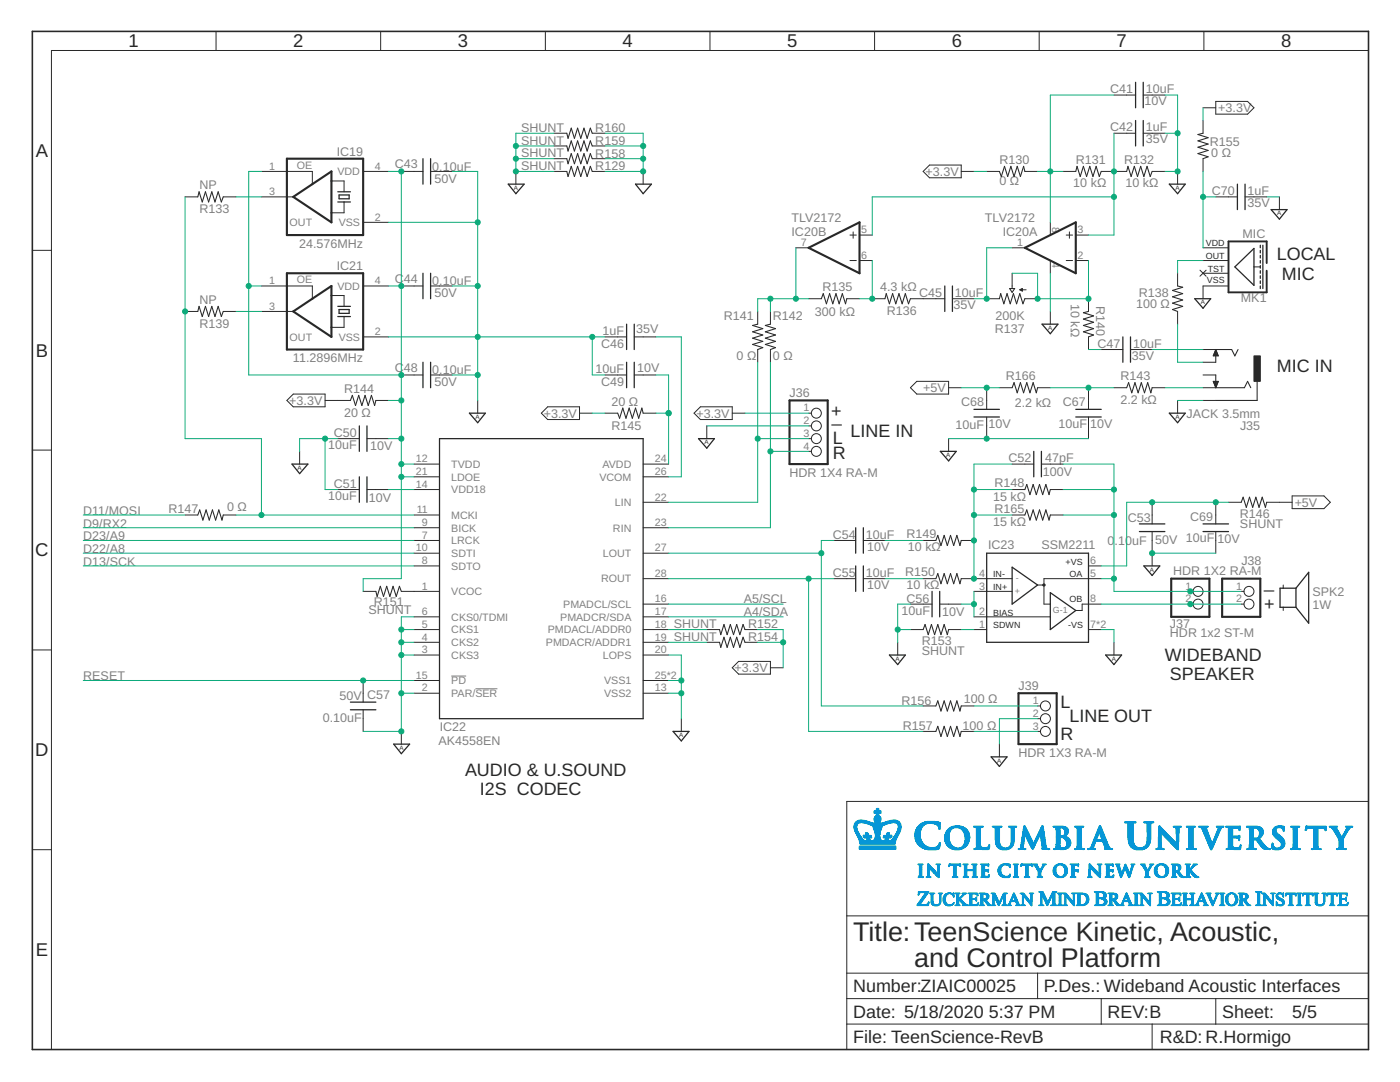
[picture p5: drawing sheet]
<svg xmlns="http://www.w3.org/2000/svg" width="279mm" height="216mm" viewBox="0 0 279 216" stroke-linecap="round" stroke-linejoin="round" font-family="sans-serif">
<defs><g id="words">
<g font-size="5.4" fill="#282828">
<text x="170.3" y="187.8">Title:TeenScience Kinetic, Acoustic,</text>
<text x="182.4" y="192.9">and Control Platform</text>
</g>
<g font-size="3.7" fill="#282828">
<text x="25.7" y="9.5">1</text>
<text x="58.5" y="9.5">2</text>
<text x="91.4" y="9.5">3</text>
<text x="124.2" y="9.5">4</text>
<text x="157.1" y="9.5">5</text>
<text x="190" y="9.5">6</text>
<text x="222.8" y="9.5">7</text>
<text x="255.7" y="9.5">8</text>
<text x="7.1" y="31.3">A</text>
<text x="7.1" y="71.2">B</text>
<text x="7" y="111">C</text>
<text x="7" y="150.9">D</text>
<text x="7.1" y="190.8">E</text>
</g>
<g font-size="3.6" fill="#282828">
<text x="254.8" y="52">LOCAL</text>
<text x="255.8" y="55.8">MIC</text>
<text x="254.8" y="74.3">MIC IN</text>
<text x="165.9" y="83.2">+</text>
<text x="166" y="84.2">_</text>
<text x="166.2" y="88.5">L</text>
<text x="169.7" y="87.3">LINE IN</text>
<text x="166.2" y="91.6">R</text>
<text x="252.3" y="117.2">_</text>
<text x="252.3" y="121.8">+</text>
<text x="232.5" y="132">WIDEBAND</text>
<text x="233.5" y="135.8">SPEAKER</text>
<text x="211.7" y="141.4">L</text>
<text x="211.7" y="147.7">R</text>
<text x="213.4" y="144.2">LINE OUT</text>
<text x="92.8" y="154.8">AUDIO &amp; U.SOUND</text>
<text x="95.8" y="158.6">I2S CODEC</text>
<text x="170.3" y="198">Number:ZIAIC00025</text>
<text x="208.4" y="198">P.Des.: Wideband Acoustic Interfaces</text>
<text x="170.3" y="203.1">Date: 5/18/2020</text>
<text x="197.3" y="203.1">5:37 PM</text>
<text x="221" y="203.1">REV:B</text>
<text x="243.9" y="203.1">Sheet:</text>
<text x="257.9" y="203.1">5/5</text>
<text x="170.3" y="208.2">File: TeenScience-RevB</text>
<text x="231.5" y="208.2">R&amp;D:R.Hormigo</text>
</g>
<g font-size="2.5" fill="#808080">
<text x="221.6" y="18.6">C41</text>
<text x="228.4" y="21">10V</text>
<text x="228.7" y="18.6">10uF</text>
<text x="243.1" y="22.4">+3.3V</text>
<text x="104" y="28.9">SHUNT</text>
<text x="104" y="26.3">SHUNT</text>
<text x="118.8" y="28.9">R159</text>
<text x="118.8" y="26.4">R160</text>
<text x="221.6" y="26.2">C42</text>
<text x="228.7" y="26.2">1uF</text>
<text x="228.7" y="28.6">35V</text>
<text x="241.5" y="29.1">R155</text>
<text x="67.2" y="31">IC19</text>
<text x="78.8" y="33.6">C43</text>
<text x="86.3" y="34.1">0.10uF</text>
<text x="104" y="33.9">SHUNT</text>
<text x="104" y="31.4">SHUNT</text>
<text x="118.8" y="34">R129</text>
<text x="118.8" y="31.4">R158</text>
<text x="184.7" y="35.1">+3.3V</text>
<text x="199.5" y="32.7">R130</text>
<text x="214.7" y="32.7">R131</text>
<text x="224.4" y="32.7">R132</text>
<text x="241.7" y="31.4">0 Ω</text>
<text x="39.8" y="37.8">NP</text>
<text x="86.7" y="36.5">50V</text>
<text x="199.5" y="37">0 Ω</text>
<text x="214.2" y="37.2">10 kΩ</text>
<text x="224.6" y="37.2">10 kΩ</text>
<text x="241.9" y="38.9">C70</text>
<text x="249" y="38.9">1uF</text>
<text x="249" y="41.3">35V</text>
<text x="39.8" y="42.6">R133</text>
<text x="158" y="44.4">TLV2172</text>
<text x="158" y="47">IC20B</text>
<text x="196.6" y="44.4">TLV2172</text>
<text x="200.1" y="47">IC20A</text>
<text x="248" y="47.4">MIC</text>
<text x="59.7" y="49.4">24.576MHz</text>
<text x="67.2" y="53.9">IC21</text>
<text x="78.8" y="56.4">C</text>
<text x="80.6" y="56.4">44</text>
<text x="86.3" y="56.9">0.10uF</text>
<text x="86.7" y="59.3">50V</text>
<text x="164.2" y="58.1">R135</text>
<text x="175.7" y="58.1">4.3 kΩ</text>
<text x="183.5" y="59.2">C45</text>
<text x="190.6" y="59.2">10uF</text>
<text x="227.2" y="59.3">R138</text>
<text x="39.8" y="60.6">NP</text>
<text x="39.8" y="65.4">R139</text>
<text x="144.5" y="63.9">R141</text>
<text x="154.3" y="63.9">R142</text>
<text x="162.6" y="63.2">300 kΩ</text>
<text x="177" y="62.9">R136</text>
<text x="190.3" y="61.6">35V</text>
<text x="198.7" y="63.9">200K</text>
<text x="213.7" y="60.6" transform="rotate(90 213.7 60.6)">10 kΩ</text>
<text x="218.7" y="61" transform="rotate(90 218.7 61)">R140</text>
<text x="226.7" y="61.4">100 Ω</text>
<text x="247.6" y="60.4">MK1</text>
<text x="120" y="69.4">C46</text>
<text x="120.2" y="66.8">1uF</text>
<text x="126.9" y="66.5">35V</text>
<text x="147" y="71.8">0 Ω</text>
<text x="154.3" y="71.8">0 Ω</text>
<text x="198.6" y="66.5">R137</text>
<text x="219" y="69.4">C47</text>
<text x="225.9" y="71.8">35V</text>
<text x="226.1" y="69.4">10uF</text>
<text x="58.5" y="72.3">11.2896MHz</text>
<text x="78.8" y="74.2">C</text>
<text x="80.6" y="74.2">48</text>
<text x="86.3" y="74.7">0.10uF</text>
<text x="86.7" y="77.1">50V</text>
<text x="118.8" y="74.5">10uF</text>
<text x="120" y="77">C49</text>
<text x="127.2" y="74.3">10V</text>
<text x="200.7" y="75.9">R166</text>
<text x="223.6" y="75.9">R143</text>
<text x="57.7" y="80.8">+3.3V</text>
<text x="68.7" y="83.2">20 Ω</text>
<text x="68.7" y="78.4">R144</text>
<text x="108.5" y="83.3">+3.3V</text>
<text x="122" y="80.9">20 Ω</text>
<text x="139" y="83.3">+3.3V</text>
<text x="157.6" y="79.3">J36</text>
<text x="184.3" y="78.3">+5V</text>
<text x="191.8" y="81.1">C68</text>
<text x="202.5" y="81.2">2.2 kΩ</text>
<text x="212.1" y="81.1">C67</text>
<text x="223.6" y="80.7">2.2 kΩ</text>
<text x="236.8" y="83.3">JACK 3.5mm</text>
<text x="65.5" y="89.7">10uF</text>
<text x="66.6" y="87.1">C50</text>
<text x="73.9" y="89.8">10V</text>
<text x="122" y="85.7">R145</text>
<text x="190.7" y="85.6">10uF</text>
<text x="197.3" y="85.5">10V</text>
<text x="211.3" y="85.4">10uF</text>
<text x="217.6" y="85.5">10V</text>
<text x="247.5" y="85.9">J35</text>
<text x="157.6" y="95.1">HDR 1X4 RA-M</text>
<text x="201.2" y="92.2">C52</text>
<text x="208.1" y="94.9">100V</text>
<text x="208.6" y="92.2">47pF</text>
<text x="65.5" y="99.8">10uF</text>
<text x="66.6" y="97.3">C51</text>
<text x="73.6" y="100.2">10V</text>
<text x="198.2" y="100">15 kΩ</text>
<text x="198.4" y="97.2">R148</text>
<text x="258.4" y="101.1">+5V</text>
<text x="16.6" y="107.8">D23/A9</text>
<text x="16.6" y="105.3">D9/RX2</text>
<text x="16.6" y="102.8">D11/MOSI</text>
<text x="33.6" y="102.3">R147</text>
<text x="45.3" y="102">0 Ω</text>
<text x="166.2" y="107.5">C54</text>
<text x="172.8" y="107.5">10uF</text>
<text x="180.9" y="107.4">R149</text>
<text x="198.2" y="105.1">15 kΩ</text>
<text x="198.4" y="102.3">R165</text>
<text x="225.1" y="104.2">C53</text>
<text x="237.5" y="103.9">C69</text>
<text x="247.5" y="105.3">SHUNT</text>
<text x="247.5" y="103.3">R146</text>
<text x="16.6" y="112.9">D13/SCK</text>
<text x="16.6" y="110.4">D22/A8</text>
<text x="173.1" y="109.9">10V</text>
<text x="181.2" y="109.9">10 kΩ</text>
<text x="197.2" y="109.6">IC23</text>
<text x="207.8" y="109.6">SSM2211</text>
<text x="221" y="108.7">0</text>
<text x="222.4" y="108.7">.10uF</text>
<text x="230.6" y="108.6">50V 10uF</text>
<text x="243" y="108.4">10V</text>
<text x="247.7" y="112.7">J38</text>
<text x="166.2" y="115.1">C55</text>
<text x="172.8" y="115.1">10uF</text>
<text x="173.1" y="117.5">10V</text>
<text x="180.7" y="115">R150</text>
<text x="180.9" y="117.5">10 kΩ</text>
<text x="234.1" y="114.7">HDR 1X2 RA-M</text>
<text x="261.9" y="119">SPK2</text>
<text x="73.5" y="122.6">SHUNT</text>
<text x="74.6" y="120.8">R151</text>
<text x="134.5" y="125.4">SHUNT</text>
<text x="148.4" y="120.3">A5/SCL</text>
<text x="148.4" y="122.8">A4/SDA</text>
<text x="149.3" y="125.4">R152</text>
<text x="179.9" y="122.7">10uF</text>
<text x="180.9" y="120.4">C56</text>
<text x="188" y="122.8">10V</text>
<text x="233.5" y="125.2">J37</text>
<text x="261.9" y="121.4">1W</text>
<text x="134.5" y="127.9">SHUNT</text>
<text x="149.3" y="127.9">R154</text>
<text x="184" y="130.7">SHUNT</text>
<text x="184" y="128.7">R153</text>
<text x="233.5" y="127.1">HDR 1x2 ST-M</text>
<text x="16.6" y="135.8">RESET</text>
<text x="146.6" y="134.1">+3.3V</text>
<text x="203.3" y="137.7">J39</text>
<text x="67.8" y="139.6">50V C57</text>
<text x="179.9" y="140.6">R156</text>
<text x="192.4" y="140.4">100 Ω</text>
<text x="64.4" y="144">0.10uF</text>
<text x="87.5" y="148.7">AK4558EN</text>
<text x="87.8" y="145.9">IC22</text>
<text x="180.2" y="145.7">R157</text>
<text x="192.1" y="145.7">100 Ω</text>
<text x="203.3" y="151">HDR 1X3 RA-M</text>
</g>
<g font-size="2.1" fill="#808080">
<text x="53.7" y="33.8">1</text>
<text x="59.2" y="33.7">OE</text>
<text x="67.3" y="35">VDD</text>
<text x="74.8" y="33.8">4</text>
<text x="53.7" y="38.9">3</text>
<text x="57.8" y="45.1">OUT</text>
<text x="67.6" y="45.1">VSS</text>
<text x="74.8" y="44">2</text>
<text x="171.9" y="46.5">5</text>
<text x="210" y="45.4" transform="rotate(90 210 45.4)">8</text>
<text x="215.1" y="46.5">3</text>
<text x="159.8" y="49.1">7</text>
<text x="171.9" y="51.6">6</text>
<text x="203" y="49.1">1</text>
<text x="210" y="52.3" transform="rotate(90 210 52.3)">4</text>
<text x="215.1" y="51.6">2</text>
<text x="53.7" y="56.7">1</text>
<text x="59.2" y="56.5">OE</text>
<text x="67.3" y="57.8">VDD</text>
<text x="74.8" y="56.7">4</text>
<text x="53.7" y="61.8">3</text>
<text x="57.8" y="68">OUT</text>
<text x="67.6" y="68">VSS</text>
<text x="74.8" y="66.9">2</text>
<text x="160.4" y="82.1">1</text>
<text x="160.4" y="84.6">2</text>
<text x="160.4" y="87.2">3</text>
<text x="160.4" y="89.7">4</text>
<text x="83" y="94.8">21</text>
<text x="83" y="92.3">12</text>
<text x="90.1" y="95.9">LDOE</text>
<text x="90.1" y="93.4">TVDD</text>
<text x="119.6" y="95.9">VCOM</text>
<text x="120.2" y="93.4">AVDD</text>
<text x="130.7" y="92.3">24</text>
<text x="130.7" y="94.8">26</text>
<text x="83" y="97.3">14</text>
<text x="90.1" y="98.5">VDD18</text>
<text x="122.7" y="101">LIN</text>
<text x="130.7" y="99.9">22</text>
<text x="83.2" y="102.4">11</text>
<text x="84.2" y="105">9</text>
<text x="84.2" y="107.5">7</text>
<text x="90.1" y="106.1">BICK</text>
<text x="90.1" y="103.5">MCKI</text>
<text x="122.3" y="106.1">RIN</text>
<text x="130.7" y="105">23</text>
<text x="83" y="110">10</text>
<text x="84.2" y="112.6">8</text>
<text x="90.1" y="108.6">LRCK</text>
<text x="90.1" y="111.1">SDTI</text>
<text x="90.1" y="113.7">SDTO</text>
<text x="120.3" y="111.1">LOUT</text>
<text x="130.7" y="110">27</text>
<text x="217.6" y="112.6">6</text>
<text x="84.2" y="117.6">1</text>
<text x="90.1" y="118.8">VCOC</text>
<text x="119.9" y="116.2">ROUT</text>
<text x="130.7" y="115.1">28</text>
<text x="195.4" y="117.6">3</text>
<text x="195.4" y="115.1">4</text>
<text x="217.6" y="115.1">5</text>
<text x="236.6" y="117.6">1</text>
<text x="246.7" y="117.6">1</text>
<text x="84.2" y="122.7">6</text>
<text x="84.2" y="125.3">5</text>
<text x="90.1" y="123.8">CKS0/TDMI</text>
<text x="111.8" y="123.8">PMADCR/SDA</text>
<text x="112.4" y="121.3">PMADCL/SCL</text>
<text x="130.7" y="125.3">18</text>
<text x="130.7" y="120.2">16</text>
<text x="130.7" y="122.7">17</text>
<text x="195.4" y="122.7">2</text>
<text x="195.4" y="125.3">1</text>
<text x="217.6" y="125.3">7*2</text>
<text x="217.6" y="120.2">8</text>
<text x="236.6" y="120.2">2</text>
<text x="246.7" y="120.2">2</text>
<text x="84.2" y="127.8">4</text>
<text x="84.2" y="130.3">3</text>
<text x="90.1" y="126.4">CKS1</text>
<text x="90.1" y="128.9">CKS2</text>
<text x="90.1" y="131.5">CKS3</text>
<text x="109" y="128.9">PMDACR/ADDR1</text>
<text x="109.3" y="126.4">PMDACL/ADDR0</text>
<text x="120.3" y="131.5">LOPS</text>
<text x="130.7" y="127.8">19</text>
<text x="130.7" y="130.3">20</text>
<text x="83" y="135.4">15</text>
<text x="84.2" y="138">2</text>
<text x="90.1" y="136.5">PD</text>
<text x="120.6" y="136.5">VSS1</text>
<text x="130.7" y="135.4">25*2</text>
<text x="130.7" y="138">13</text>
<text x="90.1" y="139.1">PAR/SER</text>
<text x="120.6" y="139.1">VSS2</text>
<text x="206.1" y="140.5">1</text>
<text x="206.1" y="143">2</text>
<text x="206.1" y="145.6">3</text>
</g>
<g font-size="1.8" fill="#282828">
<text x="240.6" y="51.7">OUT</text>
<text x="240.6" y="49.2">VDD</text>
<text x="240.9" y="56.5">VSS</text>
<text x="241" y="54.3">TST</text>
<text x="212.7" y="112.7">+VS</text>
<text x="198.2" y="115.2">IN-</text>
<text x="198.2" y="117.7">IN+</text>
<text x="213.4" y="115.2">OA</text>
<text x="198.2" y="122.8">BIAS</text>
<text x="198.2" y="125.4">SDWN</text>
<text x="213.2" y="125.4">-VS</text>
<text x="213.4" y="120">OB</text>
</g>
<g font-size="1.8" fill="#808080">
<text x="202.5" y="118.5">+</text>
<text x="202.8" y="116">-</text>
<text x="210.1" y="122.3">G-1</text>
</g>
<g font-size="1.2" fill="#282828">
<text x="102.6" y="37.9">A</text>
<text x="234.6" y="37.9">A</text>
<text x="254.9" y="43">A</text>
<text x="209.2" y="65.8">A</text>
<text x="239.7" y="60.7">A</text>
<text x="94.9" y="83.6">A</text>
<text x="234.6" y="83.6">A</text>
<text x="140.6" y="88.7">A</text>
<text x="59.4" y="93.8">A</text>
<text x="188.9" y="91.2">A</text>
<text x="229.5" y="114.1">A</text>
<text x="178.7" y="131.8">A</text>
<text x="221.9" y="131.8">A</text>
<text x="79.7" y="149.6">A</text>
<text x="135.5" y="147.1">A</text>
<text x="199" y="152.2">A</text>
</g>
</g></defs>
<path d="M90.1 134.9h2.9M94.9 137.4h4.4" fill="none" stroke="#808080" stroke-width=".2"/>
<g fill="none" stroke="#282828" stroke-width=".25">
<path d="M226.6 16.4v5.1M228.2 16.4v5.1M67.4 38.3h2.5M67.7 38.9h2v.8h-2zM84.4 31.7v5M85.9 31.7v5M101.4 36.7h3.2l-1.6 2zM126.8 36.7h3.2l-1.6 2zM226.6 24v5.1M228.2 24v5.1M233.4 36.7h3.1l-1.5 2zM247 36.7v5.1"/>
<path d="M248.5 36.7v5.1M67.4 40.3h2.5M84.4 54.5v5.1M85.9 54.5v5.1M188.6 57.1v5M190.1 57.1v5M238.4 59.6h3.2l-1.5 1.9zM246.4 53.3l3.9-3.7v7.3zM251.5 48.9v.5M251.5 50v.5M251.5 51v.5M251.5 52v.5"/>
<path d="M251.5 53v.5M251.5 54v.5M251.5 55v.5M251.5 56v.6M251.5 57.1v.5M252 48.9v8.7M253.7 41.8h3.2l-1.6 1.9zM67.4 63.2h2.5M67.4 61.1h2.5M67.7 61.8h2v.7h-2zM84.4 72.3v5.1M85.9 72.3v5.1"/>
<path d="M125.1 64.7v5M125.1 72.3v5.1M126.6 64.7v5M126.6 72.3v5.1M208 64.7h3.1l-1.5 1.9zM224.1 67.2v5.1M225.6 67.2v5.1M58.3 92.6h3.1l-1.6 1.9zM71.7 85v5.1M71.7 95.1v5.1M73.2 85v5.1M73.2 95.1v5.1"/>
<path d="M87.7 87.5h40.7v55.9h-40.7zM93.7 82.4h3.2l-1.6 1.9zM139.4 87.5h3.2l-1.5 1.9zM187.7 90.1h3.1l-1.5 1.9zM194.4 83.2h5.1M194.4 81.7h5.1M206.3 90.1v5M207.8 90.1v5M214.7 83.2h5.1M214.7 81.7h5.1M233.4 82.4h3.1l-1.5 1.9zM170.8 105.3v5.1"/>
<path d="M170.8 112.9v5.1M172.3 105.3v5.1M172.3 112.9v5.1M186 118v5.1M187.5 118v5.1M196.9 110.4h20.3v17.8h-20.3zM202 113.2l5.1 3.5-5.1 3.8zM209.6 118.3l5.1 3.5-5.1 3.8zM227.4 104.5h5.1M227.4 106.1h5.1M228.3 112.9h3.2l-1.6 1.9zM240.1 104.5h5.1"/>
<path d="M240.1 106.1h5.1M258.6 117.4h-3.1v3.8h3.1M258.6 117.4v3.8M258.6 117.4l2.6-3.2v10.2l-2.6-3.2M177.5 130.7h3.2l-1.5 1.9zM220.7 130.7h3.1l-1.5 1.9zM69.9 141.6h5.1M69.9 140.1h5.1M78.6 148.5h3.1l-1.6 1.9zM134.3 145.9h3.2l-1.5 1.9zM197.8 151h3.2l-1.5 1.9z"/>
</g>
<g fill="none" stroke="#282828" stroke-width=".2">
<path d="M43.1 6.3v3.8M76 6.3v3.8M108.8 6.3v3.8M141.7 6.3v3.8M174.5 6.3v3.8M207.4 6.3v3.8M222.3 19h4.3M228.2 19h4.3M240.3 6.3v3.8M273.1 10.1h-262.8v199.3M36.9 39.3h2.6M44.6 39.3h2.5"/>
<path d="M52.2 34.2h10.1v2.5M52.2 39.3h6.3M66.1 36.1h2.6v2.2M72.5 34.2h5.1M80.1 34.2h4.3M85.9 34.2h4.4M103 34.2v2.5M110.6 34.2h2.5M110.6 26.6h2.5M110.6 31.7h2.5M110.6 29.1h2.5M118.2 34.2h2.5"/>
<path d="M118.2 26.6h2.5M118.2 31.7h2.5M118.2 29.1h2.5M128.4 34.2v2.5M184.2 34.2l1.3-1.3h6.3v2.6h-6.3zM191.8 34.2h2.6M196.9 34.2h2.6M204.5 34.2h2.6M212.2 34.2h2.5M219.8 34.2h5.1M222.3 26.6h4.3M228.2 26.6h4.3"/>
<path d="M229.9 34.2h2.6M235 34.2v2.5M240.1 24v2.6M240.1 31.7v2.5M240.1 21.5h2.5M242.6 39.3h4.4M242.6 20.2h6.4l1.3 1.3-1.3 1.3h-6.4zM248.5 39.3h4.3M255.3 39.3v2.5M6.5 50h3.8M52.2 57.1h10.1v2.5M66.1 59h2.6v2.1"/>
<path d="M68.7 40.3v2.2h-2.6M72.5 57.1h5.1M72.5 44.4h5.1M80.1 57.1h4.3M85.9 57.1h4.4M158.8 49.4h2.6M161.4 59.6h2.5M169 59.6h2.5M169.6 46.9h1.3M169.6 52h1.3M170.3 46.3v1.2M171.5 46.9h2.6"/>
<path d="M171.5 52h2.6M174.1 59.6h2.5M181.7 59.6h6.9M190.1 59.6h4.3M196.9 59.6h2.6M202 49.4h2.5M202 54.5v3.1M203.5 57.8l.5-.2v.5zM203.6 57.8h1.2M203.7 57.9h.3M203.8 57.7h.2M204 58h.1"/>
<path d="M204.5 59.6h2.6M209.6 44.4v2.5M209.6 52v2.5M212.8 46.9h1.3M212.8 52h1.3M213.4 46.3v1.2M214.7 46.9h2.5M214.7 52h2.5M217.2 59.6v2.5M235 54.5v2.6M239.5 53.9l1.2 1.2M240.1 52h5.1"/>
<path d="M240.1 49.4h5.1M240.1 54.5h5.1M240.7 53.9l-1.2 1.2M245.2 57.1h-5.1v2.5M250.3 53.3h1.2M36.9 62.1h2.6M44.6 62.1h2.5M52.2 62.1h6.3M58.5 78.6h6.4v2.6h-6.4l-1.2-1.3zM64.9 79.9h5M68.7 63.2v2.1h-2.6M72.5 67.2h5.1"/>
<path d="M75 79.9h2.6M80.1 74.8h4.3M85.9 74.8h4.4M95.3 79.9v2.5M120.7 67.2h4.4M120.7 74.8h4.4M126.6 67.2h4.3M126.6 74.8h4.3M151.2 62.1v2.6M151.2 69.7v2.6M153.8 62.1v2.6M153.8 69.7v2.6"/>
<path d="M181.7 77.4l1.3-1.3h6.3v2.5h-6.3zM189.3 77.4h2.5M196.9 77.4v4.3M199.5 77.4h2.5M207.1 77.4h2.5M209.6 62.1v2.6M217.2 67.2v2.5M217.2 77.4v4.3M219.8 69.7h4.3M222.3 77.4h2.6M225.6 69.7h4.3M229.9 77.4h2.6"/>
<path d="M235 62.1v2.6M235 79.9v2.5M240.1 79.9h2.5M240.1 74.8h2.5M240.1 77.4h2.5M240.1 69.7h2.5M240.1 72.3h2.5M242.1 76.1h1l-.5 1.3zM242.1 71h1M242.1 76.1h1M242.2 76.3h.9M242.2 70.8h.9"/>
<path d="M242.2 76.4h.8M242.3 70.7h.7M242.3 70.6h.7M242.3 76.5h.7M242.3 76.6h.6M242.4 70.5h.5M242.4 76.8h.5M242.4 70.4h.5M242.4 76.9h.4M242.4 70.2h.4M242.5 70.1h.3M242.5 77h.3"/>
<path d="M242.5 77.1h.2M242.5 70h.2M242.6 77.2h.1M242.6 69.9h.1M242.6 69.7l.5 1.3h-1zM242.6 77.3h.1M6.5 89.8h3.8M59.8 90.1v2.5M67.4 97.7h4.3M67.4 87.5h4.3M73.2 97.7h4.4M73.2 87.5h4.4"/>
<path d="M82.6 92.6h5.1M82.6 95.1h5.1M82.6 97.7h5.1M109.3 81.2h6.4v2.5h-6.4l-1.3-1.3zM115.7 82.4h2.5M120.7 82.4h2.6M128.4 92.6h5M128.4 95.1h5M128.4 82.4h2.5M139.8 81.2h6.3v2.5h-6.3l-1.3-1.3zM141.1 85v2.5M146.1 82.4h2.6"/>
<path d="M161.4 87.5h.5M161.4 82.4h.5M161.4 85h.5M161.4 90.1h.5M189.3 87.5v2.6M196.9 83.2v4.3M202 92.6h4.3M202 97.7h2.5M207.8 92.6h4.4M209.6 97.7h2.6M217.2 83.2v4.3M257.9 99h6.3l1.3 1.2-1.3 1.3h-6.3z"/>
<path d="M36.9 102.8h2.6M44.6 102.8h2.5M72.5 118h2.5M80.1 118h7.6M82.6 105.3h5.1M82.6 110.4h5.1M82.6 107.8h5.1M82.6 102.8h5.1M82.6 112.9h5.1M128.4 105.3h5M128.4 100.2h5M128.4 110.4h5"/>
<path d="M128.4 115.5h5M166.5 107.8h4.3M166.5 115.5h4.3M172.3 107.8h4.3M172.3 115.5h4.3M184.2 107.8h2.6M184.2 115.5h2.6M191.8 107.8h2.6M191.8 115.5h10.2M194.4 118h7.6M196.9 115.5v2.5M202 102.8h2.5"/>
<path d="M207.1 116.7h1.2M209.6 102.8h2.6M217.2 112.9h2.6M219.8 115.5h-11.5v5h1.3M229.9 100.2v4.3M229.9 106.1v6.8M237.6 118h.5M242.6 100.2v4.3M242.6 106.1v4.3M245.2 100.2h2.5M247.7 118h.6M252.8 100.2h5.1"/>
<path d="M256.1 116.7v.7M6.5 129.7h3.8M72.5 135.8v4.3M82.6 125.6h5.1M82.6 128.2h5.1M82.6 123.1h5.1M82.6 130.7h5.1M82.6 135.8h5.1M82.6 138.3h5.1M128.4 125.6h5M128.4 128.2h5M128.4 123.1h5"/>
<path d="M128.4 130.7h5M128.4 135.8h5M128.4 138.3h5M128.4 120.5h5M141.1 125.6h2.5M141.1 128.2h2.5M146.1 133.2l1.3-1.2h6.4v2.5h-6.4zM148.7 125.6h2.5M148.7 128.2h2.5M153.8 133.2h2.5M179.2 128.2v2.5M181.7 125.6h2.5"/>
<path d="M181.7 120.5h4.3M187.5 120.5h4.3M189.3 125.6h2.5M194.4 125.6h2.5M194.4 123.1h15.2M217.2 125.6h2.6M219.8 120.5h-3.8v1.3h-1.3M222.3 128.2v2.5M237.6 120.5h.5M247.7 120.5h.6M256.1 121.2v.6M72.5 141.6v4.3"/>
<path d="M80.1 145.9v2.6M136 143.4v2.5M184.2 140.9h2.6M184.2 145.9h2.6M191.8 140.9h2.6M191.8 145.9h2.6M199.5 148.5v2.5M207.1 140.9h.5M207.1 145.9h.5M207.1 143.4h.5M6.5 169.5h3.8M169 194.2h104.1"/>
<path d="M169 199.3h104.1M169 182.8h104.1M207.1 194.2v5.1M219.8 199.3v5M242.6 199.3v5M169 204.3h104.1v-44.4h-104.1v49.5M229.9 204.3v5.1"/>
<circle cx="162.9" cy="90.1" r=".99"/>
<circle cx="162.9" cy="87.5" r=".99"/>
<circle cx="162.9" cy="85" r=".99"/>
<circle cx="162.9" cy="82.4" r=".99"/>
<circle cx="239.1" cy="118" r=".99"/>
<circle cx="249.3" cy="118" r=".99"/>
<circle cx="239.1" cy="120.5" r=".99"/>
<circle cx="249.3" cy="120.5" r=".99"/>
<circle cx="208.6" cy="140.9" r=".99"/>
<circle cx="208.6" cy="143.4" r=".99"/>
<circle cx="208.6" cy="145.9" r=".99"/>
</g>
<path d="M57.3 31.7h15.2v15.2h-15.2zM58.5 39.3l7.6-5.1v10.2zM57.3 54.5h15.2v15.2h-15.2zM161.4 49.4l10.1-5v10.1zM204.5 49.4l10.2-5v10.1zM58.5 62.1l7.6-5v10.1zM157.6 79.9h7.6v12.7h-7.6zM233.7 115.5h7.7v7.6h-7.7zM243.9 115.5h7.6v7.6h-7.6zM203.3 138.3h7.6v10.2h-7.6z" fill="none" stroke="#282828" stroke-width=".42"/>
<path d="M208.2 116.6l.3-.1 .1 .3-.3 .2-.2-.3h.3h-.3z" fill-rule="evenodd" fill="#282828" stroke="#282828" stroke-width=".2"/>
<g fill="none" stroke="#282828" stroke-width=".21">
<path d="M39.5 39.3l.2-1 .7 2 .6-2 .6 2 .7-2 .6 2 .6-2 .7 2 .4-1M113.1 34.2l.3 1 .6-2 .6 2 .7-2 .6 2 .6-2 .7 2 .6-2 .4 1M113.1 31.7l.3 1 .6-2.1 .6 2.1 .7-2.1 .6 2.1 .6-2.1 .7 2.1 .6-2.1 .4 1.1M113.1 29.1l.3 1 .6-2 .6 2 .7-2 .6 2 .6-2 .7 2 .6-2 .4 1M113.1 26.6l.3 1 .6-2 .6 2 .7-2 .6 2 .6-2 .7 2 .6-2 .4 1M199.5 34.2l.3 1 .7-2 .6 2 .6-2 .7 2 .6-2 .6 2 .7-2 .2 1M214.7 34.2l.2-1 .7 2 .6-2 .7 2 .6-2 .6 2 .7-2 .6 2 .4-1M224.9 34.2l.2-1 .6 2 .7-2 .6 2 .6-2 .7 2 .6-2 .7 2 .3-1M240.1 26.6l-1 .2 2 .7-2 .6 2 .6-2 .7 2 .6-2 .6 2 .7-1 .4M163.9 59.6l.4-1 .6 2 .7-2 .6 2 .6-2 .7 2 .6-2 .6 2 .3-1M176.6 59.6l.3-1 .6 2 .6-2 .7 2 .6-2 .6 2 .7-2 .6 2 .4-1M199.5 59.6l.2-1 .6 2 .7-2 .6 2 .6-2 .7 2 .6-2 .7 2 .3-1"/>
<path d="M201.5 57.6h1l-.5 .7zM235 57.1l1 .2-2 .7 2 .6-2 .6 2 .7-2 .6 2 .6-2 .7 1 .3M39.5 62.1l.2-1 .7 2.1 .6-2.1 .6 2.1 .7-2.1 .6 2.1 .6-2.1 .7 2.1 .4-1.1M69.9 79.9l.4-1 .7 2 .6-2 .6 2 .7-2 .6 2 .6-2 .7 2 .2-1M151.2 64.7l-1 .2 2 .7-2 .6 2 .6-2 .7 2 .6-2 .6 2 .7-1 .3M153.8 64.7l-1.1 .2 2.1 .7-2.1 .6 2.1 .6-2.1 .7 2.1 .6-2.1 .6 2.1 .7-1 .3M202 77.4l.4-1.1 .6 2.1 .6-2.1 .7 2.1 .6-2.1 .6 2.1 .7-2.1 .6 2.1 .3-1M217.2 62.1l-1 .3 2 .6-2 .7 2 .6-2 .6 2 .7-2 .6 2 .6-1 .4M224.9 77.4l.3-1.1 .7 2.1 .6-2.1 .6 2.1 .7-2.1 .6 2.1 .6-2.1 .7 2.1 .2-1M242.6 74.8v2.6h5.7l.7-1.3 .6 1.3M247.1 69.7l-.7 1.3-.6-1.3h-3.2v2.6M250.9 76.1v3.8h-8.3"/>
<path d="M123.3 82.4l.4 1.1 .6-2.1 .6 2.1 .7-2.1 .6 2.1 .6-2.1 .7 2.1 .6-2.1 .3 1M204.5 97.7l.4-1 .6 2 .7-2 .6 2 .7-2 .6 2 .6-2 .7 2 .2-1M39.5 102.8l.4-1.1 .6 2.1 .6-2.1 .7 2.1 .6-2.1 .6 2.1 .7-2.1 .6 2.1 .3-1M75 118l.3 1 .6-2 .6 2 .7-2 .6 2 .6-2 .7 2 .6-2 .4 1M186.8 115.5l.4-1.1 .6 2.1 .6-2.1 .7 2.1 .6-2.1 .6 2.1 .7-2.1 .6 2.1 .2-1M186.8 107.8l.4-1 .6 2.1 .6-2.1 .7 2.1 .6-2.1 .6 2.1 .7-2.1 .6 2.1 .2-1.1M204.5 102.8l.4-1.1 .6 2.1 .7-2.1 .6 2.1 .7-2.1 .6 2.1 .6-2.1 .7 2.1 .2-1M247.7 100.2l.4-1 .6 2 .7-2 .6 2 .6-2 .7 2 .6-2 .6 2 .3-1M143.6 125.6l.2 1 .7-2 .6 2 .7-2 .6 2 .6-2 .7 2 .6-2 .4 1M143.6 128.2l.2 1 .7-2.1 .6 2.1 .7-2.1 .6 2.1 .6-2.1 .7 2.1 .6-2.1 .4 1.1M184.2 125.6l.4-1 .7 2 .6-2 .6 2 .7-2 .6 2 .6-2 .7 2 .2-1M186.8 140.9l.4-1.1 .6 2.1 .6-2.1 .7 2.1 .6-2.1 .6 2.1 .7-2.1 .6 2.1 .2-1"/>
<path d="M186.8 145.9l.4-1 .6 2.1 .6-2.1 .7 2.1 .6-2.1 .6 2.1 .7-2.1 .6 2.1 .2-1.1"/>
</g>
<path d="M252.8 52.5v-4.3h-7.6v10.1h7.6v-4.3" fill="none" stroke="#282828" stroke-width=".38"/>
<path d="M250.3 71h1.2v5.1h-1.2z" fill="#282828" stroke="#282828" stroke-width=".2"/>
<path d="M6.5 6.3h266.6v203.1h-266.6z" fill="none" stroke="#282828" stroke-width=".32"/>
<g fill="none" stroke="#0dab76" stroke-width=".2">
<path d="M222.3 19h-12.7v25.4M232.5 19h2.5v15.2h-2.5M36.9 39.3v48.2h15.3v15.3M47.1 39.3h5.1M52.2 34.2h-2.6v40.6h30.5M77.6 34.2h2.5v81.3h-7.6v2.5M90.3 34.2h5v45.7M103 29.1h7.6M103 31.7h7.6M110.6 26.6h-7.6v7.6h7.6M120.7 26.6h7.7v7.6h-7.7M120.7 29.1h7.7"/>
<path d="M120.7 31.7h7.7M194.4 34.2h2.5M207.1 34.2h5.1M222.3 26.6v20.3h-5.1M222.3 39.3h-48.2v7.6M232.5 26.6h2.5M240.1 39.3h2.5M240.1 21.5v2.5M240.1 34.2v15.2M252.8 39.3h2.5M49.6 57.1h2.6M77.6 57.1h2.5"/>
<path d="M77.6 44.4h17.7M90.3 57.1h5M153.8 59.6v2.5M158.8 49.4v10.2M161.4 59.6h-10.2v2.5M174.1 52v7.6h-2.6M202 49.4h-5.1v10.2h-2.5M209.6 54.5v7.6M217.2 52v7.6h-10.1v-5.1h-5.1M240.1 52h-5.1v2.5M47.1 62.1h5.1M77.6 79.9h2.5"/>
<path d="M77.6 67.2h43.1M90.3 74.8h5M118.2 67.2v7.6h2.5M130.9 67.2h5.1v27.9h-2.6M130.9 74.8h2.5v17.8M151.2 72.3v27.9h-17.8M153.8 72.3v33h-20.4M191.8 77.4h7.7M209.6 77.4h12.7M217.2 69.7h2.6M229.9 69.7h10.2M232.5 77.4h7.6"/>
<path d="M235 64.7v7.6h5.1M235 79.9h5.1M64.9 87.5v10.2h2.5M67.4 87.5h-7.6v2.6M77.6 97.7h5M77.6 87.5h2.5M80.1 92.6h2.5M80.1 95.1h2.5M118.2 82.4h2.5M130.9 82.4h2.5M141.1 85h20.3M148.7 82.4h12.7"/>
<path d="M151.2 87.5h10.2M153.8 90.1h7.6M189.3 87.5h27.9M194.4 97.7h7.6M202 92.6h-7.6v22.9M212.2 97.7h10.1M212.2 92.6h10.1v25.4h25.4M16.6 110.4h66M16.6 112.9h66M16.6 107.8h66M16.6 105.3h66M16.6 102.8h20.3"/>
<path d="M47.1 102.8h35.5M133.4 110.4h30.5M133.4 115.5h33.1M161.4 115.5v30.4h22.8M166.5 107.8h-2.6v33.1h20.3M176.6 115.5h7.6M176.6 107.8h7.6M194.4 102.8h7.6M194.4 118v5.1M212.2 102.8h10.1M219.8 115.5h2.5M229.9 110.4h12.7"/>
<path d="M245.2 100.2h-20.3v12.7h-5.1M16.6 135.8h66M80.1 138.3h2.5M80.1 130.7h2.5M80.1 125.6h2.5M80.1 128.2h2.5M82.6 123.1h-2.5v22.8h-7.6M133.4 138.3h2.6M133.4 130.7h2.6v12.7M133.4 135.8h2.6M133.4 123.1h22.9M133.4 125.6h7.7"/>
<path d="M133.4 128.2h7.7M133.4 120.5h22.9M151.2 125.6h5.1v7.6M151.2 128.2h5.1M179.2 125.6h2.5M181.7 120.5h-2.5v7.7M191.8 125.6h2.6M191.8 120.5h2.6M219.8 125.6h2.5v2.6M219.8 120.5h27.9M194.4 145.9h12.7M194.4 140.9h12.7"/>
<path d="M207.1 143.4h-7.6v5.1"/>
</g>
<g fill="#0dab76" stroke="#0dab76" stroke-width=".2">
<circle cx="64.9" cy="87.5" r=".51"/>
<circle cx="136" cy="138.3" r=".51"/>
<circle cx="136" cy="135.8" r=".51"/>
<circle cx="80.1" cy="145.9" r=".51"/>
<circle cx="80.1" cy="138.3" r=".51"/>
<circle cx="80.1" cy="125.6" r=".51"/>
<circle cx="80.1" cy="128.2" r=".51"/>
<circle cx="80.1" cy="130.7" r=".51"/>
<circle cx="103" cy="34.2" r=".51"/>
<circle cx="103" cy="29.1" r=".51"/>
<circle cx="103" cy="31.7" r=".51"/>
<circle cx="179.2" cy="125.6" r=".51"/>
<circle cx="235" cy="34.2" r=".51"/>
<circle cx="235" cy="26.6" r=".51"/>
<circle cx="229.9" cy="110.4" r=".51"/>
<circle cx="95.3" cy="74.8" r=".51"/>
<circle cx="95.3" cy="57.1" r=".51"/>
<circle cx="95.3" cy="67.2" r=".51"/>
<circle cx="95.3" cy="44.4" r=".51"/>
<circle cx="118.2" cy="67.2" r=".51"/>
<circle cx="196.9" cy="87.5" r=".51"/>
<circle cx="156.3" cy="128.2" r=".51"/>
<circle cx="80.1" cy="87.5" r=".51"/>
<circle cx="80.1" cy="92.6" r=".51"/>
<circle cx="80.1" cy="95.1" r=".51"/>
<circle cx="80.1" cy="79.9" r=".51"/>
<circle cx="80.1" cy="57.1" r=".51"/>
<circle cx="80.1" cy="74.8" r=".51"/>
<circle cx="49.6" cy="57.1" r=".51"/>
<circle cx="80.1" cy="34.2" r=".51"/>
<circle cx="72.5" cy="135.8" r=".51"/>
<circle cx="36.9" cy="62.1" r=".51"/>
<circle cx="52.2" cy="102.8" r=".51"/>
<circle cx="128.4" cy="34.2" r=".51"/>
<circle cx="128.4" cy="29.1" r=".51"/>
<circle cx="128.4" cy="31.7" r=".51"/>
<circle cx="196.9" cy="77.4" r=".51"/>
<circle cx="194.4" cy="120.5" r=".51"/>
<circle cx="222.3" cy="97.7" r=".51"/>
<circle cx="222.3" cy="115.5" r=".51"/>
<circle cx="237.6" cy="118" r=".51"/>
<circle cx="222.3" cy="102.8" r=".51"/>
<circle cx="194.4" cy="115.5" r=".51"/>
<circle cx="194.4" cy="97.7" r=".51"/>
<circle cx="194.4" cy="107.8" r=".51"/>
<circle cx="194.4" cy="102.8" r=".51"/>
<circle cx="161.4" cy="115.5" r=".51"/>
<circle cx="163.9" cy="110.4" r=".51"/>
<circle cx="229.9" cy="100.2" r=".51"/>
<circle cx="242.6" cy="100.2" r=".51"/>
<circle cx="133.4" cy="82.4" r=".51"/>
<circle cx="153.8" cy="90.1" r=".51"/>
<circle cx="151.2" cy="87.5" r=".51"/>
<circle cx="217.2" cy="59.6" r=".51"/>
<circle cx="207.1" cy="59.6" r=".51"/>
<circle cx="196.9" cy="59.6" r=".51"/>
<circle cx="174.1" cy="59.6" r=".51"/>
<circle cx="158.8" cy="59.6" r=".51"/>
<circle cx="153.8" cy="59.6" r=".51"/>
<circle cx="222.3" cy="34.2" r=".51"/>
<circle cx="222.3" cy="39.3" r=".51"/>
<circle cx="237.6" cy="120.5" r=".51"/>
<circle cx="217.2" cy="77.4" r=".51"/>
<circle cx="240.1" cy="39.3" r=".51"/>
<circle cx="209.6" cy="34.2" r=".51"/>
</g>
<g fill="#0696d7" stroke="#0696d7" stroke-width=".2">
<path d="M186.4 180.7h.8z"/>
<path d="M189.1 180.7h.6z"/>
<path d="M245.5 180.7h.6z"/>
<path d="M255.3 180.7h.5z"/>
<path d="M263.1 180.7h.7z"/>
<path d="M183 180.7h2.3z"/>
<path d="M186.3 180.7h1z"/>
<path d="M188.9 180.7h1z"/>
<path d="M190.6 180.7h1z"/>
<path d="M192.1 180.7h3z"/>
<path d="M195.4 180.7h1.1z"/>
<path d="M197.2 180.7h1.5z"/>
<path d="M200 180.7h1.8z"/>
<path d="M202.7 180.7h1z"/>
<path d="M203.8 180.7h.8z"/>
<path d="M205.8 180.7h.2z"/>
<path d="M207.3 180.7h1z"/>
<path d="M209.7 180.7h1.2z"/>
<path d="M211 180.7h1.1z"/>
<path d="M212.2 180.7h.8z"/>
<path d="M214.3 180.7h.1z"/>
<path d="M214.8 180.7h1.5z"/>
<path d="M218.4 180.7h1.8z"/>
<path d="M221.1 180.7h1.1z"/>
<path d="M222.9 180.7h1.4z"/>
<path d="M225.2 180.7h1z"/>
<path d="M226.3 180.7h1z"/>
<path d="M227.4 180.7h.8z"/>
<path d="M229.4 180.7h.2z"/>
<path d="M231 180.7h1.7z"/>
<path d="M233.7 180.7h2z"/>
<path d="M236 180.7h1z"/>
<path d="M237.4 180.7h1.1z"/>
<path d="M238.5 180.7h.8z"/>
<path d="M240.2 180.7h.9z"/>
<path d="M241.9 180.7h.2z"/>
<path d="M243.4 180.7h1z"/>
<path d="M245.4 180.7h.8z"/>
<path d="M247.1 180.7h1.1z"/>
<path d="M248.9 180.7h.7z"/>
<path d="M250.6 180.7h1.2z"/>
<path d="M251.9 180.7h.9z"/>
<path d="M254.7 180.7h.2z"/>
<path d="M255.1 180.7h.9z"/>
<path d="M257.1 180.7h1z"/>
<path d="M258.8 180.7h1z"/>
<path d="M260.5 180.7h1z"/>
<path d="M262.9 180.7h1z"/>
<path d="M265.3 180.7h1.1z"/>
<path d="M267 180.7h1.9z"/>
<path d="M183 180.6l2.3 .1z"/>
<path d="M186.2 180.6l1.2 .1z"/>
<path d="M188.8 180.6l1.2 .1z"/>
<path d="M190.5 180.6l1.1 .1z"/>
<path d="M192.1 180.6l3.1 .1z"/>
<path d="M195.4 180.6l1.1 .1z"/>
<path d="M197.1 180.6l1.6 .1z"/>
<path d="M199.2 180.6l.2 .1z"/>
<path d="M200 180.6l1.8 .1z"/>
<path d="M202.7 180.6l1 .1z"/>
<path d="M203.7 180.6l.9 .1z"/>
<path d="M205.7 180.6l.3 .1z"/>
<path d="M207.3 180.6l1 .1z"/>
<path d="M208.9 180.6l.2 .1z"/>
<path d="M209.7 180.6l1.2 .1z"/>
<path d="M211 180.6l1.1 .1z"/>
<path d="M212.2 180.6l.8 .1z"/>
<path d="M214.2 180.6l.2 .1z"/>
<path d="M214.8 180.6l1.7 .1z"/>
<path d="M218.4 180.6l2 .1z"/>
<path d="M221.1 180.6l1.1 .1z"/>
<path d="M222.8 180.6l1.5 .1z"/>
<path d="M225.2 180.6l2.1 .1z"/>
<path d="M227.4 180.6l.9 .1z"/>
<path d="M229.4 180.6l.2 .1z"/>
<path d="M231 180.6l2 .1z"/>
<path d="M233.7 180.6l2 .1z"/>
<path d="M235.9 180.6l1.1 .1z"/>
<path d="M237.4 180.6l1.9 .1z"/>
<path d="M240.2 180.6l.9 .1z"/>
<path d="M241.9 180.6l.2 .1z"/>
<path d="M243.4 180.6l1 .1z"/>
<path d="M245.3 180.6l1 .1z"/>
<path d="M247.1 180.6l1.1 .1z"/>
<path d="M248.9 180.6l.7 .1z"/>
<path d="M250.6 180.6l1.2 .1z"/>
<path d="M251.9 180.6l.9 .1z"/>
<path d="M253.9 180.6l.2 .1z"/>
<path d="M254.7 180.6l1.3 .1z"/>
<path d="M257.1 180.6l1 .1z"/>
<path d="M258.8 180.6l1 .1z"/>
<path d="M260.5 180.6l1 .1z"/>
<path d="M262.8 180.6l1.2 .1z"/>
<path d="M265.3 180.6l1.1 .1z"/>
<path d="M267 180.6l1.9 .1z"/>
<path d="M183 180.6h2.3z"/>
<path d="M186.1 180.6h1.4z"/>
<path d="M188.7 180.6h1.4z"/>
<path d="M190.8 180.6h.6z"/>
<path d="M192.2 180.6h.9z"/>
<path d="M193.4 180.6h1.8z"/>
<path d="M195.6 180.6h.6z"/>
<path d="M197.1 180.6h.6z"/>
<path d="M198.1 180.6h.4z"/>
<path d="M199.2 180.6h.2z"/>
<path d="M200.1 180.6h.7z"/>
<path d="M201.2 180.6h.5z"/>
<path d="M202.8 180.6h.8z"/>
<path d="M203.9 180.6h.5z"/>
<path d="M205.7 180.6h.3z"/>
<path d="M207.6 180.6h.5z"/>
<path d="M208.9 180.6h.2z"/>
<path d="M210 180.6h.7z"/>
<path d="M211.2 180.6h.7z"/>
<path d="M212.4 180.6h.5z"/>
<path d="M214.2 180.6h.2z"/>
<path d="M215 180.6h1.6z"/>
<path d="M218.7 180.6h1.8z"/>
<path d="M221.4 180.6h.6z"/>
<path d="M222.8 180.6h.7z"/>
<path d="M223.7 180.6h.4z"/>
<path d="M225.3 180.6h.7z"/>
<path d="M226.5 180.6h.6z"/>
<path d="M227.6 180.6h.4z"/>
<path d="M229.4 180.6h.2z"/>
<path d="M231.2 180.6h1.9z"/>
<path d="M233.9 180.6h1.8z"/>
<path d="M236.2 180.6h.6z"/>
<path d="M237.6 180.6h.6z"/>
<path d="M238.7 180.6h.5z"/>
<path d="M240.3 180.6h.7z"/>
<path d="M241.9 180.6h.2z"/>
<path d="M243.6 180.6h.6z"/>
<path d="M245.2 180.6h.4z"/>
<path d="M246 180.6h.4z"/>
<path d="M247.4 180.6h.6z"/>
<path d="M248.9 180.6h.5z"/>
<path d="M250.8 180.6h.8z"/>
<path d="M252.1 180.6h.5z"/>
<path d="M253.9 180.6h.2z"/>
<path d="M254.7 180.6h.7z"/>
<path d="M255.6 180.6h.5z"/>
<path d="M257.3 180.6h.6z"/>
<path d="M259 180.6h.6z"/>
<path d="M260.7 180.6h.6z"/>
<path d="M262.7 180.6h1.3z"/>
<path d="M265.5 180.6h.6z"/>
<path d="M267.2 180.6h1.8z"/>
<path d="M183 180.5l2.3 .1z"/>
<path d="M186 180.5l.6 .1z"/>
<path d="M187.2 180.5l.3 .1z"/>
<path d="M188.7 180.5l.6 .1z"/>
<path d="M189.8 180.5l.3 .1z"/>
<path d="M190.9 180.5l.5 .1z"/>
<path d="M192.2 180.5l.7 .1z"/>
<path d="M193.5 180.5l.6 .1z"/>
<path d="M194.8 180.5l.4 .1z"/>
<path d="M195.7 180.5l.5 .1z"/>
<path d="M197.1 180.5l.5 .1z"/>
<path d="M198.1 180.5l.3 .1z"/>
<path d="M199.2 180.5l.2 .1z"/>
<path d="M200.2 180.5l.5 .1z"/>
<path d="M201.3 180.5l.3 .1z"/>
<path d="M202.9 180.5l.6 .1z"/>
<path d="M204 180.5l.3 .1z"/>
<path d="M205.7 180.5l.2 .1z"/>
<path d="M207.6 180.5l.4 .1z"/>
<path d="M208.9 180.5l.2 .1z"/>
<path d="M210 180.5l.6 .1z"/>
<path d="M211.3 180.5l.5 .1z"/>
<path d="M212.4 180.5l.4 .1z"/>
<path d="M214.1 180.5l.3 .1z"/>
<path d="M215.1 180.5l.5 .1z"/>
<path d="M216.1 180.5l.6 .1z"/>
<path d="M218.7 180.5l.8 .1z"/>
<path d="M219.8 180.5l.8 .1z"/>
<path d="M221.4 180.5l.5 .1z"/>
<path d="M222.8 180.5l.5 .1z"/>
<path d="M223.7 180.5l.4 .1z"/>
<path d="M225.4 180.5l.6 .1z"/>
<path d="M226.5 180.5l.5 .1z"/>
<path d="M227.7 180.5l.3 .1z"/>
<path d="M229.4 180.5l.2 .1z"/>
<path d="M231.3 180.5l.8 .1z"/>
<path d="M232.5 180.5l.7 .1z"/>
<path d="M234 180.5l.5 .1z"/>
<path d="M235.3 180.5l.4 .1z"/>
<path d="M236.2 180.5l.5 .1z"/>
<path d="M237.7 180.5l.5 .1z"/>
<path d="M238.7 180.5l.4 .1z"/>
<path d="M240.4 180.5l.5 .1z"/>
<path d="M241.9 180.5l.2 .1z"/>
<path d="M243.6 180.5l.5 .1z"/>
<path d="M245 180.5l.5 .1z"/>
<path d="M246.1 180.5l.4 .1z"/>
<path d="M247.4 180.5l.5 .1z"/>
<path d="M248.8 180.5l.6 .1z"/>
<path d="M250.9 180.5l.6 .1z"/>
<path d="M252.2 180.5l.3 .1z"/>
<path d="M253.8 180.5l.3 .1z"/>
<path d="M254.7 180.5l.5 .1z"/>
<path d="M255.8 180.5l.4 .1z"/>
<path d="M257.3 180.5l.6 .1z"/>
<path d="M259.1 180.5l.5 .1z"/>
<path d="M260.8 180.5l.5 .1z"/>
<path d="M262.7 180.5l.5 .1z"/>
<path d="M263.7 180.5l.5 .1z"/>
<path d="M265.6 180.5l.5 .1z"/>
<path d="M267.3 180.5l.5 .1z"/>
<path d="M268.6 180.5l.4 .1z"/>
<path d="M183.1 180.4l.5 .1z"/>
<path d="M184.8 180.4l.5 .1z"/>
<path d="M186 180.4l.5 .1z"/>
<path d="M187.2 180.4l.3 .1z"/>
<path d="M188.6 180.4l.6 .1z"/>
<path d="M189.9 180.4l.3 .1z"/>
<path d="M190.9 180.4l.4 .1z"/>
<path d="M192.2 180.4l.7 .1z"/>
<path d="M193.5 180.4l.5 .1z"/>
<path d="M194.9 180.4l.3 .1z"/>
<path d="M195.7 180.4l.5 .1z"/>
<path d="M197 180.4l.5 .1z"/>
<path d="M198.2 180.4l.2 .1z"/>
<path d="M199.2 180.4l.3 .1z"/>
<path d="M200.2 180.4l.5 .1z"/>
<path d="M201.3 180.4l.3 .1z"/>
<path d="M202.9 180.4l.5 .1z"/>
<path d="M204.1 180.4l.2 .1z"/>
<path d="M205.6 180.4l.3 .1z"/>
<path d="M207.7 180.4l.3 .1z"/>
<path d="M208.8 180.4l.3 .1z"/>
<path d="M210.1 180.4l.5 .1z"/>
<path d="M211.3 180.4l.5 .1z"/>
<path d="M212.5 180.4l.2 .1z"/>
<path d="M214.1 180.4l.3 .1z"/>
<path d="M215.1 180.4l.4 .1z"/>
<path d="M216.3 180.4l.5 .1z"/>
<path d="M218.7 180.4l.6 .1z"/>
<path d="M220 180.4l.7 .1z"/>
<path d="M221.4 180.4l.5 .1z"/>
<path d="M222.8 180.4l.5 .1z"/>
<path d="M223.8 180.4l.2 .1z"/>
<path d="M225.4 180.4l.5 .1z"/>
<path d="M226.5 180.4l.5 .1z"/>
<path d="M227.7 180.4l.2 .1z"/>
<path d="M229.3 180.4l.3 .1z"/>
<path d="M231.3 180.4l.5 .1z"/>
<path d="M232.6 180.4l.6 .1z"/>
<path d="M234 180.4l.5 .1z"/>
<path d="M235.4 180.4l.3 .1z"/>
<path d="M236.3 180.4l.4 .1z"/>
<path d="M237.7 180.4l.4 .1z"/>
<path d="M238.8 180.4l.3 .1z"/>
<path d="M240.4 180.4l.5 .1z"/>
<path d="M241.9 180.4l.3 .1z"/>
<path d="M243.7 180.4l.4 .1z"/>
<path d="M245 180.4l.4 .1z"/>
<path d="M246.1 180.4l.5 .1z"/>
<path d="M247.4 180.4l.5 .1z"/>
<path d="M248.8 180.4l.5 .1z"/>
<path d="M250.9 180.4l.5 .1z"/>
<path d="M252.2 180.4l.3 .1z"/>
<path d="M253.8 180.4l.3 .1z"/>
<path d="M254.7 180.4l.4 .1z"/>
<path d="M255.9 180.4l.3 .1z"/>
<path d="M257.4 180.4l.5 .1z"/>
<path d="M259.1 180.4l.4 .1z"/>
<path d="M260.8 180.4l.4 .1z"/>
<path d="M262.6 180.4l.5 .1z"/>
<path d="M263.8 180.4l.4 .1z"/>
<path d="M265.6 180.4l.5 .1z"/>
<path d="M267.3 180.4l.5 .1z"/>
<path d="M268.7 180.4l.3 .1z"/>
<path d="M183.1 180.4h.5z"/>
<path d="M185 180.4h.3z"/>
<path d="M186 180.4h.4z"/>
<path d="M187.3 180.4h.3z"/>
<path d="M188.6 180.4h.5z"/>
<path d="M190 180.4h.2z"/>
<path d="M190.9 180.4h.4z"/>
<path d="M192.2 180.4h.6z"/>
<path d="M193.5 180.4h.5z"/>
<path d="M195 180.4h.2z"/>
<path d="M195.7 180.4h.5z"/>
<path d="M197 180.4h.5z"/>
<path d="M198.2 180.4h.2z"/>
<path d="M199.1 180.4h.4z"/>
<path d="M200.2 180.4h.5z"/>
<path d="M201.3 180.4h.3z"/>
<path d="M202.9 180.4h.4z"/>
<path d="M204 180.4h.3z"/>
<path d="M205.6 180.4h.3z"/>
<path d="M207.7 180.4h.2z"/>
<path d="M208.9 180.4h.3z"/>
<path d="M210.1 180.4h.5z"/>
<path d="M211.3 180.4h.4z"/>
<path d="M212.5 180.4h.2z"/>
<path d="M214 180.4h.4z"/>
<path d="M215.1 180.4h.4z"/>
<path d="M216.3 180.4h.6z"/>
<path d="M218.8 180.4h.4z"/>
<path d="M220.2 180.4h.5z"/>
<path d="M221.5 180.4h.4z"/>
<path d="M222.7 180.4h.5z"/>
<path d="M223.8 180.4h.2z"/>
<path d="M225.4 180.4h.4z"/>
<path d="M226.5 180.4h.5z"/>
<path d="M227.7 180.4h.2z"/>
<path d="M229.3 180.4h.3z"/>
<path d="M231.3 180.4h.5z"/>
<path d="M232.7 180.4h.6z"/>
<path d="M234 180.4h.4z"/>
<path d="M235.5 180.4h.3z"/>
<path d="M236.3 180.4h.4z"/>
<path d="M237.7 180.4h.4z"/>
<path d="M238.8 180.4h.3z"/>
<path d="M240.4 180.4h.4z"/>
<path d="M241.9 180.4h.3z"/>
<path d="M243.7 180.4h.4z"/>
<path d="M244.9 180.4h.5z"/>
<path d="M246.2 180.4h.4z"/>
<path d="M247.5 180.4h.4z"/>
<path d="M248.7 180.4h.5z"/>
<path d="M250.9 180.4h.5z"/>
<path d="M252.2 180.4h.3z"/>
<path d="M253.8 180.4h.3z"/>
<path d="M254.7 180.4h.3z"/>
<path d="M255.9 180.4h.3z"/>
<path d="M257.4 180.4h.4z"/>
<path d="M259.1 180.4h.4z"/>
<path d="M260.8 180.4h.4z"/>
<path d="M262.6 180.4h.4z"/>
<path d="M263.9 180.4h.3z"/>
<path d="M265.6 180.4h.4z"/>
<path d="M267.3 180.4h.5z"/>
<path d="M268.8 180.4h.2z"/>
<path d="M183.2 180.4h.4z"/>
<path d="M185.1 180.4h.3z"/>
<path d="M185.9 180.4h.5z"/>
<path d="M187.4 180.4h.2z"/>
<path d="M188.5 180.4h.5z"/>
<path d="M190.1 180.4h.2z"/>
<path d="M192.2 180.4h.5z"/>
<path d="M196.9 180.4h.5z"/>
<path d="M200.3 180.4h.4z"/>
<path d="M201.4 180.4h.2z"/>
<path d="M205.5 180.4h.5z"/>
<path d="M208.8 180.4h.4z"/>
<path d="M211.4 180.4h.3z"/>
<path d="M216.4 180.4h.5z"/>
<path d="M220.2 180.4h.6z"/>
<path d="M223.8 180.4h.3z"/>
<path d="M229.2 180.4h.4z"/>
<path d="M232.8 180.4h.5z"/>
<path d="M241.8 180.4h.4z"/>
<path d="M244.9 180.4h.4z"/>
<path d="M246.3 180.4h.4z"/>
<path d="M248.7 180.4h.4z"/>
<path d="M253.7 180.4h.4z"/>
<path d="M255.9 180.4h.4z"/>
<path d="M264 180.4h.2z"/>
<path d="M267.4 180.4h.3z"/>
<path d="M183.2 180.3h.5z"/>
<path d="M185.1 180.3h.3z"/>
<path d="M185.9 180.3h.5z"/>
<path d="M187.5 180.3h.2z"/>
<path d="M188.5 180.3h.4z"/>
<path d="M190.1 180.3h.2z"/>
<path d="M190.9 180.3h.4z"/>
<path d="M192.1 180.3h.6z"/>
<path d="M193.5 180.3h.5z"/>
<path d="M195.1 180.3h.2z"/>
<path d="M195.7 180.3h.5z"/>
<path d="M196.9 180.3h.5z"/>
<path d="M198.2 180.3h.2z"/>
<path d="M199.1 180.3h.4z"/>
<path d="M200.3 180.3h.3z"/>
<path d="M201.4 180.3h.2z"/>
<path d="M202.9 180.3h.4z"/>
<path d="M204 180.3h.3z"/>
<path d="M205.5 180.3h.5z"/>
<path d="M207.7 180.3h.2z"/>
<path d="M208.8 180.3h.5z"/>
<path d="M210.1 180.3h.4z"/>
<path d="M211.4 180.3h.3z"/>
<path d="M212.5 180.3h.2z"/>
<path d="M214 180.3h.4z"/>
<path d="M215.1 180.3h.4z"/>
<path d="M216.5 180.3h.5z"/>
<path d="M218.8 180.3h.4z"/>
<path d="M220.3 180.3h.5z"/>
<path d="M221.5 180.3h.4z"/>
<path d="M222.7 180.3h.4z"/>
<path d="M223.9 180.3h.2z"/>
<path d="M225.4 180.3h.4z"/>
<path d="M226.5 180.3h.5z"/>
<path d="M227.7 180.3h.2z"/>
<path d="M229.2 180.3h.4z"/>
<path d="M231.4 180.3h.4z"/>
<path d="M232.9 180.3h.5z"/>
<path d="M234.1 180.3h.3z"/>
<path d="M235.6 180.3h.2z"/>
<path d="M236.3 180.3h.4z"/>
<path d="M237.8 180.3h.3z"/>
<path d="M238.8 180.3h.3z"/>
<path d="M240.4 180.3h.4z"/>
<path d="M241.8 180.3h.5z"/>
<path d="M243.7 180.3h.4z"/>
<path d="M244.8 180.3h.5z"/>
<path d="M246.3 180.3h.4z"/>
<path d="M247.5 180.3h.4z"/>
<path d="M248.6 180.3h.5z"/>
<path d="M251 180.3h.4z"/>
<path d="M252.2 180.3h.3z"/>
<path d="M253.7 180.3h.4z"/>
<path d="M254.7 180.3h.3z"/>
<path d="M256 180.3h.3z"/>
<path d="M257.4 180.3h.4z"/>
<path d="M259.1 180.3h.4z"/>
<path d="M260.8 180.3h.4z"/>
<path d="M262.5 180.3h.4z"/>
<path d="M264.1 180.3h.2z"/>
<path d="M265.6 180.3h.4z"/>
<path d="M267.4 180.3h.3z"/>
<path d="M268.9 180.3h.1z"/>
<path d="M185.2 180.3h.2z"/>
<path d="M185.9 180.3h.4z"/>
<path d="M188.4 180.3h.5z"/>
<path d="M190.2 180.3h.2z"/>
<path d="M192.1 180.3h.5z"/>
<path d="M196.9 180.3h.4z"/>
<path d="M199.1 180.3h.5z"/>
<path d="M213.9 180.3h.5z"/>
<path d="M216.6 180.3h.4z"/>
<path d="M222.6 180.3h.5z"/>
<path d="M225.3 180.3h.5z"/>
<path d="M229.1 180.3h.5z"/>
<path d="M238.9 180.3h.2z"/>
<path d="M240.3 180.3h.5z"/>
<path d="M241.7 180.3h.6z"/>
<path d="M244.8 180.3h.4z"/>
<path d="M246.4 180.3h.4z"/>
<path d="M253.6 180.3h.5z"/>
<path d="M254.7 180.3h.2z"/>
<path d="M265.7 180.3h.3z"/>
<path d="M268.9 180.3h.2z"/>
<path d="M183.3 180.2h.5z"/>
<path d="M185.2 180.2h.2z"/>
<path d="M185.9 180.2h.4z"/>
<path d="M187.5 180.2h.2z"/>
<path d="M188.4 180.2h.5z"/>
<path d="M190.2 180.2h.2z"/>
<path d="M190.9 180.2h.4z"/>
<path d="M192 180.2h.5z"/>
<path d="M193.5 180.2h.5z"/>
<path d="M195.1 180.2h.2z"/>
<path d="M195.7 180.2h.5z"/>
<path d="M196.8 180.2h.5z"/>
<path d="M198.2 180.2h.2z"/>
<path d="M199 180.2h.6z"/>
<path d="M200.3 180.2h.3z"/>
<path d="M201.4 180.2h.3z"/>
<path d="M202.8 180.2h.5z"/>
<path d="M204 180.2h.3z"/>
<path d="M205.4 180.2h.5z"/>
<path d="M207.7 180.2h.2z"/>
<path d="M208.7 180.2h.6z"/>
<path d="M210.1 180.2h.4z"/>
<path d="M211.4 180.2h.3z"/>
<path d="M212.5 180.2h.2z"/>
<path d="M213.9 180.2h.5z"/>
<path d="M215.1 180.2h.4z"/>
<path d="M216.6 180.2h.5z"/>
<path d="M218.8 180.2h.4z"/>
<path d="M220.4 180.2h.5z"/>
<path d="M221.5 180.2h.4z"/>
<path d="M222.5 180.2h.5z"/>
<path d="M223.9 180.2h.2z"/>
<path d="M225.3 180.2h.5z"/>
<path d="M226.5 180.2h.5z"/>
<path d="M227.7 180.2h.2z"/>
<path d="M229.1 180.2h.5z"/>
<path d="M231.4 180.2h.4z"/>
<path d="M232.9 180.2h.5z"/>
<path d="M234.1 180.2h.3z"/>
<path d="M235.6 180.2h.2z"/>
<path d="M236.3 180.2h.4z"/>
<path d="M237.8 180.2h.3z"/>
<path d="M238.9 180.2h.2z"/>
<path d="M240.3 180.2h.4z"/>
<path d="M241.7 180.2h.6z"/>
<path d="M243.7 180.2h.4z"/>
<path d="M244.8 180.2h.4z"/>
<path d="M246.4 180.2h.4z"/>
<path d="M247.5 180.2h.4z"/>
<path d="M248.5 180.2h.5z"/>
<path d="M251 180.2h.4z"/>
<path d="M252.2 180.2h.3z"/>
<path d="M253.6 180.2h.5z"/>
<path d="M254.7 180.2h.2z"/>
<path d="M256 180.2h.3z"/>
<path d="M257.4 180.2h.4z"/>
<path d="M259.1 180.2h.4z"/>
<path d="M260.8 180.2h.4z"/>
<path d="M262.5 180.2h.4z"/>
<path d="M264.1 180.2h.3z"/>
<path d="M265.7 180.2h.3z"/>
<path d="M267.4 180.2h.3z"/>
<path d="M268.9 180.2h.2z"/>
<path d="M183.3 180.1l.5 .1z"/>
<path d="M185.2 180.1l.2 .1z"/>
<path d="M185.9 180.1l.3 .1z"/>
<path d="M187.5 180.1l.2 .1z"/>
<path d="M188.4 180.1l.4 .1z"/>
<path d="M190.9 180.1l.4 .1z"/>
<path d="M192 180.1l.5 .1z"/>
<path d="M193.5 180.1l.5 .1z"/>
<path d="M195.2 180.1l.1 .1z"/>
<path d="M195.7 180.1l.5 .1z"/>
<path d="M196.8 180.1l.5 .1z"/>
<path d="M198.2 180.1l.2 .1z"/>
<path d="M199 180.1l.6 .1z"/>
<path d="M200.3 180.1l.3 .1z"/>
<path d="M201.5 180.1l.2 .1z"/>
<path d="M202.8 180.1l.5 .1z"/>
<path d="M204 180.1l.3 .1z"/>
<path d="M205.4 180.1l.5 .1z"/>
<path d="M207.7 180.1l.2 .1z"/>
<path d="M208.7 180.1l.6 .1z"/>
<path d="M210.1 180.1l.4 .1z"/>
<path d="M211.4 180.1l.3 .1z"/>
<path d="M212.5 180.1l.2 .1z"/>
<path d="M213.9 180.1l.5 .1z"/>
<path d="M215.1 180.1l.4 .1z"/>
<path d="M216.6 180.1l.5 .1z"/>
<path d="M218.8 180.1l.4 .1z"/>
<path d="M220.4 180.1l.5 .1z"/>
<path d="M221.5 180.1l.4 .1z"/>
<path d="M222.5 180.1l.4 .1z"/>
<path d="M223.9 180.1l.2 .1z"/>
<path d="M225.3 180.1l.4 .1z"/>
<path d="M226.5 180.1l.5 .1z"/>
<path d="M227.7 180.1l.2 .1z"/>
<path d="M229 180.1l.6 .1z"/>
<path d="M231.4 180.1l.4 .1z"/>
<path d="M233 180.1l.5 .1z"/>
<path d="M234.1 180.1l.3 .1z"/>
<path d="M236.3 180.1l.4 .1z"/>
<path d="M237.8 180.1l.3 .1z"/>
<path d="M238.9 180.1l.3 .1z"/>
<path d="M240.3 180.1l.4 .1z"/>
<path d="M241.7 180.1l.6 .1z"/>
<path d="M243.7 180.1l.4 .1z"/>
<path d="M244.7 180.1l.5 .1z"/>
<path d="M246.4 180.1l.4 .1z"/>
<path d="M247.5 180.1l.4 .1z"/>
<path d="M248.5 180.1l.5 .1z"/>
<path d="M251 180.1l.4 .1z"/>
<path d="M252.2 180.1l.3 .1z"/>
<path d="M253.6 180.1l.5 .1z"/>
<path d="M254.7 180.1l.2 .1z"/>
<path d="M256 180.1l.3 .1z"/>
<path d="M257.4 180.1l.4 .1z"/>
<path d="M259.1 180.1l.4 .1z"/>
<path d="M260.8 180.1l.4 .1z"/>
<path d="M262.5 180.1l.4 .1z"/>
<path d="M264.1 180.1l.3 .1z"/>
<path d="M265.7 180.1l.3 .1z"/>
<path d="M267.4 180.1l.3 .1z"/>
<path d="M269 180.1l.1 .1z"/>
<path d="M183.3 180.1h.6z"/>
<path d="M185.8 180.1h.4z"/>
<path d="M187.5 180.1h.2z"/>
<path d="M188.4 180.1h.4z"/>
<path d="M190.3 180.1h.2z"/>
<path d="M190.9 180.1h.4z"/>
<path d="M191.9 180.1h.5z"/>
<path d="M193.5 180.1h.5z"/>
<path d="M195.7 180.1h.5z"/>
<path d="M196.7 180.1h.5z"/>
<path d="M198.2 180.1h.2z"/>
<path d="M199 180.1h.6z"/>
<path d="M200.3 180.1h.3z"/>
<path d="M201.5 180.1h.2z"/>
<path d="M202.8 180.1h.4z"/>
<path d="M204 180.1h.3z"/>
<path d="M205.3 180.1h.6z"/>
<path d="M207.7 180.1h.2z"/>
<path d="M208.7 180.1h.7z"/>
<path d="M210.1 180.1h.4z"/>
<path d="M211.4 180.1h.3z"/>
<path d="M212.5 180.1h.2z"/>
<path d="M213.8 180.1h.6z"/>
<path d="M215.1 180.1h.4z"/>
<path d="M216.6 180.1h.5z"/>
<path d="M218.8 180.1h.4z"/>
<path d="M220.4 180.1h.5z"/>
<path d="M221.5 180.1h.4z"/>
<path d="M222.5 180.1h.4z"/>
<path d="M224 180.1h.2z"/>
<path d="M225.3 180.1h.4z"/>
<path d="M226.5 180.1h.5z"/>
<path d="M227.7 180.1h.2z"/>
<path d="M229 180.1h.6z"/>
<path d="M231.4 180.1h.4z"/>
<path d="M233 180.1h.5z"/>
<path d="M234.1 180.1h.3z"/>
<path d="M235.7 180.1h.2z"/>
<path d="M236.3 180.1h.4z"/>
<path d="M237.8 180.1h.3z"/>
<path d="M239 180.1h.2z"/>
<path d="M240.3 180.1h.4z"/>
<path d="M241.7 180.1h.7z"/>
<path d="M243.7 180.1h.4z"/>
<path d="M244.7 180.1h.5z"/>
<path d="M246.5 180.1h.4z"/>
<path d="M247.5 180.1h.4z"/>
<path d="M248.5 180.1h.5z"/>
<path d="M251 180.1h.4z"/>
<path d="M252.2 180.1h.3z"/>
<path d="M253.5 180.1h.6z"/>
<path d="M254.7 180.1h.2z"/>
<path d="M256 180.1h.3z"/>
<path d="M257.4 180.1h.4z"/>
<path d="M259.1 180.1h.4z"/>
<path d="M260.8 180.1h.4z"/>
<path d="M262.5 180.1h.4z"/>
<path d="M264.1 180.1h.3z"/>
<path d="M265.7 180.1h.3z"/>
<path d="M267.4 180.1h.3z"/>
<path d="M269 180.1h.1z"/>
<path d="M183.4 180l.5 .1z"/>
<path d="M185.3 180l.1 .1z"/>
<path d="M185.8 180l.4 .1z"/>
<path d="M187.6 180l.2 .1z"/>
<path d="M188.3 180l.5 .1z"/>
<path d="M190.9 180l.4 .1z"/>
<path d="M191.9 180l.5 .1z"/>
<path d="M193.5 180l.5 .1z"/>
<path d="M195.7 180l.5 .1z"/>
<path d="M196.7 180l.5 .1z"/>
<path d="M198.2 180l.2 .1z"/>
<path d="M199 180l.6 .1z"/>
<path d="M200.3 180l.3 .1z"/>
<path d="M201.5 180l.2 .1z"/>
<path d="M202.8 180l.4 .1z"/>
<path d="M204 180l.3 .1z"/>
<path d="M205.3 180l.6 .1z"/>
<path d="M207.7 180l.2 .1z"/>
<path d="M208.7 180l.7 .1z"/>
<path d="M210.1 180l.4 .1z"/>
<path d="M211.4 180l.3 .1z"/>
<path d="M212.5 180l.2 .1z"/>
<path d="M213.8 180l.6 .1z"/>
<path d="M215.1 180l.4 .1z"/>
<path d="M216.7 180l.5 .1z"/>
<path d="M218.8 180l.4 .1z"/>
<path d="M220.4 180l.5 .1z"/>
<path d="M221.5 180l.4 .1z"/>
<path d="M222.4 180l.5 .1z"/>
<path d="M224 180l.2 .1z"/>
<path d="M225.2 180l.5 .1z"/>
<path d="M226.5 180l.5 .1z"/>
<path d="M227.7 180l.2 .1z"/>
<path d="M228.9 180l.7 .1z"/>
<path d="M231.4 180l.4 .1z"/>
<path d="M233 180l.5 .1z"/>
<path d="M234.1 180l.3 .1z"/>
<path d="M236.3 180l.4 .1z"/>
<path d="M237.8 180l.3 .1z"/>
<path d="M239 180l.2 .1z"/>
<path d="M240.3 180l.4 .1z"/>
<path d="M241.7 180l.7 .1z"/>
<path d="M243.7 180l.4 .1z"/>
<path d="M244.7 180l.5 .1z"/>
<path d="M246.5 180l.4 .1z"/>
<path d="M247.5 180l.4 .1z"/>
<path d="M248.5 180l.4 .1z"/>
<path d="M251 180l.4 .1z"/>
<path d="M252.2 180l.3 .1z"/>
<path d="M253.5 180l.6 .1z"/>
<path d="M254.7 180l.2 .1z"/>
<path d="M256 180l.3 .1z"/>
<path d="M257.4 180l.4 .1z"/>
<path d="M259.1 180l.4 .1z"/>
<path d="M260.8 180l.4 .1z"/>
<path d="M262.5 180l.4 .1z"/>
<path d="M264.1 180l.3 .1z"/>
<path d="M265.7 180l.3 .1z"/>
<path d="M267.4 180l.3 .1z"/>
<path d="M183.4 180h.5z"/>
<path d="M185.3 180h.1z"/>
<path d="M185.8 180h.4z"/>
<path d="M187.6 180h.2z"/>
<path d="M188.3 180h.5z"/>
<path d="M190.9 180h.4z"/>
<path d="M191.8 180h.5z"/>
<path d="M193.5 180h.5z"/>
<path d="M195.7 180h.5z"/>
<path d="M196.7 180h.4z"/>
<path d="M198.2 180h.2z"/>
<path d="M199 180h.4z"/>
<path d="M199.4 180h.3z"/>
<path d="M200.3 180h.3z"/>
<path d="M201.5 180h.2z"/>
<path d="M202.8 180h.4z"/>
<path d="M204 180h.3z"/>
<path d="M205.3 180h.7z"/>
<path d="M207.7 180h.2z"/>
<path d="M208.6 180h.8z"/>
<path d="M210.1 180h.4z"/>
<path d="M211.4 180h.3z"/>
<path d="M212.5 180h.2z"/>
<path d="M213.7 180h.7z"/>
<path d="M215.1 180h.4z"/>
<path d="M216.7 180h.5z"/>
<path d="M218.8 180h.4z"/>
<path d="M220.4 180h.5z"/>
<path d="M221.5 180h.4z"/>
<path d="M222.4 180h.5z"/>
<path d="M224 180h.2z"/>
<path d="M225.2 180h.5z"/>
<path d="M226.5 180h.5z"/>
<path d="M227.7 180h.2z"/>
<path d="M228.9 180h.7z"/>
<path d="M231.4 180h.4z"/>
<path d="M233 180h.5z"/>
<path d="M234.1 180h.3z"/>
<path d="M236.3 180h.4z"/>
<path d="M237.8 180h.3z"/>
<path d="M239 180h.2z"/>
<path d="M240.2 180h.4z"/>
<path d="M241.6 180h.5z"/>
<path d="M242.1 180h.3z"/>
<path d="M243.7 180h.4z"/>
<path d="M244.7 180h.4z"/>
<path d="M246.5 180h.4z"/>
<path d="M247.5 180h.4z"/>
<path d="M248.4 180h.5z"/>
<path d="M251 180h.4z"/>
<path d="M252.2 180h.3z"/>
<path d="M253.4 180h.7z"/>
<path d="M255.9 180h.4z"/>
<path d="M257.4 180h.4z"/>
<path d="M259.1 180h.4z"/>
<path d="M260.8 180h.4z"/>
<path d="M262.5 180h.3z"/>
<path d="M264.1 180h.3z"/>
<path d="M265.7 180h.3z"/>
<path d="M267.4 180h.3z"/>
<path d="M183.5 179.9l.5 .1z"/>
<path d="M185.8 179.9l.4 .1z"/>
<path d="M187.6 179.9l.2 .1z"/>
<path d="M188.3 179.9l.4 .1z"/>
<path d="M190.9 179.9l.4 .1z"/>
<path d="M191.8 179.9l.5 .1z"/>
<path d="M193.5 179.9l.5 .1z"/>
<path d="M195.7 179.9l.5 .1z"/>
<path d="M196.6 179.9l.5 .1z"/>
<path d="M198.2 179.9l.2 .1z"/>
<path d="M198.9 179.9l.4 .1z"/>
<path d="M199.5 179.9l.2 .1z"/>
<path d="M200.3 179.9l.3 .1z"/>
<path d="M201.5 179.9l.3 .1z"/>
<path d="M202.7 179.9l.5 .1z"/>
<path d="M204 179.9l.3 .1z"/>
<path d="M205.2 179.9l.8 .1z"/>
<path d="M207.7 179.9l.2 .1z"/>
<path d="M208.6 179.9l.5 .1z"/>
<path d="M209.1 179.9l.3 .1z"/>
<path d="M210.1 179.9l.4 .1z"/>
<path d="M211.4 179.9l.3 .1z"/>
<path d="M212.5 179.9l.2 .1z"/>
<path d="M213.7 179.9l.7 .1z"/>
<path d="M215.1 179.9l.4 .1z"/>
<path d="M216.7 179.9l.5 .1z"/>
<path d="M218.8 179.9l.4 .1z"/>
<path d="M220.4 179.9l.5 .1z"/>
<path d="M221.5 179.9l.4 .1z"/>
<path d="M222.4 179.9l.5 .1z"/>
<path d="M224 179.9l.2 .1z"/>
<path d="M225.2 179.9l.5 .1z"/>
<path d="M226.5 179.9l.5 .1z"/>
<path d="M227.7 179.9l.2 .1z"/>
<path d="M228.9 179.9l.5 .1z"/>
<path d="M229.4 179.9l.2 .1z"/>
<path d="M231.4 179.9l.4 .1z"/>
<path d="M233 179.9l.5 .1z"/>
<path d="M234.1 179.9l.3 .1z"/>
<path d="M236.3 179.9l.4 .1z"/>
<path d="M237.8 179.9l.3 .1z"/>
<path d="M239 179.9l.2 .1z"/>
<path d="M240.2 179.9l.4 .1z"/>
<path d="M241.6 179.9l.5 .1z"/>
<path d="M242.2 179.9l.2 .1z"/>
<path d="M243.7 179.9l.4 .1z"/>
<path d="M244.6 179.9l.5 .1z"/>
<path d="M246.5 179.9l.4 .1z"/>
<path d="M247.5 179.9l.4 .1z"/>
<path d="M248.4 179.9l.5 .1z"/>
<path d="M251 179.9l.4 .1z"/>
<path d="M252.2 179.9l.3 .1z"/>
<path d="M253.4 179.9l.5 .1z"/>
<path d="M253.9 179.9l.2 .1z"/>
<path d="M255.9 179.9l.4 .1z"/>
<path d="M257.4 179.9l.4 .1z"/>
<path d="M259.1 179.9l.4 .1z"/>
<path d="M260.8 179.9l.4 .1z"/>
<path d="M262.5 179.9l.3 .1z"/>
<path d="M264.2 179.9l.2 .1z"/>
<path d="M265.7 179.9l.3 .1z"/>
<path d="M267.4 179.9l.3 .1z"/>
<path d="M183.5 179.9h.5z"/>
<path d="M185.8 179.9h.4z"/>
<path d="M187.6 179.9h.2z"/>
<path d="M188.3 179.9h.4z"/>
<path d="M190.9 179.9h.4z"/>
<path d="M191.7 179.9h.5z"/>
<path d="M193.5 179.9h.5z"/>
<path d="M195.7 179.9h.5z"/>
<path d="M196.6 179.9h.5z"/>
<path d="M198.2 179.9h.2z"/>
<path d="M198.9 179.9h.4z"/>
<path d="M199.5 179.9h.2z"/>
<path d="M200.3 179.9h.3z"/>
<path d="M201.6 179.9h.2z"/>
<path d="M202.7 179.9h.5z"/>
<path d="M204 179.9h.3z"/>
<path d="M205.2 179.9h.5z"/>
<path d="M205.8 179.9h.2z"/>
<path d="M207.7 179.9h.2z"/>
<path d="M208.6 179.9h.4z"/>
<path d="M209.2 179.9h.2z"/>
<path d="M210.1 179.9h.4z"/>
<path d="M211.4 179.9h.3z"/>
<path d="M212.5 179.9h.2z"/>
<path d="M213.7 179.9h.4z"/>
<path d="M214.2 179.9h.2z"/>
<path d="M215.1 179.9h.4z"/>
<path d="M216.7 179.9h.5z"/>
<path d="M218.8 179.9h.4z"/>
<path d="M220.4 179.9h.5z"/>
<path d="M221.5 179.9h.4z"/>
<path d="M222.3 179.9h.5z"/>
<path d="M224 179.9h.3z"/>
<path d="M225.2 179.9h.4z"/>
<path d="M226.5 179.9h.5z"/>
<path d="M227.7 179.9h.2z"/>
<path d="M228.9 179.9h.5z"/>
<path d="M229.4 179.9h.2z"/>
<path d="M231.4 179.9h.4z"/>
<path d="M233 179.9h.5z"/>
<path d="M234.1 179.9h.3z"/>
<path d="M236.3 179.9h.4z"/>
<path d="M237.8 179.9h.3z"/>
<path d="M239 179.9h.3z"/>
<path d="M240.2 179.9h.4z"/>
<path d="M241.6 179.9h.5z"/>
<path d="M242.2 179.9h.2z"/>
<path d="M243.7 179.9h.4z"/>
<path d="M244.6 179.9h.4z"/>
<path d="M246.5 179.9h.4z"/>
<path d="M247.5 179.9h.4z"/>
<path d="M248.3 179.9h.5z"/>
<path d="M251 179.9h.4z"/>
<path d="M252.2 179.9h.3z"/>
<path d="M253.3 179.9h.5z"/>
<path d="M253.9 179.9h.2z"/>
<path d="M255.9 179.9h.4z"/>
<path d="M257.4 179.9h.4z"/>
<path d="M259.1 179.9h.4z"/>
<path d="M260.8 179.9h.4z"/>
<path d="M262.5 179.9h.3z"/>
<path d="M264.2 179.9h.2z"/>
<path d="M265.7 179.9h.3z"/>
<path d="M267.4 179.9h.3z"/>
<path d="M196.6 179.9h.4z"/>
<path d="M201.6 179.9h1.5z"/>
<path d="M205.1 179.9h.5z"/>
<path d="M205.7 179.9h.3z"/>
<path d="M213.6 179.9h.5z"/>
<path d="M216.8 179.9h.4z"/>
<path d="M224.1 179.9h1.5z"/>
<path d="M228.8 179.9h.5z"/>
<path d="M239.1 179.9h1.5z"/>
<path d="M241.6 179.9h.4z"/>
<path d="M242.2 179.9h.3z"/>
<path d="M246.5 179.9h.5z"/>
<path d="M255.8 179.9h.5z"/>
<path d="M183.5 179.8h.5z"/>
<path d="M185.8 179.8h.4z"/>
<path d="M187.6 179.8h.2z"/>
<path d="M188.3 179.8h.4z"/>
<path d="M190.9 179.8h.4z"/>
<path d="M191.6 179.8h.5z"/>
<path d="M193.5 179.8h.5z"/>
<path d="M195.7 179.8h.5z"/>
<path d="M196.5 179.8h.5z"/>
<path d="M198.2 179.8h.2z"/>
<path d="M198.9 179.8h.4z"/>
<path d="M199.5 179.8h.3z"/>
<path d="M200.3 179.8h.3z"/>
<path d="M201.6 179.8h1.5z"/>
<path d="M204 179.8h.3z"/>
<path d="M205.1 179.8h.5z"/>
<path d="M205.7 179.8h.3z"/>
<path d="M207.7 179.8h.2z"/>
<path d="M208.6 179.8h.4z"/>
<path d="M209.2 179.8h.2z"/>
<path d="M210.1 179.8h.4z"/>
<path d="M211.4 179.8h.3z"/>
<path d="M212.5 179.8h.2z"/>
<path d="M213.6 179.8h.5z"/>
<path d="M214.2 179.8h.2z"/>
<path d="M215.1 179.8h.4z"/>
<path d="M216.8 179.8h.5z"/>
<path d="M218.8 179.8h.4z"/>
<path d="M220.4 179.8h.5z"/>
<path d="M221.5 179.8h.4z"/>
<path d="M222.3 179.8h.4z"/>
<path d="M224.1 179.8h1.5z"/>
<path d="M226.5 179.8h.5z"/>
<path d="M227.7 179.8h.2z"/>
<path d="M228.7 179.8h.6z"/>
<path d="M229.4 179.8h.2z"/>
<path d="M231.4 179.8h.4z"/>
<path d="M233 179.8h.5z"/>
<path d="M234.1 179.8h.3z"/>
<path d="M236.3 179.8h.4z"/>
<path d="M237.8 179.8h.3z"/>
<path d="M239.1 179.8h1.5z"/>
<path d="M241.5 179.8h.5z"/>
<path d="M242.3 179.8h.2z"/>
<path d="M243.7 179.8h.4z"/>
<path d="M244.6 179.8h.4z"/>
<path d="M246.5 179.8h.5z"/>
<path d="M247.5 179.8h.4z"/>
<path d="M248.2 179.8h.5z"/>
<path d="M251 179.8h.4z"/>
<path d="M252.2 179.8h.3z"/>
<path d="M253.3 179.8h.5z"/>
<path d="M253.9 179.8h.2z"/>
<path d="M255.7 179.8h.6z"/>
<path d="M257.4 179.8h.4z"/>
<path d="M259.1 179.8h.4z"/>
<path d="M260.8 179.8h.4z"/>
<path d="M262.5 179.8h.3z"/>
<path d="M264.2 179.8h.2z"/>
<path d="M265.7 179.8h.3z"/>
<path d="M267.4 179.8h.3z"/>
<path d="M183.6 179.7l.5 .1z"/>
<path d="M185.8 179.7l.4 .1z"/>
<path d="M187.6 179.7l.2 .1z"/>
<path d="M188.2 179.7l.5 .1z"/>
<path d="M190.9 179.7l.4 .1z"/>
<path d="M191.6 179.7l.5 .1z"/>
<path d="M193.5 179.7l.5 .1z"/>
<path d="M195.7 179.7l.5 .1z"/>
<path d="M196.5 179.7l.5 .1z"/>
<path d="M198.2 179.7l.2 .1z"/>
<path d="M198.8 179.7l.5 .1z"/>
<path d="M199.6 179.7l.2 .1z"/>
<path d="M200.3 179.7l.3 .1z"/>
<path d="M201.6 179.7l1.5 .1z"/>
<path d="M204 179.7l.3 .1z"/>
<path d="M205.1 179.7l.4 .1z"/>
<path d="M205.7 179.7l.3 .1z"/>
<path d="M207.7 179.7l.2 .1z"/>
<path d="M208.5 179.7l.5 .1z"/>
<path d="M209.2 179.7l.3 .1z"/>
<path d="M210.1 179.7l.4 .1z"/>
<path d="M211.4 179.7l.3 .1z"/>
<path d="M212.5 179.7l.2 .1z"/>
<path d="M213.5 179.7l.5 .1z"/>
<path d="M214.2 179.7l.2 .1z"/>
<path d="M215.1 179.7l.4 .1z"/>
<path d="M216.8 179.7l.5 .1z"/>
<path d="M218.8 179.7l.4 .1z"/>
<path d="M220.4 179.7l.5 .1z"/>
<path d="M221.5 179.7l.4 .1z"/>
<path d="M222.2 179.7l.5 .1z"/>
<path d="M224.1 179.7l1.5 .1z"/>
<path d="M226.5 179.7l.5 .1z"/>
<path d="M227.7 179.7l.2 .1z"/>
<path d="M228.7 179.7l.5 .1z"/>
<path d="M229.4 179.7l.2 .1z"/>
<path d="M231.4 179.7l.4 .1z"/>
<path d="M233 179.7l.5 .1z"/>
<path d="M234.1 179.7l.3 .1z"/>
<path d="M235.3 179.7l.2 .1z"/>
<path d="M236.3 179.7l.4 .1z"/>
<path d="M237.8 179.7l.3 .1z"/>
<path d="M239.1 179.7l1.5 .1z"/>
<path d="M241.5 179.7l.5 .1z"/>
<path d="M242.3 179.7l.2 .1z"/>
<path d="M243.7 179.7l.4 .1z"/>
<path d="M244.6 179.7l.4 .1z"/>
<path d="M246.6 179.7l.4 .1z"/>
<path d="M247.5 179.7l.4 .1z"/>
<path d="M248.2 179.7l.5 .1z"/>
<path d="M251 179.7l.4 .1z"/>
<path d="M252.2 179.7l.3 .1z"/>
<path d="M253.2 179.7l.5 .1z"/>
<path d="M253.9 179.7l.2 .1z"/>
<path d="M255.7 179.7l.6 .1z"/>
<path d="M257.4 179.7l.4 .1z"/>
<path d="M259.1 179.7l.4 .1z"/>
<path d="M260.8 179.7l.4 .1z"/>
<path d="M262.5 179.7l.3 .1z"/>
<path d="M264.2 179.7l.2 .1z"/>
<path d="M265.7 179.7l.3 .1z"/>
<path d="M267.4 179.7l.3 .1z"/>
<path d="M183.6 179.7h.5z"/>
<path d="M185.8 179.7h.4z"/>
<path d="M187.6 179.7h.2z"/>
<path d="M188.2 179.7h.5z"/>
<path d="M190.9 179.7h.4z"/>
<path d="M191.5 179.7h.5z"/>
<path d="M193.5 179.7h.5z"/>
<path d="M195.7 179.7h.5z"/>
<path d="M196.5 179.7h.4z"/>
<path d="M198.2 179.7h.2z"/>
<path d="M198.8 179.7h.4z"/>
<path d="M199.6 179.7h.2z"/>
<path d="M200.3 179.7h.3z"/>
<path d="M201.6 179.7h.3z"/>
<path d="M202.6 179.7h.5z"/>
<path d="M204 179.7h.3z"/>
<path d="M205 179.7h.5z"/>
<path d="M205.7 179.7h.3z"/>
<path d="M207.7 179.7h.2z"/>
<path d="M208.5 179.7h.5z"/>
<path d="M209.3 179.7h.2z"/>
<path d="M210.1 179.7h.4z"/>
<path d="M211.4 179.7h.3z"/>
<path d="M212.5 179.7h.2z"/>
<path d="M213.5 179.7h.5z"/>
<path d="M214.2 179.7h.2z"/>
<path d="M215.1 179.7h.4z"/>
<path d="M216.8 179.7h.5z"/>
<path d="M218.8 179.7h.4z"/>
<path d="M220.4 179.7h.5z"/>
<path d="M221.5 179.7h.4z"/>
<path d="M222.2 179.7h.5z"/>
<path d="M224.1 179.7h.3z"/>
<path d="M225.1 179.7h.5z"/>
<path d="M226.5 179.7h.5z"/>
<path d="M227.7 179.7h.2z"/>
<path d="M228.7 179.7h.5z"/>
<path d="M229.4 179.7h.2z"/>
<path d="M231.4 179.7h.4z"/>
<path d="M233 179.7h.5z"/>
<path d="M234.1 179.7h.3z"/>
<path d="M235.3 179.7h.2z"/>
<path d="M236.3 179.7h.4z"/>
<path d="M237.8 179.7h.3z"/>
<path d="M239.1 179.7h.3z"/>
<path d="M240.1 179.7h.4z"/>
<path d="M241.5 179.7h.5z"/>
<path d="M242.3 179.7h.2z"/>
<path d="M243.7 179.7h.4z"/>
<path d="M244.6 179.7h.4z"/>
<path d="M246.6 179.7h.4z"/>
<path d="M247.5 179.7h.4z"/>
<path d="M248.2 179.7h.5z"/>
<path d="M251 179.7h.4z"/>
<path d="M252.2 179.7h.3z"/>
<path d="M253.2 179.7h.5z"/>
<path d="M253.9 179.7h.2z"/>
<path d="M255.5 179.7h.7z"/>
<path d="M257.4 179.7h.4z"/>
<path d="M259.1 179.7h.4z"/>
<path d="M260.8 179.7h.4z"/>
<path d="M262.5 179.7h.3z"/>
<path d="M264.2 179.7h.2z"/>
<path d="M265.7 179.7h.3z"/>
<path d="M267.4 179.7h.3z"/>
<path d="M268.6 179.7h.1z"/>
<path d="M183.6 179.6l.6 .1z"/>
<path d="M185.8 179.6l.4 .1z"/>
<path d="M187.6 179.6l.2 .1z"/>
<path d="M188.2 179.6l.5 .1z"/>
<path d="M190.9 179.6l.4 .1z"/>
<path d="M191.5 179.6l.5 .1z"/>
<path d="M193.5 179.6l.5 .1z"/>
<path d="M194.8 179.6l.1 .1z"/>
<path d="M195.7 179.6l.5 .1z"/>
<path d="M196.4 179.6l.5 .1z"/>
<path d="M198.2 179.6l.2 .1z"/>
<path d="M198.8 179.6l.4 .1z"/>
<path d="M199.6 179.6l.3 .1z"/>
<path d="M200.3 179.6l.3 .1z"/>
<path d="M201.7 179.6l.2 .1z"/>
<path d="M202.6 179.6l.5 .1z"/>
<path d="M204 179.6l.3 .1z"/>
<path d="M205 179.6l.5 .1z"/>
<path d="M205.7 179.6l.3 .1z"/>
<path d="M207.7 179.6l.2 .1z"/>
<path d="M208.5 179.6l.4 .1z"/>
<path d="M209.3 179.6l.2 .1z"/>
<path d="M210.1 179.6l.4 .1z"/>
<path d="M211.4 179.6l.3 .1z"/>
<path d="M212.5 179.6l.2 .1z"/>
<path d="M213.4 179.6l.5 .1z"/>
<path d="M214.2 179.6l.2 .1z"/>
<path d="M215.1 179.6l.4 .1z"/>
<path d="M216.8 179.6l.5 .1z"/>
<path d="M218.8 179.6l.4 .1z"/>
<path d="M220.3 179.6l.6 .1z"/>
<path d="M221.5 179.6l.4 .1z"/>
<path d="M222.1 179.6l.5 .1z"/>
<path d="M224.1 179.6l.3 .1z"/>
<path d="M225.1 179.6l.4 .1z"/>
<path d="M226.5 179.6l.5 .1z"/>
<path d="M227.7 179.6l.2 .1z"/>
<path d="M228.6 179.6l.5 .1z"/>
<path d="M229.4 179.6l.2 .1z"/>
<path d="M231.4 179.6l.4 .1z"/>
<path d="M232.9 179.6l.6 .1z"/>
<path d="M234.1 179.6l.3 .1z"/>
<path d="M235.3 179.6l.2 .1z"/>
<path d="M236.3 179.6l.4 .1z"/>
<path d="M237.8 179.6l.3 .1z"/>
<path d="M239.2 179.6l.2 .1z"/>
<path d="M240.1 179.6l.4 .1z"/>
<path d="M241.5 179.6l.4 .1z"/>
<path d="M242.3 179.6l.2 .1z"/>
<path d="M243.7 179.6l.4 .1z"/>
<path d="M244.6 179.6l.4 .1z"/>
<path d="M246.6 179.6l.4 .1z"/>
<path d="M247.5 179.6l.4 .1z"/>
<path d="M248.1 179.6l.5 .1z"/>
<path d="M251 179.6l.4 .1z"/>
<path d="M252.2 179.6l.3 .1z"/>
<path d="M253.2 179.6l.4 .1z"/>
<path d="M253.9 179.6l.2 .1z"/>
<path d="M255.5 179.6l.7 .1z"/>
<path d="M257.4 179.6l.4 .1z"/>
<path d="M259.1 179.6l.4 .1z"/>
<path d="M260.8 179.6l.4 .1z"/>
<path d="M262.5 179.6l.3 .1z"/>
<path d="M264.2 179.6l.2 .1z"/>
<path d="M265.7 179.6l.3 .1z"/>
<path d="M267.4 179.6l.3 .1z"/>
<path d="M268.6 179.6l.1 .1z"/>
<path d="M183.7 179.6h.5z"/>
<path d="M185.8 179.6h.4z"/>
<path d="M187.6 179.6h.2z"/>
<path d="M188.2 179.6h.5z"/>
<path d="M190.9 179.6h.4z"/>
<path d="M191.4 179.6h.5z"/>
<path d="M193.5 179.6h.5z"/>
<path d="M194.8 179.6h.1z"/>
<path d="M195.7 179.6h.5z"/>
<path d="M196.4 179.6h.4z"/>
<path d="M198.2 179.6h.2z"/>
<path d="M198.8 179.6h.4z"/>
<path d="M199.6 179.6h.3z"/>
<path d="M200.3 179.6h.3z"/>
<path d="M201.7 179.6h.2z"/>
<path d="M202.6 179.6h.4z"/>
<path d="M204 179.6h.3z"/>
<path d="M204.9 179.6h.5z"/>
<path d="M205.7 179.6h.3z"/>
<path d="M207.7 179.6h.2z"/>
<path d="M208.5 179.6h.4z"/>
<path d="M209.3 179.6h.2z"/>
<path d="M210.1 179.6h.4z"/>
<path d="M211.4 179.6h.3z"/>
<path d="M212.5 179.6h.2z"/>
<path d="M213.4 179.6h.5z"/>
<path d="M214.2 179.6h.2z"/>
<path d="M215.1 179.6h.4z"/>
<path d="M216.8 179.6h.5z"/>
<path d="M218.8 179.6h.4z"/>
<path d="M220.3 179.6h.6z"/>
<path d="M221.5 179.6h.4z"/>
<path d="M222.1 179.6h.4z"/>
<path d="M224.2 179.6h.2z"/>
<path d="M225.1 179.6h.4z"/>
<path d="M226.5 179.6h.5z"/>
<path d="M227.7 179.6h.2z"/>
<path d="M228.6 179.6h.5z"/>
<path d="M229.4 179.6h.2z"/>
<path d="M231.4 179.6h.4z"/>
<path d="M232.9 179.6h.5z"/>
<path d="M234.1 179.6h.3z"/>
<path d="M235.3 179.6h.2z"/>
<path d="M236.3 179.6h.4z"/>
<path d="M237.8 179.6h.3z"/>
<path d="M239.2 179.6h.2z"/>
<path d="M240.1 179.6h.4z"/>
<path d="M241.5 179.6h.4z"/>
<path d="M242.4 179.6h.2z"/>
<path d="M243.7 179.6h.4z"/>
<path d="M244.6 179.6h.4z"/>
<path d="M246.6 179.6h.4z"/>
<path d="M247.5 179.6h.4z"/>
<path d="M248.1 179.6h.5z"/>
<path d="M251 179.6h.4z"/>
<path d="M252.2 179.6h.3z"/>
<path d="M253.1 179.6h.5z"/>
<path d="M253.9 179.6h.2z"/>
<path d="M255.4 179.6h.8z"/>
<path d="M257.4 179.6h.4z"/>
<path d="M259.1 179.6h.4z"/>
<path d="M260.8 179.6h.4z"/>
<path d="M262.5 179.6h.3z"/>
<path d="M264.2 179.6h.2z"/>
<path d="M265.7 179.6h.3z"/>
<path d="M267.4 179.6h.3z"/>
<path d="M268.6 179.6h.1z"/>
<path d="M183.7 179.5l.6 .1z"/>
<path d="M185.8 179.5l.4 .1z"/>
<path d="M187.6 179.5l.2 .1z"/>
<path d="M188.2 179.5l.5 .1z"/>
<path d="M190.9 179.5l.4 .1z"/>
<path d="M191.4 179.5l.5 .1z"/>
<path d="M193.5 179.5l.5 .1z"/>
<path d="M194.7 179.5l.2 .1z"/>
<path d="M195.7 179.5l1.1 .1z"/>
<path d="M198.2 179.5l.2 .1z"/>
<path d="M198.7 179.5l.5 .1z"/>
<path d="M199.7 179.5l.2 .1z"/>
<path d="M200.3 179.5l.3 .1z"/>
<path d="M201.7 179.5l.2 .1z"/>
<path d="M202.6 179.5l.4 .1z"/>
<path d="M204 179.5l.3 .1z"/>
<path d="M204.9 179.5l.5 .1z"/>
<path d="M205.7 179.5l.3 .1z"/>
<path d="M207.7 179.5l.2 .1z"/>
<path d="M208.4 179.5l.5 .1z"/>
<path d="M209.3 179.5l.3 .1z"/>
<path d="M210.1 179.5l.4 .1z"/>
<path d="M211.4 179.5l.3 .1z"/>
<path d="M212.5 179.5l.2 .1z"/>
<path d="M213.3 179.5l.5 .1z"/>
<path d="M214.2 179.5l.2 .1z"/>
<path d="M215.1 179.5l.4 .1z"/>
<path d="M216.9 179.5l.4 .1z"/>
<path d="M218.8 179.5l.4 .1z"/>
<path d="M220.2 179.5l.6 .1z"/>
<path d="M221.5 179.5l1 .1z"/>
<path d="M224.2 179.5l.2 .1z"/>
<path d="M225 179.5l.4 .1z"/>
<path d="M226.5 179.5l.5 .1z"/>
<path d="M227.7 179.5l.2 .1z"/>
<path d="M228.5 179.5l.5 .1z"/>
<path d="M229.4 179.5l.2 .1z"/>
<path d="M231.4 179.5l.4 .1z"/>
<path d="M232.8 179.5l.6 .1z"/>
<path d="M234.1 179.5l.3 .1z"/>
<path d="M235.2 179.5l.3 .1z"/>
<path d="M236.3 179.5l.4 .1z"/>
<path d="M237.7 179.5l.4 .1z"/>
<path d="M239.2 179.5l.2 .1z"/>
<path d="M240.1 179.5l.4 .1z"/>
<path d="M241.4 179.5l.5 .1z"/>
<path d="M242.4 179.5l.2 .1z"/>
<path d="M243.7 179.5l.4 .1z"/>
<path d="M244.6 179.5l.4 .1z"/>
<path d="M246.6 179.5l.4 .1z"/>
<path d="M247.5 179.5l1 .1z"/>
<path d="M251 179.5l.4 .1z"/>
<path d="M252.2 179.5l.3 .1z"/>
<path d="M253.1 179.5l.4 .1z"/>
<path d="M253.9 179.5l.2 .1z"/>
<path d="M255.3 179.5l.8 .1z"/>
<path d="M257.4 179.5l.4 .1z"/>
<path d="M259.1 179.5l.4 .1z"/>
<path d="M260.8 179.5l.4 .1z"/>
<path d="M262.5 179.5l.3 .1z"/>
<path d="M264.2 179.5l.2 .1z"/>
<path d="M265.7 179.5l.3 .1z"/>
<path d="M267.4 179.5l.3 .1z"/>
<path d="M268.5 179.5l.2 .1z"/>
<path d="M183.7 179.5h.6z"/>
<path d="M185.8 179.5h.4z"/>
<path d="M187.6 179.5h.2z"/>
<path d="M188.2 179.5h.5z"/>
<path d="M190.9 179.5h.9z"/>
<path d="M193.5 179.5h.5z"/>
<path d="M194.7 179.5h.2z"/>
<path d="M195.7 179.5h1.1z"/>
<path d="M198.2 179.5h.2z"/>
<path d="M198.7 179.5h.4z"/>
<path d="M199.7 179.5h.2z"/>
<path d="M200.3 179.5h.3z"/>
<path d="M201.7 179.5h.3z"/>
<path d="M202.5 179.5h.5z"/>
<path d="M204 179.5h.3z"/>
<path d="M204.8 179.5h.5z"/>
<path d="M205.7 179.5h.3z"/>
<path d="M207.7 179.5h.2z"/>
<path d="M208.4 179.5h.5z"/>
<path d="M209.3 179.5h.3z"/>
<path d="M210.1 179.5h.4z"/>
<path d="M211.4 179.5h.3z"/>
<path d="M212.5 179.5h.2z"/>
<path d="M213.3 179.5h.5z"/>
<path d="M214.2 179.5h.2z"/>
<path d="M215.1 179.5h.4z"/>
<path d="M216.9 179.5h.4z"/>
<path d="M218.8 179.5h.4z"/>
<path d="M220.2 179.5h.6z"/>
<path d="M221.5 179.5h1z"/>
<path d="M224.2 179.5h.2z"/>
<path d="M225 179.5h.4z"/>
<path d="M226.5 179.5h.5z"/>
<path d="M227.7 179.5h.2z"/>
<path d="M228.5 179.5h.5z"/>
<path d="M229.4 179.5h.2z"/>
<path d="M231.4 179.5h.4z"/>
<path d="M232.8 179.5h.6z"/>
<path d="M234.1 179.5h.3z"/>
<path d="M235.1 179.5h.3z"/>
<path d="M236.3 179.5h1.8z"/>
<path d="M239.2 179.5h.2z"/>
<path d="M240 179.5h.4z"/>
<path d="M241.4 179.5h.5z"/>
<path d="M242.4 179.5h.2z"/>
<path d="M243.7 179.5h.4z"/>
<path d="M244.6 179.5h.4z"/>
<path d="M246.6 179.5h.4z"/>
<path d="M247.5 179.5h1z"/>
<path d="M251 179.5h.4z"/>
<path d="M252.2 179.5h.3z"/>
<path d="M253 179.5h.5z"/>
<path d="M253.9 179.5h.2z"/>
<path d="M255.2 179.5h.8z"/>
<path d="M257.4 179.5h.4z"/>
<path d="M259.1 179.5h.4z"/>
<path d="M260.8 179.5h.4z"/>
<path d="M262.5 179.5h.3z"/>
<path d="M264.2 179.5h.2z"/>
<path d="M265.7 179.5h.3z"/>
<path d="M267.3 179.5h.5z"/>
<path d="M268.5 179.5h.2z"/>
<path d="M183.8 179.4l.5 .1z"/>
<path d="M185.8 179.4l.4 .1z"/>
<path d="M187.6 179.4l.2 .1z"/>
<path d="M188.2 179.4l.5 .1z"/>
<path d="M190.9 179.4l.8 .1z"/>
<path d="M193.5 179.4l1.4 .1z"/>
<path d="M195.7 179.4l1.2 .1z"/>
<path d="M198.2 179.4l.2 .1z"/>
<path d="M198.7 179.4l.4 .1z"/>
<path d="M199.7 179.4l.2 .1z"/>
<path d="M200.3 179.4l.3 .1z"/>
<path d="M201.8 179.4l.2 .1z"/>
<path d="M202.5 179.4l.4 .1z"/>
<path d="M204 179.4l.3 .1z"/>
<path d="M204.8 179.4l.5 .1z"/>
<path d="M205.7 179.4l.3 .1z"/>
<path d="M207.7 179.4l.2 .1z"/>
<path d="M208.4 179.4l.5 .1z"/>
<path d="M209.4 179.4l.3 .1z"/>
<path d="M210.1 179.4l.4 .1z"/>
<path d="M211.4 179.4l.3 .1z"/>
<path d="M212.5 179.4l.2 .1z"/>
<path d="M213.3 179.4l.5 .1z"/>
<path d="M214.2 179.4l.2 .1z"/>
<path d="M215.1 179.4l.4 .1z"/>
<path d="M216.9 179.4l.4 .1z"/>
<path d="M218.8 179.4l.4 .1z"/>
<path d="M220.1 179.4l.6 .1z"/>
<path d="M221.5 179.4l1.2 .1z"/>
<path d="M224.2 179.4l.3 .1z"/>
<path d="M225 179.4l.4 .1z"/>
<path d="M226.5 179.4l.5 .1z"/>
<path d="M227.7 179.4l.2 .1z"/>
<path d="M228.4 179.4l.5 .1z"/>
<path d="M229.4 179.4l.2 .1z"/>
<path d="M231.4 179.4l.4 .1z"/>
<path d="M232.6 179.4l.7 .1z"/>
<path d="M234.1 179.4l1.3 .1z"/>
<path d="M236.3 179.4l1.8 .1z"/>
<path d="M239.2 179.4l.2 .1z"/>
<path d="M240 179.4l.4 .1z"/>
<path d="M241.4 179.4l.5 .1z"/>
<path d="M242.4 179.4l.2 .1z"/>
<path d="M243.7 179.4l.4 .1z"/>
<path d="M244.6 179.4l.4 .1z"/>
<path d="M246.6 179.4l.4 .1z"/>
<path d="M247.5 179.4l1.2 .1z"/>
<path d="M251 179.4l.4 .1z"/>
<path d="M252.2 179.4l.3 .1z"/>
<path d="M253 179.4l.5 .1z"/>
<path d="M253.9 179.4l.2 .1z"/>
<path d="M255.1 179.4l.9 .1z"/>
<path d="M257.4 179.4l.4 .1z"/>
<path d="M259.1 179.4l.4 .1z"/>
<path d="M260.8 179.4l.4 .1z"/>
<path d="M262.5 179.4l.3 .1z"/>
<path d="M264.2 179.4l.2 .1z"/>
<path d="M265.7 179.4l.3 .1z"/>
<path d="M267.4 179.4l1.3 .1z"/>
<path d="M183.9 179.4h.5z"/>
<path d="M185.8 179.4h.4z"/>
<path d="M187.6 179.4h.2z"/>
<path d="M188.2 179.4h.5z"/>
<path d="M190.9 179.4h.8z"/>
<path d="M193.5 179.4h1.4z"/>
<path d="M195.7 179.4h.5z"/>
<path d="M196.3 179.4h.7z"/>
<path d="M198.2 179.4h.2z"/>
<path d="M198.7 179.4h.4z"/>
<path d="M199.7 179.4h.2z"/>
<path d="M200.3 179.4h.3z"/>
<path d="M201.8 179.4h.2z"/>
<path d="M202.5 179.4h.4z"/>
<path d="M204 179.4h.3z"/>
<path d="M204.8 179.4h.5z"/>
<path d="M205.7 179.4h.3z"/>
<path d="M207.7 179.4h.2z"/>
<path d="M208.4 179.4h.4z"/>
<path d="M209.4 179.4h.3z"/>
<path d="M210.1 179.4h.4z"/>
<path d="M211.4 179.4h.3z"/>
<path d="M212.5 179.4h.2z"/>
<path d="M213.2 179.4h.5z"/>
<path d="M214.2 179.4h.2z"/>
<path d="M215.1 179.4h.4z"/>
<path d="M216.9 179.4h.4z"/>
<path d="M218.8 179.4h.4z"/>
<path d="M219.9 179.4h.8z"/>
<path d="M221.5 179.4h.4z"/>
<path d="M222 179.4h.8z"/>
<path d="M224.3 179.4h.2z"/>
<path d="M225 179.4h.4z"/>
<path d="M226.5 179.4h.5z"/>
<path d="M227.7 179.4h.2z"/>
<path d="M228.4 179.4h.5z"/>
<path d="M229.4 179.4h.2z"/>
<path d="M231.4 179.4h.4z"/>
<path d="M232.5 179.4h.7z"/>
<path d="M234.1 179.4h1.3z"/>
<path d="M236.3 179.4h1.8z"/>
<path d="M239.2 179.4h.3z"/>
<path d="M240 179.4h.4z"/>
<path d="M241.4 179.4h.4z"/>
<path d="M242.4 179.4h.2z"/>
<path d="M243.7 179.4h.4z"/>
<path d="M244.6 179.4h.4z"/>
<path d="M246.6 179.4h.4z"/>
<path d="M247.5 179.4h.4z"/>
<path d="M248 179.4h.8z"/>
<path d="M251 179.4h.4z"/>
<path d="M252.2 179.4h.3z"/>
<path d="M252.9 179.4h.5z"/>
<path d="M253.9 179.4h.2z"/>
<path d="M255 179.4h.9z"/>
<path d="M257.4 179.4h.4z"/>
<path d="M259.1 179.4h.4z"/>
<path d="M260.8 179.4h.4z"/>
<path d="M262.5 179.4h.3z"/>
<path d="M264.2 179.4h.2z"/>
<path d="M265.7 179.4h.3z"/>
<path d="M267.4 179.4h1.3z"/>
<path d="M183.9 179.3l.5 .1z"/>
<path d="M185.8 179.3l.4 .1z"/>
<path d="M187.6 179.3l.2 .1z"/>
<path d="M188.2 179.3l.5 .1z"/>
<path d="M190.9 179.3l.8 .1z"/>
<path d="M193.5 179.3l1.4 .1z"/>
<path d="M195.7 179.3l.5 .1z"/>
<path d="M196.6 179.3l.5 .1z"/>
<path d="M198.2 179.3l.2 .1z"/>
<path d="M198.7 179.3l.4 .1z"/>
<path d="M199.8 179.3l.2 .1z"/>
<path d="M200.3 179.3l.3 .1z"/>
<path d="M201.8 179.3l.2 .1z"/>
<path d="M202.5 179.3l.4 .1z"/>
<path d="M204 179.3l.3 .1z"/>
<path d="M204.7 179.3l.5 .1z"/>
<path d="M205.7 179.3l.3 .1z"/>
<path d="M207.7 179.3l.2 .1z"/>
<path d="M208.3 179.3l.5 .1z"/>
<path d="M209.4 179.3l.3 .1z"/>
<path d="M210.1 179.3l.4 .1z"/>
<path d="M211.4 179.3l.3 .1z"/>
<path d="M212.5 179.3l.2 .1z"/>
<path d="M213.1 179.3l.6 .1z"/>
<path d="M214.2 179.3l.2 .1z"/>
<path d="M215.1 179.3l.4 .1z"/>
<path d="M216.8 179.3l.5 .1z"/>
<path d="M218.8 179.3l.5 .1z"/>
<path d="M219.8 179.3l.8 .1z"/>
<path d="M221.5 179.3l.3 .1z"/>
<path d="M222.2 179.3l.6 .1z"/>
<path d="M224.3 179.3l.2 .1z"/>
<path d="M225 179.3l.4 .1z"/>
<path d="M226.5 179.3l.5 .1z"/>
<path d="M227.7 179.3l.2 .1z"/>
<path d="M228.4 179.3l.5 .1z"/>
<path d="M229.4 179.3l.2 .1z"/>
<path d="M231.4 179.3l.5 .1z"/>
<path d="M232.3 179.3l.9 .1z"/>
<path d="M234.1 179.3l1.3 .1z"/>
<path d="M236.3 179.3l1.8 .1z"/>
<path d="M239.3 179.3l.2 .1z"/>
<path d="M240 179.3l.4 .1z"/>
<path d="M241.3 179.3l.5 .1z"/>
<path d="M242.4 179.3l.3 .1z"/>
<path d="M243.7 179.3l.4 .1z"/>
<path d="M244.6 179.3l.4 .1z"/>
<path d="M246.6 179.3l.4 .1z"/>
<path d="M247.5 179.3l.3 .1z"/>
<path d="M248.3 179.3l.6 .1z"/>
<path d="M251 179.3l.4 .1z"/>
<path d="M252.2 179.3l.3 .1z"/>
<path d="M252.9 179.3l.5 .1z"/>
<path d="M253.9 179.3l.2 .1z"/>
<path d="M255 179.3l.8 .1z"/>
<path d="M257.4 179.3l.4 .1z"/>
<path d="M259.1 179.3l.4 .1z"/>
<path d="M260.8 179.3l.4 .1z"/>
<path d="M262.5 179.3l.3 .1z"/>
<path d="M264.2 179.3l.2 .1z"/>
<path d="M265.7 179.3l.3 .1z"/>
<path d="M267.4 179.3l1.3 .1z"/>
<path d="M183.9 179.3h.5z"/>
<path d="M185.8 179.3h.4z"/>
<path d="M187.6 179.3h.2z"/>
<path d="M188.2 179.3h.5z"/>
<path d="M190.9 179.3h.3z"/>
<path d="M191.4 179.3h.3z"/>
<path d="M193.5 179.3h.5z"/>
<path d="M194.6 179.3h.3z"/>
<path d="M195.7 179.3h.5z"/>
<path d="M196.6 179.3h.5z"/>
<path d="M198.2 179.3h.2z"/>
<path d="M198.6 179.3h.5z"/>
<path d="M199.8 179.3h.2z"/>
<path d="M200.3 179.3h.3z"/>
<path d="M201.8 179.3h.2z"/>
<path d="M202.5 179.3h.4z"/>
<path d="M204 179.3h.3z"/>
<path d="M204.7 179.3h.5z"/>
<path d="M205.7 179.3h.3z"/>
<path d="M207.7 179.3h.2z"/>
<path d="M208.3 179.3h.5z"/>
<path d="M209.4 179.3h.3z"/>
<path d="M210.1 179.3h.4z"/>
<path d="M211.4 179.3h.3z"/>
<path d="M212.5 179.3h.2z"/>
<path d="M213.1 179.3h.5z"/>
<path d="M214.2 179.3h.2z"/>
<path d="M215.1 179.3h.4z"/>
<path d="M216.8 179.3h.5z"/>
<path d="M218.8 179.3h1.7z"/>
<path d="M221.5 179.3h.4z"/>
<path d="M222.4 179.3h.5z"/>
<path d="M224.3 179.3h.2z"/>
<path d="M224.9 179.3h.4z"/>
<path d="M226.5 179.3h.5z"/>
<path d="M227.7 179.3h.2z"/>
<path d="M228.3 179.3h.6z"/>
<path d="M229.4 179.3h.2z"/>
<path d="M231.4 179.3h1.7z"/>
<path d="M234.1 179.3h.4z"/>
<path d="M235.1 179.3h.3z"/>
<path d="M236.3 179.3h.4z"/>
<path d="M237.8 179.3h.3z"/>
<path d="M239.3 179.3h.2z"/>
<path d="M239.9 179.3h.5z"/>
<path d="M241.3 179.3h.4z"/>
<path d="M242.4 179.3h.3z"/>
<path d="M243.7 179.3h.4z"/>
<path d="M244.6 179.3h.4z"/>
<path d="M246.6 179.3h.4z"/>
<path d="M247.5 179.3h.4z"/>
<path d="M248.4 179.3h.5z"/>
<path d="M251 179.3h.4z"/>
<path d="M252.2 179.3h.3z"/>
<path d="M252.9 179.3h.4z"/>
<path d="M253.9 179.3h.2z"/>
<path d="M254.9 179.3h.8z"/>
<path d="M257.4 179.3h.4z"/>
<path d="M259.1 179.3h.4z"/>
<path d="M260.8 179.3h.4z"/>
<path d="M262.5 179.3h.3z"/>
<path d="M264.2 179.3h.2z"/>
<path d="M265.7 179.3h.3z"/>
<path d="M267.3 179.3h.5z"/>
<path d="M268.4 179.3h.3z"/>
<path d="M183.9 179.2l.5 .1z"/>
<path d="M185.8 179.2l.4 .1z"/>
<path d="M187.6 179.2l.2 .1z"/>
<path d="M188.2 179.2l.5 .1z"/>
<path d="M190.9 179.2l.4 .1z"/>
<path d="M191.4 179.2l.3 .1z"/>
<path d="M193.5 179.2l.5 .1z"/>
<path d="M194.7 179.2l.2 .1z"/>
<path d="M195.7 179.2l.5 .1z"/>
<path d="M196.7 179.2l.5 .1z"/>
<path d="M198.2 179.2l.2 .1z"/>
<path d="M198.6 179.2l.4 .1z"/>
<path d="M199.8 179.2l.2 .1z"/>
<path d="M200.3 179.2l.3 .1z"/>
<path d="M201.8 179.2l.3 .1z"/>
<path d="M202.4 179.2l.4 .1z"/>
<path d="M204 179.2l.3 .1z"/>
<path d="M204.6 179.2l.5 .1z"/>
<path d="M205.7 179.2l.3 .1z"/>
<path d="M207.7 179.2l.2 .1z"/>
<path d="M208.3 179.2l.5 .1z"/>
<path d="M209.5 179.2l.2 .1z"/>
<path d="M210.1 179.2l.4 .1z"/>
<path d="M211.4 179.2l.3 .1z"/>
<path d="M212.5 179.2l.2 .1z"/>
<path d="M213.1 179.2l.5 .1z"/>
<path d="M214.2 179.2l.2 .1z"/>
<path d="M215.1 179.2l.4 .1z"/>
<path d="M216.8 179.2l.5 .1z"/>
<path d="M218.8 179.2l1.6 .1z"/>
<path d="M221.5 179.2l.4 .1z"/>
<path d="M222.4 179.2l.5 .1z"/>
<path d="M224.3 179.2l.2 .1z"/>
<path d="M224.9 179.2l.4 .1z"/>
<path d="M226.5 179.2l.5 .1z"/>
<path d="M227.7 179.2l.2 .1z"/>
<path d="M228.3 179.2l.5 .1z"/>
<path d="M229.4 179.2l.2 .1z"/>
<path d="M231.4 179.2l1.6 .1z"/>
<path d="M234.1 179.2l.3 .1z"/>
<path d="M235.2 179.2l.3 .1z"/>
<path d="M236.3 179.2l.4 .1z"/>
<path d="M237.8 179.2l.3 .1z"/>
<path d="M239.3 179.2l.2 .1z"/>
<path d="M239.9 179.2l.4 .1z"/>
<path d="M241.3 179.2l.4 .1z"/>
<path d="M242.5 179.2l.2 .1z"/>
<path d="M243.7 179.2l.4 .1z"/>
<path d="M244.6 179.2l.4 .1z"/>
<path d="M246.6 179.2l.4 .1z"/>
<path d="M247.5 179.2l.4 .1z"/>
<path d="M248.5 179.2l.5 .1z"/>
<path d="M251 179.2l.4 .1z"/>
<path d="M252.2 179.2l.3 .1z"/>
<path d="M252.8 179.2l.5 .1z"/>
<path d="M253.9 179.2l.2 .1z"/>
<path d="M254.8 179.2l.8 .1z"/>
<path d="M257.4 179.2l.4 .1z"/>
<path d="M259.1 179.2l.4 .1z"/>
<path d="M260.8 179.2l.4 .1z"/>
<path d="M262.5 179.2l.3 .1z"/>
<path d="M264.2 179.2l.2 .1z"/>
<path d="M265.7 179.2l.3 .1z"/>
<path d="M267.4 179.2l.3 .1z"/>
<path d="M268.5 179.2l.2 .1z"/>
<path d="M184 179.2h.5z"/>
<path d="M185.8 179.2h.4z"/>
<path d="M187.6 179.2h.2z"/>
<path d="M188.2 179.2h.5z"/>
<path d="M190.9 179.2h.4z"/>
<path d="M191.5 179.2h.3z"/>
<path d="M193.5 179.2h.5z"/>
<path d="M194.8 179.2h.1z"/>
<path d="M195.7 179.2h.5z"/>
<path d="M196.8 179.2h.5z"/>
<path d="M198.2 179.2h.2z"/>
<path d="M198.6 179.2h.4z"/>
<path d="M199.8 179.2h.2z"/>
<path d="M200.3 179.2h.3z"/>
<path d="M201.9 179.2h.2z"/>
<path d="M202.4 179.2h.4z"/>
<path d="M204 179.2h.3z"/>
<path d="M204.6 179.2h.5z"/>
<path d="M205.7 179.2h.3z"/>
<path d="M207.7 179.2h.2z"/>
<path d="M208.3 179.2h.4z"/>
<path d="M209.5 179.2h.2z"/>
<path d="M210.1 179.2h.4z"/>
<path d="M211.4 179.2h.3z"/>
<path d="M212.5 179.2h.2z"/>
<path d="M213 179.2h.6z"/>
<path d="M214.2 179.2h.2z"/>
<path d="M215.1 179.2h.4z"/>
<path d="M216.8 179.2h.5z"/>
<path d="M218.8 179.2h1.7z"/>
<path d="M221.5 179.2h.4z"/>
<path d="M222.5 179.2h.4z"/>
<path d="M224.3 179.2h.3z"/>
<path d="M224.9 179.2h.4z"/>
<path d="M226.5 179.2h.5z"/>
<path d="M227.7 179.2h.2z"/>
<path d="M228.2 179.2h.5z"/>
<path d="M229.4 179.2h.2z"/>
<path d="M231.4 179.2h1.7z"/>
<path d="M234.1 179.2h.3z"/>
<path d="M235.3 179.2h.2z"/>
<path d="M236.3 179.2h.4z"/>
<path d="M237.8 179.2h.3z"/>
<path d="M239.4 179.2h.2z"/>
<path d="M239.9 179.2h.4z"/>
<path d="M241.3 179.2h.4z"/>
<path d="M242.5 179.2h.2z"/>
<path d="M243.7 179.2h.4z"/>
<path d="M244.6 179.2h.4z"/>
<path d="M246.6 179.2h.4z"/>
<path d="M247.5 179.2h.4z"/>
<path d="M248.5 179.2h.5z"/>
<path d="M251 179.2h.4z"/>
<path d="M252.2 179.2h.3z"/>
<path d="M252.8 179.2h.5z"/>
<path d="M253.9 179.2h.2z"/>
<path d="M254.8 179.2h.7z"/>
<path d="M257.4 179.2h.4z"/>
<path d="M259.1 179.2h.4z"/>
<path d="M260.8 179.2h.4z"/>
<path d="M262.5 179.2h.3z"/>
<path d="M264.2 179.2h.2z"/>
<path d="M265.7 179.2h.3z"/>
<path d="M267.4 179.2h.3z"/>
<path d="M268.6 179.2h.1z"/>
<path d="M184 179.1l.6 .1z"/>
<path d="M185.8 179.1l.4 .1z"/>
<path d="M187.6 179.1l.2 .1z"/>
<path d="M188.3 179.1l.4 .1z"/>
<path d="M190.9 179.1l.4 .1z"/>
<path d="M191.5 179.1l.3 .1z"/>
<path d="M193.5 179.1l.5 .1z"/>
<path d="M194.8 179.1l.1 .1z"/>
<path d="M195.7 179.1l.5 .1z"/>
<path d="M196.8 179.1l.5 .1z"/>
<path d="M198.2 179.1l.2 .1z"/>
<path d="M198.6 179.1l.4 .1z"/>
<path d="M199.8 179.1l.3 .1z"/>
<path d="M200.3 179.1l.3 .1z"/>
<path d="M201.9 179.1l.2 .1z"/>
<path d="M202.4 179.1l.4 .1z"/>
<path d="M204 179.1l.3 .1z"/>
<path d="M204.6 179.1l.4 .1z"/>
<path d="M205.7 179.1l.3 .1z"/>
<path d="M207.7 179.1l.2 .1z"/>
<path d="M208.3 179.1l.4 .1z"/>
<path d="M209.5 179.1l.3 .1z"/>
<path d="M210.1 179.1l.4 .1z"/>
<path d="M211.4 179.1l.3 .1z"/>
<path d="M212.5 179.1l.2 .1z"/>
<path d="M213 179.1l.5 .1z"/>
<path d="M214.2 179.1l.2 .1z"/>
<path d="M215.1 179.1l.4 .1z"/>
<path d="M216.8 179.1l.5 .1z"/>
<path d="M218.8 179.1l.5 .1z"/>
<path d="M219.9 179.1l.7 .1z"/>
<path d="M221.5 179.1l.4 .1z"/>
<path d="M222.5 179.1l.5 .1z"/>
<path d="M224.4 179.1l.2 .1z"/>
<path d="M224.9 179.1l.4 .1z"/>
<path d="M226.5 179.1l.5 .1z"/>
<path d="M227.7 179.1l.2 .1z"/>
<path d="M228.2 179.1l.5 .1z"/>
<path d="M229.4 179.1l.2 .1z"/>
<path d="M231.4 179.1l.4 .1z"/>
<path d="M232.5 179.1l.6 .1z"/>
<path d="M234.1 179.1l.3 .1z"/>
<path d="M235.3 179.1l.2 .1z"/>
<path d="M236.3 179.1l.4 .1z"/>
<path d="M237.8 179.1l.3 .1z"/>
<path d="M239.4 179.1l.2 .1z"/>
<path d="M239.9 179.1l.4 .1z"/>
<path d="M241.3 179.1l.4 .1z"/>
<path d="M242.5 179.1l.2 .1z"/>
<path d="M243.7 179.1l.4 .1z"/>
<path d="M244.6 179.1l.4 .1z"/>
<path d="M246.5 179.1l.5 .1z"/>
<path d="M247.5 179.1l.4 .1z"/>
<path d="M248.5 179.1l.5 .1z"/>
<path d="M251 179.1l.4 .1z"/>
<path d="M252.2 179.1l.3 .1z"/>
<path d="M252.7 179.1l.5 .1z"/>
<path d="M253.9 179.1l.2 .1z"/>
<path d="M254.7 179.1l.7 .1z"/>
<path d="M257.4 179.1l.4 .1z"/>
<path d="M259.1 179.1l.4 .1z"/>
<path d="M260.8 179.1l.4 .1z"/>
<path d="M262.5 179.1l.3 .1z"/>
<path d="M264.2 179.1l.2 .1z"/>
<path d="M265.7 179.1l.3 .1z"/>
<path d="M267.4 179.1l.3 .1z"/>
<path d="M268.6 179.1l.1 .1z"/>
<path d="M184 179.1h.6z"/>
<path d="M185.8 179.1h.4z"/>
<path d="M187.6 179.1h.2z"/>
<path d="M188.3 179.1h.4z"/>
<path d="M190.9 179.1h.4z"/>
<path d="M191.6 179.1h.3z"/>
<path d="M193.5 179.1h.5z"/>
<path d="M195.7 179.1h.5z"/>
<path d="M196.8 179.1h.5z"/>
<path d="M198.2 179.1h.2z"/>
<path d="M198.6 179.1h.4z"/>
<path d="M199.9 179.1h.2z"/>
<path d="M200.3 179.1h.3z"/>
<path d="M201.9 179.1h.2z"/>
<path d="M202.4 179.1h.4z"/>
<path d="M204 179.1h.3z"/>
<path d="M204.5 179.1h.5z"/>
<path d="M205.7 179.1h.3z"/>
<path d="M207.7 179.1h.2z"/>
<path d="M208.2 179.1h.5z"/>
<path d="M209.5 179.1h.3z"/>
<path d="M210.1 179.1h.4z"/>
<path d="M211.4 179.1h.3z"/>
<path d="M212.5 179.1h.2z"/>
<path d="M213 179.1h.5z"/>
<path d="M214.2 179.1h.2z"/>
<path d="M215.1 179.1h.4z"/>
<path d="M216.8 179.1h.5z"/>
<path d="M218.8 179.1h.4z"/>
<path d="M220.1 179.1h.5z"/>
<path d="M221.5 179.1h.4z"/>
<path d="M222.6 179.1h.4z"/>
<path d="M224.4 179.1h.2z"/>
<path d="M224.8 179.1h.5z"/>
<path d="M226.5 179.1h.5z"/>
<path d="M227.7 179.1h.2z"/>
<path d="M228.2 179.1h.4z"/>
<path d="M229.4 179.1h.2z"/>
<path d="M231.4 179.1h.4z"/>
<path d="M232.6 179.1h.6z"/>
<path d="M234.1 179.1h.3z"/>
<path d="M235.3 179.1h.2z"/>
<path d="M236.3 179.1h.4z"/>
<path d="M237.8 179.1h.3z"/>
<path d="M239.4 179.1h.2z"/>
<path d="M239.9 179.1h.4z"/>
<path d="M241.2 179.1h.5z"/>
<path d="M242.5 179.1h.3z"/>
<path d="M243.7 179.1h.4z"/>
<path d="M244.6 179.1h.4z"/>
<path d="M246.5 179.1h.5z"/>
<path d="M247.5 179.1h.4z"/>
<path d="M248.6 179.1h.5z"/>
<path d="M251 179.1h.4z"/>
<path d="M252.2 179.1h.3z"/>
<path d="M252.7 179.1h.5z"/>
<path d="M253.9 179.1h.2z"/>
<path d="M254.8 179.1h.6z"/>
<path d="M257.4 179.1h.4z"/>
<path d="M259.1 179.1h.4z"/>
<path d="M260.8 179.1h.4z"/>
<path d="M262.5 179.1h.3z"/>
<path d="M264.2 179.1h.2z"/>
<path d="M265.7 179.1h.3z"/>
<path d="M267.4 179.1h.3z"/>
<path d="M268.6 179.1h.1z"/>
<path d="M184.1 179l.5 .1z"/>
<path d="M185.8 179l.4 .1z"/>
<path d="M187.6 179l.2 .1z"/>
<path d="M188.3 179l.4 .1z"/>
<path d="M190.9 179l.4 .1z"/>
<path d="M191.6 179l.3 .1z"/>
<path d="M193.5 179l.5 .1z"/>
<path d="M195.7 179l.5 .1z"/>
<path d="M196.9 179l.4 .1z"/>
<path d="M198.2 179l.2 .1z"/>
<path d="M198.5 179l.4 .1z"/>
<path d="M199.9 179l.3 .1z"/>
<path d="M200.3 179l.3 .1z"/>
<path d="M201.9 179l.2 .1z"/>
<path d="M202.4 179l.4 .1z"/>
<path d="M204 179l.3 .1z"/>
<path d="M204.5 179l.5 .1z"/>
<path d="M205.7 179l.3 .1z"/>
<path d="M207.7 179l.2 .1z"/>
<path d="M208.2 179l.5 .1z"/>
<path d="M209.6 179l.2 .1z"/>
<path d="M210.1 179l.4 .1z"/>
<path d="M211.4 179l.3 .1z"/>
<path d="M212.5 179l.2 .1z"/>
<path d="M212.9 179l.5 .1z"/>
<path d="M214.2 179l.2 .1z"/>
<path d="M215.1 179l.4 .1z"/>
<path d="M216.8 179l.4 .1z"/>
<path d="M218.8 179l.4 .1z"/>
<path d="M220.1 179l.6 .1z"/>
<path d="M221.5 179l.4 .1z"/>
<path d="M222.6 179l.5 .1z"/>
<path d="M224.4 179l.2 .1z"/>
<path d="M224.8 179l.5 .1z"/>
<path d="M226.5 179l.5 .1z"/>
<path d="M227.7 179l.2 .1z"/>
<path d="M228.1 179l.5 .1z"/>
<path d="M229.4 179l.2 .1z"/>
<path d="M231.4 179l.4 .1z"/>
<path d="M232.7 179l.5 .1z"/>
<path d="M234.1 179l.3 .1z"/>
<path d="M236.3 179l.4 .1z"/>
<path d="M237.8 179l.3 .1z"/>
<path d="M239.4 179l.2 .1z"/>
<path d="M239.8 179l.4 .1z"/>
<path d="M241.2 179l.5 .1z"/>
<path d="M242.5 179l.3 .1z"/>
<path d="M243.7 179l.4 .1z"/>
<path d="M244.6 179l.4 .1z"/>
<path d="M246.5 179l.5 .1z"/>
<path d="M247.5 179l.4 .1z"/>
<path d="M248.6 179l.5 .1z"/>
<path d="M251 179l.4 .1z"/>
<path d="M252.2 179l.3 .1z"/>
<path d="M252.7 179l.4 .1z"/>
<path d="M253.9 179l.2 .1z"/>
<path d="M254.7 179l.5 .1z"/>
<path d="M257.4 179l.4 .1z"/>
<path d="M259.1 179l.4 .1z"/>
<path d="M260.8 179l.4 .1z"/>
<path d="M262.5 179l.3 .1z"/>
<path d="M264.2 179l.2 .1z"/>
<path d="M265.7 179l.3 .1z"/>
<path d="M267.4 179l.3 .1z"/>
<path d="M184.1 179h.6z"/>
<path d="M185.8 179h.4z"/>
<path d="M187.6 179h.2z"/>
<path d="M188.3 179h.4z"/>
<path d="M190.9 179h.4z"/>
<path d="M191.7 179h.3z"/>
<path d="M193.5 179h.5z"/>
<path d="M195.7 179h.5z"/>
<path d="M196.9 179h.5z"/>
<path d="M198.2 179h.2z"/>
<path d="M198.5 179h.4z"/>
<path d="M199.9 179h.3z"/>
<path d="M200.3 179h.3z"/>
<path d="M202 179h.2z"/>
<path d="M202.3 179h.5z"/>
<path d="M204 179h.3z"/>
<path d="M204.4 179h.5z"/>
<path d="M205.7 179h.3z"/>
<path d="M207.7 179h.2z"/>
<path d="M208.2 179h.4z"/>
<path d="M209.6 179h.2z"/>
<path d="M210.1 179h.4z"/>
<path d="M211.4 179h.3z"/>
<path d="M212.5 179h.2z"/>
<path d="M212.9 179h.5z"/>
<path d="M214.2 179h.2z"/>
<path d="M215.1 179h.4z"/>
<path d="M216.7 179h.5z"/>
<path d="M218.8 179h.4z"/>
<path d="M220.2 179h.5z"/>
<path d="M221.5 179h.4z"/>
<path d="M222.6 179h.5z"/>
<path d="M224.4 179h.2z"/>
<path d="M224.8 179h.5z"/>
<path d="M226.5 179h.5z"/>
<path d="M227.7 179h.2z"/>
<path d="M228.1 179h.5z"/>
<path d="M229.4 179h.2z"/>
<path d="M231.4 179h.4z"/>
<path d="M232.7 179h.6z"/>
<path d="M234.1 179h.3z"/>
<path d="M236.3 179h.4z"/>
<path d="M237.8 179h.3z"/>
<path d="M239.4 179h.3z"/>
<path d="M239.8 179h.4z"/>
<path d="M241.2 179h.4z"/>
<path d="M242.6 179h.2z"/>
<path d="M243.7 179h.4z"/>
<path d="M244.6 179h.4z"/>
<path d="M246.5 179h.5z"/>
<path d="M247.5 179h.4z"/>
<path d="M248.6 179h.5z"/>
<path d="M251 179h.4z"/>
<path d="M252.2 179h.2z"/>
<path d="M252.6 179h.5z"/>
<path d="M253.9 179h.2z"/>
<path d="M254.7 179h.5z"/>
<path d="M257.4 179h.4z"/>
<path d="M259.1 179h.4z"/>
<path d="M260.8 179h.4z"/>
<path d="M262.5 179h.3z"/>
<path d="M264.2 179h.2z"/>
<path d="M265.7 179h.3z"/>
<path d="M267.4 179h.3z"/>
<path d="M184.1 178.9l.6 .1z"/>
<path d="M185.8 178.9l.4 .1z"/>
<path d="M187.6 178.9l.2 .1z"/>
<path d="M188.3 178.9l.4 .1z"/>
<path d="M190.9 178.9l.4 .1z"/>
<path d="M191.8 178.9l.2 .1z"/>
<path d="M193.5 178.9l.5 .1z"/>
<path d="M195.7 178.9l.5 .1z"/>
<path d="M196.9 178.9l.5 .1z"/>
<path d="M198.2 178.9l.2 .1z"/>
<path d="M198.5 178.9l.4 .1z"/>
<path d="M199.9 178.9l.3 .1z"/>
<path d="M200.3 178.9l.3 .1z"/>
<path d="M202 178.9l.2 .1z"/>
<path d="M202.3 178.9l.5 .1z"/>
<path d="M204 178.9l.3 .1z"/>
<path d="M204.4 178.9l.5 .1z"/>
<path d="M205.7 178.9l.3 .1z"/>
<path d="M207.7 178.9l.2 .1z"/>
<path d="M208.2 178.9l.4 .1z"/>
<path d="M209.6 178.9l.2 .1z"/>
<path d="M210.1 178.9l.4 .1z"/>
<path d="M211.4 178.9l.3 .1z"/>
<path d="M212.5 178.9l.2 .1z"/>
<path d="M212.9 178.9l.5 .1z"/>
<path d="M214.2 178.9l.2 .1z"/>
<path d="M215.1 178.9l.4 .1z"/>
<path d="M216.7 178.9l.5 .1z"/>
<path d="M218.8 178.9l.4 .1z"/>
<path d="M220.2 178.9l.5 .1z"/>
<path d="M221.5 178.9l.4 .1z"/>
<path d="M222.6 178.9l.5 .1z"/>
<path d="M224.4 178.9l.3 .1z"/>
<path d="M224.8 178.9l.4 .1z"/>
<path d="M226.5 178.9l.5 .1z"/>
<path d="M227.7 178.9l.2 .1z"/>
<path d="M228 178.9l.5 .1z"/>
<path d="M229.4 178.9l.2 .1z"/>
<path d="M231.4 178.9l.4 .1z"/>
<path d="M232.8 178.9l.5 .1z"/>
<path d="M234.1 178.9l.3 .1z"/>
<path d="M236.3 178.9l.4 .1z"/>
<path d="M237.8 178.9l.3 .1z"/>
<path d="M239.5 178.9l.2 .1z"/>
<path d="M239.8 178.9l.4 .1z"/>
<path d="M241.2 178.9l.4 .1z"/>
<path d="M242.6 178.9l.2 .1z"/>
<path d="M243.7 178.9l.4 .1z"/>
<path d="M244.6 178.9l.5 .1z"/>
<path d="M246.5 178.9l.4 .1z"/>
<path d="M247.5 178.9l.4 .1z"/>
<path d="M248.6 178.9l.5 .1z"/>
<path d="M251 178.9l.4 .1z"/>
<path d="M252.2 178.9l.2 .1z"/>
<path d="M252.6 178.9l.5 .1z"/>
<path d="M253.9 178.9l.2 .1z"/>
<path d="M254.7 178.9l.5 .1z"/>
<path d="M257.4 178.9l.4 .1z"/>
<path d="M259.1 178.9l.4 .1z"/>
<path d="M260.8 178.9l.4 .1z"/>
<path d="M262.5 178.9l.3 .1z"/>
<path d="M264.2 178.9l.2 .1z"/>
<path d="M265.7 178.9l.3 .1z"/>
<path d="M267.4 178.9l.3 .1z"/>
<path d="M184.2 178.9h.5z"/>
<path d="M185.8 178.9h.4z"/>
<path d="M187.6 178.9h.2z"/>
<path d="M188.3 178.9h.5z"/>
<path d="M190.2 178.9h.2z"/>
<path d="M190.9 178.9h.4z"/>
<path d="M191.8 178.9h.3z"/>
<path d="M193.5 178.9h.5z"/>
<path d="M195.7 178.9h.5z"/>
<path d="M196.9 178.9h.5z"/>
<path d="M198.2 178.9h.2z"/>
<path d="M198.5 178.9h.4z"/>
<path d="M200 178.9h.2z"/>
<path d="M200.3 178.9h.3z"/>
<path d="M202 178.9h.2z"/>
<path d="M202.3 178.9h.4z"/>
<path d="M204 178.9h.3z"/>
<path d="M204.4 178.9h.5z"/>
<path d="M205.7 178.9h.3z"/>
<path d="M207.7 178.9h.2z"/>
<path d="M208.1 178.9h.5z"/>
<path d="M209.7 178.9h.2z"/>
<path d="M210.1 178.9h.4z"/>
<path d="M211.4 178.9h.3z"/>
<path d="M212.5 178.9h.2z"/>
<path d="M212.8 178.9h.5z"/>
<path d="M214.2 178.9h.2z"/>
<path d="M215.1 178.9h.4z"/>
<path d="M216.7 178.9h.5z"/>
<path d="M218.8 178.9h.4z"/>
<path d="M220.3 178.9h.5z"/>
<path d="M221.5 178.9h.4z"/>
<path d="M222.6 178.9h.5z"/>
<path d="M224.5 178.9h.2z"/>
<path d="M224.8 178.9h.4z"/>
<path d="M226.5 178.9h.5z"/>
<path d="M227.7 178.9h.2z"/>
<path d="M228 178.9h.5z"/>
<path d="M229.4 178.9h.2z"/>
<path d="M231.4 178.9h.4z"/>
<path d="M232.9 178.9h.4z"/>
<path d="M234.1 178.9h.3z"/>
<path d="M236.3 178.9h.4z"/>
<path d="M237.8 178.9h.3z"/>
<path d="M239.5 178.9h.2z"/>
<path d="M239.8 178.9h.4z"/>
<path d="M241.2 178.9h.4z"/>
<path d="M242.6 178.9h.2z"/>
<path d="M243.7 178.9h.4z"/>
<path d="M244.7 178.9h.4z"/>
<path d="M246.5 178.9h.4z"/>
<path d="M247.5 178.9h.4z"/>
<path d="M248.6 178.9h.5z"/>
<path d="M251 178.9h.4z"/>
<path d="M252.2 178.9h.2z"/>
<path d="M252.5 178.9h.5z"/>
<path d="M253.9 178.9h.2z"/>
<path d="M254.7 178.9h.4z"/>
<path d="M257.4 178.9h.4z"/>
<path d="M259.1 178.9h.4z"/>
<path d="M260.8 178.9h.4z"/>
<path d="M262.5 178.9h.3z"/>
<path d="M264.2 178.9h.2z"/>
<path d="M265.7 178.9h.3z"/>
<path d="M267.4 178.9h.3z"/>
<path d="M184.3 178.8l.5 .1z"/>
<path d="M185.8 178.8l.4 .1z"/>
<path d="M187.6 178.8l.2 .1z"/>
<path d="M188.4 178.8l.4 .1z"/>
<path d="M190.2 178.8l.2 .1z"/>
<path d="M190.9 178.8l.4 .1z"/>
<path d="M191.9 178.8l.2 .1z"/>
<path d="M193.5 178.8l.5 .1z"/>
<path d="M195.7 178.8l.5 .1z"/>
<path d="M196.9 178.8l.5 .1z"/>
<path d="M198.2 178.8l.2 .1z"/>
<path d="M198.4 178.8l.4 .1z"/>
<path d="M200 178.8l.3 .1z"/>
<path d="M200.3 178.8l.3 .1z"/>
<path d="M202 178.8l.2 .1z"/>
<path d="M202.3 178.8l.4 .1z"/>
<path d="M204.1 178.8l.7 .1z"/>
<path d="M205.7 178.8l.3 .1z"/>
<path d="M207.7 178.8l.2 .1z"/>
<path d="M208.1 178.8l.5 .1z"/>
<path d="M209.7 178.8l.2 .1z"/>
<path d="M210.1 178.8l.4 .1z"/>
<path d="M211.4 178.8l.3 .1z"/>
<path d="M212.5 178.8l.2 .1z"/>
<path d="M212.7 178.8l.6 .1z"/>
<path d="M214.2 178.8l.2 .1z"/>
<path d="M215.1 178.8l.4 .1z"/>
<path d="M216.7 178.8l.5 .1z"/>
<path d="M218.8 178.8l.4 .1z"/>
<path d="M220.3 178.8l.5 .1z"/>
<path d="M221.5 178.8l.4 .1z"/>
<path d="M222.6 178.8l.5 .1z"/>
<path d="M224.5 178.8l.2 .1z"/>
<path d="M224.7 178.8l.5 .1z"/>
<path d="M226.5 178.8l.5 .1z"/>
<path d="M227.7 178.8l.8 .1z"/>
<path d="M229.4 178.8l.2 .1z"/>
<path d="M231.4 178.8l.4 .1z"/>
<path d="M232.9 178.8l.5 .1z"/>
<path d="M234.1 178.8l.3 .1z"/>
<path d="M236.3 178.8l.4 .1z"/>
<path d="M237.8 178.8l.3 .1z"/>
<path d="M239.5 178.8l.7 .1z"/>
<path d="M241.1 178.8l.5 .1z"/>
<path d="M242.7 178.8l.2 .1z"/>
<path d="M243.7 178.8l.4 .1z"/>
<path d="M244.7 178.8l.4 .1z"/>
<path d="M246.5 178.8l.4 .1z"/>
<path d="M247.5 178.8l.4 .1z"/>
<path d="M248.6 178.8l.5 .1z"/>
<path d="M251 178.8l.4 .1z"/>
<path d="M252.2 178.8l.8 .1z"/>
<path d="M253.9 178.8l.2 .1z"/>
<path d="M254.6 178.8l.5 .1z"/>
<path d="M256 178.8l.2 .1z"/>
<path d="M257.4 178.8l.4 .1z"/>
<path d="M259.1 178.8l.4 .1z"/>
<path d="M260.8 178.8l.4 .1z"/>
<path d="M262.5 178.8l.3 .1z"/>
<path d="M264.2 178.8l.2 .1z"/>
<path d="M265.7 178.8l.3 .1z"/>
<path d="M267.4 178.8l.3 .1z"/>
<path d="M184.3 178.8h.5z"/>
<path d="M185.8 178.8h.4z"/>
<path d="M187.6 178.8h.2z"/>
<path d="M188.4 178.8h.4z"/>
<path d="M190.2 178.8h.2z"/>
<path d="M190.9 178.8h.4z"/>
<path d="M191.9 178.8h.3z"/>
<path d="M193.5 178.8h.5z"/>
<path d="M195.7 178.8h.5z"/>
<path d="M196.9 178.8h.5z"/>
<path d="M198.2 178.8h.6z"/>
<path d="M200 178.8h.3z"/>
<path d="M200.3 178.8h.3z"/>
<path d="M202 178.8h.7z"/>
<path d="M204 178.8h.8z"/>
<path d="M205.7 178.8h.3z"/>
<path d="M207.7 178.8h.2z"/>
<path d="M208.1 178.8h.4z"/>
<path d="M209.7 178.8h.2z"/>
<path d="M210.1 178.8h.4z"/>
<path d="M211.4 178.8h.3z"/>
<path d="M212.5 178.8h.7z"/>
<path d="M214.2 178.8h.2z"/>
<path d="M215.1 178.8h.4z"/>
<path d="M216.7 178.8h.5z"/>
<path d="M218.8 178.8h.4z"/>
<path d="M220.3 178.8h.5z"/>
<path d="M221.5 178.8h.4z"/>
<path d="M222.6 178.8h.5z"/>
<path d="M224.5 178.8h.6z"/>
<path d="M226.5 178.8h.5z"/>
<path d="M227.7 178.8h.7z"/>
<path d="M229.4 178.8h.2z"/>
<path d="M231.4 178.8h.4z"/>
<path d="M232.9 178.8h.5z"/>
<path d="M234.1 178.8h.3z"/>
<path d="M236.3 178.8h.4z"/>
<path d="M237.8 178.8h.3z"/>
<path d="M239.5 178.8h.7z"/>
<path d="M241.1 178.8h.5z"/>
<path d="M242.7 178.8h.2z"/>
<path d="M243.7 178.8h.4z"/>
<path d="M244.7 178.8h.5z"/>
<path d="M246.5 178.8h.4z"/>
<path d="M247.5 178.8h.4z"/>
<path d="M248.6 178.8h.5z"/>
<path d="M251 178.8h.4z"/>
<path d="M252.2 178.8h.7z"/>
<path d="M253.9 178.8h.2z"/>
<path d="M254.7 178.8h.3z"/>
<path d="M256 178.8h.2z"/>
<path d="M257.4 178.8h.4z"/>
<path d="M259.1 178.8h.4z"/>
<path d="M260.8 178.8h.4z"/>
<path d="M262.5 178.8h.3z"/>
<path d="M264.2 178.8h.2z"/>
<path d="M265.7 178.8h.3z"/>
<path d="M267.4 178.8h.3z"/>
<path d="M184.3 178.7l.5 .1z"/>
<path d="M185.8 178.7l.4 .1z"/>
<path d="M187.6 178.7l.2 .1z"/>
<path d="M188.4 178.7l.4 .1z"/>
<path d="M190.2 178.7l.2 .1z"/>
<path d="M190.9 178.7l.4 .1z"/>
<path d="M192 178.7l.2 .1z"/>
<path d="M193.5 178.7l.5 .1z"/>
<path d="M195.7 178.7l.5 .1z"/>
<path d="M196.9 178.7l.5 .1z"/>
<path d="M198.2 178.7l.6 .1z"/>
<path d="M200 178.7l.6 .1z"/>
<path d="M202.1 178.7l.5 .1z"/>
<path d="M204 178.7l.7 .1z"/>
<path d="M205.7 178.7l.3 .1z"/>
<path d="M207.7 178.7l.2 .1z"/>
<path d="M208.1 178.7l.4 .1z"/>
<path d="M209.7 178.7l.3 .1z"/>
<path d="M210.1 178.7l.4 .1z"/>
<path d="M211.4 178.7l.3 .1z"/>
<path d="M212.5 178.7l.7 .1z"/>
<path d="M214.2 178.7l.2 .1z"/>
<path d="M215.1 178.7l.4 .1z"/>
<path d="M216.6 178.7l.5 .1z"/>
<path d="M218.8 178.7l.4 .1z"/>
<path d="M220.3 178.7l.5 .1z"/>
<path d="M221.5 178.7l.4 .1z"/>
<path d="M222.6 178.7l.5 .1z"/>
<path d="M224.5 178.7l.6 .1z"/>
<path d="M226.5 178.7l.5 .1z"/>
<path d="M227.7 178.7l.7 .1z"/>
<path d="M229.4 178.7l.2 .1z"/>
<path d="M231.4 178.7l.4 .1z"/>
<path d="M232.9 178.7l.5 .1z"/>
<path d="M234.1 178.7l.3 .1z"/>
<path d="M236.3 178.7l.4 .1z"/>
<path d="M237.8 178.7l.3 .1z"/>
<path d="M239.5 178.7l.6 .1z"/>
<path d="M241.1 178.7l.5 .1z"/>
<path d="M242.7 178.7l.2 .1z"/>
<path d="M243.7 178.7l.4 .1z"/>
<path d="M244.7 178.7l.5 .1z"/>
<path d="M246.4 178.7l.4 .1z"/>
<path d="M247.5 178.7l.4 .1z"/>
<path d="M248.6 178.7l.5 .1z"/>
<path d="M251 178.7l.4 .1z"/>
<path d="M252.2 178.7l.7 .1z"/>
<path d="M253.9 178.7l.2 .1z"/>
<path d="M254.7 178.7l.3 .1z"/>
<path d="M256 178.7l.2 .1z"/>
<path d="M257.4 178.7l.4 .1z"/>
<path d="M259.1 178.7l.4 .1z"/>
<path d="M260.8 178.7l.4 .1z"/>
<path d="M262.5 178.7l.3 .1z"/>
<path d="M264.2 178.7l.2 .1z"/>
<path d="M265.7 178.7l.3 .1z"/>
<path d="M267.4 178.7l.3 .1z"/>
<path d="M184.4 178.7h.5z"/>
<path d="M185.8 178.7h.4z"/>
<path d="M187.6 178.7h.2z"/>
<path d="M188.4 178.7h.4z"/>
<path d="M190.1 178.7h.3z"/>
<path d="M190.9 178.7h.4z"/>
<path d="M192 178.7h.3z"/>
<path d="M193.5 178.7h.5z"/>
<path d="M195 178.7h.2z"/>
<path d="M195.7 178.7h.5z"/>
<path d="M196.8 178.7h.6z"/>
<path d="M198.2 178.7h.6z"/>
<path d="M200.1 178.7h.6z"/>
<path d="M202.1 178.7h.5z"/>
<path d="M204.1 178.7h.6z"/>
<path d="M205.7 178.7h.3z"/>
<path d="M207.7 178.7h.2z"/>
<path d="M208 178.7h.5z"/>
<path d="M209.7 178.7h.3z"/>
<path d="M210.1 178.7h.4z"/>
<path d="M211.4 178.7h.3z"/>
<path d="M212.6 178.7h.5z"/>
<path d="M214.2 178.7h.2z"/>
<path d="M215.1 178.7h.4z"/>
<path d="M216.6 178.7h.5z"/>
<path d="M218.8 178.7h.4z"/>
<path d="M220.3 178.7h.5z"/>
<path d="M221.5 178.7h.4z"/>
<path d="M222.6 178.7h.5z"/>
<path d="M224.6 178.7h.5z"/>
<path d="M226.5 178.7h.5z"/>
<path d="M227.7 178.7h.6z"/>
<path d="M229.4 178.7h.2z"/>
<path d="M231.4 178.7h.4z"/>
<path d="M232.9 178.7h.5z"/>
<path d="M234.1 178.7h.3z"/>
<path d="M236.3 178.7h.4z"/>
<path d="M237.8 178.7h.3z"/>
<path d="M239.6 178.7h.5z"/>
<path d="M241.1 178.7h.4z"/>
<path d="M242.7 178.7h.2z"/>
<path d="M243.7 178.7h.4z"/>
<path d="M244.8 178.7h.3z"/>
<path d="M246.4 178.7h.4z"/>
<path d="M247.5 178.7h.4z"/>
<path d="M248.6 178.7h.5z"/>
<path d="M251 178.7h.4z"/>
<path d="M252.2 178.7h.6z"/>
<path d="M253.9 178.7h.2z"/>
<path d="M254.7 178.7h.3z"/>
<path d="M256 178.7h.2z"/>
<path d="M257.4 178.7h.4z"/>
<path d="M259.1 178.7h.4z"/>
<path d="M260.8 178.7h.4z"/>
<path d="M261.9 178.7h.2z"/>
<path d="M262.5 178.7h.3z"/>
<path d="M264.2 178.7h.2z"/>
<path d="M265.7 178.7h.3z"/>
<path d="M267.4 178.7h.3z"/>
<path d="M184.4 178.6l.5 .1z"/>
<path d="M185.8 178.6l.4 .1z"/>
<path d="M187.6 178.6l.2 .1z"/>
<path d="M188.5 178.6l.4 .1z"/>
<path d="M190.1 178.6l.3 .1z"/>
<path d="M190.9 178.6l.4 .1z"/>
<path d="M192.1 178.6l.2 .1z"/>
<path d="M193.5 178.6l.5 .1z"/>
<path d="M195 178.6l.2 .1z"/>
<path d="M195.7 178.6l.5 .1z"/>
<path d="M196.8 178.6l.5 .1z"/>
<path d="M198.2 178.6l.5 .1z"/>
<path d="M200.1 178.6l.6 .1z"/>
<path d="M202.1 178.6l.5 .1z"/>
<path d="M204.1 178.6l.5 .1z"/>
<path d="M205.7 178.6l.3 .1z"/>
<path d="M207.7 178.6l.2 .1z"/>
<path d="M208 178.6l.5 .1z"/>
<path d="M209.7 178.6l.3 .1z"/>
<path d="M210.1 178.6l.4 .1z"/>
<path d="M211.4 178.6l.3 .1z"/>
<path d="M212.6 178.6l.5 .1z"/>
<path d="M214.2 178.6l.2 .1z"/>
<path d="M215.1 178.6l.4 .1z"/>
<path d="M216.6 178.6l.5 .1z"/>
<path d="M218.8 178.6l.4 .1z"/>
<path d="M220.3 178.6l.5 .1z"/>
<path d="M221.5 178.6l.4 .1z"/>
<path d="M222.5 178.6l.6 .1z"/>
<path d="M224.6 178.6l.5 .1z"/>
<path d="M226.5 178.6l.5 .1z"/>
<path d="M227.7 178.6l.6 .1z"/>
<path d="M229.4 178.6l.2 .1z"/>
<path d="M231.4 178.6l.4 .1z"/>
<path d="M232.9 178.6l.5 .1z"/>
<path d="M234.1 178.6l.3 .1z"/>
<path d="M236.3 178.6l.4 .1z"/>
<path d="M237.8 178.6l.3 .1z"/>
<path d="M239.6 178.6l.5 .1z"/>
<path d="M241 178.6l.5 .1z"/>
<path d="M242.7 178.6l.2 .1z"/>
<path d="M243.7 178.6l.4 .1z"/>
<path d="M244.9 178.6l.3 .1z"/>
<path d="M246.4 178.6l.4 .1z"/>
<path d="M247.5 178.6l.4 .1z"/>
<path d="M248.6 178.6l.5 .1z"/>
<path d="M251 178.6l.4 .1z"/>
<path d="M252.3 178.6l.5 .1z"/>
<path d="M253.9 178.6l.2 .1z"/>
<path d="M254.7 178.6l.3 .1z"/>
<path d="M256 178.6l.2 .1z"/>
<path d="M256.6 178.6l.1 .1z"/>
<path d="M257.4 178.6l.4 .1z"/>
<path d="M258.5 178.6l.2 .1z"/>
<path d="M259.1 178.6l.4 .1z"/>
<path d="M260.8 178.6l.4 .1z"/>
<path d="M261.9 178.6l.2 .1z"/>
<path d="M262.5 178.6l.3 .1z"/>
<path d="M264.2 178.6l.2 .1z"/>
<path d="M264.8 178.6l.2 .1z"/>
<path d="M265.7 178.6l.3 .1z"/>
<path d="M266.7 178.6l.2 .1z"/>
<path d="M267.4 178.6l.3 .1z"/>
<path d="M184.4 178.6h.5z"/>
<path d="M185.8 178.6h.4z"/>
<path d="M187.6 178.6h.2z"/>
<path d="M188.5 178.6h.4z"/>
<path d="M190.1 178.6h.3z"/>
<path d="M190.9 178.6h.4z"/>
<path d="M192.1 178.6h.3z"/>
<path d="M193.5 178.6h.5z"/>
<path d="M195 178.6h.2z"/>
<path d="M195.7 178.6h.5z"/>
<path d="M196.8 178.6h.5z"/>
<path d="M198.2 178.6h.5z"/>
<path d="M200.1 178.6h.6z"/>
<path d="M202.1 178.6h.5z"/>
<path d="M204.1 178.6h.5z"/>
<path d="M205.7 178.6h.3z"/>
<path d="M207.7 178.6h.2z"/>
<path d="M208 178.6h.5z"/>
<path d="M209.8 178.6h.2z"/>
<path d="M210.1 178.6h.4z"/>
<path d="M211.4 178.6h.3z"/>
<path d="M212.5 178.6h.5z"/>
<path d="M214.2 178.6h.2z"/>
<path d="M215.1 178.6h.4z"/>
<path d="M216.5 178.6h.5z"/>
<path d="M218.8 178.6h.4z"/>
<path d="M220.3 178.6h.5z"/>
<path d="M221.5 178.6h.4z"/>
<path d="M222.5 178.6h.5z"/>
<path d="M224.6 178.6h.4z"/>
<path d="M226.5 178.6h.5z"/>
<path d="M227.7 178.6h.5z"/>
<path d="M229.4 178.6h.2z"/>
<path d="M231.4 178.6h.4z"/>
<path d="M232.9 178.6h.5z"/>
<path d="M234.1 178.6h.3z"/>
<path d="M235.5 178.6h.2z"/>
<path d="M236.3 178.6h.4z"/>
<path d="M237.8 178.6h.3z"/>
<path d="M239.6 178.6h.5z"/>
<path d="M241 178.6h.4z"/>
<path d="M242.8 178.6h.2z"/>
<path d="M243.7 178.6h.4z"/>
<path d="M244.8 178.6h.5z"/>
<path d="M246.4 178.6h.3z"/>
<path d="M247.5 178.6h.4z"/>
<path d="M248.5 178.6h.5z"/>
<path d="M251 178.6h.4z"/>
<path d="M252.2 178.6h.6z"/>
<path d="M253.9 178.6h.2z"/>
<path d="M254.7 178.6h.3z"/>
<path d="M255.9 178.6h.3z"/>
<path d="M256.6 178.6h.1z"/>
<path d="M257.4 178.6h.4z"/>
<path d="M258.5 178.6h.2z"/>
<path d="M259.1 178.6h.4z"/>
<path d="M260 178.6h.1z"/>
<path d="M260.8 178.6h.4z"/>
<path d="M261.9 178.6h.2z"/>
<path d="M262.5 178.6h.3z"/>
<path d="M264.2 178.6h.2z"/>
<path d="M264.8 178.6h.2z"/>
<path d="M265.7 178.6h.3z"/>
<path d="M266.7 178.6h.2z"/>
<path d="M267.4 178.6h.3z"/>
<path d="M183.2 178.5l.2 .1z"/>
<path d="M184.4 178.5l.6 .1z"/>
<path d="M185.8 178.5l.4 .1z"/>
<path d="M187.6 178.5l.2 .1z"/>
<path d="M188.6 178.5l.4 .1z"/>
<path d="M190.1 178.5l.3 .1z"/>
<path d="M190.9 178.5l.4 .1z"/>
<path d="M192.1 178.5l.3 .1z"/>
<path d="M193.5 178.5l.5 .1z"/>
<path d="M195 178.5l.2 .1z"/>
<path d="M195.7 178.5l.5 .1z"/>
<path d="M196.7 178.5l.6 .1z"/>
<path d="M198.2 178.5l.5 .1z"/>
<path d="M200.2 178.5l.5 .1z"/>
<path d="M202.1 178.5l.5 .1z"/>
<path d="M204.1 178.5l.5 .1z"/>
<path d="M205.7 178.5l.3 .1z"/>
<path d="M207.7 178.5l.7 .1z"/>
<path d="M209.8 178.5l.7 .1z"/>
<path d="M211.4 178.5l.3 .1z"/>
<path d="M212.5 178.5l.5 .1z"/>
<path d="M214.2 178.5l.2 .1z"/>
<path d="M215.1 178.5l.4 .1z"/>
<path d="M216.4 178.5l.6 .1z"/>
<path d="M218.8 178.5l.4 .1z"/>
<path d="M220.3 178.5l.5 .1z"/>
<path d="M221.5 178.5l.4 .1z"/>
<path d="M222.5 178.5l.5 .1z"/>
<path d="M224.6 178.5l.4 .1z"/>
<path d="M226.5 178.5l.5 .1z"/>
<path d="M227.7 178.5l.5 .1z"/>
<path d="M229.4 178.5l.2 .1z"/>
<path d="M231.4 178.5l.4 .1z"/>
<path d="M232.9 178.5l.5 .1z"/>
<path d="M234 178.5l.4 .1z"/>
<path d="M235.5 178.5l.2 .1z"/>
<path d="M236.3 178.5l.4 .1z"/>
<path d="M237.7 178.5l.4 .1z"/>
<path d="M239.6 178.5l.4 .1z"/>
<path d="M241 178.5l.4 .1z"/>
<path d="M242.8 178.5l.2 .1z"/>
<path d="M243.7 178.5l.4 .1z"/>
<path d="M244.9 178.5l.4 .1z"/>
<path d="M246.3 178.5l.4 .1z"/>
<path d="M247.5 178.5l.4 .1z"/>
<path d="M248.5 178.5l.5 .1z"/>
<path d="M251 178.5l.4 .1z"/>
<path d="M252.2 178.5l.5 .1z"/>
<path d="M253.9 178.5l.2 .1z"/>
<path d="M254.8 178.5l.3 .1z"/>
<path d="M255.9 178.5l.3 .1z"/>
<path d="M256.6 178.5l.1 .1z"/>
<path d="M257.4 178.5l.4 .1z"/>
<path d="M258.4 178.5l.3 .1z"/>
<path d="M259.1 178.5l.4 .1z"/>
<path d="M260 178.5l.1 .1z"/>
<path d="M260.8 178.5l.4 .1z"/>
<path d="M261.9 178.5l.2 .1z"/>
<path d="M262.4 178.5l.4 .1z"/>
<path d="M264.2 178.5l.2 .1z"/>
<path d="M264.8 178.5l.2 .1z"/>
<path d="M265.7 178.5l.3 .1z"/>
<path d="M266.7 178.5l.2 .1z"/>
<path d="M267.4 178.5l.3 .1z"/>
<path d="M268.8 178.5l.1 .1z"/>
<path d="M183.2 178.5h.2z"/>
<path d="M184.5 178.5h.5z"/>
<path d="M185.8 178.5h.4z"/>
<path d="M187.6 178.5h.2z"/>
<path d="M188.6 178.5h.4z"/>
<path d="M190 178.5h.3z"/>
<path d="M190.9 178.5h.4z"/>
<path d="M192.2 178.5h.3z"/>
<path d="M193.5 178.5h.5z"/>
<path d="M195 178.5h.2z"/>
<path d="M195.7 178.5h.5z"/>
<path d="M196.7 178.5h.6z"/>
<path d="M198.2 178.5h.5z"/>
<path d="M200.2 178.5h.5z"/>
<path d="M202.2 178.5h.3z"/>
<path d="M204 178.5h.5z"/>
<path d="M205.7 178.5h.3z"/>
<path d="M207.7 178.5h.7z"/>
<path d="M209.8 178.5h.7z"/>
<path d="M211.3 178.5h.4z"/>
<path d="M212.4 178.5h.6z"/>
<path d="M214.2 178.5h.2z"/>
<path d="M215.1 178.5h.4z"/>
<path d="M216.3 178.5h.6z"/>
<path d="M218.8 178.5h.4z"/>
<path d="M220.3 178.5h.5z"/>
<path d="M221.5 178.5h.4z"/>
<path d="M222.4 178.5h.5z"/>
<path d="M224.6 178.5h.4z"/>
<path d="M226.5 178.5h.5z"/>
<path d="M227.7 178.5h.5z"/>
<path d="M229.4 178.5h.2z"/>
<path d="M231.4 178.5h.4z"/>
<path d="M232.9 178.5h.5z"/>
<path d="M234 178.5h.4z"/>
<path d="M235.4 178.5h.2z"/>
<path d="M236.3 178.5h.4z"/>
<path d="M237.7 178.5h.4z"/>
<path d="M239.7 178.5h.3z"/>
<path d="M241 178.5h.4z"/>
<path d="M242.8 178.5h.2z"/>
<path d="M243.7 178.5h.4z"/>
<path d="M244.9 178.5h.5z"/>
<path d="M246.3 178.5h.3z"/>
<path d="M247.5 178.5h.4z"/>
<path d="M248.5 178.5h.5z"/>
<path d="M251 178.5h.4z"/>
<path d="M252.2 178.5h.5z"/>
<path d="M253.9 178.5h.2z"/>
<path d="M254.8 178.5h.3z"/>
<path d="M255.8 178.5h.4z"/>
<path d="M256.6 178.5h.2z"/>
<path d="M257.4 178.5h.4z"/>
<path d="M258.4 178.5h.2z"/>
<path d="M259.1 178.5h.4z"/>
<path d="M260 178.5h.2z"/>
<path d="M260.8 178.5h.4z"/>
<path d="M261.8 178.5h.3z"/>
<path d="M262.4 178.5h.4z"/>
<path d="M264.2 178.5h.2z"/>
<path d="M264.8 178.5h.2z"/>
<path d="M265.7 178.5h.3z"/>
<path d="M266.7 178.5h.2z"/>
<path d="M267.3 178.5h.4z"/>
<path d="M268.7 178.5h.2z"/>
<path d="M183.2 178.4l.2 .1z"/>
<path d="M184.5 178.4l.5 .1z"/>
<path d="M185.8 178.4l.4 .1z"/>
<path d="M187.6 178.4l.2 .1z"/>
<path d="M188.7 178.4l.4 .1z"/>
<path d="M189.9 178.4l.5 .1z"/>
<path d="M190.9 178.4l.4 .1z"/>
<path d="M192.2 178.4l.4 .1z"/>
<path d="M193.5 178.4l.5 .1z"/>
<path d="M194.9 178.4l.2 .1z"/>
<path d="M195.7 178.4l.5 .1z"/>
<path d="M196.6 178.4l.6 .1z"/>
<path d="M198.1 178.4l.5 .1z"/>
<path d="M200.2 178.4l.5 .1z"/>
<path d="M202.2 178.4l.3 .1z"/>
<path d="M204 178.4l.5 .1z"/>
<path d="M205.7 178.4l.3 .1z"/>
<path d="M207.7 178.4l.7 .1z"/>
<path d="M209.8 178.4l.7 .1z"/>
<path d="M211.3 178.4l.5 .1z"/>
<path d="M212.4 178.4l.5 .1z"/>
<path d="M214.2 178.4l.2 .1z"/>
<path d="M215.1 178.4l.4 .1z"/>
<path d="M216.2 178.4l.7 .1z"/>
<path d="M218.8 178.4l.4 .1z"/>
<path d="M220.3 178.4l.5 .1z"/>
<path d="M221.4 178.4l.5 .1z"/>
<path d="M222.4 178.4l.5 .1z"/>
<path d="M224.7 178.4l.3 .1z"/>
<path d="M226.5 178.4l.5 .1z"/>
<path d="M227.6 178.4l.5 .1z"/>
<path d="M229.4 178.4l.3 .1z"/>
<path d="M231.4 178.4l.4 .1z"/>
<path d="M232.9 178.4l.5 .1z"/>
<path d="M234 178.4l.4 .1z"/>
<path d="M235.4 178.4l.2 .1z"/>
<path d="M236.3 178.4l.4 .1z"/>
<path d="M237.7 178.4l.4 .1z"/>
<path d="M239.7 178.4l.3 .1z"/>
<path d="M240.9 178.4l.5 .1z"/>
<path d="M242.8 178.4l.3 .1z"/>
<path d="M243.7 178.4l.4 .1z"/>
<path d="M245 178.4l.4 .1z"/>
<path d="M246.1 178.4l.5 .1z"/>
<path d="M247.4 178.4l.5 .1z"/>
<path d="M248.4 178.4l.5 .1z"/>
<path d="M251 178.4l.4 .1z"/>
<path d="M252.1 178.4l.5 .1z"/>
<path d="M253.9 178.4l.2 .1z"/>
<path d="M254.8 178.4l.3 .1z"/>
<path d="M255.8 178.4l.4 .1z"/>
<path d="M256.6 178.4l.3 .1z"/>
<path d="M257.4 178.4l.4 .1z"/>
<path d="M258.4 178.4l.3 .1z"/>
<path d="M259.1 178.4l.4 .1z"/>
<path d="M260 178.4l.3 .1z"/>
<path d="M260.8 178.4l.4 .1z"/>
<path d="M261.7 178.4l.4 .1z"/>
<path d="M262.4 178.4l.5 .1z"/>
<path d="M264.1 178.4l.3 .1z"/>
<path d="M264.8 178.4l.3 .1z"/>
<path d="M265.7 178.4l.3 .1z"/>
<path d="M266.6 178.4l.3 .1z"/>
<path d="M267.3 178.4l.4 .1z"/>
<path d="M268.7 178.4l.2 .1z"/>
<path d="M183.3 178.4h.2z"/>
<path d="M184.6 178.4h.5z"/>
<path d="M185.8 178.4h.5z"/>
<path d="M187.5 178.4h.4z"/>
<path d="M188.7 178.4h.5z"/>
<path d="M189.8 178.4h.6z"/>
<path d="M190.9 178.4h.5z"/>
<path d="M192.2 178.4h.4z"/>
<path d="M193.5 178.4h.5z"/>
<path d="M194.8 178.4h.3z"/>
<path d="M195.7 178.4h.6z"/>
<path d="M196.5 178.4h.7z"/>
<path d="M198.1 178.4h.5z"/>
<path d="M200.2 178.4h.5z"/>
<path d="M202.2 178.4h.3z"/>
<path d="M203.9 178.4h.5z"/>
<path d="M205.7 178.4h.3z"/>
<path d="M207.7 178.4h.7z"/>
<path d="M209.9 178.4h.6z"/>
<path d="M211.3 178.4h.5z"/>
<path d="M212.3 178.4h.6z"/>
<path d="M214.2 178.4h.3z"/>
<path d="M215.1 178.4h.7z"/>
<path d="M216 178.4h.7z"/>
<path d="M218.8 178.4h.4z"/>
<path d="M220.3 178.4h.5z"/>
<path d="M221.4 178.4h.6z"/>
<path d="M222.2 178.4h.7z"/>
<path d="M224.7 178.4h.3z"/>
<path d="M226.5 178.4h.5z"/>
<path d="M227.5 178.4h.6z"/>
<path d="M229.4 178.4h.3z"/>
<path d="M231.4 178.4h.4z"/>
<path d="M232.9 178.4h.4z"/>
<path d="M234 178.4h.5z"/>
<path d="M235.3 178.4h.3z"/>
<path d="M236.2 178.4h.5z"/>
<path d="M237.7 178.4h.5z"/>
<path d="M239.7 178.4h.3z"/>
<path d="M240.9 178.4h.6z"/>
<path d="M242.7 178.4h.4z"/>
<path d="M243.6 178.4h.5z"/>
<path d="M245.1 178.4h.4z"/>
<path d="M246.1 178.4h.4z"/>
<path d="M247.4 178.4h.6z"/>
<path d="M248.2 178.4h.7z"/>
<path d="M251 178.4h.4z"/>
<path d="M252.1 178.4h.5z"/>
<path d="M253.9 178.4h.3z"/>
<path d="M254.9 178.4h.3z"/>
<path d="M255.7 178.4h.5z"/>
<path d="M256.6 178.4h2z"/>
<path d="M259.1 178.4h.5z"/>
<path d="M260 178.4h2.1z"/>
<path d="M262.4 178.4h.5z"/>
<path d="M264.2 178.4h.3z"/>
<path d="M264.8 178.4h2.1z"/>
<path d="M267.3 178.4h.5z"/>
<path d="M268.6 178.4h.3z"/>
<path d="M183.3 178.3l.2 .1z"/>
<path d="M184.6 178.3l.5 .1z"/>
<path d="M185.7 178.3l.7 .1z"/>
<path d="M187.5 178.3l.4 .1z"/>
<path d="M188.8 178.3l.5 .1z"/>
<path d="M189.7 178.3l.7 .1z"/>
<path d="M190.7 178.3l.7 .1z"/>
<path d="M192.2 178.3l.5 .1z"/>
<path d="M193.4 178.3l1.7 .1z"/>
<path d="M195.6 178.3l1.5 .1z"/>
<path d="M198 178.3l.6 .1z"/>
<path d="M200.3 178.3l.5 .1z"/>
<path d="M202.2 178.3l.3 .1z"/>
<path d="M203.8 178.3l.6 .1z"/>
<path d="M205.6 178.3l.5 .1z"/>
<path d="M207.7 178.3l.6 .1z"/>
<path d="M209.9 178.3l.6 .1z"/>
<path d="M211.2 178.3l.7 .1z"/>
<path d="M212.2 178.3l.6 .1z"/>
<path d="M214.1 178.3l.4 .1z"/>
<path d="M215 178.3l1.6 .1z"/>
<path d="M218.8 178.3l.4 .1z"/>
<path d="M220.3 178.3l.4 .1z"/>
<path d="M221.4 178.3l1.4 .1z"/>
<path d="M224.7 178.3l.2 .1z"/>
<path d="M226.5 178.3l.6 .1z"/>
<path d="M227.4 178.3l.6 .1z"/>
<path d="M229.3 178.3l.4 .1z"/>
<path d="M231.4 178.3l.4 .1z"/>
<path d="M232.8 178.3l.5 .1z"/>
<path d="M234 178.3l1.7 .1z"/>
<path d="M236.2 178.3l.6 .1z"/>
<path d="M237.6 178.3l.7 .1z"/>
<path d="M239.7 178.3l.3 .1z"/>
<path d="M240.8 178.3l.8 .1z"/>
<path d="M242.7 178.3l.5 .1z"/>
<path d="M243.6 178.3l.6 .1z"/>
<path d="M245.2 178.3l.4 .1z"/>
<path d="M246 178.3l.4 .1z"/>
<path d="M247.4 178.3l1.4 .1z"/>
<path d="M251 178.3l.4 .1z"/>
<path d="M252 178.3l.6 .1z"/>
<path d="M253.8 178.3l.5 .1z"/>
<path d="M254.9 178.3l.5 .1z"/>
<path d="M255.5 178.3l.7 .1z"/>
<path d="M256.6 178.3l2 .1z"/>
<path d="M259 178.3l.6 .1z"/>
<path d="M260 178.3l2.1 .1z"/>
<path d="M262.3 178.3l.7 .1z"/>
<path d="M264.1 178.3l.5 .1z"/>
<path d="M264.8 178.3l2.1 .1z"/>
<path d="M267.2 178.3l1.7 .1z"/>
<path d="M183.3 178.3h.2z"/>
<path d="M184.6 178.3h.6z"/>
<path d="M185.5 178.3h1z"/>
<path d="M187.3 178.3h.8z"/>
<path d="M188.9 178.3h1.1z"/>
<path d="M190.2 178.3h.2z"/>
<path d="M190.5 178.3h1.1z"/>
<path d="M192 178.3h.9z"/>
<path d="M193.2 178.3h1.9z"/>
<path d="M195.4 178.3h1.6z"/>
<path d="M197.8 178.3h.8z"/>
<path d="M200.3 178.3h.7z"/>
<path d="M202.2 178.3h.2z"/>
<path d="M203.6 178.3h.8z"/>
<path d="M205.4 178.3h.9z"/>
<path d="M207.7 178.3h.6z"/>
<path d="M209.9 178.3h.6z"/>
<path d="M211 178.3h1.8z"/>
<path d="M213.9 178.3h2.6z"/>
<path d="M218.8 178.3h.4z"/>
<path d="M220.2 178.3h.5z"/>
<path d="M221.1 178.3h1.6z"/>
<path d="M224.7 178.3h.2z"/>
<path d="M226.2 178.3h1.8z"/>
<path d="M229 178.3h1z"/>
<path d="M231.4 178.3h.4z"/>
<path d="M232.7 178.3h.6z"/>
<path d="M233.7 178.3h2z"/>
<path d="M235.9 178.3h1.1z"/>
<path d="M237.4 178.3h1.1z"/>
<path d="M239.7 178.3h.2z"/>
<path d="M240.7 178.3h1z"/>
<path d="M242.6 178.3h1.8z"/>
<path d="M245.3 178.3h1.1z"/>
<path d="M247.1 178.3h1.6z"/>
<path d="M251 178.3h.4z"/>
<path d="M251.8 178.3h.7z"/>
<path d="M253.6 178.3h.9z"/>
<path d="M255 178.3h.9z"/>
<path d="M256 178.3h.2z"/>
<path d="M256.6 178.3h2z"/>
<path d="M258.8 178.3h1z"/>
<path d="M260 178.3h2.1z"/>
<path d="M262.1 178.3h1.1z"/>
<path d="M263.8 178.3h.9z"/>
<path d="M264.8 178.3h2.1z"/>
<path d="M267 178.3h1.9z"/>
<path d="M183.3 178.2l.2 .1z"/>
<path d="M184.7 178.2l.5 .1z"/>
<path d="M185.5 178.2l1 .1z"/>
<path d="M187.3 178.2l.8 .1z"/>
<path d="M189 178.2l.9 .1z"/>
<path d="M190.2 178.2l.2 .1z"/>
<path d="M190.5 178.2l1.1 .1z"/>
<path d="M192 178.2l.9 .1z"/>
<path d="M193.2 178.2l1.9 .1z"/>
<path d="M195.4 178.2l1.2 .1z"/>
<path d="M197.8 178.2l.8 .1z"/>
<path d="M200.3 178.2l.7 .1z"/>
<path d="M202.3 178.2l.1 .1z"/>
<path d="M203.6 178.2l.7 .1z"/>
<path d="M205.4 178.2l.9 .1z"/>
<path d="M207.7 178.2l.6 .1z"/>
<path d="M210 178.2l.5 .1z"/>
<path d="M211 178.2l1.7 .1z"/>
<path d="M213.9 178.2l2.3 .1z"/>
<path d="M218.8 178.2l.4 .1z"/>
<path d="M220.2 178.2l.4 .1z"/>
<path d="M221.1 178.2l1.3 .1z"/>
<path d="M224.7 178.2l.2 .1z"/>
<path d="M226.2 178.2l1.7 .1z"/>
<path d="M229.1 178.2l.9 .1z"/>
<path d="M231.3 178.2l.5 .1z"/>
<path d="M232.7 178.2l.5 .1z"/>
<path d="M233.7 178.2l2 .1z"/>
<path d="M236 178.2l1 .1z"/>
<path d="M237.4 178.2l1 .1z"/>
<path d="M239.8 178.2l.1 .1z"/>
<path d="M240.7 178.2l1 .1z"/>
<path d="M242.5 178.2l.8 .1z"/>
<path d="M243.4 178.2l1 .1z"/>
<path d="M245.3 178.2l1 .1z"/>
<path d="M247.1 178.2l1.2 .1z"/>
<path d="M251 178.2l.4 .1z"/>
<path d="M251.8 178.2l.7 .1z"/>
<path d="M253.6 178.2l.8 .1z"/>
<path d="M255.1 178.2l.7 .1z"/>
<path d="M256 178.2l.2 .1z"/>
<path d="M256.6 178.2l2 .1z"/>
<path d="M258.8 178.2l1 .1z"/>
<path d="M260 178.2l2.1 .1z"/>
<path d="M262.1 178.2l1.1 .1z"/>
<path d="M263.8 178.2l.9 .1z"/>
<path d="M264.9 178.2l2 .1z"/>
<path d="M267 178.2l1.9 .1z"/>
<path d="M183.3 178.2h.2z"/>
<path d="M184.7 178.2h.5z"/>
<path d="M189.2 178.2h.5z"/>
<path d="M207.7 178.2h.6z"/>
<path d="M210 178.2h.5z"/>
<path d="M218.8 178.2h.4z"/>
<path d="M220.1 178.2h.5z"/>
<path d="M231.3 178.2h.5z"/>
<path d="M232.7 178.2h.5z"/>
<path d="M245.5 178.2h.6z"/>
<path d="M250.9 178.2h.5z"/>
<path d="M255.2 178.2h.5z"/>
<path d="M183.3 178.1l.4 .1z"/>
<path d="M184.7 178.1l.6 .1z"/>
<path d="M207.7 178.1l.5 .1z"/>
<path d="M210 178.1l.6 .1z"/>
<path d="M218.7 178.1l.5 .1z"/>
<path d="M220 178.1l.5 .1z"/>
<path d="M231.3 178.1l.5 .1z"/>
<path d="M232.5 178.1l.6 .1z"/>
<path d="M250.9 178.1l.5 .1z"/>
<path d="M183.3 178.1h2z"/>
<path d="M207.6 178.1h.6z"/>
<path d="M210 178.1h.6z"/>
<path d="M218.7 178.1h.6z"/>
<path d="M219.8 178.1h.7z"/>
<path d="M231.3 178.1h.6z"/>
<path d="M232.3 178.1h.8z"/>
<path d="M250.9 178.1h.6z"/>
<path d="M183.3 178l2 .1z"/>
<path d="M207.5 178l.7 .1z"/>
<path d="M210.1 178l.6 .1z"/>
<path d="M218.6 178l1.8 .1z"/>
<path d="M231.2 178l1.8 .1z"/>
<path d="M250.8 178l.7 .1z"/>
<path d="M183.3 178h2.1z"/>
<path d="M207.3 178h.9z"/>
<path d="M210.1 178h.8z"/>
<path d="M218.4 178h1.9z"/>
<path d="M231 178h1.8z"/>
<path d="M250.6 178h1.2z"/>
<path d="M183.3 177.9h2.1z"/>
<path d="M207.3 177.9h.9z"/>
<path d="M210.1 177.9h.8z"/>
<path d="M218.4 177.9h1.8z"/>
<path d="M231 177.9h1.7z"/>
<path d="M250.6 177.9h1.2z"/>
<path d="M183.3 175.1h.2z"/>
<path d="M184 175.1h.2z"/>
<path d="M185.5 175.1h.2z"/>
<path d="M187.2 175.1h.2z"/>
<path d="M190.1 175.1h.2z"/>
<path d="M190.9 175.1h.2z"/>
<path d="M193 175.1h.2z"/>
<path d="M194.1 175.1h.2z"/>
<path d="M194.8 175.1h.2z"/>
<path d="M196.5 175.1h.8z"/>
<path d="M200.3 175.1h1z"/>
<path d="M203 175.1h.2z"/>
<path d="M204.5 175.1h.2z"/>
<path d="M205.2 175.1h.2z"/>
<path d="M207.1 175.1h.1z"/>
<path d="M207.8 175.1h.2z"/>
<path d="M211.2 175.1h.8z"/>
<path d="M213.7 175.1h.2z"/>
<path d="M214.4 175.1h.2z"/>
<path d="M217.1 175.1h.2z"/>
<path d="M217.7 175.1h.2z"/>
<path d="M219.4 175.1h.2z"/>
<path d="M221.4 175.1h.7z"/>
<path d="M223.6 175.1h.2z"/>
<path d="M225.3 175.1h.1z"/>
<path d="M228.5 175.1h.2z"/>
<path d="M229.3 175.1h.2z"/>
<path d="M231.4 175.1h.8z"/>
<path d="M233.9 175.1h.1z"/>
<path d="M234.6 175.1h.2z"/>
<path d="M236.1 175.1h.3z"/>
<path d="M236.7 175.1h.1z"/>
<path d="M237.4 175.1h.1z"/>
<path d="M238.7 175.1h.5z"/>
<path d="M183.2 175l1.1 .1z"/>
<path d="M184.8 175l1 .1z"/>
<path d="M187.2 175l.2 .1z"/>
<path d="M190.1 175l1.1 .1z"/>
<path d="M192.2 175l1.1 .1z"/>
<path d="M194 175l1.1 .1z"/>
<path d="M195.7 175l1.6 .1z"/>
<path d="M200.1 175l1.4 .1z"/>
<path d="M202.2 175l1.1 .1z"/>
<path d="M204.4 175l1.1 .1z"/>
<path d="M207 175l1.1 .1z"/>
<path d="M211 175l1.2 .1z"/>
<path d="M213.6 175l1.1 .1z"/>
<path d="M217 175l1 .1z"/>
<path d="M219.4 175l.2 .1z"/>
<path d="M220.6 175l1.6 .1z"/>
<path d="M223.6 175l.2 .1z"/>
<path d="M225.2 175l.2 .1z"/>
<path d="M228.5 175l1 .1z"/>
<path d="M231.2 175l1.2 .1z"/>
<path d="M233.8 175l1 .1z"/>
<path d="M235.7 175l.8 .1z"/>
<path d="M236.6 175l1 .1z"/>
<path d="M238.5 175l.8 .1z"/>
<path d="M183.2 175h1.1z"/>
<path d="M184.8 175h1z"/>
<path d="M187.2 175h.2z"/>
<path d="M190.1 175h1.1z"/>
<path d="M192.2 175h1.1z"/>
<path d="M194 175h1.1z"/>
<path d="M195.8 175h1.6z"/>
<path d="M200 175h1.5z"/>
<path d="M202.2 175h1.1z"/>
<path d="M204.4 175h1.1z"/>
<path d="M207 175h1.1z"/>
<path d="M210.9 175h1.4z"/>
<path d="M213.6 175h1.1z"/>
<path d="M217.1 175h.8z"/>
<path d="M219.4 175h.2z"/>
<path d="M220.6 175h1.6z"/>
<path d="M223.6 175h.3z"/>
<path d="M225.2 175h.3z"/>
<path d="M228.5 175h1z"/>
<path d="M231.1 175h1.4z"/>
<path d="M233.8 175h1z"/>
<path d="M235.6 175h.9z"/>
<path d="M236.6 175h1z"/>
<path d="M238.4 175h.8z"/>
<path d="M183.4 174.9l.7 .1z"/>
<path d="M185.1 174.9l.5 .1z"/>
<path d="M187.1 174.9l.4 .1z"/>
<path d="M190.2 174.9l.6 .1z"/>
<path d="M192.4 174.9l.6 .1z"/>
<path d="M194.2 174.9l.6 .1z"/>
<path d="M195.9 174.9l1.5 .1z"/>
<path d="M199.9 174.9l1.7 .1z"/>
<path d="M202.4 174.9l.6 .1z"/>
<path d="M204.6 174.9l.6 .1z"/>
<path d="M207.2 174.9l.6 .1z"/>
<path d="M210.8 174.9l1.6 .1z"/>
<path d="M213.8 174.9l.6 .1z"/>
<path d="M217.3 174.9l.4 .1z"/>
<path d="M219.3 174.9l.3 .1z"/>
<path d="M220.8 174.9l1.4 .1z"/>
<path d="M223.6 174.9l.3 .1z"/>
<path d="M225.2 174.9l.3 .1z"/>
<path d="M228.6 174.9l.6 .1z"/>
<path d="M231 174.9l1.6 .1z"/>
<path d="M234 174.9l.6 .1z"/>
<path d="M235.5 174.9l.7 .1z"/>
<path d="M236.8 174.9l.6 .1z"/>
<path d="M238.3 174.9l.8 .1z"/>
<path d="M183.5 174.9h.5z"/>
<path d="M185.1 174.9h.4z"/>
<path d="M187 174.9h.5z"/>
<path d="M190.3 174.9h.6z"/>
<path d="M192.4 174.9h.6z"/>
<path d="M194.2 174.9h.6z"/>
<path d="M195.9 174.9h1.5z"/>
<path d="M199.8 174.9h1.8z"/>
<path d="M202.4 174.9h.6z"/>
<path d="M204.6 174.9h.6z"/>
<path d="M207.2 174.9h.6z"/>
<path d="M210.7 174.9h.8z"/>
<path d="M211.9 174.9h.5z"/>
<path d="M213.9 174.9h.5z"/>
<path d="M217.3 174.9h.4z"/>
<path d="M219.2 174.9h.4z"/>
<path d="M220.8 174.9h1.4z"/>
<path d="M223.6 174.9h.3z"/>
<path d="M225.2 174.9h.3z"/>
<path d="M228.7 174.9h.5z"/>
<path d="M230.9 174.9h.8z"/>
<path d="M232.1 174.9h.5z"/>
<path d="M234 174.9h.6z"/>
<path d="M235.5 174.9h.7z"/>
<path d="M236.8 174.9h.5z"/>
<path d="M238.2 174.9h.8z"/>
<path d="M183.5 174.8l.5 .1z"/>
<path d="M185.1 174.8l.4 .1z"/>
<path d="M187 174.8l.5 .1z"/>
<path d="M190.3 174.8l.5 .1z"/>
<path d="M192.4 174.8l.6 .1z"/>
<path d="M194.2 174.8l.6 .1z"/>
<path d="M195.9 174.8l.7 .1z"/>
<path d="M197.1 174.8l.3 .1z"/>
<path d="M199.7 174.8l.8 .1z"/>
<path d="M201.1 174.8l.5 .1z"/>
<path d="M202.5 174.8l.5 .1z"/>
<path d="M204.7 174.8l.5 .1z"/>
<path d="M207.2 174.8l.6 .1z"/>
<path d="M210.7 174.8l.7 .1z"/>
<path d="M212 174.8l.5 .1z"/>
<path d="M213.9 174.8l.5 .1z"/>
<path d="M217.3 174.8l.4 .1z"/>
<path d="M219.2 174.8l.4 .1z"/>
<path d="M220.8 174.8l.7 .1z"/>
<path d="M222 174.8l.2 .1z"/>
<path d="M223.6 174.8l.3 .1z"/>
<path d="M225.2 174.8l.3 .1z"/>
<path d="M228.7 174.8l.5 .1z"/>
<path d="M230.8 174.8l.7 .1z"/>
<path d="M232.2 174.8l.5 .1z"/>
<path d="M234 174.8l.5 .1z"/>
<path d="M235.5 174.8l.6 .1z"/>
<path d="M236.8 174.8l.5 .1z"/>
<path d="M238.2 174.8l.7 .1z"/>
<path d="M183.4 174.8h.5z"/>
<path d="M185.1 174.8h.4z"/>
<path d="M186.9 174.8h.6z"/>
<path d="M190.3 174.8h.5z"/>
<path d="M192.4 174.8h.6z"/>
<path d="M194.2 174.8h.6z"/>
<path d="M196 174.8h.5z"/>
<path d="M197.3 174.8h.1z"/>
<path d="M199.6 174.8h.8z"/>
<path d="M201.3 174.8h.3z"/>
<path d="M202.5 174.8h.5z"/>
<path d="M204.7 174.8h.5z"/>
<path d="M207.2 174.8h.6z"/>
<path d="M210.6 174.8h.6z"/>
<path d="M212.1 174.8h.5z"/>
<path d="M213.9 174.8h.5z"/>
<path d="M217.3 174.8h.4z"/>
<path d="M219.1 174.8h.5z"/>
<path d="M220.8 174.8h.6z"/>
<path d="M222.1 174.8h.2z"/>
<path d="M223.6 174.8h.4z"/>
<path d="M225.1 174.8h.5z"/>
<path d="M228.7 174.8h.5z"/>
<path d="M230.8 174.8h.6z"/>
<path d="M232.3 174.8h.5z"/>
<path d="M234 174.8h.5z"/>
<path d="M235.5 174.8h.5z"/>
<path d="M236.8 174.8h.5z"/>
<path d="M238.1 174.8h.7z"/>
<path d="M183.4 174.7l.5 .1z"/>
<path d="M185.1 174.7l.4 .1z"/>
<path d="M186.9 174.7l.6 .1z"/>
<path d="M190.3 174.7l.5 .1z"/>
<path d="M192.5 174.7l.4 .1z"/>
<path d="M194.2 174.7l.6 .1z"/>
<path d="M196 174.7l.5 .1z"/>
<path d="M197.3 174.7l.2 .1z"/>
<path d="M199.6 174.7l.7 .1z"/>
<path d="M201.4 174.7l.2 .1z"/>
<path d="M202.5 174.7l.5 .1z"/>
<path d="M204.7 174.7l.5 .1z"/>
<path d="M207.2 174.7l.5 .1z"/>
<path d="M210.6 174.7l.6 .1z"/>
<path d="M212.2 174.7l.4 .1z"/>
<path d="M213.9 174.7l.5 .1z"/>
<path d="M217.3 174.7l.4 .1z"/>
<path d="M219.1 174.7l.5 .1z"/>
<path d="M220.8 174.7l.5 .1z"/>
<path d="M222.1 174.7l.2 .1z"/>
<path d="M223.5 174.7l.5 .1z"/>
<path d="M225.1 174.7l.5 .1z"/>
<path d="M228.7 174.7l.5 .1z"/>
<path d="M230.7 174.7l.6 .1z"/>
<path d="M232.4 174.7l.4 .1z"/>
<path d="M234 174.7l.5 .1z"/>
<path d="M235.4 174.7l.5 .1z"/>
<path d="M236.8 174.7l.5 .1z"/>
<path d="M238.1 174.7l.7 .1z"/>
<path d="M183.4 174.7h.5z"/>
<path d="M185.1 174.7h.4z"/>
<path d="M186.9 174.7h.6z"/>
<path d="M190.3 174.7h.5z"/>
<path d="M192.5 174.7h.4z"/>
<path d="M194.2 174.7h.6z"/>
<path d="M196 174.7h.5z"/>
<path d="M197.3 174.7h.2z"/>
<path d="M199.5 174.7h.7z"/>
<path d="M201.4 174.7h.2z"/>
<path d="M202.5 174.7h.5z"/>
<path d="M204.7 174.7h.5z"/>
<path d="M207.2 174.7h.5z"/>
<path d="M210.5 174.7h.6z"/>
<path d="M212.2 174.7h.5z"/>
<path d="M213.9 174.7h.5z"/>
<path d="M217.3 174.7h.4z"/>
<path d="M219.1 174.7h.5z"/>
<path d="M220.8 174.7h.5z"/>
<path d="M222.1 174.7h.2z"/>
<path d="M223.5 174.7h.5z"/>
<path d="M225.1 174.7h.5z"/>
<path d="M228.7 174.7h.5z"/>
<path d="M230.7 174.7h.6z"/>
<path d="M232.5 174.7h.4z"/>
<path d="M234 174.7h.5z"/>
<path d="M235.4 174.7h.5z"/>
<path d="M236.8 174.7h.5z"/>
<path d="M238 174.7h.7z"/>
<path d="M183.5 174.6h.5z"/>
<path d="M185.1 174.6h.4z"/>
<path d="M186.8 174.6h.7z"/>
<path d="M190.3 174.6h.5z"/>
<path d="M192.5 174.6h.4z"/>
<path d="M194.2 174.6h.6z"/>
<path d="M196 174.6h.5z"/>
<path d="M197.3 174.6h.2z"/>
<path d="M199.5 174.6h.7z"/>
<path d="M201.4 174.6h.2z"/>
<path d="M202.5 174.6h.5z"/>
<path d="M204.7 174.6h.5z"/>
<path d="M207.2 174.6h.5z"/>
<path d="M210.5 174.6h.6z"/>
<path d="M212.3 174.6h.4z"/>
<path d="M213.9 174.6h.5z"/>
<path d="M217.3 174.6h.4z"/>
<path d="M219 174.6h.7z"/>
<path d="M220.8 174.6h.5z"/>
<path d="M222.1 174.6h.2z"/>
<path d="M223.5 174.6h.5z"/>
<path d="M225.1 174.6h.5z"/>
<path d="M228.7 174.6h.5z"/>
<path d="M230.6 174.6h.6z"/>
<path d="M232.5 174.6h.4z"/>
<path d="M234 174.6h.5z"/>
<path d="M235.3 174.6h.6z"/>
<path d="M236.8 174.6h.5z"/>
<path d="M238 174.6h.6z"/>
<path d="M186.7 174.6h.8z"/>
<path d="M199.4 174.6h.7z"/>
<path d="M201.5 174.6h.1z"/>
<path d="M210.4 174.6h.6z"/>
<path d="M217.3 174.6h.3z"/>
<path d="M218.9 174.6h.7z"/>
<path d="M232.5 174.6h.5z"/>
<path d="M235.2 174.6h.6z"/>
<path d="M183.5 174.5l.5 .1z"/>
<path d="M185.1 174.5l.4 .1z"/>
<path d="M186.7 174.5l.8 .1z"/>
<path d="M190.3 174.5l.5 .1z"/>
<path d="M192.5 174.5l.4 .1z"/>
<path d="M194.2 174.5l.6 .1z"/>
<path d="M196 174.5l.5 .1z"/>
<path d="M199.5 174.5l.5 .1z"/>
<path d="M201.5 174.5l.1 .1z"/>
<path d="M202.5 174.5l.5 .1z"/>
<path d="M204.7 174.5l.5 .1z"/>
<path d="M207.2 174.5l.5 .1z"/>
<path d="M210.4 174.5l.6 .1z"/>
<path d="M212.3 174.5l.5 .1z"/>
<path d="M213.9 174.5l.5 .1z"/>
<path d="M217.3 174.5l.3 .1z"/>
<path d="M218.9 174.5l.7 .1z"/>
<path d="M220.8 174.5l.5 .1z"/>
<path d="M223.5 174.5l.5 .1z"/>
<path d="M225 174.5l.6 .1z"/>
<path d="M228.7 174.5l.5 .1z"/>
<path d="M230.6 174.5l.5 .1z"/>
<path d="M232.5 174.5l.5 .1z"/>
<path d="M234 174.5l.5 .1z"/>
<path d="M235.2 174.5l.6 .1z"/>
<path d="M236.8 174.5l.5 .1z"/>
<path d="M238 174.5l.5 .1z"/>
<path d="M183.5 174.5h.5z"/>
<path d="M185.1 174.5h.4z"/>
<path d="M186.6 174.5h.9z"/>
<path d="M190.3 174.5h.5z"/>
<path d="M192.5 174.5h.4z"/>
<path d="M194.2 174.5h.6z"/>
<path d="M196 174.5h.5z"/>
<path d="M199.4 174.5h.6z"/>
<path d="M201.5 174.5h.1z"/>
<path d="M202.5 174.5h.5z"/>
<path d="M204.7 174.5h.5z"/>
<path d="M207.2 174.5h.5z"/>
<path d="M210.4 174.5h.5z"/>
<path d="M212.4 174.5h.5z"/>
<path d="M213.9 174.5h.5z"/>
<path d="M217.3 174.5h.3z"/>
<path d="M218.8 174.5h.8z"/>
<path d="M220.8 174.5h.5z"/>
<path d="M223.5 174.5h.6z"/>
<path d="M225 174.5h.6z"/>
<path d="M228.7 174.5h.5z"/>
<path d="M230.5 174.5h.6z"/>
<path d="M232.6 174.5h.4z"/>
<path d="M234.1 174.5h.4z"/>
<path d="M235.2 174.5h.5z"/>
<path d="M236.8 174.5h.5z"/>
<path d="M237.9 174.5h.6z"/>
<path d="M183.5 174.4l.5 .1z"/>
<path d="M185.1 174.4l.4 .1z"/>
<path d="M186.6 174.4l.9 .1z"/>
<path d="M190.3 174.4l.5 .1z"/>
<path d="M192.5 174.4l.4 .1z"/>
<path d="M194.2 174.4l.6 .1z"/>
<path d="M196 174.4l.5 .1z"/>
<path d="M199.3 174.4l.6 .1z"/>
<path d="M202.5 174.4l.5 .1z"/>
<path d="M204.7 174.4l.5 .1z"/>
<path d="M207.2 174.4l.5 .1z"/>
<path d="M210.3 174.4l.6 .1z"/>
<path d="M212.4 174.4l.5 .1z"/>
<path d="M213.9 174.4l.5 .1z"/>
<path d="M217.3 174.4l.3 .1z"/>
<path d="M218.8 174.4l.8 .1z"/>
<path d="M220.8 174.4l.5 .1z"/>
<path d="M223.5 174.4l.6 .1z"/>
<path d="M225 174.4l.7 .1z"/>
<path d="M228.7 174.4l.5 .1z"/>
<path d="M230.5 174.4l.6 .1z"/>
<path d="M232.6 174.4l.4 .1z"/>
<path d="M234.1 174.4l.4 .1z"/>
<path d="M235.1 174.4l.6 .1z"/>
<path d="M236.9 174.4l.4 .1z"/>
<path d="M237.8 174.4l.6 .1z"/>
<path d="M183.5 174.3l.5 .1z"/>
<path d="M185.1 174.3l.4 .1z"/>
<path d="M186.5 174.3l1 .1z"/>
<path d="M190.3 174.3l.5 .1z"/>
<path d="M192.5 174.3l.4 .1z"/>
<path d="M194.2 174.3l.6 .1z"/>
<path d="M196 174.3l.5 .1z"/>
<path d="M199.3 174.3l.6 .1z"/>
<path d="M202.5 174.3l.5 .1z"/>
<path d="M204.7 174.3l.5 .1z"/>
<path d="M207.2 174.3l.5 .1z"/>
<path d="M210.3 174.3l.6 .1z"/>
<path d="M212.4 174.3l.5 .1z"/>
<path d="M213.9 174.3l.5 .1z"/>
<path d="M217.3 174.3l.3 .1z"/>
<path d="M218.7 174.3l1 .1z"/>
<path d="M220.8 174.3l.5 .1z"/>
<path d="M223.4 174.3l.7 .1z"/>
<path d="M225 174.3l.7 .1z"/>
<path d="M228.7 174.3l.5 .1z"/>
<path d="M230.5 174.3l.5 .1z"/>
<path d="M232.6 174.3l.5 .1z"/>
<path d="M234.1 174.3l.4 .1z"/>
<path d="M235.1 174.3l.5 .1z"/>
<path d="M236.9 174.3l.4 .1z"/>
<path d="M237.8 174.3l.6 .1z"/>
<path d="M183.5 174.3h.5z"/>
<path d="M185.1 174.3h.4z"/>
<path d="M186.5 174.3h1z"/>
<path d="M190.3 174.3h.5z"/>
<path d="M192.5 174.3h.4z"/>
<path d="M194.2 174.3h.6z"/>
<path d="M196 174.3h.5z"/>
<path d="M199.3 174.3h.6z"/>
<path d="M202.5 174.3h.5z"/>
<path d="M204.7 174.3h.5z"/>
<path d="M207.2 174.3h.5z"/>
<path d="M210.3 174.3h.6z"/>
<path d="M212.4 174.3h.5z"/>
<path d="M213.9 174.3h.5z"/>
<path d="M217.3 174.3h.3z"/>
<path d="M218.7 174.3h.9z"/>
<path d="M220.8 174.3h.5z"/>
<path d="M223.4 174.3h.7z"/>
<path d="M225 174.3h.7z"/>
<path d="M228.7 174.3h.5z"/>
<path d="M230.5 174.3h.5z"/>
<path d="M232.6 174.3h.5z"/>
<path d="M234.1 174.3h.4z"/>
<path d="M235.1 174.3h.5z"/>
<path d="M236.9 174.3h.4z"/>
<path d="M237.7 174.3h.6z"/>
<path d="M186.4 174.3h.7z"/>
<path d="M187.2 174.3h.3z"/>
<path d="M199.3 174.3h.5z"/>
<path d="M210.3 174.3h.5z"/>
<path d="M212.4 174.3h.6z"/>
<path d="M218.6 174.3h.7z"/>
<path d="M219.4 174.3h.2z"/>
<path d="M224.9 174.3h.8z"/>
<path d="M230.4 174.3h.6z"/>
<path d="M235 174.3h.5z"/>
<path d="M183.5 174.2h.5z"/>
<path d="M185.1 174.2h.4z"/>
<path d="M186.4 174.2h.6z"/>
<path d="M187.2 174.2h.3z"/>
<path d="M190.3 174.2h.5z"/>
<path d="M192.5 174.2h.4z"/>
<path d="M194.2 174.2h.6z"/>
<path d="M196 174.2h.5z"/>
<path d="M199.3 174.2h.5z"/>
<path d="M202.5 174.2h.5z"/>
<path d="M204.7 174.2h.5z"/>
<path d="M207.2 174.2h.5z"/>
<path d="M210.3 174.2h.5z"/>
<path d="M212.4 174.2h.6z"/>
<path d="M213.9 174.2h.5z"/>
<path d="M217.3 174.2h.3z"/>
<path d="M218.6 174.2h.6z"/>
<path d="M219.4 174.2h.2z"/>
<path d="M220.8 174.2h.5z"/>
<path d="M223.4 174.2h.4z"/>
<path d="M223.9 174.2h.3z"/>
<path d="M224.9 174.2h.5z"/>
<path d="M225.4 174.2h.3z"/>
<path d="M228.7 174.2h.5z"/>
<path d="M230.4 174.2h.6z"/>
<path d="M232.6 174.2h.5z"/>
<path d="M234.1 174.2h.4z"/>
<path d="M235 174.2h.5z"/>
<path d="M236.9 174.2h.4z"/>
<path d="M237.7 174.2h.5z"/>
<path d="M186.3 174.2h.7z"/>
<path d="M199.2 174.2h.6z"/>
<path d="M210.2 174.2h.6z"/>
<path d="M218.5 174.2h.7z"/>
<path d="M225.5 174.2h.2z"/>
<path d="M232.7 174.2h.5z"/>
<path d="M237.6 174.2h.6z"/>
<path d="M183.5 174.1h.5z"/>
<path d="M185.1 174.1h.4z"/>
<path d="M186.4 174.1h.5z"/>
<path d="M187.2 174.1h.3z"/>
<path d="M190.3 174.1h.5z"/>
<path d="M192.5 174.1h.4z"/>
<path d="M194.2 174.1h.6z"/>
<path d="M196 174.1h.5z"/>
<path d="M199.2 174.1h.6z"/>
<path d="M202.5 174.1h.5z"/>
<path d="M204.7 174.1h.5z"/>
<path d="M207.2 174.1h.5z"/>
<path d="M210.2 174.1h.6z"/>
<path d="M212.5 174.1h.5z"/>
<path d="M213.9 174.1h.5z"/>
<path d="M217.3 174.1h.3z"/>
<path d="M218.5 174.1h.7z"/>
<path d="M219.4 174.1h.2z"/>
<path d="M220.8 174.1h.5z"/>
<path d="M223.3 174.1h.5z"/>
<path d="M223.9 174.1h.3z"/>
<path d="M224.9 174.1h.5z"/>
<path d="M225.5 174.1h.2z"/>
<path d="M228.7 174.1h.5z"/>
<path d="M230.4 174.1h.5z"/>
<path d="M232.7 174.1h.5z"/>
<path d="M234.1 174.1h.4z"/>
<path d="M234.9 174.1h.6z"/>
<path d="M236.9 174.1h.4z"/>
<path d="M237.6 174.1h.5z"/>
<path d="M186.2 174.1h.7z"/>
<path d="M218.4 174.1h.7z"/>
<path d="M224 174.1h.2z"/>
<path d="M224.8 174.1h.5z"/>
<path d="M234.9 174.1h.5z"/>
<path d="M237.5 174.1h.6z"/>
<path d="M183.5 174l.5 .1z"/>
<path d="M185.1 174l.4 .1z"/>
<path d="M186.2 174l.7 .1z"/>
<path d="M187.2 174l.3 .1z"/>
<path d="M190.3 174l.5 .1z"/>
<path d="M192.5 174l.4 .1z"/>
<path d="M194.2 174l.6 .1z"/>
<path d="M196 174l.5 .1z"/>
<path d="M199.2 174l.5 .1z"/>
<path d="M202.5 174l.5 .1z"/>
<path d="M204.7 174l.5 .1z"/>
<path d="M207.2 174l.5 .1z"/>
<path d="M210.2 174l.6 .1z"/>
<path d="M212.5 174l.5 .1z"/>
<path d="M213.9 174l.5 .1z"/>
<path d="M217.3 174l.3 .1z"/>
<path d="M218.4 174l.7 .1z"/>
<path d="M219.4 174l.2 .1z"/>
<path d="M220.8 174l.5 .1z"/>
<path d="M223.3 174l.5 .1z"/>
<path d="M224 174l.2 .1z"/>
<path d="M224.8 174l.5 .1z"/>
<path d="M225.6 174l.2 .1z"/>
<path d="M228.7 174l.5 .1z"/>
<path d="M230.4 174l.5 .1z"/>
<path d="M232.7 174l.5 .1z"/>
<path d="M234.1 174l.4 .1z"/>
<path d="M234.8 174l.6 .1z"/>
<path d="M236.9 174l.4 .1z"/>
<path d="M237.5 174l.5 .1z"/>
<path d="M183.5 173.9l.5 .1z"/>
<path d="M185.1 173.9l.4 .1z"/>
<path d="M186.2 173.9l.6 .1z"/>
<path d="M187.2 173.9l.3 .1z"/>
<path d="M190.3 173.9l.5 .1z"/>
<path d="M192.5 173.9l.4 .1z"/>
<path d="M194.2 173.9l.6 .1z"/>
<path d="M196 173.9l.5 .1z"/>
<path d="M199.2 173.9l.5 .1z"/>
<path d="M202.5 173.9l.5 .1z"/>
<path d="M204.7 173.9l.5 .1z"/>
<path d="M207.2 173.9l.6 .1z"/>
<path d="M210.2 173.9l.5 .1z"/>
<path d="M212.5 173.9l.5 .1z"/>
<path d="M213.9 173.9l.5 .1z"/>
<path d="M215 173.9l.2 .1z"/>
<path d="M217.3 173.9l.3 .1z"/>
<path d="M218.4 173.9l.6 .1z"/>
<path d="M219.4 173.9l.2 .1z"/>
<path d="M220.8 173.9l.5 .1z"/>
<path d="M222 173.9l.1 .1z"/>
<path d="M223.3 173.9l.5 .1z"/>
<path d="M224 173.9l.3 .1z"/>
<path d="M224.8 173.9l.5 .1z"/>
<path d="M225.6 173.9l.2 .1z"/>
<path d="M228.7 173.9l.5 .1z"/>
<path d="M230.4 173.9l.5 .1z"/>
<path d="M232.7 173.9l.5 .1z"/>
<path d="M234.1 173.9l1.2 .1z"/>
<path d="M236.9 173.9l.4 .1z"/>
<path d="M237.5 173.9l.5 .1z"/>
<path d="M183.5 173.9h.5z"/>
<path d="M185.1 173.9h.3z"/>
<path d="M186.1 173.9h.7z"/>
<path d="M187.2 173.9h.3z"/>
<path d="M190.3 173.9h.5z"/>
<path d="M192.5 173.9h.4z"/>
<path d="M194.2 173.9h.6z"/>
<path d="M196 173.9h.5z"/>
<path d="M199.2 173.9h.5z"/>
<path d="M202.5 173.9h.5z"/>
<path d="M204.7 173.9h.5z"/>
<path d="M207.2 173.9h.6z"/>
<path d="M210.2 173.9h.5z"/>
<path d="M212.5 173.9h.5z"/>
<path d="M213.9 173.9h.5z"/>
<path d="M215 173.9h.2z"/>
<path d="M217.3 173.9h.3z"/>
<path d="M218.3 173.9h.7z"/>
<path d="M219.4 173.9h.2z"/>
<path d="M220.8 173.9h.5z"/>
<path d="M222 173.9h.1z"/>
<path d="M223.2 173.9h.5z"/>
<path d="M224 173.9h.3z"/>
<path d="M224.8 173.9h.5z"/>
<path d="M225.6 173.9h.2z"/>
<path d="M228.7 173.9h.5z"/>
<path d="M230.4 173.9h.5z"/>
<path d="M232.7 173.9h.5z"/>
<path d="M234.1 173.9h1.2z"/>
<path d="M236.9 173.9h.4z"/>
<path d="M237.4 173.9h.6z"/>
<path d="M183.5 173.8l.5 .1z"/>
<path d="M185.1 173.8l.3 .1z"/>
<path d="M186.1 173.8l.7 .1z"/>
<path d="M187.2 173.8l.3 .1z"/>
<path d="M190.3 173.8l.5 .1z"/>
<path d="M192.5 173.8l.4 .1z"/>
<path d="M194.2 173.8l.6 .1z"/>
<path d="M196 173.8l.5 .1z"/>
<path d="M197.1 173.8l.2 .1z"/>
<path d="M199.2 173.8l.5 .1z"/>
<path d="M202.5 173.8l.5 .1z"/>
<path d="M204.7 173.8l.5 .1z"/>
<path d="M207.2 173.8l.6 .1z"/>
<path d="M210.2 173.8l.5 .1z"/>
<path d="M212.5 173.8l.5 .1z"/>
<path d="M213.9 173.8l.5 .1z"/>
<path d="M215 173.8l.2 .1z"/>
<path d="M217.3 173.8l.3 .1z"/>
<path d="M218.3 173.8l.6 .1z"/>
<path d="M219.4 173.8l.2 .1z"/>
<path d="M220.8 173.8l.5 .1z"/>
<path d="M221.9 173.8l.2 .1z"/>
<path d="M223.2 173.8l.5 .1z"/>
<path d="M224 173.8l.3 .1z"/>
<path d="M224.8 173.8l.4 .1z"/>
<path d="M225.6 173.8l.2 .1z"/>
<path d="M228.6 173.8l.6 .1z"/>
<path d="M230.4 173.8l.5 .1z"/>
<path d="M232.7 173.8l.5 .1z"/>
<path d="M234.1 173.8l1.1 .1z"/>
<path d="M236.9 173.8l.4 .1z"/>
<path d="M237.4 173.8l.5 .1z"/>
<path d="M183.5 173.8h.5z"/>
<path d="M185.1 173.8h.3z"/>
<path d="M186 173.8h.7z"/>
<path d="M187.2 173.8h.3z"/>
<path d="M190.3 173.8h.5z"/>
<path d="M192.5 173.8h.4z"/>
<path d="M194.2 173.8h.6z"/>
<path d="M196 173.8h.5z"/>
<path d="M197.1 173.8h.2z"/>
<path d="M199.2 173.8h.5z"/>
<path d="M202.5 173.8h.5z"/>
<path d="M204.7 173.8h.5z"/>
<path d="M207.2 173.8h.6z"/>
<path d="M210.2 173.8h.5z"/>
<path d="M212.5 173.8h.5z"/>
<path d="M213.9 173.8h.5z"/>
<path d="M215 173.8h.2z"/>
<path d="M217.3 173.8h.3z"/>
<path d="M218.2 173.8h.7z"/>
<path d="M219.4 173.8h.2z"/>
<path d="M220.8 173.8h.5z"/>
<path d="M221.9 173.8h.2z"/>
<path d="M223.2 173.8h.5z"/>
<path d="M224 173.8h.3z"/>
<path d="M224.7 173.8h.5z"/>
<path d="M225.6 173.8h.2z"/>
<path d="M228.6 173.8h.6z"/>
<path d="M230.4 173.8h.5z"/>
<path d="M232.7 173.8h.5z"/>
<path d="M234.1 173.8h1.1z"/>
<path d="M236.9 173.8h1z"/>
<path d="M186 173.8h.6z"/>
<path d="M192.5 173.8h.5z"/>
<path d="M196 173.8h1.3z"/>
<path d="M213.9 173.8h1.3z"/>
<path d="M218.2 173.8h.6z"/>
<path d="M220.8 173.8h1.3z"/>
<path d="M224.1 173.8h.2z"/>
<path d="M228.6 173.8h.7z"/>
<path d="M234.1 173.8h.5z"/>
<path d="M234.9 173.8h.4z"/>
<path d="M236.9 173.8h.9z"/>
<path d="M183.5 173.7h.5z"/>
<path d="M185.1 173.7h.3z"/>
<path d="M185.9 173.7h.7z"/>
<path d="M187.2 173.7h.3z"/>
<path d="M190.3 173.7h.5z"/>
<path d="M192.5 173.7h2.3z"/>
<path d="M196 173.7h1.3z"/>
<path d="M199.2 173.7h.5z"/>
<path d="M202.5 173.7h.5z"/>
<path d="M204.7 173.7h.5z"/>
<path d="M207.1 173.7h.7z"/>
<path d="M210.2 173.7h.5z"/>
<path d="M212.5 173.7h.5z"/>
<path d="M213.9 173.7h1.3z"/>
<path d="M217.3 173.7h.3z"/>
<path d="M218.1 173.7h.7z"/>
<path d="M219.4 173.7h.2z"/>
<path d="M220.8 173.7h1.3z"/>
<path d="M223.2 173.7h.5z"/>
<path d="M224.1 173.7h.3z"/>
<path d="M224.7 173.7h.5z"/>
<path d="M225.6 173.7h.3z"/>
<path d="M228.6 173.7h.7z"/>
<path d="M230.4 173.7h.5z"/>
<path d="M232.7 173.7h.5z"/>
<path d="M234.1 173.7h.4z"/>
<path d="M235.1 173.7h.3z"/>
<path d="M236.9 173.7h.9z"/>
<path d="M185.9 173.7h.6z"/>
<path d="M207.1 173.7h.8z"/>
<path d="M218.1 173.7h.6z"/>
<path d="M228.5 173.7h.8z"/>
<path d="M236.9 173.7h.8z"/>
<path d="M183.5 173.6h.5z"/>
<path d="M185.1 173.6h.3z"/>
<path d="M185.8 173.6h.7z"/>
<path d="M187.2 173.6h.3z"/>
<path d="M190.3 173.6h.5z"/>
<path d="M192.5 173.6h2.3z"/>
<path d="M196 173.6h1.3z"/>
<path d="M199.2 173.6h.5z"/>
<path d="M202.5 173.6h.5z"/>
<path d="M204.7 173.6h.5z"/>
<path d="M207.1 173.6h.5z"/>
<path d="M207.6 173.6h.3z"/>
<path d="M210.2 173.6h.5z"/>
<path d="M212.5 173.6h.5z"/>
<path d="M213.9 173.6h1.3z"/>
<path d="M217.3 173.6h.3z"/>
<path d="M218 173.6h.7z"/>
<path d="M219.4 173.6h.2z"/>
<path d="M220.8 173.6h1.3z"/>
<path d="M223.2 173.6h.5z"/>
<path d="M224.1 173.6h.3z"/>
<path d="M224.7 173.6h.4z"/>
<path d="M225.6 173.6h.3z"/>
<path d="M228.5 173.6h.5z"/>
<path d="M229 173.6h.3z"/>
<path d="M230.4 173.6h.5z"/>
<path d="M232.7 173.6h.5z"/>
<path d="M234.1 173.6h.4z"/>
<path d="M235.1 173.6h.3z"/>
<path d="M236.9 173.6h.8z"/>
<path d="M183.5 173.5l.5 .1z"/>
<path d="M185.1 173.5l.3 .1z"/>
<path d="M185.8 173.5l.6 .1z"/>
<path d="M187.2 173.5l.3 .1z"/>
<path d="M190.3 173.5l.5 .1z"/>
<path d="M192.5 173.5l2.3 .1z"/>
<path d="M196 173.5l1.3 .1z"/>
<path d="M199.2 173.5l.5 .1z"/>
<path d="M202.5 173.5l.5 .1z"/>
<path d="M204.7 173.5l.5 .1z"/>
<path d="M207 173.5l.5 .1z"/>
<path d="M207.6 173.5l.3 .1z"/>
<path d="M210.2 173.5l.5 .1z"/>
<path d="M212.5 173.5l.5 .1z"/>
<path d="M213.9 173.5l1.3 .1z"/>
<path d="M217.3 173.5l.3 .1z"/>
<path d="M218 173.5l.7 .1z"/>
<path d="M219.4 173.5l.2 .1z"/>
<path d="M220.8 173.5l1.3 .1z"/>
<path d="M223.2 173.5l.5 .1z"/>
<path d="M224.1 173.5l.3 .1z"/>
<path d="M224.6 173.5l.5 .1z"/>
<path d="M225.7 173.5l.3 .1z"/>
<path d="M228.5 173.5l.5 .1z"/>
<path d="M229.1 173.5l.3 .1z"/>
<path d="M230.4 173.5l.5 .1z"/>
<path d="M232.7 173.5l.5 .1z"/>
<path d="M234.1 173.5l.4 .1z"/>
<path d="M235.2 173.5l.3 .1z"/>
<path d="M236.9 173.5l.8 .1z"/>
<path d="M183.5 173.5h.5z"/>
<path d="M185.2 173.5h.2z"/>
<path d="M185.7 173.5h.7z"/>
<path d="M187.2 173.5h.3z"/>
<path d="M190.3 173.5h.5z"/>
<path d="M192.5 173.5h2.3z"/>
<path d="M196 173.5h.5z"/>
<path d="M197.1 173.5h.2z"/>
<path d="M199.2 173.5h.5z"/>
<path d="M202.5 173.5h.5z"/>
<path d="M204.7 173.5h.5z"/>
<path d="M207 173.5h.5z"/>
<path d="M207.7 173.5h.2z"/>
<path d="M210.2 173.5h.5z"/>
<path d="M212.5 173.5h.5z"/>
<path d="M213.9 173.5h.5z"/>
<path d="M215 173.5h.2z"/>
<path d="M217.3 173.5h.3z"/>
<path d="M217.9 173.5h.7z"/>
<path d="M219.4 173.5h.2z"/>
<path d="M220.8 173.5h.5z"/>
<path d="M221.9 173.5h.2z"/>
<path d="M223.2 173.5h.4z"/>
<path d="M224.2 173.5h.2z"/>
<path d="M224.6 173.5h.5z"/>
<path d="M225.7 173.5h.3z"/>
<path d="M228.4 173.5h.5z"/>
<path d="M229.1 173.5h.3z"/>
<path d="M230.4 173.5h.5z"/>
<path d="M232.7 173.5h.5z"/>
<path d="M234.1 173.5h.4z"/>
<path d="M235.1 173.5h.5z"/>
<path d="M236.9 173.5h.8z"/>
<path d="M183.5 173.4l.5 .1z"/>
<path d="M185.2 173.4l.2 .1z"/>
<path d="M185.7 173.4l.7 .1z"/>
<path d="M187.2 173.4l.3 .1z"/>
<path d="M190.3 173.4l.5 .1z"/>
<path d="M192.5 173.4l.4 .1z"/>
<path d="M194.2 173.4l.6 .1z"/>
<path d="M196 173.4l.5 .1z"/>
<path d="M199.2 173.4l.5 .1z"/>
<path d="M202.5 173.4l.5 .1z"/>
<path d="M204.7 173.4l.5 .1z"/>
<path d="M206.9 173.4l.6 .1z"/>
<path d="M207.7 173.4l.3 .1z"/>
<path d="M210.2 173.4l.5 .1z"/>
<path d="M212.4 173.4l.6 .1z"/>
<path d="M213.9 173.4l.5 .1z"/>
<path d="M217.3 173.4l.3 .1z"/>
<path d="M217.9 173.4l.6 .1z"/>
<path d="M219.4 173.4l.2 .1z"/>
<path d="M220.8 173.4l.5 .1z"/>
<path d="M223.1 173.4l.5 .1z"/>
<path d="M224.2 173.4l.2 .1z"/>
<path d="M224.6 173.4l.5 .1z"/>
<path d="M225.7 173.4l.3 .1z"/>
<path d="M228.4 173.4l.5 .1z"/>
<path d="M229.2 173.4l.2 .1z"/>
<path d="M230.4 173.4l.5 .1z"/>
<path d="M232.7 173.4l.5 .1z"/>
<path d="M234.1 173.4l.4 .1z"/>
<path d="M235.2 173.4l.3 .1z"/>
<path d="M236.9 173.4l.4 .1z"/>
<path d="M237.4 173.4l.3 .1z"/>
<path d="M183.5 173.4h.5z"/>
<path d="M185.2 173.4h.2z"/>
<path d="M185.6 173.4h.7z"/>
<path d="M187.2 173.4h.3z"/>
<path d="M190.3 173.4h.5z"/>
<path d="M192.5 173.4h.4z"/>
<path d="M194.2 173.4h.6z"/>
<path d="M196 173.4h.5z"/>
<path d="M199.2 173.4h.5z"/>
<path d="M202.5 173.4h.5z"/>
<path d="M204.7 173.4h.5z"/>
<path d="M206.9 173.4h.5z"/>
<path d="M207.7 173.4h.3z"/>
<path d="M210.2 173.4h.5z"/>
<path d="M212.4 173.4h.6z"/>
<path d="M213.9 173.4h.5z"/>
<path d="M217.3 173.4h.3z"/>
<path d="M217.8 173.4h.7z"/>
<path d="M219.4 173.4h.2z"/>
<path d="M220.8 173.4h.5z"/>
<path d="M223.1 173.4h.5z"/>
<path d="M224.2 173.4h.3z"/>
<path d="M224.6 173.4h.5z"/>
<path d="M225.7 173.4h.3z"/>
<path d="M228.4 173.4h.5z"/>
<path d="M229.2 173.4h.2z"/>
<path d="M230.4 173.4h.5z"/>
<path d="M232.7 173.4h.5z"/>
<path d="M234.1 173.4h.4z"/>
<path d="M235.2 173.4h.4z"/>
<path d="M236.9 173.4h.4z"/>
<path d="M237.4 173.4h.4z"/>
<path d="M183.5 173.3l.5 .1z"/>
<path d="M185.2 173.3l.2 .1z"/>
<path d="M185.6 173.3l.6 .1z"/>
<path d="M187.2 173.3l.3 .1z"/>
<path d="M190.3 173.3l.5 .1z"/>
<path d="M192.5 173.3l.4 .1z"/>
<path d="M194.2 173.3l.6 .1z"/>
<path d="M196 173.3l.5 .1z"/>
<path d="M199.2 173.3l.5 .1z"/>
<path d="M202.5 173.3l.5 .1z"/>
<path d="M204.7 173.3l.5 .1z"/>
<path d="M206.9 173.3l.5 .1z"/>
<path d="M207.7 173.3l.3 .1z"/>
<path d="M210.2 173.3l.5 .1z"/>
<path d="M212.4 173.3l.6 .1z"/>
<path d="M213.9 173.3l.5 .1z"/>
<path d="M217.4 173.3l.2 .1z"/>
<path d="M217.8 173.3l.6 .1z"/>
<path d="M219.4 173.3l.2 .1z"/>
<path d="M220.8 173.3l.5 .1z"/>
<path d="M223.1 173.3l.5 .1z"/>
<path d="M224.2 173.3l.3 .1z"/>
<path d="M224.6 173.3l.5 .1z"/>
<path d="M225.7 173.3l.3 .1z"/>
<path d="M228.4 173.3l.5 .1z"/>
<path d="M229.2 173.3l.3 .1z"/>
<path d="M230.4 173.3l.5 .1z"/>
<path d="M232.6 173.3l.6 .1z"/>
<path d="M234.1 173.3l.4 .1z"/>
<path d="M235.2 173.3l.4 .1z"/>
<path d="M236.9 173.3l.4 .1z"/>
<path d="M237.5 173.3l.3 .1z"/>
<path d="M183.5 173.3h.5z"/>
<path d="M185.2 173.3h.2z"/>
<path d="M185.5 173.3h.7z"/>
<path d="M187.2 173.3h.3z"/>
<path d="M190.3 173.3h.5z"/>
<path d="M192.5 173.3h.4z"/>
<path d="M194.2 173.3h.6z"/>
<path d="M196 173.3h.5z"/>
<path d="M199.2 173.3h.5z"/>
<path d="M202.5 173.3h.5z"/>
<path d="M204.7 173.3h.5z"/>
<path d="M206.9 173.3h.5z"/>
<path d="M207.8 173.3h.3z"/>
<path d="M210.2 173.3h.5z"/>
<path d="M212.4 173.3h.6z"/>
<path d="M213.9 173.3h.5z"/>
<path d="M217.4 173.3h.2z"/>
<path d="M217.7 173.3h.7z"/>
<path d="M219.4 173.3h.2z"/>
<path d="M220.8 173.3h.5z"/>
<path d="M223.1 173.3h.5z"/>
<path d="M224.2 173.3h.3z"/>
<path d="M224.6 173.3h.4z"/>
<path d="M225.7 173.3h.3z"/>
<path d="M228.3 173.3h.6z"/>
<path d="M229.2 173.3h.3z"/>
<path d="M230.4 173.3h.5z"/>
<path d="M232.6 173.3h.6z"/>
<path d="M234.1 173.3h.4z"/>
<path d="M235.2 173.3h.4z"/>
<path d="M236.9 173.3h.4z"/>
<path d="M237.5 173.3h.4z"/>
<path d="M183.5 173.2l.5 .1z"/>
<path d="M185.2 173.2l.2 .1z"/>
<path d="M185.5 173.2l.6 .1z"/>
<path d="M187.2 173.2l.3 .1z"/>
<path d="M190.3 173.2l.5 .1z"/>
<path d="M192.5 173.2l.4 .1z"/>
<path d="M194.2 173.2l.6 .1z"/>
<path d="M196 173.2l.5 .1z"/>
<path d="M199.2 173.2l.5 .1z"/>
<path d="M202.5 173.2l.5 .1z"/>
<path d="M204.7 173.2l.5 .1z"/>
<path d="M206.8 173.2l.5 .1z"/>
<path d="M207.8 173.2l.3 .1z"/>
<path d="M210.2 173.2l.5 .1z"/>
<path d="M212.4 173.2l.6 .1z"/>
<path d="M213.9 173.2l.5 .1z"/>
<path d="M217.4 173.2l.2 .1z"/>
<path d="M217.7 173.2l.6 .1z"/>
<path d="M219.4 173.2l.2 .1z"/>
<path d="M220.8 173.2l.5 .1z"/>
<path d="M223.1 173.2l.5 .1z"/>
<path d="M224.3 173.2l.7 .1z"/>
<path d="M225.7 173.2l.3 .1z"/>
<path d="M228.3 173.2l.5 .1z"/>
<path d="M229.3 173.2l.3 .1z"/>
<path d="M230.4 173.2l.5 .1z"/>
<path d="M232.6 173.2l.6 .1z"/>
<path d="M234.1 173.2l.4 .1z"/>
<path d="M235.2 173.2l.4 .1z"/>
<path d="M236.9 173.2l.4 .1z"/>
<path d="M237.6 173.2l.3 .1z"/>
<path d="M183.5 173.2h.5z"/>
<path d="M185.2 173.2h.9z"/>
<path d="M187.2 173.2h.3z"/>
<path d="M190.3 173.2h.5z"/>
<path d="M192.5 173.2h.4z"/>
<path d="M194.2 173.2h.6z"/>
<path d="M196 173.2h.5z"/>
<path d="M199.3 173.2h.4z"/>
<path d="M202.5 173.2h.5z"/>
<path d="M204.7 173.2h.5z"/>
<path d="M206.8 173.2h.5z"/>
<path d="M207.8 173.2h.3z"/>
<path d="M210.2 173.2h.6z"/>
<path d="M212.4 173.2h.5z"/>
<path d="M213.9 173.2h.5z"/>
<path d="M217.4 173.2h.9z"/>
<path d="M219.4 173.2h.2z"/>
<path d="M220.8 173.2h.5z"/>
<path d="M223.1 173.2h.4z"/>
<path d="M224.3 173.2h.7z"/>
<path d="M225.7 173.2h.3z"/>
<path d="M228.3 173.2h.5z"/>
<path d="M229.3 173.2h.3z"/>
<path d="M230.5 173.2h.4z"/>
<path d="M232.6 173.2h.6z"/>
<path d="M234.1 173.2h.4z"/>
<path d="M235.2 173.2h.4z"/>
<path d="M236.8 173.2h.5z"/>
<path d="M237.6 173.2h.4z"/>
<path d="M183.5 173.1l.5 .1z"/>
<path d="M185.2 173.1l.8 .1z"/>
<path d="M187.2 173.1l.3 .1z"/>
<path d="M190.3 173.1l.5 .1z"/>
<path d="M192.5 173.1l.4 .1z"/>
<path d="M194.2 173.1l.6 .1z"/>
<path d="M196 173.1l.5 .1z"/>
<path d="M199.3 173.1l.5 .1z"/>
<path d="M202.5 173.1l.5 .1z"/>
<path d="M204.7 173.1l.5 .1z"/>
<path d="M206.8 173.1l.5 .1z"/>
<path d="M207.8 173.1l.4 .1z"/>
<path d="M210.3 173.1l.5 .1z"/>
<path d="M212.4 173.1l.5 .1z"/>
<path d="M213.9 173.1l.5 .1z"/>
<path d="M217.4 173.1l.8 .1z"/>
<path d="M219.4 173.1l.2 .1z"/>
<path d="M220.8 173.1l.5 .1z"/>
<path d="M223 173.1l.5 .1z"/>
<path d="M224.3 173.1l.7 .1z"/>
<path d="M225.7 173.1l.3 .1z"/>
<path d="M228.2 173.1l.5 .1z"/>
<path d="M229.3 173.1l.3 .1z"/>
<path d="M230.5 173.1l.4 .1z"/>
<path d="M232.6 173.1l.5 .1z"/>
<path d="M234.1 173.1l.4 .1z"/>
<path d="M235.2 173.1l.4 .1z"/>
<path d="M236.8 173.1l.5 .1z"/>
<path d="M237.7 173.1l.3 .1z"/>
<path d="M183.5 173.1h.5z"/>
<path d="M185.2 173.1h.8z"/>
<path d="M187.2 173.1h.3z"/>
<path d="M190.3 173.1h.5z"/>
<path d="M192.5 173.1h.4z"/>
<path d="M194.2 173.1h.6z"/>
<path d="M196 173.1h.5z"/>
<path d="M199.3 173.1h.5z"/>
<path d="M202.5 173.1h.5z"/>
<path d="M204.7 173.1h.5z"/>
<path d="M206.8 173.1h.5z"/>
<path d="M207.9 173.1h.3z"/>
<path d="M210.3 173.1h.5z"/>
<path d="M212.3 173.1h.6z"/>
<path d="M213.9 173.1h.5z"/>
<path d="M217.4 173.1h.8z"/>
<path d="M219.4 173.1h.2z"/>
<path d="M220.8 173.1h.5z"/>
<path d="M223 173.1h.5z"/>
<path d="M224.3 173.1h.6z"/>
<path d="M225.8 173.1h.3z"/>
<path d="M228.2 173.1h.5z"/>
<path d="M229.4 173.1h.3z"/>
<path d="M230.5 173.1h.5z"/>
<path d="M232.5 173.1h.6z"/>
<path d="M234.1 173.1h.4z"/>
<path d="M235.2 173.1h.4z"/>
<path d="M236.8 173.1h.5z"/>
<path d="M237.7 173.1h.4z"/>
<path d="M183.5 173l.5 .1z"/>
<path d="M185.2 173l.7 .1z"/>
<path d="M187.2 173l.3 .1z"/>
<path d="M190.3 173l.5 .1z"/>
<path d="M192.5 173l.4 .1z"/>
<path d="M194.2 173l.6 .1z"/>
<path d="M196 173l.5 .1z"/>
<path d="M199.3 173l.5 .1z"/>
<path d="M201.5 173l.1 .1z"/>
<path d="M202.5 173l.5 .1z"/>
<path d="M204.7 173l.5 .1z"/>
<path d="M206.7 173l.5 .1z"/>
<path d="M207.9 173l.3 .1z"/>
<path d="M210.4 173l.4 .1z"/>
<path d="M212.3 173l.6 .1z"/>
<path d="M213.9 173l.5 .1z"/>
<path d="M217.4 173l.7 .1z"/>
<path d="M219.4 173l.2 .1z"/>
<path d="M220.8 173l.5 .1z"/>
<path d="M223 173l.5 .1z"/>
<path d="M224.3 173l.6 .1z"/>
<path d="M225.8 173l.3 .1z"/>
<path d="M228.2 173l.5 .1z"/>
<path d="M229.4 173l.3 .1z"/>
<path d="M230.5 173l.5 .1z"/>
<path d="M232.5 173l.6 .1z"/>
<path d="M234.1 173l.4 .1z"/>
<path d="M235.2 173l.4 .1z"/>
<path d="M236.8 173l.5 .1z"/>
<path d="M237.8 173l.3 .1z"/>
<path d="M183.5 173h.5z"/>
<path d="M185.2 173h.7z"/>
<path d="M187.2 173h.3z"/>
<path d="M190.3 173h.5z"/>
<path d="M192.5 173h.4z"/>
<path d="M194.2 173h.6z"/>
<path d="M196 173h.5z"/>
<path d="M199.4 173h.5z"/>
<path d="M201.5 173h.1z"/>
<path d="M202.5 173h.5z"/>
<path d="M204.7 173h.5z"/>
<path d="M206.7 173h.5z"/>
<path d="M207.9 173h.3z"/>
<path d="M210.4 173h.4z"/>
<path d="M212.3 173h.6z"/>
<path d="M213.9 173h.5z"/>
<path d="M217.4 173h.7z"/>
<path d="M219.4 173h.2z"/>
<path d="M220.8 173h.5z"/>
<path d="M222.9 173h.6z"/>
<path d="M224.3 173h.6z"/>
<path d="M225.8 173h.3z"/>
<path d="M228.1 173h.5z"/>
<path d="M229.4 173h.3z"/>
<path d="M230.6 173h.4z"/>
<path d="M232.5 173h.5z"/>
<path d="M234.1 173h.4z"/>
<path d="M235.2 173h.4z"/>
<path d="M236.8 173h.5z"/>
<path d="M237.8 173h.4z"/>
<path d="M183.5 172.9l.5 .1z"/>
<path d="M185.2 172.9l.6 .1z"/>
<path d="M187.2 172.9l.3 .1z"/>
<path d="M190.3 172.9l.5 .1z"/>
<path d="M192.5 172.9l.4 .1z"/>
<path d="M194.2 172.9l.6 .1z"/>
<path d="M196 172.9l.5 .1z"/>
<path d="M199.4 172.9l.5 .1z"/>
<path d="M201.4 172.9l.2 .1z"/>
<path d="M202.5 172.9l.5 .1z"/>
<path d="M204.7 172.9l.5 .1z"/>
<path d="M206.7 172.9l.5 .1z"/>
<path d="M208 172.9l.3 .1z"/>
<path d="M210.4 172.9l.5 .1z"/>
<path d="M212.2 172.9l.6 .1z"/>
<path d="M213.9 172.9l.5 .1z"/>
<path d="M217.4 172.9l.6 .1z"/>
<path d="M219.4 172.9l.2 .1z"/>
<path d="M220.8 172.9l.5 .1z"/>
<path d="M222.9 172.9l.6 .1z"/>
<path d="M224.4 172.9l.5 .1z"/>
<path d="M225.8 172.9l.3 .1z"/>
<path d="M228.1 172.9l.5 .1z"/>
<path d="M229.4 172.9l.3 .1z"/>
<path d="M230.6 172.9l.4 .1z"/>
<path d="M232.5 172.9l.5 .1z"/>
<path d="M234.1 172.9l.4 .1z"/>
<path d="M235.1 172.9l.5 .1z"/>
<path d="M236.8 172.9l.5 .1z"/>
<path d="M237.9 172.9l.3 .1z"/>
<path d="M183.5 172.9h.5z"/>
<path d="M185.2 172.9h.6z"/>
<path d="M187.2 172.9h.3z"/>
<path d="M190.3 172.9h.5z"/>
<path d="M192.5 172.9h.4z"/>
<path d="M194.2 172.9h.6z"/>
<path d="M196 172.9h.5z"/>
<path d="M199.4 172.9h.5z"/>
<path d="M201.4 172.9h.2z"/>
<path d="M202.5 172.9h.5z"/>
<path d="M204.7 172.9h.5z"/>
<path d="M206.7 172.9h.5z"/>
<path d="M208 172.9h.3z"/>
<path d="M210.5 172.9h.4z"/>
<path d="M212.2 172.9h.6z"/>
<path d="M213.9 172.9h.5z"/>
<path d="M217.4 172.9h.6z"/>
<path d="M219.4 172.9h.2z"/>
<path d="M220.8 172.9h.5z"/>
<path d="M222.9 172.9h.6z"/>
<path d="M224.4 172.9h.5z"/>
<path d="M225.8 172.9h.3z"/>
<path d="M228.1 172.9h.5z"/>
<path d="M229.5 172.9h.3z"/>
<path d="M230.6 172.9h.4z"/>
<path d="M232.4 172.9h.6z"/>
<path d="M234.1 172.9h.4z"/>
<path d="M235.1 172.9h.5z"/>
<path d="M236.8 172.9h.5z"/>
<path d="M237.9 172.9h.3z"/>
<path d="M183.5 172.8l.5 .1z"/>
<path d="M185.2 172.8l.5 .1z"/>
<path d="M187.2 172.8l.3 .1z"/>
<path d="M190.3 172.8l.5 .1z"/>
<path d="M191.6 172.8l.1 .1z"/>
<path d="M192.5 172.8l.4 .1z"/>
<path d="M194.2 172.8l.6 .1z"/>
<path d="M196 172.8l.5 .1z"/>
<path d="M199.5 172.8l.4 .1z"/>
<path d="M201.4 172.8l.2 .1z"/>
<path d="M202.5 172.8l.5 .1z"/>
<path d="M204.7 172.8l.5 .1z"/>
<path d="M205.9 172.8l.2 .1z"/>
<path d="M206.6 172.8l.5 .1z"/>
<path d="M208 172.8l.3 .1z"/>
<path d="M210.5 172.8l.4 .1z"/>
<path d="M212.2 172.8l.6 .1z"/>
<path d="M213.9 172.8l.5 .1z"/>
<path d="M217.4 172.8l.5 .1z"/>
<path d="M219.4 172.8l.2 .1z"/>
<path d="M220.8 172.8l.5 .1z"/>
<path d="M222 172.8l.2 .1z"/>
<path d="M222.9 172.8l.5 .1z"/>
<path d="M224.4 172.8l.4 .1z"/>
<path d="M225.8 172.8l.4 .1z"/>
<path d="M228.1 172.8l.5 .1z"/>
<path d="M229.5 172.8l.3 .1z"/>
<path d="M230.7 172.8l.4 .1z"/>
<path d="M232.4 172.8l.6 .1z"/>
<path d="M234 172.8l.5 .1z"/>
<path d="M235.1 172.8l.5 .1z"/>
<path d="M236.8 172.8l.5 .1z"/>
<path d="M238 172.8l.3 .1z"/>
<path d="M183.5 172.8h.5z"/>
<path d="M185.2 172.8h.5z"/>
<path d="M187.2 172.8h.3z"/>
<path d="M189.3 172.8h.2z"/>
<path d="M190.3 172.8h.5z"/>
<path d="M191.6 172.8h.1z"/>
<path d="M192.5 172.8h.4z"/>
<path d="M194.2 172.8h.6z"/>
<path d="M196 172.8h.5z"/>
<path d="M199.5 172.8h.5z"/>
<path d="M201.4 172.8h.2z"/>
<path d="M202.5 172.8h.5z"/>
<path d="M203.7 172.8h.2z"/>
<path d="M204.7 172.8h.5z"/>
<path d="M205.9 172.8h.2z"/>
<path d="M206.5 172.8h.6z"/>
<path d="M208 172.8h.4z"/>
<path d="M210.5 172.8h.5z"/>
<path d="M212.2 172.8h.5z"/>
<path d="M213.9 172.8h.5z"/>
<path d="M217.4 172.8h.5z"/>
<path d="M219.4 172.8h.2z"/>
<path d="M220.8 172.8h.5z"/>
<path d="M222 172.8h.2z"/>
<path d="M222.9 172.8h.5z"/>
<path d="M224.4 172.8h.4z"/>
<path d="M225.8 172.8h.4z"/>
<path d="M228 172.8h.5z"/>
<path d="M229.5 172.8h.3z"/>
<path d="M230.7 172.8h.4z"/>
<path d="M232.3 172.8h.6z"/>
<path d="M234 172.8h.5z"/>
<path d="M235.1 172.8h.5z"/>
<path d="M236.8 172.8h.5z"/>
<path d="M238 172.8h.4z"/>
<path d="M183.5 172.7l.5 .1z"/>
<path d="M185.2 172.7l.4 .1z"/>
<path d="M187.2 172.7l.3 .1z"/>
<path d="M189.4 172.7l.1 .1z"/>
<path d="M190.3 172.7l.5 .1z"/>
<path d="M191.5 172.7l.2 .1z"/>
<path d="M192.5 172.7l.4 .1z"/>
<path d="M194.2 172.7l.6 .1z"/>
<path d="M196 172.7l.5 .1z"/>
<path d="M197.1 172.7l.2 .1z"/>
<path d="M199.6 172.7l.4 .1z"/>
<path d="M201.3 172.7l.3 .1z"/>
<path d="M202.5 172.7l.5 .1z"/>
<path d="M203.7 172.7l.2 .1z"/>
<path d="M204.7 172.7l.5 .1z"/>
<path d="M205.9 172.7l.2 .1z"/>
<path d="M206.5 172.7l.6 .1z"/>
<path d="M208.1 172.7l.3 .1z"/>
<path d="M210.6 172.7l.4 .1z"/>
<path d="M212.1 172.7l.6 .1z"/>
<path d="M213.9 172.7l.5 .1z"/>
<path d="M217.4 172.7l.4 .1z"/>
<path d="M219.4 172.7l.2 .1z"/>
<path d="M220.8 172.7l.5 .1z"/>
<path d="M222 172.7l.2 .1z"/>
<path d="M222.9 172.7l.5 .1z"/>
<path d="M224.4 172.7l.4 .1z"/>
<path d="M225.9 172.7l.3 .1z"/>
<path d="M228 172.7l.5 .1z"/>
<path d="M229.5 172.7l.3 .1z"/>
<path d="M230.8 172.7l.4 .1z"/>
<path d="M232.3 172.7l.6 .1z"/>
<path d="M234 172.7l.5 .1z"/>
<path d="M235.1 172.7l.5 .1z"/>
<path d="M236.8 172.7l.5 .1z"/>
<path d="M238 172.7l.5 .1z"/>
<path d="M183.5 172.7h.5z"/>
<path d="M185.2 172.7h.4z"/>
<path d="M187.2 172.7h.3z"/>
<path d="M189.4 172.7h.2z"/>
<path d="M190.3 172.7h.5z"/>
<path d="M191.5 172.7h.2z"/>
<path d="M192.5 172.7h.4z"/>
<path d="M194.2 172.7h.6z"/>
<path d="M196 172.7h.5z"/>
<path d="M197.1 172.7h.2z"/>
<path d="M199.6 172.7h.6z"/>
<path d="M201.2 172.7h.4z"/>
<path d="M202.5 172.7h.5z"/>
<path d="M203.7 172.7h.3z"/>
<path d="M204.7 172.7h.5z"/>
<path d="M205.8 172.7h.3z"/>
<path d="M206.5 172.7h.6z"/>
<path d="M208.1 172.7h.3z"/>
<path d="M210.6 172.7h.5z"/>
<path d="M212 172.7h.7z"/>
<path d="M213.9 172.7h.5z"/>
<path d="M215.1 172.7h.1z"/>
<path d="M217.4 172.7h.4z"/>
<path d="M219.4 172.7h.2z"/>
<path d="M220.8 172.7h.5z"/>
<path d="M222 172.7h.2z"/>
<path d="M222.9 172.7h.5z"/>
<path d="M224.5 172.7h.3z"/>
<path d="M225.9 172.7h.4z"/>
<path d="M227.9 172.7h.6z"/>
<path d="M229.6 172.7h.3z"/>
<path d="M230.8 172.7h.4z"/>
<path d="M232.2 172.7h.6z"/>
<path d="M234 172.7h.5z"/>
<path d="M235 172.7h.5z"/>
<path d="M236.8 172.7h.5z"/>
<path d="M238.1 172.7h.4z"/>
<path d="M183.4 172.6l.5 .1z"/>
<path d="M185.2 172.6l.4 .1z"/>
<path d="M187.1 172.6l.4 .1z"/>
<path d="M189.4 172.6l2.3 .1z"/>
<path d="M192.5 172.6l.4 .1z"/>
<path d="M194.2 172.6l.6 .1z"/>
<path d="M196 172.6l.5 .1z"/>
<path d="M196.8 172.6l.6 .1z"/>
<path d="M199.7 172.6l.5 .1z"/>
<path d="M201.1 172.6l.5 .1z"/>
<path d="M202.5 172.6l.5 .1z"/>
<path d="M203.7 172.6l2.4 .1z"/>
<path d="M206.5 172.6l.5 .1z"/>
<path d="M208.1 172.6l.4 .1z"/>
<path d="M210.7 172.6l.5 .1z"/>
<path d="M211.9 172.6l.7 .1z"/>
<path d="M213.9 172.6l.5 .1z"/>
<path d="M214.6 172.6l.6 .1z"/>
<path d="M217.4 172.6l.3 .1z"/>
<path d="M219.4 172.6l.2 .1z"/>
<path d="M220.8 172.6l.6 .1z"/>
<path d="M221.5 172.6l.7 .1z"/>
<path d="M222.8 172.6l.6 .1z"/>
<path d="M224.5 172.6l.3 .1z"/>
<path d="M225.9 172.6l.4 .1z"/>
<path d="M227.9 172.6l.5 .1z"/>
<path d="M229.6 172.6l.4 .1z"/>
<path d="M230.9 172.6l.4 .1z"/>
<path d="M232.1 172.6l.7 .1z"/>
<path d="M234 172.6l.5 .1z"/>
<path d="M234.8 172.6l.8 .1z"/>
<path d="M236.8 172.6l.5 .1z"/>
<path d="M238.1 172.6l.4 .1z"/>
<path d="M183.5 172.6h.5z"/>
<path d="M185.2 172.6h.3z"/>
<path d="M187.1 172.6h.4z"/>
<path d="M189.4 172.6h2.3z"/>
<path d="M192.4 172.6h.6z"/>
<path d="M194.2 172.6h.6z"/>
<path d="M196 172.6h1.3z"/>
<path d="M199.7 172.6h.7z"/>
<path d="M200.9 172.6h.7z"/>
<path d="M202.4 172.6h.6z"/>
<path d="M203.8 172.6h2.3z"/>
<path d="M206.4 172.6h.5z"/>
<path d="M208.1 172.6h.4z"/>
<path d="M210.8 172.6h.5z"/>
<path d="M211.7 172.6h.8z"/>
<path d="M213.8 172.6h1.5z"/>
<path d="M217.4 172.6h.3z"/>
<path d="M219.3 172.6h.4z"/>
<path d="M220.8 172.6h1.4z"/>
<path d="M222.8 172.6h.6z"/>
<path d="M224.5 172.6h.2z"/>
<path d="M225.9 172.6h.4z"/>
<path d="M227.8 172.6h.6z"/>
<path d="M229.6 172.6h.4z"/>
<path d="M230.9 172.6h.6z"/>
<path d="M231.9 172.6h.8z"/>
<path d="M234 172.6h1.5z"/>
<path d="M236.8 172.6h.5z"/>
<path d="M238.1 172.6h.6z"/>
<path d="M183.4 172.5l.7 .1z"/>
<path d="M185.2 172.5l.3 .1z"/>
<path d="M187 172.5l.6 .1z"/>
<path d="M189.4 172.5l2.3 .1z"/>
<path d="M192.4 172.5l.6 .1z"/>
<path d="M194.1 172.5l.8 .1z"/>
<path d="M195.9 172.5l1.5 .1z"/>
<path d="M199.8 172.5l1.8 .1z"/>
<path d="M202.4 172.5l.7 .1z"/>
<path d="M203.8 172.5l2.3 .1z"/>
<path d="M206.3 172.5l.7 .1z"/>
<path d="M208.1 172.5l.5 .1z"/>
<path d="M210.8 172.5l1.6 .1z"/>
<path d="M213.8 172.5l1.5 .1z"/>
<path d="M217.4 172.5l.3 .1z"/>
<path d="M219.2 172.5l.6 .1z"/>
<path d="M220.7 172.5l1.5 .1z"/>
<path d="M222.7 172.5l.7 .1z"/>
<path d="M224.5 172.5l.2 .1z"/>
<path d="M225.8 172.5l.6 .1z"/>
<path d="M227.7 172.5l.8 .1z"/>
<path d="M229.6 172.5l.5 .1z"/>
<path d="M231 172.5l1.6 .1z"/>
<path d="M234 172.5l1.4 .1z"/>
<path d="M236.7 172.5l.7 .1z"/>
<path d="M238.1 172.5l.7 .1z"/>
<path d="M183.2 172.5h1z"/>
<path d="M185.2 172.5h.2z"/>
<path d="M186.9 172.5h.8z"/>
<path d="M189.4 172.5h2.3z"/>
<path d="M192.2 172.5h1z"/>
<path d="M194 172.5h1z"/>
<path d="M195.7 172.5h1.6z"/>
<path d="M199.9 172.5h1.7z"/>
<path d="M202.2 172.5h1z"/>
<path d="M203.8 172.5h2.3z"/>
<path d="M206.2 172.5h.9z"/>
<path d="M208 172.5h.8z"/>
<path d="M210.9 172.5h1.4z"/>
<path d="M213.6 172.5h1.7z"/>
<path d="M217.4 172.5h.2z"/>
<path d="M219.1 172.5h.8z"/>
<path d="M220.6 172.5h1.6z"/>
<path d="M222.7 172.5h.8z"/>
<path d="M224.5 172.5h.2z"/>
<path d="M225.7 172.5h.8z"/>
<path d="M227.6 172.5h.9z"/>
<path d="M229.5 172.5h.7z"/>
<path d="M231.1 172.5h1.5z"/>
<path d="M233.8 172.5h1.6z"/>
<path d="M236.6 172.5h.9z"/>
<path d="M238.1 172.5h.9z"/>
<path d="M183.2 172.4l1 .1z"/>
<path d="M185.2 172.4l.2 .1z"/>
<path d="M186.8 172.4l.9 .1z"/>
<path d="M189.4 172.4l2.3 .1z"/>
<path d="M192.2 172.4l1 .1z"/>
<path d="M194 172.4l1 .1z"/>
<path d="M195.7 172.4l1.7 .1z"/>
<path d="M200 172.4l1.5 .1z"/>
<path d="M202.2 172.4l1 .1z"/>
<path d="M203.8 172.4l2.3 .1z"/>
<path d="M206.2 172.4l.9 .1z"/>
<path d="M208 172.4l.8 .1z"/>
<path d="M211.1 172.4l1.1 .1z"/>
<path d="M213.6 172.4l1.7 .1z"/>
<path d="M217.4 172.4l.2 .1z"/>
<path d="M219 172.4l.9 .1z"/>
<path d="M220.5 172.4l1.7 .1z"/>
<path d="M222.6 172.4l.9 .1z"/>
<path d="M225.7 172.4l.8 .1z"/>
<path d="M227.6 172.4l1 .1z"/>
<path d="M229.5 172.4l.8 .1z"/>
<path d="M231.2 172.4l1.2 .1z"/>
<path d="M233.8 172.4l1.4 .1z"/>
<path d="M236.5 172.4l1.1 .1z"/>
<path d="M238.1 172.4l.9 .1z"/>
<path d="M185.2 172.4h.1z"/>
<path d="M189.4 172.4h.3z"/>
<path d="M191.5 172.4h.2z"/>
<path d="M200.3 172.4h1z"/>
<path d="M203.8 172.4h.3z"/>
<path d="M211.2 172.4h.8z"/>
<path d="M217.4 172.4h.1z"/>
<path d="M231.4 172.4h.8z"/>
<path d="M200.5 172.3l.5 .1z"/>
<path d="M211.4 172.3l.4 .1z"/>
<path d="M231.6 172.3l.4 .1z"/>
<path d="M185.2 169.5l1.7 .1z"/>
<path d="M190.5 169.5l1 .1z"/>
<path d="M200 169.5l1 .1z"/>
<path d="M226.8 169.5l1.2 .1z"/>
<path d="M241.6 169.5l.2 .1z"/>
<path d="M254.4 169.5l.8 .1z"/>
<path d="M185 169.5h2z"/>
<path d="M190.3 169.5h1.4z"/>
<path d="M194.5 169.5h.2z"/>
<path d="M196 169.5h1.3z"/>
<path d="M199.9 169.5h1.3z"/>
<path d="M203.3 169.5h.2z"/>
<path d="M204.4 169.5h.2z"/>
<path d="M209.2 169.5h.2z"/>
<path d="M210.4 169.5h.2z"/>
<path d="M211.6 169.5h.7z"/>
<path d="M214.6 169.5h.2z"/>
<path d="M216.1 169.5h.2z"/>
<path d="M217.1 169.5h.3z"/>
<path d="M218.4 169.5h.1z"/>
<path d="M226.6 169.5h1.5z"/>
<path d="M230.8 169.5h.2z"/>
<path d="M232.1 169.5h.2z"/>
<path d="M234.9 169.5h.3z"/>
<path d="M236.9 169.5h.2z"/>
<path d="M238.4 169.5h.3z"/>
<path d="M241.6 169.5h.3z"/>
<path d="M244.8 169.5h.2z"/>
<path d="M246.2 169.5h1.3z"/>
<path d="M249 169.5h.2z"/>
<path d="M250.4 169.5h.2z"/>
<path d="M253.3 169.5h.2z"/>
<path d="M254.2 169.5h1.3z"/>
<path d="M257.7 169.5h.2z"/>
<path d="M259.2 169.5h.2z"/>
<path d="M261.8 169.5h.2z"/>
<path d="M263.3 169.5h.2z"/>
<path d="M266.8 169.5h.2z"/>
<path d="M268.3 169.5h.3z"/>
<path d="M171.5 169.4l7.3 .1z"/>
<path d="M184.7 169.4l2.5 .1z"/>
<path d="M190.1 169.4l1.7 .1z"/>
<path d="M194.4 169.4l3 .1z"/>
<path d="M199.7 169.4l1.6 .1z"/>
<path d="M203.2 169.4l1.5 .1z"/>
<path d="M208.1 169.4l1.4 .1z"/>
<path d="M210.3 169.4l2.3 .1z"/>
<path d="M214.5 169.4l2 .1z"/>
<path d="M217.1 169.4l1.5 .1z"/>
<path d="M220.5 169.4l1.5 .1z"/>
<path d="M226.4 169.4l1.9 .1z"/>
<path d="M230.7 169.4l1.7 .1z"/>
<path d="M234.9 169.4l.3 .1z"/>
<path d="M236.8 169.4l2 .1z"/>
<path d="M241.6 169.4l.3 .1z"/>
<path d="M244.7 169.4l2.8 .1z"/>
<path d="M248.8 169.4l1.9 .1z"/>
<path d="M252.3 169.4l1.2 .1z"/>
<path d="M254 169.4l1.6 .1z"/>
<path d="M257.5 169.4l2 .1z"/>
<path d="M261.7 169.4l2 .1z"/>
<path d="M266.7 169.4l2 .1z"/>
<path d="M171.5 169.4h7.3z"/>
<path d="M184.5 169.4h2.9z"/>
<path d="M189.9 169.4h2.1z"/>
<path d="M194.4 169.4h3z"/>
<path d="M199.5 169.4h1.9z"/>
<path d="M203.2 169.4h1.5z"/>
<path d="M206 169.4h.2z"/>
<path d="M207.9 169.4h1.6z"/>
<path d="M210.3 169.4h2.5z"/>
<path d="M214.5 169.4h2z"/>
<path d="M217.1 169.4h1.5z"/>
<path d="M220.5 169.4h1.5z"/>
<path d="M226.3 169.4h2.2z"/>
<path d="M230.7 169.4h1.7z"/>
<path d="M234.8 169.4h.4z"/>
<path d="M236.8 169.4h2z"/>
<path d="M241.6 169.4h.3z"/>
<path d="M244.7 169.4h2.9z"/>
<path d="M248.9 169.4h1.8z"/>
<path d="M252.2 169.4h1.3z"/>
<path d="M253.9 169.4h1.8z"/>
<path d="M257.6 169.4h1.9z"/>
<path d="M261.7 169.4h2z"/>
<path d="M266.7 169.4h2z"/>
<path d="M171.5 169.3l7.3 .1z"/>
<path d="M184.4 169.3l3 .1z"/>
<path d="M189.9 169.3l2.2 .1z"/>
<path d="M194.4 169.3l3 .1z"/>
<path d="M199.4 169.3l2.1 .1z"/>
<path d="M203.2 169.3l1.5 .1z"/>
<path d="M206 169.3l.2 .1z"/>
<path d="M207.9 169.3l1.5 .1z"/>
<path d="M210.3 169.3l2.6 .1z"/>
<path d="M214.5 169.3l1.9 .1z"/>
<path d="M217.1 169.3l1.5 .1z"/>
<path d="M220.5 169.3l1.5 .1z"/>
<path d="M226.2 169.3l2.3 .1z"/>
<path d="M230.7 169.3l1.6 .1z"/>
<path d="M234.8 169.3l.4 .1z"/>
<path d="M236.8 169.3l1.9 .1z"/>
<path d="M241.6 169.3l.3 .1z"/>
<path d="M244.8 169.3l2.8 .1z"/>
<path d="M248.9 169.3l1.8 .1z"/>
<path d="M252.2 169.3l1.3 .1z"/>
<path d="M253.9 169.3l1.9 .1z"/>
<path d="M257.6 169.3l1.9 .1z"/>
<path d="M261.8 169.3l1.8 .1z"/>
<path d="M266.8 169.3l1.8 .1z"/>
<path d="M171.5 169.3h7.3z"/>
<path d="M184.3 169.3h3.2z"/>
<path d="M189.7 169.3h2.5z"/>
<path d="M194.7 169.3h2.7z"/>
<path d="M199.4 169.3h2.2z"/>
<path d="M203.6 169.3h.7z"/>
<path d="M205.9 169.3h.3z"/>
<path d="M208 169.3h1z"/>
<path d="M210.7 169.3h2.3z"/>
<path d="M214.8 169.3h1.1z"/>
<path d="M217.5 169.3h.8z"/>
<path d="M220.6 169.3h1z"/>
<path d="M226.1 169.3h2.5z"/>
<path d="M231 169.3h.9z"/>
<path d="M234.7 169.3h.5z"/>
<path d="M237.1 169.3h1.1z"/>
<path d="M241.5 169.3h.5z"/>
<path d="M245 169.3h2.6z"/>
<path d="M249.2 169.3h1.1z"/>
<path d="M252.1 169.3h1.1z"/>
<path d="M253.8 169.3h2.1z"/>
<path d="M258 169.3h1.1z"/>
<path d="M262.1 169.3h1.1z"/>
<path d="M267.1 169.3h1.1z"/>
<path d="M171.5 169.2l7.3 .1z"/>
<path d="M184.1 169.2l3.4 .1z"/>
<path d="M189.6 169.2l2.7 .1z"/>
<path d="M194.8 169.2l2.7 .1z"/>
<path d="M199.3 169.2l2.4 .1z"/>
<path d="M203.6 169.2l.7 .1z"/>
<path d="M205.9 169.2l.4 .1z"/>
<path d="M208 169.2l1 .1z"/>
<path d="M210.7 169.2l2.4 .1z"/>
<path d="M214.9 169.2l1 .1z"/>
<path d="M217.5 169.2l.8 .1z"/>
<path d="M220.6 169.2l1 .1z"/>
<path d="M226 169.2l2.7 .1z"/>
<path d="M231.1 169.2l.8 .1z"/>
<path d="M234.7 169.2l.5 .1z"/>
<path d="M237.2 169.2l1 .1z"/>
<path d="M241.5 169.2l.5 .1z"/>
<path d="M245.1 169.2l2.5 .1z"/>
<path d="M249.2 169.2l1 .1z"/>
<path d="M252 169.2l1.1 .1z"/>
<path d="M253.9 169.2l2.1 .1z"/>
<path d="M258 169.2l1 .1z"/>
<path d="M262.1 169.2l1 .1z"/>
<path d="M267.1 169.2l1.1 .1z"/>
<path d="M171.5 169.2h7.3z"/>
<path d="M184.1 169.2h3.4z"/>
<path d="M189.6 169.2h1.3z"/>
<path d="M191.5 169.2h.9z"/>
<path d="M194.8 169.2h2.7z"/>
<path d="M199.2 169.2h1.2z"/>
<path d="M200.8 169.2h.9z"/>
<path d="M203.7 169.2h.6z"/>
<path d="M205.9 169.2h.4z"/>
<path d="M208 169.2h.9z"/>
<path d="M210.7 169.2h2.5z"/>
<path d="M214.9 169.2h1z"/>
<path d="M217.6 169.2h.6z"/>
<path d="M220.6 169.2h.9z"/>
<path d="M226 169.2h2.7z"/>
<path d="M231.1 169.2h.7z"/>
<path d="M234.6 169.2h.6z"/>
<path d="M237.2 169.2h.9z"/>
<path d="M241.4 169.2h.6z"/>
<path d="M245.1 169.2h2.5z"/>
<path d="M249.3 169.2h.9z"/>
<path d="M251.9 169.2h1.1z"/>
<path d="M253.8 169.2h.8z"/>
<path d="M255.2 169.2h.8z"/>
<path d="M258 169.2h.9z"/>
<path d="M262.1 169.2h1z"/>
<path d="M267.1 169.2h1z"/>
<path d="M171.5 169.1l7.3 .1z"/>
<path d="M183.9 169.1l3.6 .1z"/>
<path d="M189.5 169.1l1.2 .1z"/>
<path d="M191.7 169.1l.8 .1z"/>
<path d="M194.8 169.1l2.6 .1z"/>
<path d="M199.2 169.1l1 .1z"/>
<path d="M201.1 169.1l.7 .1z"/>
<path d="M203.7 169.1l.5 .1z"/>
<path d="M205.8 169.1l.5 .1z"/>
<path d="M208 169.1l.8 .1z"/>
<path d="M210.7 169.1l1.1 .1z"/>
<path d="M212.5 169.1l.7 .1z"/>
<path d="M214.9 169.1l1 .1z"/>
<path d="M217.6 169.1l.6 .1z"/>
<path d="M220.5 169.1l1 .1z"/>
<path d="M225.8 169.1l1.4 .1z"/>
<path d="M227.9 169.1l1 .1z"/>
<path d="M231.1 169.1l.7 .1z"/>
<path d="M234.6 169.1l.6 .1z"/>
<path d="M237.2 169.1l.9 .1z"/>
<path d="M241.4 169.1l.6 .1z"/>
<path d="M245.2 169.1l1.3 .1z"/>
<path d="M246.8 169.1l.8 .1z"/>
<path d="M249.3 169.1l.9 .1z"/>
<path d="M251.9 169.1l1 .1z"/>
<path d="M253.8 169.1l.7 .1z"/>
<path d="M255.4 169.1l.7 .1z"/>
<path d="M258 169.1l.9 .1z"/>
<path d="M262.1 169.1l1 .1z"/>
<path d="M267.2 169.1l.9 .1z"/>
<path d="M171.5 169.1h7.3z"/>
<path d="M183.9 169.1h1.7z"/>
<path d="M186.4 169.1h1.1z"/>
<path d="M189.4 169.1h1.2z"/>
<path d="M191.8 169.1h.7z"/>
<path d="M194.8 169.1h1.3z"/>
<path d="M196.9 169.1h.6z"/>
<path d="M199.1 169.1h1.1z"/>
<path d="M201.2 169.1h.7z"/>
<path d="M203.7 169.1h.5z"/>
<path d="M205.8 169.1h.5z"/>
<path d="M208 169.1h.8z"/>
<path d="M210.7 169.1h1z"/>
<path d="M212.5 169.1h.8z"/>
<path d="M214.9 169.1h1z"/>
<path d="M217.7 169.1h.6z"/>
<path d="M220.5 169.1h.9z"/>
<path d="M225.8 169.1h1.3z"/>
<path d="M228 169.1h.9z"/>
<path d="M231.2 169.1h.6z"/>
<path d="M234.5 169.1h.7z"/>
<path d="M237.2 169.1h.9z"/>
<path d="M241.4 169.1h.6z"/>
<path d="M245.1 169.1h1.2z"/>
<path d="M247.1 169.1h.5z"/>
<path d="M249.3 169.1h.9z"/>
<path d="M251.8 169.1h1z"/>
<path d="M253.9 169.1h.5z"/>
<path d="M255.4 169.1h.7z"/>
<path d="M258 169.1h.9z"/>
<path d="M262.1 169.1h1z"/>
<path d="M267.2 169.1h.9z"/>
<path d="M171.5 169l7.3 .1z"/>
<path d="M183.8 169l1.5 .1z"/>
<path d="M186.8 169l.8 .1z"/>
<path d="M189.4 169l1 .1z"/>
<path d="M191.9 169l.7 .1z"/>
<path d="M194.9 169l1 .1z"/>
<path d="M197.1 169l.4 .1z"/>
<path d="M199.1 169l.9 .1z"/>
<path d="M201.3 169l.6 .1z"/>
<path d="M203.7 169l.5 .1z"/>
<path d="M205.8 169l.6 .1z"/>
<path d="M208 169l.8 .1z"/>
<path d="M210.7 169l.9 .1z"/>
<path d="M212.6 169l.8 .1z"/>
<path d="M214.9 169l1 .1z"/>
<path d="M217.7 169l.6 .1z"/>
<path d="M220.5 169l.9 .1z"/>
<path d="M225.7 169l1.2 .1z"/>
<path d="M228.2 169l.7 .1z"/>
<path d="M231.2 169l.6 .1z"/>
<path d="M234.5 169l.7 .1z"/>
<path d="M237.2 169l.9 .1z"/>
<path d="M241.4 169l.7 .1z"/>
<path d="M245.2 169l.9 .1z"/>
<path d="M247.3 169l.3 .1z"/>
<path d="M249.3 169l.8 .1z"/>
<path d="M251.8 169l1 .1z"/>
<path d="M253.8 169l.5 .1z"/>
<path d="M255.5 169l.7 .1z"/>
<path d="M258.1 169l.8 .1z"/>
<path d="M262.1 169l1 .1z"/>
<path d="M267.2 169l.9 .1z"/>
<path d="M171.5 169h7.3z"/>
<path d="M183.7 169h1.5z"/>
<path d="M186.8 169h.8z"/>
<path d="M189.3 169h1.1z"/>
<path d="M192 169h.7z"/>
<path d="M194.9 169h.9z"/>
<path d="M197.2 169h.3z"/>
<path d="M199 169h1z"/>
<path d="M201.4 169h.6z"/>
<path d="M203.7 169h.6z"/>
<path d="M205.7 169h.7z"/>
<path d="M208 169h.8z"/>
<path d="M210.7 169h.9z"/>
<path d="M212.7 169h.7z"/>
<path d="M214.9 169h1z"/>
<path d="M217.7 169h.6z"/>
<path d="M220.5 169h.9z"/>
<path d="M225.7 169h1.2z"/>
<path d="M228.2 169h.8z"/>
<path d="M231.2 169h.6z"/>
<path d="M234.4 169h.8z"/>
<path d="M237.2 169h.9z"/>
<path d="M241.4 169h.7z"/>
<path d="M245.1 169h1z"/>
<path d="M247.4 169h.2z"/>
<path d="M249.3 169h.8z"/>
<path d="M251.8 169h.9z"/>
<path d="M253.8 169h.5z"/>
<path d="M255.6 169h.6z"/>
<path d="M258.1 169h.8z"/>
<path d="M262.1 169h1z"/>
<path d="M267.3 169h.8z"/>
<path d="M171.5 168.9l7.3 .1z"/>
<path d="M183.6 168.9l1.5 .1z"/>
<path d="M186.9 168.9l.6 .1z"/>
<path d="M189.2 168.9l1.1 .1z"/>
<path d="M192 168.9l.7 .1z"/>
<path d="M194.9 168.9l.9 .1z"/>
<path d="M197.2 168.9l.3 .1z"/>
<path d="M199 168.9l.9 .1z"/>
<path d="M201.4 168.9l.6 .1z"/>
<path d="M203.7 168.9l.6 .1z"/>
<path d="M205.7 168.9l.7 .1z"/>
<path d="M208 168.9l.8 .1z"/>
<path d="M210.8 168.9l.8 .1z"/>
<path d="M212.7 168.9l.7 .1z"/>
<path d="M214.9 168.9l1 .1z"/>
<path d="M217.8 168.9l.5 .1z"/>
<path d="M220.5 168.9l.8 .1z"/>
<path d="M225.7 168.9l1.1 .1z"/>
<path d="M228.3 168.9l.8 .1z"/>
<path d="M231.2 168.9l.6 .1z"/>
<path d="M234.4 168.9l.8 .1z"/>
<path d="M237.2 168.9l.9 .1z"/>
<path d="M241.3 168.9l.8 .1z"/>
<path d="M245.1 168.9l1 .1z"/>
<path d="M247.4 168.9l.2 .1z"/>
<path d="M249.3 168.9l.8 .1z"/>
<path d="M251.7 168.9l1 .1z"/>
<path d="M253.8 168.9l.5 .1z"/>
<path d="M255.6 168.9l.6 .1z"/>
<path d="M258.1 168.9l.8 .1z"/>
<path d="M262.1 168.9l1 .1z"/>
<path d="M267.3 168.9l.8 .1z"/>
<path d="M171.5 168.9h7.3z"/>
<path d="M183.6 168.9h1.4z"/>
<path d="M187 168.9h.6z"/>
<path d="M189.2 168.9h1z"/>
<path d="M192.1 168.9h.7z"/>
<path d="M194.9 168.9h.8z"/>
<path d="M197.3 168.9h.2z"/>
<path d="M199 168.9h.8z"/>
<path d="M201.5 168.9h.5z"/>
<path d="M203.8 168.9h.5z"/>
<path d="M205.7 168.9h.8z"/>
<path d="M208 168.9h.8z"/>
<path d="M210.8 168.9h.8z"/>
<path d="M212.8 168.9h.7z"/>
<path d="M214.9 168.9h1z"/>
<path d="M217.8 168.9h.5z"/>
<path d="M220.4 168.9h.9z"/>
<path d="M225.7 168.9h1z"/>
<path d="M228.4 168.9h.7z"/>
<path d="M231.2 168.9h.6z"/>
<path d="M234.3 168.9h.9z"/>
<path d="M237.2 168.9h.9z"/>
<path d="M241.3 168.9h.8z"/>
<path d="M245.1 168.9h1z"/>
<path d="M247.4 168.9h.2z"/>
<path d="M249.3 168.9h.8z"/>
<path d="M251.7 168.9h.9z"/>
<path d="M253.8 168.9h.5z"/>
<path d="M255.7 168.9h.5z"/>
<path d="M258.1 168.9h.8z"/>
<path d="M262.2 168.9h.8z"/>
<path d="M267.3 168.9h.8z"/>
<path d="M171.6 168.8l7.1 .1z"/>
<path d="M183.6 168.8l1.3 .1z"/>
<path d="M187.1 168.8l.5 .1z"/>
<path d="M189.1 168.8l1 .1z"/>
<path d="M192.1 168.8l.7 .1z"/>
<path d="M194.9 168.8l.8 .1z"/>
<path d="M197.3 168.8l.2 .1z"/>
<path d="M198.9 168.8l.9 .1z"/>
<path d="M201.5 168.8l.6 .1z"/>
<path d="M203.8 168.8l.5 .1z"/>
<path d="M205.7 168.8l.7 .1z"/>
<path d="M208 168.8l.8 .1z"/>
<path d="M210.8 168.8l.8 .1z"/>
<path d="M212.8 168.8l.7 .1z"/>
<path d="M214.9 168.8l.9 .1z"/>
<path d="M217.8 168.8l.5 .1z"/>
<path d="M220.4 168.8l.9 .1z"/>
<path d="M225.6 168.8l1.1 .1z"/>
<path d="M228.5 168.8l.7 .1z"/>
<path d="M231.2 168.8l.6 .1z"/>
<path d="M234.3 168.8l.9 .1z"/>
<path d="M237.2 168.8l.9 .1z"/>
<path d="M241.3 168.8l.8 .1z"/>
<path d="M245.2 168.8l.8 .1z"/>
<path d="M247.5 168.8l.1 .1z"/>
<path d="M249.3 168.8l.8 .1z"/>
<path d="M251.6 168.8l1 .1z"/>
<path d="M253.9 168.8l.3 .1z"/>
<path d="M255.7 168.8l.6 .1z"/>
<path d="M258.1 168.8l.8 .1z"/>
<path d="M262.2 168.8l.8 .1z"/>
<path d="M267.3 168.8l.8 .1z"/>
<path d="M183.5 168.8h1.3z"/>
<path d="M187.1 168.8h.5z"/>
<path d="M189.1 168.8h1z"/>
<path d="M192.2 168.8h.7z"/>
<path d="M194.9 168.8h.8z"/>
<path d="M197.3 168.8h.2z"/>
<path d="M198.9 168.8h.8z"/>
<path d="M201.6 168.8h.5z"/>
<path d="M203.8 168.8h.5z"/>
<path d="M205.6 168.8h.9z"/>
<path d="M207.9 168.8h.9z"/>
<path d="M210.8 168.8h.8z"/>
<path d="M212.8 168.8h.7z"/>
<path d="M215 168.8h.8z"/>
<path d="M217.8 168.8h.5z"/>
<path d="M220.4 168.8h.9z"/>
<path d="M225.6 168.8h1z"/>
<path d="M228.5 168.8h.7z"/>
<path d="M231.2 168.8h.5z"/>
<path d="M234.2 168.8h1z"/>
<path d="M237.3 168.8h.8z"/>
<path d="M241.3 168.8h.8z"/>
<path d="M245.2 168.8h.8z"/>
<path d="M247.5 168.8h.2z"/>
<path d="M249.3 168.8h.8z"/>
<path d="M251.6 168.8h.9z"/>
<path d="M253.8 168.8h.3z"/>
<path d="M255.7 168.8h.6z"/>
<path d="M258.1 168.8h.8z"/>
<path d="M262.2 168.8h.8z"/>
<path d="M267.3 168.8h.8z"/>
<path d="M183.4 168.7l1.3 .1z"/>
<path d="M187.2 168.7l.4 .1z"/>
<path d="M189.1 168.7l1 .1z"/>
<path d="M192.2 168.7l.7 .1z"/>
<path d="M194.9 168.7l.8 .1z"/>
<path d="M197.3 168.7l.2 .1z"/>
<path d="M198.9 168.7l.8 .1z"/>
<path d="M201.6 168.7l.5 .1z"/>
<path d="M203.8 168.7l.5 .1z"/>
<path d="M205.6 168.7l1 .1z"/>
<path d="M207.9 168.7l.9 .1z"/>
<path d="M210.8 168.7l.8 .1z"/>
<path d="M212.9 168.7l.7 .1z"/>
<path d="M215 168.7l.8 .1z"/>
<path d="M217.9 168.7l.5 .1z"/>
<path d="M220.4 168.7l.8 .1z"/>
<path d="M225.5 168.7l1 .1z"/>
<path d="M228.6 168.7l.7 .1z"/>
<path d="M231.2 168.7l.5 .1z"/>
<path d="M234.2 168.7l1 .1z"/>
<path d="M237.3 168.7l.8 .1z"/>
<path d="M241.3 168.7l.9 .1z"/>
<path d="M245.2 168.7l.8 .1z"/>
<path d="M247.5 168.7l.2 .1z"/>
<path d="M249.3 168.7l.8 .1z"/>
<path d="M251.5 168.7l1 .1z"/>
<path d="M253.8 168.7l.3 .1z"/>
<path d="M255.7 168.7l.6 .1z"/>
<path d="M258.1 168.7l.8 .1z"/>
<path d="M262.2 168.7l.8 .1z"/>
<path d="M267.3 168.7l.8 .1z"/>
<path d="M183.3 168.7h1.4z"/>
<path d="M187.3 168.7h.3z"/>
<path d="M189 168.7h1z"/>
<path d="M192.3 168.7h.7z"/>
<path d="M194.9 168.7h.8z"/>
<path d="M197.3 168.7h.2z"/>
<path d="M198.8 168.7h.9z"/>
<path d="M201.6 168.7h.6z"/>
<path d="M203.8 168.7h.5z"/>
<path d="M205.6 168.7h.9z"/>
<path d="M207.9 168.7h.8z"/>
<path d="M210.8 168.7h.8z"/>
<path d="M212.9 168.7h.7z"/>
<path d="M215 168.7h.8z"/>
<path d="M217.9 168.7h.5z"/>
<path d="M220.4 168.7h.8z"/>
<path d="M225.5 168.7h1z"/>
<path d="M228.6 168.7h.6z"/>
<path d="M231.2 168.7h.5z"/>
<path d="M234.1 168.7h1.1z"/>
<path d="M237.3 168.7h.8z"/>
<path d="M241.3 168.7h.9z"/>
<path d="M245.2 168.7h.8z"/>
<path d="M247.5 168.7h.2z"/>
<path d="M249.3 168.7h.8z"/>
<path d="M251.5 168.7h.9z"/>
<path d="M253.8 168.7h.3z"/>
<path d="M255.7 168.7h.6z"/>
<path d="M258.1 168.7h.8z"/>
<path d="M262.2 168.7h.8z"/>
<path d="M267.3 168.7h.8z"/>
<path d="M183.3 168.6l1.3 .1z"/>
<path d="M187.3 168.6l.3 .1z"/>
<path d="M189 168.6l.9 .1z"/>
<path d="M192.3 168.6l.7 .1z"/>
<path d="M194.9 168.6l.8 .1z"/>
<path d="M197.3 168.6l.2 .1z"/>
<path d="M198.8 168.6l.8 .1z"/>
<path d="M201.7 168.6l.5 .1z"/>
<path d="M203.8 168.6l.5 .1z"/>
<path d="M205.6 168.6l.9 .1z"/>
<path d="M207.9 168.6l.8 .1z"/>
<path d="M210.8 168.6l.7 .1z"/>
<path d="M212.9 168.6l.7 .1z"/>
<path d="M215 168.6l.8 .1z"/>
<path d="M217.9 168.6l.5 .1z"/>
<path d="M220.3 168.6l.9 .1z"/>
<path d="M225.4 168.6l1.1 .1z"/>
<path d="M228.6 168.6l.7 .1z"/>
<path d="M231.2 168.6l.5 .1z"/>
<path d="M234.1 168.6l1.1 .1z"/>
<path d="M237.3 168.6l.8 .1z"/>
<path d="M241.2 168.6l1.1 .1z"/>
<path d="M245.2 168.6l.8 .1z"/>
<path d="M247.5 168.6l.2 .1z"/>
<path d="M249.3 168.6l.8 .1z"/>
<path d="M251.4 168.6l1 .1z"/>
<path d="M253.8 168.6l.3 .1z"/>
<path d="M255.7 168.6l.7 .1z"/>
<path d="M258.1 168.6l.8 .1z"/>
<path d="M262.2 168.6l.8 .1z"/>
<path d="M267.3 168.6l.8 .1z"/>
<path d="M183.3 168.6h1.2z"/>
<path d="M187.3 168.6h.3z"/>
<path d="M188.9 168.6h1z"/>
<path d="M192.3 168.6h.7z"/>
<path d="M194.9 168.6h.8z"/>
<path d="M197.3 168.6h.2z"/>
<path d="M198.8 168.6h.8z"/>
<path d="M201.7 168.6h.5z"/>
<path d="M203.8 168.6h.5z"/>
<path d="M205.5 168.6h1.1z"/>
<path d="M207.9 168.6h.8z"/>
<path d="M210.8 168.6h.7z"/>
<path d="M212.9 168.6h.7z"/>
<path d="M215 168.6h.8z"/>
<path d="M217.9 168.6h.5z"/>
<path d="M220.3 168.6h.9z"/>
<path d="M225.4 168.6h1z"/>
<path d="M228.7 168.6h.6z"/>
<path d="M231.2 168.6h.5z"/>
<path d="M234 168.6h1.2z"/>
<path d="M237.3 168.6h.8z"/>
<path d="M241.2 168.6h1.1z"/>
<path d="M245.2 168.6h.8z"/>
<path d="M249.3 168.6h.8z"/>
<path d="M251.4 168.6h1z"/>
<path d="M253.8 168.6h.3z"/>
<path d="M255.7 168.6h.7z"/>
<path d="M258.1 168.6h.8z"/>
<path d="M262.2 168.6h.8z"/>
<path d="M267.3 168.6h.8z"/>
<path d="M183.2 168.5l1.3 .1z"/>
<path d="M187.3 168.5l.3 .1z"/>
<path d="M188.9 168.5l1 .1z"/>
<path d="M192.4 168.5l.7 .1z"/>
<path d="M194.9 168.5l.8 .1z"/>
<path d="M198.8 168.5l.8 .1z"/>
<path d="M201.7 168.5l.5 .1z"/>
<path d="M203.8 168.5l.5 .1z"/>
<path d="M205.5 168.5l1.1 .1z"/>
<path d="M207.9 168.5l.8 .1z"/>
<path d="M210.8 168.5l.7 .1z"/>
<path d="M212.9 168.5l.7 .1z"/>
<path d="M215 168.5l.8 .1z"/>
<path d="M217.9 168.5l.5 .1z"/>
<path d="M220.3 168.5l.9 .1z"/>
<path d="M225.4 168.5l1 .1z"/>
<path d="M228.7 168.5l.6 .1z"/>
<path d="M231.2 168.5l.5 .1z"/>
<path d="M234 168.5l1.2 .1z"/>
<path d="M237.3 168.5l.8 .1z"/>
<path d="M241.2 168.5l1.1 .1z"/>
<path d="M245.2 168.5l.8 .1z"/>
<path d="M249.3 168.5l.8 .1z"/>
<path d="M251.4 168.5l.9 .1z"/>
<path d="M253.8 168.5l.3 .1z"/>
<path d="M255.7 168.5l.7 .1z"/>
<path d="M258.1 168.5l.8 .1z"/>
<path d="M262.2 168.5l.8 .1z"/>
<path d="M267.3 168.5l.8 .1z"/>
<path d="M183.2 168.5h1.2z"/>
<path d="M187.4 168.5h.3z"/>
<path d="M188.9 168.5h.9z"/>
<path d="M192.4 168.5h.7z"/>
<path d="M194.9 168.5h.8z"/>
<path d="M198.7 168.5h.9z"/>
<path d="M201.7 168.5h.6z"/>
<path d="M203.8 168.5h.5z"/>
<path d="M205.5 168.5h1.2z"/>
<path d="M207.9 168.5h.8z"/>
<path d="M210.8 168.5h.7z"/>
<path d="M212.9 168.5h.8z"/>
<path d="M215 168.5h.8z"/>
<path d="M217.9 168.5h.5z"/>
<path d="M220.3 168.5h.8z"/>
<path d="M225.4 168.5h1z"/>
<path d="M228.7 168.5h.7z"/>
<path d="M231.2 168.5h.5z"/>
<path d="M233.9 168.5h1.3z"/>
<path d="M237.3 168.5h.8z"/>
<path d="M241.2 168.5h1.1z"/>
<path d="M245.2 168.5h.8z"/>
<path d="M249.4 168.5h.7z"/>
<path d="M251.3 168.5h1z"/>
<path d="M253.8 168.5h.3z"/>
<path d="M255.7 168.5h.7z"/>
<path d="M258.1 168.5h.8z"/>
<path d="M262.2 168.5h.8z"/>
<path d="M267.3 168.5h.8z"/>
<path d="M183.1 168.4l1.3 .1z"/>
<path d="M187.4 168.4l.3 .1z"/>
<path d="M188.8 168.4l1 .1z"/>
<path d="M192.4 168.4l.7 .1z"/>
<path d="M194.9 168.4l.8 .1z"/>
<path d="M198.7 168.4l.9 .1z"/>
<path d="M201.7 168.4l.6 .1z"/>
<path d="M203.8 168.4l.5 .1z"/>
<path d="M205.5 168.4l1.2 .1z"/>
<path d="M207.9 168.4l.8 .1z"/>
<path d="M210.8 168.4l.7 .1z"/>
<path d="M212.9 168.4l.8 .1z"/>
<path d="M215 168.4l.8 .1z"/>
<path d="M218 168.4l.5 .1z"/>
<path d="M220.3 168.4l.8 .1z"/>
<path d="M225.3 168.4l1 .1z"/>
<path d="M228.8 168.4l.6 .1z"/>
<path d="M231.2 168.4l.5 .1z"/>
<path d="M233.9 168.4l1.3 .1z"/>
<path d="M237.3 168.4l.8 .1z"/>
<path d="M241.1 168.4l1.2 .1z"/>
<path d="M245.2 168.4l.8 .1z"/>
<path d="M249.4 168.4l.7 .1z"/>
<path d="M251.3 168.4l.9 .1z"/>
<path d="M253.9 168.4l.2 .1z"/>
<path d="M255.7 168.4l.7 .1z"/>
<path d="M258.1 168.4l.8 .1z"/>
<path d="M262.2 168.4l.8 .1z"/>
<path d="M267.3 168.4l.8 .1z"/>
<path d="M171.6 168.4h7.1z"/>
<path d="M183.1 168.4h1.2z"/>
<path d="M187.4 168.4h.3z"/>
<path d="M188.8 168.4h.9z"/>
<path d="M192.4 168.4h.8z"/>
<path d="M194.9 168.4h.8z"/>
<path d="M198.7 168.4h.8z"/>
<path d="M201.8 168.4h.5z"/>
<path d="M203.8 168.4h.5z"/>
<path d="M205.4 168.4h1.3z"/>
<path d="M207.9 168.4h.8z"/>
<path d="M210.8 168.4h.7z"/>
<path d="M212.9 168.4h.8z"/>
<path d="M215 168.4h.8z"/>
<path d="M218 168.4h.5z"/>
<path d="M220.3 168.4h.8z"/>
<path d="M225.3 168.4h1z"/>
<path d="M228.8 168.4h.6z"/>
<path d="M231.2 168.4h.5z"/>
<path d="M233.8 168.4h1.4z"/>
<path d="M237.3 168.4h.8z"/>
<path d="M241.1 168.4h1.3z"/>
<path d="M245.2 168.4h.8z"/>
<path d="M249.4 168.4h.7z"/>
<path d="M251.3 168.4h.9z"/>
<path d="M253.9 168.4h.2z"/>
<path d="M255.7 168.4h.7z"/>
<path d="M258.1 168.4h.8z"/>
<path d="M262.2 168.4h.8z"/>
<path d="M267.3 168.4h.8z"/>
<path d="M171.6 168.3l7.1 .1z"/>
<path d="M183.1 168.3l1.2 .1z"/>
<path d="M187.4 168.3l.3 .1z"/>
<path d="M188.8 168.3l.9 .1z"/>
<path d="M192.5 168.3l.7 .1z"/>
<path d="M194.9 168.3l.8 .1z"/>
<path d="M198.7 168.3l.8 .1z"/>
<path d="M201.8 168.3l.5 .1z"/>
<path d="M203.8 168.3l.5 .1z"/>
<path d="M205.4 168.3l1.3 .1z"/>
<path d="M207.9 168.3l.8 .1z"/>
<path d="M210.8 168.3l.7 .1z"/>
<path d="M212.9 168.3l.8 .1z"/>
<path d="M215 168.3l.8 .1z"/>
<path d="M218 168.3l.5 .1z"/>
<path d="M220.3 168.3l.8 .1z"/>
<path d="M225.3 168.3l1 .1z"/>
<path d="M228.8 168.3l.7 .1z"/>
<path d="M231.2 168.3l.5 .1z"/>
<path d="M233.8 168.3l1.4 .1z"/>
<path d="M237.3 168.3l.8 .1z"/>
<path d="M241.1 168.3l1.3 .1z"/>
<path d="M245.2 168.3l.8 .1z"/>
<path d="M249.4 168.3l.7 .1z"/>
<path d="M251.2 168.3l.9 .1z"/>
<path d="M253.9 168.3l.1 .1z"/>
<path d="M255.7 168.3l.7 .1z"/>
<path d="M258.1 168.3l.8 .1z"/>
<path d="M262.2 168.3l.8 .1z"/>
<path d="M267.3 168.3l.8 .1z"/>
<path d="M171.6 168.3h7.1z"/>
<path d="M183 168.3h1.2z"/>
<path d="M187.5 168.3h.2z"/>
<path d="M188.8 168.3h.9z"/>
<path d="M192.5 168.3h.7z"/>
<path d="M194.9 168.3h.8z"/>
<path d="M198.7 168.3h.8z"/>
<path d="M201.8 168.3h.5z"/>
<path d="M203.8 168.3h.5z"/>
<path d="M205.4 168.3h1.3z"/>
<path d="M207.9 168.3h.8z"/>
<path d="M210.8 168.3h.7z"/>
<path d="M212.9 168.3h.8z"/>
<path d="M215 168.3h.8z"/>
<path d="M218 168.3h.5z"/>
<path d="M220.2 168.3h.9z"/>
<path d="M225.3 168.3h1z"/>
<path d="M228.9 168.3h.5z"/>
<path d="M231.2 168.3h.5z"/>
<path d="M233.7 168.3h1.5z"/>
<path d="M237.3 168.3h.8z"/>
<path d="M241.1 168.3h.8z"/>
<path d="M241.9 168.3h.5z"/>
<path d="M245.2 168.3h.8z"/>
<path d="M249.4 168.3h.7z"/>
<path d="M251.2 168.3h.9z"/>
<path d="M253.9 168.3h.1z"/>
<path d="M255.7 168.3h.7z"/>
<path d="M258.1 168.3h.8z"/>
<path d="M262.2 168.3h.8z"/>
<path d="M267.3 168.3h.8z"/>
<path d="M171.6 168.2l7.1 .1z"/>
<path d="M183 168.2l1.2 .1z"/>
<path d="M187.5 168.2l.2 .1z"/>
<path d="M188.7 168.2l1 .1z"/>
<path d="M192.5 168.2l.7 .1z"/>
<path d="M194.9 168.2l.8 .1z"/>
<path d="M198.7 168.2l.8 .1z"/>
<path d="M201.8 168.2l.5 .1z"/>
<path d="M203.8 168.2l.5 .1z"/>
<path d="M205.4 168.2l.8 .1z"/>
<path d="M206.3 168.2l.5 .1z"/>
<path d="M207.9 168.2l.8 .1z"/>
<path d="M210.8 168.2l.7 .1z"/>
<path d="M212.9 168.2l.8 .1z"/>
<path d="M215 168.2l.8 .1z"/>
<path d="M218 168.2l.5 .1z"/>
<path d="M220.2 168.2l.8 .1z"/>
<path d="M225.3 168.2l1 .1z"/>
<path d="M228.8 168.2l.7 .1z"/>
<path d="M231.2 168.2l.5 .1z"/>
<path d="M233.7 168.2l1.5 .1z"/>
<path d="M237.3 168.2l.8 .1z"/>
<path d="M241 168.2l.9 .1z"/>
<path d="M241.9 168.2l.5 .1z"/>
<path d="M245.2 168.2l.8 .1z"/>
<path d="M249.4 168.2l.7 .1z"/>
<path d="M251.2 168.2l.9 .1z"/>
<path d="M255.7 168.2l.7 .1z"/>
<path d="M258.1 168.2l.8 .1z"/>
<path d="M262.2 168.2l.8 .1z"/>
<path d="M267.3 168.2l.8 .1z"/>
<path d="M171.6 168.2h7.1z"/>
<path d="M182.9 168.2h1.2z"/>
<path d="M187.5 168.2h.2z"/>
<path d="M188.7 168.2h1z"/>
<path d="M192.5 168.2h.8z"/>
<path d="M194.9 168.2h.8z"/>
<path d="M198.7 168.2h.8z"/>
<path d="M201.8 168.2h.5z"/>
<path d="M203.8 168.2h.5z"/>
<path d="M205.3 168.2h.9z"/>
<path d="M206.3 168.2h.5z"/>
<path d="M207.9 168.2h.8z"/>
<path d="M210.8 168.2h.7z"/>
<path d="M212.9 168.2h.8z"/>
<path d="M215 168.2h.8z"/>
<path d="M218.1 168.2h.5z"/>
<path d="M220.2 168.2h.8z"/>
<path d="M225.2 168.2h1.1z"/>
<path d="M228.8 168.2h.7z"/>
<path d="M231.2 168.2h.5z"/>
<path d="M233.6 168.2h1.1z"/>
<path d="M234.8 168.2h.4z"/>
<path d="M237.3 168.2h.8z"/>
<path d="M241 168.2h.9z"/>
<path d="M242 168.2h.4z"/>
<path d="M245.2 168.2h.8z"/>
<path d="M249.4 168.2h.7z"/>
<path d="M251.1 168.2h.9z"/>
<path d="M255.7 168.2h.7z"/>
<path d="M258.1 168.2h.8z"/>
<path d="M262.2 168.2h.8z"/>
<path d="M267.3 168.2h.8z"/>
<path d="M171.6 168.1h7.1z"/>
<path d="M182.9 168.1h1.2z"/>
<path d="M188.7 168.1h1z"/>
<path d="M192.5 168.1h.8z"/>
<path d="M194.9 168.1h.8z"/>
<path d="M198.7 168.1h.8z"/>
<path d="M201.8 168.1h.5z"/>
<path d="M203.8 168.1h.5z"/>
<path d="M205.3 168.1h.9z"/>
<path d="M206.3 168.1h.5z"/>
<path d="M207.9 168.1h.8z"/>
<path d="M210.8 168.1h.7z"/>
<path d="M212.9 168.1h.8z"/>
<path d="M215 168.1h.8z"/>
<path d="M218.1 168.1h.5z"/>
<path d="M220.2 168.1h.8z"/>
<path d="M225.2 168.1h1.1z"/>
<path d="M228.9 168.1h.6z"/>
<path d="M231.2 168.1h.5z"/>
<path d="M233.6 168.1h1.1z"/>
<path d="M234.8 168.1h.4z"/>
<path d="M237.3 168.1h.8z"/>
<path d="M241 168.1h.9z"/>
<path d="M242 168.1h.5z"/>
<path d="M245.2 168.1h.8z"/>
<path d="M249.4 168.1h.7z"/>
<path d="M251.1 168.1h.8z"/>
<path d="M255.6 168.1h.8z"/>
<path d="M258.1 168.1h.8z"/>
<path d="M262.2 168.1h.8z"/>
<path d="M267.3 168.1h.8z"/>
<path d="M188.7 168.1h.9z"/>
<path d="M205.3 168.1h.8z"/>
<path d="M206.4 168.1h.5z"/>
<path d="M207.9 168.1h.7z"/>
<path d="M220.1 168.1h.9z"/>
<path d="M225.2 168.1h1z"/>
<path d="M233.5 168.1h1.1z"/>
<path d="M241 168.1h.8z"/>
<path d="M251 168.1h1z"/>
<path d="M171.6 168h7.1z"/>
<path d="M182.9 168h1.2z"/>
<path d="M188.7 168h.9z"/>
<path d="M192.5 168h.8z"/>
<path d="M194.9 168h.8z"/>
<path d="M198.7 168h.8z"/>
<path d="M201.8 168h.5z"/>
<path d="M203.9 168h.4z"/>
<path d="M205.3 168h.8z"/>
<path d="M206.4 168h.5z"/>
<path d="M207.9 168h.7z"/>
<path d="M210.8 168h.7z"/>
<path d="M212.9 168h.8z"/>
<path d="M215 168h.8z"/>
<path d="M218.1 168h.5z"/>
<path d="M220.1 168h.9z"/>
<path d="M225.2 168h1z"/>
<path d="M228.9 168h.7z"/>
<path d="M231.2 168h.5z"/>
<path d="M233.5 168h1z"/>
<path d="M234.8 168h.4z"/>
<path d="M237.3 168h.8z"/>
<path d="M241 168h.8z"/>
<path d="M242 168h.5z"/>
<path d="M245.2 168h.8z"/>
<path d="M249.4 168h.7z"/>
<path d="M251 168h.8z"/>
<path d="M255.6 168h.8z"/>
<path d="M258.1 168h.8z"/>
<path d="M262.2 168h.8z"/>
<path d="M267.3 168h.8z"/>
<path d="M182.9 168h1.1z"/>
<path d="M192.5 168h.9z"/>
<path d="M205.2 168h.9z"/>
<path d="M220.1 168h.8z"/>
<path d="M233.4 168h1.1z"/>
<path d="M255.5 168h.9z"/>
<path d="M171.6 167.9l7.1 .1z"/>
<path d="M182.8 167.9l1.2 .1z"/>
<path d="M188.6 167.9l1 .1z"/>
<path d="M192.5 167.9l.9 .1z"/>
<path d="M194.9 167.9l.8 .1z"/>
<path d="M198.7 167.9l.8 .1z"/>
<path d="M201.8 167.9l.6 .1z"/>
<path d="M203.9 167.9l.5 .1z"/>
<path d="M205.2 167.9l.9 .1z"/>
<path d="M206.4 167.9l.5 .1z"/>
<path d="M207.8 167.9l.8 .1z"/>
<path d="M210.8 167.9l.7 .1z"/>
<path d="M212.8 167.9l.9 .1z"/>
<path d="M215 167.9l.8 .1z"/>
<path d="M218.2 167.9l.5 .1z"/>
<path d="M220.1 167.9l.8 .1z"/>
<path d="M225.2 167.9l1 .1z"/>
<path d="M228.9 167.9l.7 .1z"/>
<path d="M231.2 167.9l.5 .1z"/>
<path d="M233.4 167.9l1.1 .1z"/>
<path d="M234.8 167.9l.4 .1z"/>
<path d="M237.3 167.9l.8 .1z"/>
<path d="M240.9 167.9l.9 .1z"/>
<path d="M242 167.9l.5 .1z"/>
<path d="M245.2 167.9l.8 .1z"/>
<path d="M249.4 167.9l.7 .1z"/>
<path d="M251 167.9l.8 .1z"/>
<path d="M255.5 167.9l.9 .1z"/>
<path d="M258.1 167.9l.8 .1z"/>
<path d="M262.2 167.9l.8 .1z"/>
<path d="M267.3 167.9l.8 .1z"/>
<path d="M171.5 167.9h7.2z"/>
<path d="M182.8 167.9h1.2z"/>
<path d="M188.6 167.9h.9z"/>
<path d="M192.6 167.9h.8z"/>
<path d="M194.9 167.9h.8z"/>
<path d="M198.7 167.9h.8z"/>
<path d="M201.8 167.9h.6z"/>
<path d="M203.9 167.9h.5z"/>
<path d="M205.2 167.9h.9z"/>
<path d="M206.4 167.9h.5z"/>
<path d="M207.8 167.9h.8z"/>
<path d="M210.8 167.9h.7z"/>
<path d="M212.8 167.9h.9z"/>
<path d="M215 167.9h.8z"/>
<path d="M218.2 167.9h2.7z"/>
<path d="M225.2 167.9h1z"/>
<path d="M228.9 167.9h.7z"/>
<path d="M231.2 167.9h.5z"/>
<path d="M233.3 167.9h1.1z"/>
<path d="M234.8 167.9h.4z"/>
<path d="M237.3 167.9h.8z"/>
<path d="M240.9 167.9h.8z"/>
<path d="M242.1 167.9h.5z"/>
<path d="M245.2 167.9h.8z"/>
<path d="M249.4 167.9h.7z"/>
<path d="M250.9 167.9h.8z"/>
<path d="M255.4 167.9h1z"/>
<path d="M258.1 167.9h.8z"/>
<path d="M262.2 167.9h.8z"/>
<path d="M267.3 167.9h.8z"/>
<path d="M171.5 167.8l7.3 .1z"/>
<path d="M182.8 167.8l1.2 .1z"/>
<path d="M188.6 167.8l.9 .1z"/>
<path d="M192.6 167.8l.8 .1z"/>
<path d="M194.9 167.8l.8 .1z"/>
<path d="M198.7 167.8l.8 .1z"/>
<path d="M201.8 167.8l.6 .1z"/>
<path d="M203.9 167.8l.5 .1z"/>
<path d="M205.2 167.8l.8 .1z"/>
<path d="M206.5 167.8l.5 .1z"/>
<path d="M207.8 167.8l.8 .1z"/>
<path d="M210.8 167.8l.7 .1z"/>
<path d="M212.8 167.8l.8 .1z"/>
<path d="M215 167.8l.8 .1z"/>
<path d="M218.2 167.8l2.7 .1z"/>
<path d="M225.2 167.8l1 .1z"/>
<path d="M228.9 167.8l.7 .1z"/>
<path d="M231.2 167.8l.5 .1z"/>
<path d="M233.3 167.8l1.1 .1z"/>
<path d="M234.8 167.8l.4 .1z"/>
<path d="M237.3 167.8l.8 .1z"/>
<path d="M240.9 167.8l.8 .1z"/>
<path d="M242.1 167.8l.5 .1z"/>
<path d="M245.2 167.8l.8 .1z"/>
<path d="M249.4 167.8l.7 .1z"/>
<path d="M250.9 167.8l.8 .1z"/>
<path d="M255.4 167.8l1 .1z"/>
<path d="M258.1 167.8l.8 .1z"/>
<path d="M262.2 167.8l.8 .1z"/>
<path d="M267.3 167.8l.8 .1z"/>
<path d="M171.5 167.7l1.1 .1z"/>
<path d="M172.9 167.7l1 .1z"/>
<path d="M174.2 167.7l1.8 .1z"/>
<path d="M176.4 167.7l1 .1z"/>
<path d="M177.7 167.7l1.1 .1z"/>
<path d="M182.8 167.7l1.1 .1z"/>
<path d="M188.6 167.7l.9 .1z"/>
<path d="M192.6 167.7l.8 .1z"/>
<path d="M194.9 167.7l.8 .1z"/>
<path d="M198.7 167.7l.8 .1z"/>
<path d="M201.8 167.7l.6 .1z"/>
<path d="M203.9 167.7l.5 .1z"/>
<path d="M205.1 167.7l.9 .1z"/>
<path d="M206.5 167.7l.5 .1z"/>
<path d="M207.8 167.7l.8 .1z"/>
<path d="M210.8 167.7l.7 .1z"/>
<path d="M212.7 167.7l.9 .1z"/>
<path d="M215 167.7l.8 .1z"/>
<path d="M218.2 167.7l2.6 .1z"/>
<path d="M225.2 167.7l1 .1z"/>
<path d="M229 167.7l.6 .1z"/>
<path d="M231.2 167.7l.5 .1z"/>
<path d="M233.2 167.7l1.1 .1z"/>
<path d="M234.8 167.7l.4 .1z"/>
<path d="M237.3 167.7l.8 .1z"/>
<path d="M240.9 167.7l.8 .1z"/>
<path d="M242.1 167.7l.5 .1z"/>
<path d="M245.2 167.7l.8 .1z"/>
<path d="M249.4 167.7l.7 .1z"/>
<path d="M250.8 167.7l.9 .1z"/>
<path d="M255.3 167.7l1 .1z"/>
<path d="M258.1 167.7l.8 .1z"/>
<path d="M262.2 167.7l.8 .1z"/>
<path d="M267.3 167.7l.8 .1z"/>
<path d="M171.5 167.7h1z"/>
<path d="M173 167.7h.8z"/>
<path d="M174.3 167.7h1.7z"/>
<path d="M176.5 167.7h.8z"/>
<path d="M177.8 167.7h1z"/>
<path d="M182.8 167.7h1z"/>
<path d="M188.6 167.7h.9z"/>
<path d="M192.6 167.7h.8z"/>
<path d="M194.9 167.7h.8z"/>
<path d="M198.7 167.7h.8z"/>
<path d="M201.8 167.7h.6z"/>
<path d="M203.9 167.7h.5z"/>
<path d="M205.1 167.7h.9z"/>
<path d="M206.5 167.7h.5z"/>
<path d="M207.8 167.7h.8z"/>
<path d="M210.8 167.7h.7z"/>
<path d="M212.7 167.7h.9z"/>
<path d="M215 167.7h.8z"/>
<path d="M218.3 167.7h2.5z"/>
<path d="M225.2 167.7h1z"/>
<path d="M228.9 167.7h.7z"/>
<path d="M231.2 167.7h.5z"/>
<path d="M233.2 167.7h1.1z"/>
<path d="M234.8 167.7h.4z"/>
<path d="M237.3 167.7h.8z"/>
<path d="M240.9 167.7h.8z"/>
<path d="M242.1 167.7h.6z"/>
<path d="M245.2 167.7h.8z"/>
<path d="M249.4 167.7h.7z"/>
<path d="M250.8 167.7h.9z"/>
<path d="M255.3 167.7h1z"/>
<path d="M258.1 167.7h.8z"/>
<path d="M262.2 167.7h.8z"/>
<path d="M267.3 167.7h.8z"/>
<path d="M173 167.7h.7z"/>
<path d="M174.3 167.7h1.6z"/>
<path d="M176.5 167.7h.7z"/>
<path d="M182.7 167.7h1.1z"/>
<path d="M206.6 167.7h.4z"/>
<path d="M233.1 167.7h1.1z"/>
<path d="M240.8 167.7h.8z"/>
<path d="M250.8 167.7h.8z"/>
<path d="M255.2 167.7h1.1z"/>
<path d="M171.4 167.6h1z"/>
<path d="M173 167.6h.7z"/>
<path d="M174.4 167.6h1.5z"/>
<path d="M176.6 167.6h.6z"/>
<path d="M177.9 167.6h.9z"/>
<path d="M182.7 167.6h1.1z"/>
<path d="M188.6 167.6h.9z"/>
<path d="M192.6 167.6h.8z"/>
<path d="M194.9 167.6h.8z"/>
<path d="M198.6 167.6h.9z"/>
<path d="M201.8 167.6h.6z"/>
<path d="M203.9 167.6h.5z"/>
<path d="M205.1 167.6h.8z"/>
<path d="M206.6 167.6h.5z"/>
<path d="M207.8 167.6h.8z"/>
<path d="M210.8 167.6h.7z"/>
<path d="M212.6 167.6h1z"/>
<path d="M215 167.6h.8z"/>
<path d="M218.3 167.6h2.5z"/>
<path d="M225.2 167.6h1z"/>
<path d="M228.9 167.6h.7z"/>
<path d="M231.2 167.6h.5z"/>
<path d="M233.1 167.6h1.1z"/>
<path d="M234.8 167.6h.4z"/>
<path d="M237.3 167.6h.8z"/>
<path d="M240.8 167.6h.8z"/>
<path d="M242.2 167.6h.5z"/>
<path d="M245.2 167.6h.8z"/>
<path d="M249.4 167.6h.7z"/>
<path d="M250.7 167.6h.8z"/>
<path d="M255.2 167.6h1.1z"/>
<path d="M258.1 167.6h.8z"/>
<path d="M262.2 167.6h.8z"/>
<path d="M267.2 167.6h.9z"/>
<path d="M171.4 167.6h.9z"/>
<path d="M173 167.6h.6z"/>
<path d="M174.5 167.6h1.3z"/>
<path d="M178 167.6h.8z"/>
<path d="M205 167.6h1z"/>
<path d="M212.7 167.6h.8z"/>
<path d="M233 167.6h1.1z"/>
<path d="M247.2 167.6h.2z"/>
<path d="M249.4 167.6h2.1z"/>
<path d="M255 167.6h1.2z"/>
<path d="M171.4 167.5h.9z"/>
<path d="M173 167.5h.6z"/>
<path d="M174.5 167.5h1.3z"/>
<path d="M176.7 167.5h.5z"/>
<path d="M178 167.5h.9z"/>
<path d="M182.7 167.5h1.1z"/>
<path d="M188.5 167.5h1z"/>
<path d="M192.6 167.5h.8z"/>
<path d="M194.9 167.5h.8z"/>
<path d="M198.6 167.5h.9z"/>
<path d="M201.8 167.5h.6z"/>
<path d="M203.9 167.5h.5z"/>
<path d="M205 167.5h.9z"/>
<path d="M206.7 167.5h.4z"/>
<path d="M207.8 167.5h.8z"/>
<path d="M210.8 167.5h.7z"/>
<path d="M212.6 167.5h.9z"/>
<path d="M215 167.5h.8z"/>
<path d="M218.3 167.5h.5z"/>
<path d="M219.9 167.5h.9z"/>
<path d="M225.1 167.5h1z"/>
<path d="M228.9 167.5h.7z"/>
<path d="M231.2 167.5h.5z"/>
<path d="M233 167.5h1.1z"/>
<path d="M234.8 167.5h.4z"/>
<path d="M237.3 167.5h.8z"/>
<path d="M240.8 167.5h.8z"/>
<path d="M242.3 167.5h.4z"/>
<path d="M245.2 167.5h.8z"/>
<path d="M247.2 167.5h.2z"/>
<path d="M249.4 167.5h2z"/>
<path d="M255 167.5h1.2z"/>
<path d="M258.1 167.5h.8z"/>
<path d="M262.2 167.5h.8z"/>
<path d="M267.1 167.5h1z"/>
<path d="M171.4 167.4l.8 .1z"/>
<path d="M173 167.4l.5 .1z"/>
<path d="M174.5 167.4l1.3 .1z"/>
<path d="M176.7 167.4l.5 .1z"/>
<path d="M178.1 167.4l.8 .1z"/>
<path d="M182.7 167.4l1.1 .1z"/>
<path d="M188.5 167.4l.9 .1z"/>
<path d="M192.6 167.4l.9 .1z"/>
<path d="M194.9 167.4l.8 .1z"/>
<path d="M198.6 167.4l.9 .1z"/>
<path d="M201.8 167.4l.6 .1z"/>
<path d="M203.9 167.4l.5 .1z"/>
<path d="M205 167.4l.8 .1z"/>
<path d="M206.7 167.4l.4 .1z"/>
<path d="M207.8 167.4l.7 .1z"/>
<path d="M210.8 167.4l.7 .1z"/>
<path d="M212.5 167.4l1 .1z"/>
<path d="M215 167.4l.8 .1z"/>
<path d="M218.3 167.4l.5 .1z"/>
<path d="M219.9 167.4l.8 .1z"/>
<path d="M225.1 167.4l1 .1z"/>
<path d="M228.9 167.4l.8 .1z"/>
<path d="M231.2 167.4l.5 .1z"/>
<path d="M232.9 167.4l1.1 .1z"/>
<path d="M234.8 167.4l.4 .1z"/>
<path d="M237.3 167.4l.8 .1z"/>
<path d="M240.7 167.4l.9 .1z"/>
<path d="M242.3 167.4l.4 .1z"/>
<path d="M245.2 167.4l.8 .1z"/>
<path d="M247.2 167.4l.2 .1z"/>
<path d="M249.4 167.4l2 .1z"/>
<path d="M255 167.4l1.2 .1z"/>
<path d="M258.1 167.4l.8 .1z"/>
<path d="M262.2 167.4l.8 .1z"/>
<path d="M267.1 167.4l1 .1z"/>
<path d="M171.4 167.4h.8z"/>
<path d="M173 167.4h.5z"/>
<path d="M174.5 167.4h1.2z"/>
<path d="M176.7 167.4h.5z"/>
<path d="M178.1 167.4h.8z"/>
<path d="M182.6 167.4h1.2z"/>
<path d="M188.5 167.4h.9z"/>
<path d="M192.6 167.4h.9z"/>
<path d="M194.9 167.4h.8z"/>
<path d="M198.6 167.4h.9z"/>
<path d="M201.8 167.4h.6z"/>
<path d="M204 167.4h.4z"/>
<path d="M205 167.4h.8z"/>
<path d="M206.7 167.4h.5z"/>
<path d="M207.8 167.4h.7z"/>
<path d="M210.8 167.4h.7z"/>
<path d="M212.5 167.4h.9z"/>
<path d="M215 167.4h.8z"/>
<path d="M218.3 167.4h.5z"/>
<path d="M219.9 167.4h.8z"/>
<path d="M225.1 167.4h1z"/>
<path d="M228.9 167.4h.8z"/>
<path d="M231.2 167.4h.5z"/>
<path d="M232.9 167.4h1.1z"/>
<path d="M234.8 167.4h.4z"/>
<path d="M237.3 167.4h.8z"/>
<path d="M240.7 167.4h.8z"/>
<path d="M242.3 167.4h.5z"/>
<path d="M245.2 167.4h.8z"/>
<path d="M247.2 167.4h.2z"/>
<path d="M249.4 167.4h2z"/>
<path d="M254.8 167.4h1.4z"/>
<path d="M258.1 167.4h.8z"/>
<path d="M262.2 167.4h.8z"/>
<path d="M267.1 167.4h1z"/>
<path d="M171.3 167.3l.8 .1z"/>
<path d="M173 167.3l.5 .1z"/>
<path d="M174.5 167.3l1.2 .1z"/>
<path d="M176.7 167.3l.5 .1z"/>
<path d="M178.1 167.3l.8 .1z"/>
<path d="M182.6 167.3l1.1 .1z"/>
<path d="M188.5 167.3l.9 .1z"/>
<path d="M192.6 167.3l.9 .1z"/>
<path d="M194.9 167.3l.8 .1z"/>
<path d="M198.6 167.3l.9 .1z"/>
<path d="M201.8 167.3l.6 .1z"/>
<path d="M204 167.3l.4 .1z"/>
<path d="M204.9 167.3l.9 .1z"/>
<path d="M206.7 167.3l.5 .1z"/>
<path d="M207.8 167.3l.7 .1z"/>
<path d="M210.8 167.3l.7 .1z"/>
<path d="M212.4 167.3l1 .1z"/>
<path d="M215 167.3l.8 .1z"/>
<path d="M218.4 167.3l.5 .1z"/>
<path d="M219.9 167.3l.8 .1z"/>
<path d="M225.1 167.3l1 .1z"/>
<path d="M228.9 167.3l.8 .1z"/>
<path d="M231.2 167.3l.5 .1z"/>
<path d="M232.8 167.3l1.1 .1z"/>
<path d="M234.8 167.3l.4 .1z"/>
<path d="M237.3 167.3l.8 .1z"/>
<path d="M240.7 167.3l.8 .1z"/>
<path d="M242.3 167.3l.5 .1z"/>
<path d="M245.2 167.3l.8 .1z"/>
<path d="M247.1 167.3l.3 .1z"/>
<path d="M249.4 167.3l2 .1z"/>
<path d="M254.8 167.3l1.3 .1z"/>
<path d="M258.1 167.3l.8 .1z"/>
<path d="M262.2 167.3l.8 .1z"/>
<path d="M267.1 167.3l1 .1z"/>
<path d="M171.3 167.3h.8z"/>
<path d="M173 167.3h.5z"/>
<path d="M174.6 167.3h1.1z"/>
<path d="M176.8 167.3h.4z"/>
<path d="M178.2 167.3h.7z"/>
<path d="M182.6 167.3h1.1z"/>
<path d="M188.5 167.3h.9z"/>
<path d="M192.6 167.3h.9z"/>
<path d="M194.9 167.3h.8z"/>
<path d="M198.6 167.3h.9z"/>
<path d="M201.8 167.3h.6z"/>
<path d="M204 167.3h.4z"/>
<path d="M204.9 167.3h.9z"/>
<path d="M206.8 167.3h.4z"/>
<path d="M207.8 167.3h.7z"/>
<path d="M210.8 167.3h.7z"/>
<path d="M212.4 167.3h.9z"/>
<path d="M215 167.3h.8z"/>
<path d="M218.4 167.3h.5z"/>
<path d="M219.9 167.3h.8z"/>
<path d="M225.2 167.3h1z"/>
<path d="M228.9 167.3h.8z"/>
<path d="M231.2 167.3h.5z"/>
<path d="M232.8 167.3h1.1z"/>
<path d="M234.8 167.3h.4z"/>
<path d="M237.3 167.3h.8z"/>
<path d="M240.7 167.3h.8z"/>
<path d="M242.3 167.3h.5z"/>
<path d="M245.2 167.3h.8z"/>
<path d="M247.1 167.3h.3z"/>
<path d="M249.4 167.3h2z"/>
<path d="M254.8 167.3h1.3z"/>
<path d="M258.1 167.3h.8z"/>
<path d="M262.2 167.3h.8z"/>
<path d="M267.1 167.3h1z"/>
<path d="M171.3 167.2l.8 .1z"/>
<path d="M173 167.2l.4 .1z"/>
<path d="M174.6 167.2l1.1 .1z"/>
<path d="M176.8 167.2l.5 .1z"/>
<path d="M178.2 167.2l.7 .1z"/>
<path d="M182.6 167.2l1.1 .1z"/>
<path d="M188.5 167.2l.9 .1z"/>
<path d="M192.6 167.2l.9 .1z"/>
<path d="M194.9 167.2l.8 .1z"/>
<path d="M198.6 167.2l.9 .1z"/>
<path d="M201.8 167.2l.6 .1z"/>
<path d="M204 167.2l.4 .1z"/>
<path d="M204.9 167.2l.9 .1z"/>
<path d="M206.8 167.2l.4 .1z"/>
<path d="M207.7 167.2l.8 .1z"/>
<path d="M210.8 167.2l.7 .1z"/>
<path d="M212.3 167.2l1 .1z"/>
<path d="M215 167.2l.8 .1z"/>
<path d="M218.4 167.2l.5 .1z"/>
<path d="M219.9 167.2l.8 .1z"/>
<path d="M225.2 167.2l1 .1z"/>
<path d="M228.9 167.2l.8 .1z"/>
<path d="M231.2 167.2l.5 .1z"/>
<path d="M232.7 167.2l1.1 .1z"/>
<path d="M234.8 167.2l.4 .1z"/>
<path d="M237.3 167.2l.8 .1z"/>
<path d="M240.7 167.2l.8 .1z"/>
<path d="M242.4 167.2l.4 .1z"/>
<path d="M245.2 167.2l.8 .1z"/>
<path d="M247 167.2l.4 .1z"/>
<path d="M249.4 167.2l2 .1z"/>
<path d="M254.7 167.2l1.4 .1z"/>
<path d="M258.1 167.2l.8 .1z"/>
<path d="M262.2 167.2l.8 .1z"/>
<path d="M267.1 167.2l1.1 .1z"/>
<path d="M171.3 167.2h.7z"/>
<path d="M172.9 167.2h.6z"/>
<path d="M174.6 167.2h1.1z"/>
<path d="M176.8 167.2h.5z"/>
<path d="M178.2 167.2h.8z"/>
<path d="M182.6 167.2h1.1z"/>
<path d="M188.5 167.2h.9z"/>
<path d="M192.6 167.2h.9z"/>
<path d="M194.9 167.2h.8z"/>
<path d="M198.6 167.2h.9z"/>
<path d="M201.8 167.2h.6z"/>
<path d="M204 167.2h.5z"/>
<path d="M204.9 167.2h.8z"/>
<path d="M206.8 167.2h.5z"/>
<path d="M207.7 167.2h.8z"/>
<path d="M210.8 167.2h.7z"/>
<path d="M212.2 167.2h1z"/>
<path d="M215 167.2h.8z"/>
<path d="M218.4 167.2h.5z"/>
<path d="M219.8 167.2h.8z"/>
<path d="M225.1 167.2h1z"/>
<path d="M228.9 167.2h.8z"/>
<path d="M231.2 167.2h.5z"/>
<path d="M232.7 167.2h1.1z"/>
<path d="M234.8 167.2h.4z"/>
<path d="M237.3 167.2h.8z"/>
<path d="M240.6 167.2h.9z"/>
<path d="M242.4 167.2h.4z"/>
<path d="M245.2 167.2h.8z"/>
<path d="M246.9 167.2h.5z"/>
<path d="M249.4 167.2h.8z"/>
<path d="M250.9 167.2h.5z"/>
<path d="M254.7 167.2h1.3z"/>
<path d="M258.1 167.2h.8z"/>
<path d="M262.2 167.2h.8z"/>
<path d="M267.1 167.2h1.1z"/>
<path d="M172.5 167.2h1.4z"/>
<path d="M174.6 167.2h1z"/>
<path d="M176.3 167.2h1.5z"/>
<path d="M178.3 167.2h.7z"/>
<path d="M212.1 167.2h1z"/>
<path d="M218.5 167.2h.4z"/>
<path d="M232.6 167.2h1.1z"/>
<path d="M242.4 167.2h.5z"/>
<path d="M245.2 167.2h2.2z"/>
<path d="M249.4 167.2h.7z"/>
<path d="M251 167.2h.5z"/>
<path d="M254.6 167.2h1.3z"/>
<path d="M267 167.2h1.2z"/>
<path d="M171.2 167.1h.8z"/>
<path d="M172.4 167.1h1.5z"/>
<path d="M174.6 167.1h1z"/>
<path d="M176.3 167.1h1.6z"/>
<path d="M178.4 167.1h.6z"/>
<path d="M182.6 167.1h1.1z"/>
<path d="M188.5 167.1h.9z"/>
<path d="M192.6 167.1h.9z"/>
<path d="M194.9 167.1h.8z"/>
<path d="M198.6 167.1h.9z"/>
<path d="M201.8 167.1h.6z"/>
<path d="M204 167.1h.5z"/>
<path d="M204.8 167.1h.9z"/>
<path d="M206.8 167.1h.5z"/>
<path d="M207.7 167.1h.8z"/>
<path d="M210.8 167.1h2.3z"/>
<path d="M215 167.1h.8z"/>
<path d="M218.5 167.1h.5z"/>
<path d="M219.8 167.1h.8z"/>
<path d="M225.1 167.1h1z"/>
<path d="M228.9 167.1h.8z"/>
<path d="M231.2 167.1h.5z"/>
<path d="M232.6 167.1h1.1z"/>
<path d="M234.8 167.1h.4z"/>
<path d="M237.3 167.1h.8z"/>
<path d="M240.6 167.1h.8z"/>
<path d="M242.4 167.1h.5z"/>
<path d="M245.2 167.1h2.2z"/>
<path d="M249.4 167.1h.7z"/>
<path d="M251.1 167.1h.5z"/>
<path d="M254.6 167.1h1.3z"/>
<path d="M258.1 167.1h.8z"/>
<path d="M262.2 167.1h.8z"/>
<path d="M267 167.1h1.2z"/>
<path d="M171.2 167l.7 .1z"/>
<path d="M172.3 167l1.7 .1z"/>
<path d="M174.7 167l.9 .1z"/>
<path d="M176.3 167l1.7 .1z"/>
<path d="M178.4 167l.6 .1z"/>
<path d="M182.6 167l1.1 .1z"/>
<path d="M188.5 167l.9 .1z"/>
<path d="M192.6 167l.9 .1z"/>
<path d="M194.9 167l.8 .1z"/>
<path d="M198.6 167l.9 .1z"/>
<path d="M201.8 167l.6 .1z"/>
<path d="M204 167l.5 .1z"/>
<path d="M204.8 167l.9 .1z"/>
<path d="M206.8 167l.5 .1z"/>
<path d="M207.7 167l.8 .1z"/>
<path d="M210.8 167l2.2 .1z"/>
<path d="M215 167l.8 .1z"/>
<path d="M218.5 167l.5 .1z"/>
<path d="M219.8 167l.8 .1z"/>
<path d="M225.1 167l1 .1z"/>
<path d="M228.9 167l.8 .1z"/>
<path d="M231.2 167l.5 .1z"/>
<path d="M232.6 167l1 .1z"/>
<path d="M234.8 167l.4 .1z"/>
<path d="M237.3 167l.8 .1z"/>
<path d="M240.6 167l.8 .1z"/>
<path d="M242.4 167l.5 .1z"/>
<path d="M245.2 167l2.2 .1z"/>
<path d="M249.4 167l.7 .1z"/>
<path d="M251.1 167l.6 .1z"/>
<path d="M254.5 167l1.4 .1z"/>
<path d="M258.1 167l.8 .1z"/>
<path d="M262.2 167l.8 .1z"/>
<path d="M267 167l1.3 .1z"/>
<path d="M171.2 167h.7z"/>
<path d="M172.3 167h1.6z"/>
<path d="M174.7 167h.9z"/>
<path d="M176.3 167h1.7z"/>
<path d="M178.4 167h.7z"/>
<path d="M182.6 167h1.1z"/>
<path d="M188.5 167h.9z"/>
<path d="M192.6 167h.9z"/>
<path d="M194.9 167h.8z"/>
<path d="M198.6 167h.9z"/>
<path d="M201.8 167h.6z"/>
<path d="M204 167h.5z"/>
<path d="M204.8 167h.8z"/>
<path d="M206.9 167h.5z"/>
<path d="M207.7 167h.8z"/>
<path d="M210.8 167h2.1z"/>
<path d="M215 167h.8z"/>
<path d="M218.5 167h.5z"/>
<path d="M219.8 167h.7z"/>
<path d="M225.1 167h1z"/>
<path d="M228.9 167h.8z"/>
<path d="M231.2 167h.5z"/>
<path d="M232.5 167h1.1z"/>
<path d="M234.8 167h.4z"/>
<path d="M237.3 167h.8z"/>
<path d="M240.6 167h.8z"/>
<path d="M242.5 167h.5z"/>
<path d="M245.2 167h2.2z"/>
<path d="M249.4 167h.7z"/>
<path d="M251.2 167h.5z"/>
<path d="M254.4 167h1.4z"/>
<path d="M258.1 167h.8z"/>
<path d="M262.2 167h.8z"/>
<path d="M266.9 167h.8z"/>
<path d="M267.8 167h.5z"/>
<path d="M171.2 166.9l.7 .1z"/>
<path d="M172.3 166.9l1.6 .1z"/>
<path d="M174.7 166.9l.9 .1z"/>
<path d="M176.3 166.9l1.6 .1z"/>
<path d="M178.4 166.9l.7 .1z"/>
<path d="M182.6 166.9l1.1 .1z"/>
<path d="M188.5 166.9l.9 .1z"/>
<path d="M192.6 166.9l.9 .1z"/>
<path d="M194.9 166.9l.8 .1z"/>
<path d="M198.6 166.9l.9 .1z"/>
<path d="M201.8 166.9l.6 .1z"/>
<path d="M204 166.9l.5 .1z"/>
<path d="M204.8 166.9l.8 .1z"/>
<path d="M206.9 166.9l.5 .1z"/>
<path d="M207.7 166.9l.8 .1z"/>
<path d="M210.8 166.9l2.1 .1z"/>
<path d="M215 166.9l.8 .1z"/>
<path d="M218.5 166.9l.5 .1z"/>
<path d="M219.7 166.9l.8 .1z"/>
<path d="M225.1 166.9l1 .1z"/>
<path d="M229 166.9l.7 .1z"/>
<path d="M231.2 166.9l.5 .1z"/>
<path d="M232.5 166.9l1 .1z"/>
<path d="M234.8 166.9l.4 .1z"/>
<path d="M237.3 166.9l.8 .1z"/>
<path d="M240.6 166.9l.8 .1z"/>
<path d="M242.5 166.9l.5 .1z"/>
<path d="M245.2 166.9l2.2 .1z"/>
<path d="M249.4 166.9l.7 .1z"/>
<path d="M251.2 166.9l.5 .1z"/>
<path d="M254.4 166.9l1.4 .1z"/>
<path d="M258.1 166.9l.8 .1z"/>
<path d="M262.2 166.9l.8 .1z"/>
<path d="M266.9 166.9l.8 .1z"/>
<path d="M267.8 166.9l.5 .1z"/>
<path d="M171.1 166.9h.7z"/>
<path d="M172.3 166.9h1.6z"/>
<path d="M174.7 166.9h.9z"/>
<path d="M176.3 166.9h1.7z"/>
<path d="M178.5 166.9h.6z"/>
<path d="M182.6 166.9h1.1z"/>
<path d="M188.5 166.9h.9z"/>
<path d="M192.6 166.9h.9z"/>
<path d="M194.9 166.9h.8z"/>
<path d="M198.6 166.9h.9z"/>
<path d="M201.8 166.9h.6z"/>
<path d="M204 166.9h.5z"/>
<path d="M204.7 166.9h.9z"/>
<path d="M206.9 166.9h.5z"/>
<path d="M207.7 166.9h.8z"/>
<path d="M210.8 166.9h1.9z"/>
<path d="M215 166.9h.8z"/>
<path d="M218.6 166.9h.5z"/>
<path d="M219.7 166.9h.8z"/>
<path d="M225.1 166.9h1z"/>
<path d="M229 166.9h.7z"/>
<path d="M231.2 166.9h.5z"/>
<path d="M232.4 166.9h1.1z"/>
<path d="M234.8 166.9h.4z"/>
<path d="M237.3 166.9h.8z"/>
<path d="M240.5 166.9h.9z"/>
<path d="M242.5 166.9h.5z"/>
<path d="M245.2 166.9h2.2z"/>
<path d="M249.4 166.9h.7z"/>
<path d="M251.2 166.9h.6z"/>
<path d="M254.3 166.9h1.4z"/>
<path d="M258.1 166.9h.8z"/>
<path d="M262.2 166.9h.8z"/>
<path d="M266.9 166.9h.8z"/>
<path d="M267.8 166.9h.6z"/>
<path d="M171.2 166.8l.5 .1z"/>
<path d="M172.3 166.8l1.6 .1z"/>
<path d="M174.7 166.8l.9 .1z"/>
<path d="M176.3 166.8l1.7 .1z"/>
<path d="M178.5 166.8l.7 .1z"/>
<path d="M182.6 166.8l1.1 .1z"/>
<path d="M188.5 166.8l.9 .1z"/>
<path d="M192.6 166.8l.9 .1z"/>
<path d="M194.9 166.8l.8 .1z"/>
<path d="M198.6 166.8l.9 .1z"/>
<path d="M201.8 166.8l.6 .1z"/>
<path d="M204 166.8l.5 .1z"/>
<path d="M204.7 166.8l.9 .1z"/>
<path d="M206.9 166.8l.5 .1z"/>
<path d="M207.7 166.8l.8 .1z"/>
<path d="M210.8 166.8l1.8 .1z"/>
<path d="M215 166.8l.8 .1z"/>
<path d="M218.6 166.8l.5 .1z"/>
<path d="M219.7 166.8l.8 .1z"/>
<path d="M225.1 166.8l1 .1z"/>
<path d="M229 166.8l.7 .1z"/>
<path d="M231.2 166.8l.5 .1z"/>
<path d="M232.3 166.8l1.1 .1z"/>
<path d="M234.8 166.8l.4 .1z"/>
<path d="M237.3 166.8l.8 .1z"/>
<path d="M240.5 166.8l.9 .1z"/>
<path d="M242.5 166.8l.5 .1z"/>
<path d="M245.2 166.8l2.2 .1z"/>
<path d="M249.4 166.8l.7 .1z"/>
<path d="M251.2 166.8l.6 .1z"/>
<path d="M254.3 166.8l1.3 .1z"/>
<path d="M258.1 166.8l.8 .1z"/>
<path d="M262.2 166.8l.8 .1z"/>
<path d="M266.8 166.8l.9 .1z"/>
<path d="M267.9 166.8l.5 .1z"/>
<path d="M171.1 166.8h.6z"/>
<path d="M172.3 166.8h1.6z"/>
<path d="M174.7 166.8h.9z"/>
<path d="M176.4 166.8h1.5z"/>
<path d="M178.5 166.8h.7z"/>
<path d="M182.6 166.8h1.1z"/>
<path d="M188.6 166.8h.8z"/>
<path d="M192.6 166.8h.9z"/>
<path d="M194.9 166.8h.8z"/>
<path d="M198.6 166.8h.9z"/>
<path d="M201.8 166.8h.6z"/>
<path d="M204 166.8h.5z"/>
<path d="M204.7 166.8h.8z"/>
<path d="M207 166.8h.4z"/>
<path d="M207.7 166.8h.8z"/>
<path d="M210.8 166.8h1.8z"/>
<path d="M215 166.8h.8z"/>
<path d="M218.6 166.8h.5z"/>
<path d="M219.6 166.8h.9z"/>
<path d="M225.1 166.8h1z"/>
<path d="M229 166.8h.7z"/>
<path d="M231.2 166.8h.5z"/>
<path d="M232.3 166.8h1.1z"/>
<path d="M234.8 166.8h.4z"/>
<path d="M237.3 166.8h.8z"/>
<path d="M240.5 166.8h.8z"/>
<path d="M242.5 166.8h.6z"/>
<path d="M245.2 166.8h.8z"/>
<path d="M247.1 166.8h.3z"/>
<path d="M249.4 166.8h.7z"/>
<path d="M251.3 166.8h.5z"/>
<path d="M254.3 166.8h1.3z"/>
<path d="M258.1 166.8h.8z"/>
<path d="M262.2 166.8h.8z"/>
<path d="M266.8 166.8h.9z"/>
<path d="M267.9 166.8h.5z"/>
<path d="M171 166.7l.7 .1z"/>
<path d="M172.3 166.7l1.6 .1z"/>
<path d="M174.7 166.7l.9 .1z"/>
<path d="M176.4 166.7l1.6 .1z"/>
<path d="M178.6 166.7l.6 .1z"/>
<path d="M182.6 166.7l1.1 .1z"/>
<path d="M188.6 166.7l.8 .1z"/>
<path d="M192.5 166.7l1 .1z"/>
<path d="M194.9 166.7l.8 .1z"/>
<path d="M198.6 166.7l.9 .1z"/>
<path d="M201.8 166.7l.6 .1z"/>
<path d="M204 166.7l.5 .1z"/>
<path d="M204.7 166.7l.8 .1z"/>
<path d="M207 166.7l.5 .1z"/>
<path d="M207.7 166.7l.8 .1z"/>
<path d="M210.8 166.7l.8 .1z"/>
<path d="M212.2 166.7l.5 .1z"/>
<path d="M215 166.7l.8 .1z"/>
<path d="M218.6 166.7l.5 .1z"/>
<path d="M219.6 166.7l.9 .1z"/>
<path d="M225.1 166.7l1 .1z"/>
<path d="M229 166.7l.7 .1z"/>
<path d="M231.2 166.7l.5 .1z"/>
<path d="M232.3 166.7l1 .1z"/>
<path d="M234.8 166.7l.4 .1z"/>
<path d="M237.3 166.7l.8 .1z"/>
<path d="M240.5 166.7l.8 .1z"/>
<path d="M242.5 166.7l.6 .1z"/>
<path d="M245.2 166.7l.8 .1z"/>
<path d="M247.2 166.7l.2 .1z"/>
<path d="M249.4 166.7l.7 .1z"/>
<path d="M251.3 166.7l.5 .1z"/>
<path d="M254.2 166.7l1.3 .1z"/>
<path d="M258.1 166.7l.8 .1z"/>
<path d="M262.2 166.7l.8 .1z"/>
<path d="M266.8 166.7l.8 .1z"/>
<path d="M267.9 166.7l.6 .1z"/>
<path d="M171 166.7h.6z"/>
<path d="M172.3 166.7h1.5z"/>
<path d="M174.7 166.7h.9z"/>
<path d="M176.4 166.7h1.5z"/>
<path d="M178.6 166.7h.6z"/>
<path d="M182.6 166.7h1.1z"/>
<path d="M188.6 166.7h.8z"/>
<path d="M192.5 166.7h1z"/>
<path d="M194.9 166.7h.8z"/>
<path d="M198.6 166.7h.9z"/>
<path d="M201.8 166.7h.6z"/>
<path d="M204 166.7h.5z"/>
<path d="M204.6 166.7h.9z"/>
<path d="M207 166.7h.5z"/>
<path d="M207.7 166.7h.7z"/>
<path d="M210.8 166.7h.7z"/>
<path d="M212.2 166.7h.6z"/>
<path d="M215 166.7h.8z"/>
<path d="M218.6 166.7h.5z"/>
<path d="M219.6 166.7h.8z"/>
<path d="M225.1 166.7h1z"/>
<path d="M229 166.7h.7z"/>
<path d="M231.2 166.7h.5z"/>
<path d="M232.2 166.7h1.1z"/>
<path d="M234.8 166.7h.4z"/>
<path d="M237.3 166.7h.8z"/>
<path d="M240.4 166.7h.9z"/>
<path d="M242.5 166.7h.6z"/>
<path d="M245.2 166.7h.8z"/>
<path d="M247.3 166.7h.1z"/>
<path d="M249.4 166.7h.7z"/>
<path d="M251.3 166.7h.6z"/>
<path d="M254.2 166.7h1.3z"/>
<path d="M258.1 166.7h.8z"/>
<path d="M262.2 166.7h.8z"/>
<path d="M266.7 166.7h.8z"/>
<path d="M268 166.7h.5z"/>
<path d="M171 166.6l.6 .1z"/>
<path d="M172.3 166.6l.2 .1z"/>
<path d="M172.9 166.6l.5 .1z"/>
<path d="M174.7 166.6l.9 .1z"/>
<path d="M176.9 166.6l.5 .1z"/>
<path d="M177.7 166.6l.2 .1z"/>
<path d="M178.6 166.6l.6 .1z"/>
<path d="M182.6 166.6l1 .1z"/>
<path d="M188.6 166.6l.8 .1z"/>
<path d="M192.5 166.6l1 .1z"/>
<path d="M194.9 166.6l.8 .1z"/>
<path d="M198.6 166.6l.9 .1z"/>
<path d="M201.8 166.6l.6 .1z"/>
<path d="M204 166.6l.5 .1z"/>
<path d="M204.6 166.6l.9 .1z"/>
<path d="M207.1 166.6l.4 .1z"/>
<path d="M207.7 166.6l.7 .1z"/>
<path d="M210.8 166.6l.7 .1z"/>
<path d="M212.3 166.6l.5 .1z"/>
<path d="M215 166.6l.8 .1z"/>
<path d="M218.7 166.6l.4 .1z"/>
<path d="M219.6 166.6l.8 .1z"/>
<path d="M225.1 166.6l1 .1z"/>
<path d="M229 166.6l.7 .1z"/>
<path d="M231.2 166.6l.5 .1z"/>
<path d="M232.2 166.6l1 .1z"/>
<path d="M234.8 166.6l.4 .1z"/>
<path d="M237.3 166.6l.8 .1z"/>
<path d="M240.4 166.6l.9 .1z"/>
<path d="M242.6 166.6l.5 .1z"/>
<path d="M245.2 166.6l.8 .1z"/>
<path d="M249.4 166.6l.7 .1z"/>
<path d="M251.3 166.6l.7 .1z"/>
<path d="M254.1 166.6l1.3 .1z"/>
<path d="M258.1 166.6l.8 .1z"/>
<path d="M262.2 166.6l.8 .1z"/>
<path d="M266.7 166.6l.8 .1z"/>
<path d="M268 166.6l.5 .1z"/>
<path d="M171 166.6h.6z"/>
<path d="M172.8 166.6h.5z"/>
<path d="M174.7 166.6h.9z"/>
<path d="M176.9 166.6h.5z"/>
<path d="M178.7 166.6h.6z"/>
<path d="M182.6 166.6h1z"/>
<path d="M188.6 166.6h.8z"/>
<path d="M192.5 166.6h.9z"/>
<path d="M194.9 166.6h.8z"/>
<path d="M198.6 166.6h.9z"/>
<path d="M201.8 166.6h.6z"/>
<path d="M204 166.6h.5z"/>
<path d="M204.6 166.6h.8z"/>
<path d="M207.1 166.6h.5z"/>
<path d="M207.7 166.6h.7z"/>
<path d="M210.8 166.6h.7z"/>
<path d="M212.4 166.6h.5z"/>
<path d="M215 166.6h.8z"/>
<path d="M218.7 166.6h.4z"/>
<path d="M219.6 166.6h.8z"/>
<path d="M225.1 166.6h1z"/>
<path d="M229 166.6h.7z"/>
<path d="M231.2 166.6h.5z"/>
<path d="M232.1 166.6h1.1z"/>
<path d="M234.8 166.6h.4z"/>
<path d="M237.3 166.6h.8z"/>
<path d="M240.4 166.6h.8z"/>
<path d="M242.6 166.6h.5z"/>
<path d="M245.2 166.6h.8z"/>
<path d="M249.4 166.6h.7z"/>
<path d="M251.4 166.6h.5z"/>
<path d="M254.1 166.6h1.2z"/>
<path d="M258.1 166.6h.8z"/>
<path d="M262.2 166.6h.8z"/>
<path d="M266.7 166.6h.8z"/>
<path d="M268.1 166.6h.4z"/>
<path d="M170.9 166.5l.6 .1z"/>
<path d="M172.8 166.5l.5 .1z"/>
<path d="M174.7 166.5l.9 .1z"/>
<path d="M176.9 166.5l.5 .1z"/>
<path d="M178.6 166.5l.7 .1z"/>
<path d="M182.6 166.5l1 .1z"/>
<path d="M188.6 166.5l.8 .1z"/>
<path d="M192.5 166.5l.9 .1z"/>
<path d="M194.9 166.5l.8 .1z"/>
<path d="M198.6 166.5l.9 .1z"/>
<path d="M201.8 166.5l.6 .1z"/>
<path d="M204.1 166.5l1.3 .1z"/>
<path d="M207.1 166.5l.5 .1z"/>
<path d="M207.7 166.5l.7 .1z"/>
<path d="M210.8 166.5l.7 .1z"/>
<path d="M212.4 166.5l.5 .1z"/>
<path d="M215 166.5l.8 .1z"/>
<path d="M218.7 166.5l.5 .1z"/>
<path d="M219.6 166.5l.8 .1z"/>
<path d="M225.1 166.5l1 .1z"/>
<path d="M229 166.5l.7 .1z"/>
<path d="M231.2 166.5l.5 .1z"/>
<path d="M232.1 166.5l1 .1z"/>
<path d="M234.8 166.5l.4 .1z"/>
<path d="M237.3 166.5l.8 .1z"/>
<path d="M240.4 166.5l.8 .1z"/>
<path d="M242.6 166.5l.5 .1z"/>
<path d="M245.2 166.5l.8 .1z"/>
<path d="M249.4 166.5l.7 .1z"/>
<path d="M251.3 166.5l.7 .1z"/>
<path d="M254.1 166.5l1.2 .1z"/>
<path d="M258.1 166.5l.8 .1z"/>
<path d="M262.2 166.5l.8 .1z"/>
<path d="M266.7 166.5l.8 .1z"/>
<path d="M268.1 166.5l.5 .1z"/>
<path d="M170.9 166.5h.6z"/>
<path d="M172.8 166.5h.5z"/>
<path d="M174.7 166.5h.9z"/>
<path d="M176.9 166.5h.5z"/>
<path d="M178.7 166.5h.6z"/>
<path d="M182.6 166.5h1z"/>
<path d="M188.6 166.5h.8z"/>
<path d="M192.5 166.5h.9z"/>
<path d="M194.9 166.5h.8z"/>
<path d="M198.6 166.5h.9z"/>
<path d="M201.8 166.5h.6z"/>
<path d="M204.1 166.5h1.3z"/>
<path d="M207.2 166.5h.4z"/>
<path d="M207.6 166.5h.8z"/>
<path d="M210.8 166.5h.7z"/>
<path d="M212.4 166.5h.6z"/>
<path d="M215 166.5h.8z"/>
<path d="M218.7 166.5h.5z"/>
<path d="M219.6 166.5h.8z"/>
<path d="M225.1 166.5h1z"/>
<path d="M229 166.5h.7z"/>
<path d="M231.2 166.5h.5z"/>
<path d="M232 166.5h1.1z"/>
<path d="M234.8 166.5h.4z"/>
<path d="M237.3 166.5h.8z"/>
<path d="M240.3 166.5h.9z"/>
<path d="M242.6 166.5h.6z"/>
<path d="M245.2 166.5h.8z"/>
<path d="M249.4 166.5h.7z"/>
<path d="M251.3 166.5h.7z"/>
<path d="M254.1 166.5h1z"/>
<path d="M258.1 166.5h.8z"/>
<path d="M262.2 166.5h.8z"/>
<path d="M266.6 166.5h.8z"/>
<path d="M268.1 166.5h.5z"/>
<path d="M170.9 166.4l.6 .1z"/>
<path d="M172.8 166.4l.5 .1z"/>
<path d="M174.7 166.4l.9 .1z"/>
<path d="M177 166.4l.5 .1z"/>
<path d="M178.8 166.4l.6 .1z"/>
<path d="M182.6 166.4l1 .1z"/>
<path d="M188.6 166.4l.8 .1z"/>
<path d="M192.5 166.4l.9 .1z"/>
<path d="M194.9 166.4l.8 .1z"/>
<path d="M198.6 166.4l.9 .1z"/>
<path d="M201.8 166.4l.6 .1z"/>
<path d="M204.1 166.4l1.3 .1z"/>
<path d="M207.2 166.4l1.2 .1z"/>
<path d="M210.8 166.4l.7 .1z"/>
<path d="M212.5 166.4l.5 .1z"/>
<path d="M215 166.4l.8 .1z"/>
<path d="M218.7 166.4l.5 .1z"/>
<path d="M219.5 166.4l.8 .1z"/>
<path d="M225.1 166.4l1 .1z"/>
<path d="M229 166.4l.7 .1z"/>
<path d="M231.2 166.4l.5 .1z"/>
<path d="M231.9 166.4l1.1 .1z"/>
<path d="M234.8 166.4l.4 .1z"/>
<path d="M237.3 166.4l.8 .1z"/>
<path d="M240.3 166.4l.9 .1z"/>
<path d="M242.7 166.4l.5 .1z"/>
<path d="M245.2 166.4l.8 .1z"/>
<path d="M249.4 166.4l.7 .1z"/>
<path d="M251.3 166.4l.8 .1z"/>
<path d="M254 166.4l1.1 .1z"/>
<path d="M258.1 166.4l.8 .1z"/>
<path d="M262.2 166.4l.8 .1z"/>
<path d="M266.6 166.4l.8 .1z"/>
<path d="M268.1 166.4l.5 .1z"/>
<path d="M170.9 166.4h.6z"/>
<path d="M172.8 166.4h.5z"/>
<path d="M174.7 166.4h.9z"/>
<path d="M177 166.4h.5z"/>
<path d="M178.8 166.4h.6z"/>
<path d="M182.6 166.4h1z"/>
<path d="M188.7 166.4h.8z"/>
<path d="M192.5 166.4h.9z"/>
<path d="M194.9 166.4h.8z"/>
<path d="M198.6 166.4h.9z"/>
<path d="M201.8 166.4h.6z"/>
<path d="M204.1 166.4h1.2z"/>
<path d="M207.2 166.4h1.2z"/>
<path d="M210.8 166.4h.7z"/>
<path d="M212.5 166.4h.5z"/>
<path d="M215 166.4h.8z"/>
<path d="M218.8 166.4h.4z"/>
<path d="M219.5 166.4h.8z"/>
<path d="M225.1 166.4h1z"/>
<path d="M229 166.4h.7z"/>
<path d="M231.2 166.4h.5z"/>
<path d="M231.9 166.4h1.1z"/>
<path d="M234.7 166.4h.5z"/>
<path d="M237.3 166.4h.8z"/>
<path d="M240.3 166.4h.9z"/>
<path d="M242.7 166.4h.5z"/>
<path d="M245.2 166.4h.8z"/>
<path d="M249.4 166.4h.7z"/>
<path d="M251.3 166.4h.8z"/>
<path d="M254 166.4h1.1z"/>
<path d="M258.1 166.4h.8z"/>
<path d="M262.2 166.4h.8z"/>
<path d="M266.6 166.4h.8z"/>
<path d="M268.2 166.4h.4z"/>
<path d="M170.9 166.3l.5 .1z"/>
<path d="M172.8 166.3l.5 .1z"/>
<path d="M174.6 166.3l1 .1z"/>
<path d="M177 166.3l.5 .1z"/>
<path d="M178.8 166.3l.6 .1z"/>
<path d="M182.6 166.3l1.1 .1z"/>
<path d="M188.7 166.3l.8 .1z"/>
<path d="M192.5 166.3l.9 .1z"/>
<path d="M194.9 166.3l.8 .1z"/>
<path d="M198.6 166.3l.9 .1z"/>
<path d="M201.8 166.3l.6 .1z"/>
<path d="M204.1 166.3l1.2 .1z"/>
<path d="M207.2 166.3l1.2 .1z"/>
<path d="M210.8 166.3l.7 .1z"/>
<path d="M212.5 166.3l.5 .1z"/>
<path d="M215 166.3l.8 .1z"/>
<path d="M218.8 166.3l.4 .1z"/>
<path d="M219.5 166.3l.8 .1z"/>
<path d="M225.1 166.3l1 .1z"/>
<path d="M229 166.3l.7 .1z"/>
<path d="M231.2 166.3l.5 .1z"/>
<path d="M231.8 166.3l1.1 .1z"/>
<path d="M234.7 166.3l.5 .1z"/>
<path d="M237.3 166.3l.8 .1z"/>
<path d="M240.3 166.3l.8 .1z"/>
<path d="M242.7 166.3l.5 .1z"/>
<path d="M245.2 166.3l.8 .1z"/>
<path d="M249.4 166.3l.7 .1z"/>
<path d="M251.4 166.3l.7 .1z"/>
<path d="M254 166.3l1 .1z"/>
<path d="M258.1 166.3l.8 .1z"/>
<path d="M262.2 166.3l.8 .1z"/>
<path d="M266.5 166.3l.8 .1z"/>
<path d="M268.2 166.3l.5 .1z"/>
<path d="M170.8 166.3h.6z"/>
<path d="M172.7 166.3h.6z"/>
<path d="M174.6 166.3h1z"/>
<path d="M177 166.3h.5z"/>
<path d="M178.8 166.3h.6z"/>
<path d="M182.6 166.3h1.1z"/>
<path d="M188.7 166.3h.8z"/>
<path d="M192.5 166.3h.9z"/>
<path d="M194.9 166.3h.8z"/>
<path d="M198.6 166.3h.9z"/>
<path d="M201.8 166.3h.6z"/>
<path d="M204.1 166.3h1.2z"/>
<path d="M207.2 166.3h1.2z"/>
<path d="M210.8 166.3h.7z"/>
<path d="M212.5 166.3h.6z"/>
<path d="M215 166.3h.8z"/>
<path d="M218.8 166.3h.5z"/>
<path d="M219.5 166.3h.8z"/>
<path d="M225.1 166.3h1z"/>
<path d="M229 166.3h.7z"/>
<path d="M231.2 166.3h.5z"/>
<path d="M231.8 166.3h1.1z"/>
<path d="M234.7 166.3h.5z"/>
<path d="M237.3 166.3h.8z"/>
<path d="M240.3 166.3h.8z"/>
<path d="M242.7 166.3h.6z"/>
<path d="M245.2 166.3h.8z"/>
<path d="M249.4 166.3h.7z"/>
<path d="M251.4 166.3h.7z"/>
<path d="M254 166.3h1z"/>
<path d="M258.1 166.3h.8z"/>
<path d="M262.2 166.3h.8z"/>
<path d="M266.5 166.3h.8z"/>
<path d="M268.2 166.3h.5z"/>
<path d="M170.8 166.2l.6 .1z"/>
<path d="M172.7 166.2l.5 .1z"/>
<path d="M174.6 166.2l1 .1z"/>
<path d="M177 166.2l.5 .1z"/>
<path d="M178.9 166.2l.6 .1z"/>
<path d="M182.6 166.2l1.1 .1z"/>
<path d="M188.7 166.2l.8 .1z"/>
<path d="M192.4 166.2l1 .1z"/>
<path d="M194.9 166.2l.8 .1z"/>
<path d="M198.6 166.2l.9 .1z"/>
<path d="M201.8 166.2l.6 .1z"/>
<path d="M204.1 166.2l1.2 .1z"/>
<path d="M207.3 166.2l1.1 .1z"/>
<path d="M210.8 166.2l.7 .1z"/>
<path d="M212.5 166.2l.7 .1z"/>
<path d="M215 166.2l.8 .1z"/>
<path d="M218.8 166.2l.5 .1z"/>
<path d="M219.5 166.2l.7 .1z"/>
<path d="M225.1 166.2l1 .1z"/>
<path d="M229 166.2l.7 .1z"/>
<path d="M231.2 166.2l.5 .1z"/>
<path d="M231.8 166.2l1 .1z"/>
<path d="M234.7 166.2l.6 .1z"/>
<path d="M237.3 166.2l.8 .1z"/>
<path d="M240.2 166.2l1 .1z"/>
<path d="M242.8 166.2l.5 .1z"/>
<path d="M245.2 166.2l.8 .1z"/>
<path d="M249.4 166.2l.7 .1z"/>
<path d="M251.4 166.2l.7 .1z"/>
<path d="M254 166.2l.9 .1z"/>
<path d="M258.1 166.2l.8 .1z"/>
<path d="M262.2 166.2l.8 .1z"/>
<path d="M266.5 166.2l.8 .1z"/>
<path d="M268.2 166.2l.5 .1z"/>
<path d="M170.8 166.2h.6z"/>
<path d="M172.8 166.2h.3z"/>
<path d="M174.6 166.2h1.1z"/>
<path d="M177.1 166.2h.4z"/>
<path d="M178.9 166.2h.6z"/>
<path d="M182.6 166.2h1.1z"/>
<path d="M188.7 166.2h.8z"/>
<path d="M192.4 166.2h1z"/>
<path d="M194.9 166.2h.8z"/>
<path d="M198.6 166.2h.9z"/>
<path d="M201.8 166.2h.6z"/>
<path d="M204.1 166.2h1.2z"/>
<path d="M207.3 166.2h1.1z"/>
<path d="M210.8 166.2h.7z"/>
<path d="M212.5 166.2h.7z"/>
<path d="M215 166.2h.8z"/>
<path d="M218.8 166.2h.6z"/>
<path d="M219.5 166.2h.7z"/>
<path d="M225.1 166.2h1z"/>
<path d="M229 166.2h.7z"/>
<path d="M231.2 166.2h.5z"/>
<path d="M231.7 166.2h1z"/>
<path d="M234.7 166.2h.6z"/>
<path d="M237.3 166.2h.8z"/>
<path d="M240.2 166.2h.9z"/>
<path d="M242.8 166.2h.5z"/>
<path d="M245.2 166.2h.8z"/>
<path d="M249.4 166.2h.7z"/>
<path d="M251.4 166.2h.7z"/>
<path d="M254 166.2h.8z"/>
<path d="M258.1 166.2h.8z"/>
<path d="M262.2 166.2h.8z"/>
<path d="M266.4 166.2h.8z"/>
<path d="M268.3 166.2h.5z"/>
<path d="M170.8 166.1l.5 .1z"/>
<path d="M174.6 166.1l1.1 .1z"/>
<path d="M178.9 166.1l.6 .1z"/>
<path d="M182.6 166.1l1.1 .1z"/>
<path d="M188.7 166.1l.8 .1z"/>
<path d="M192.4 166.1l.9 .1z"/>
<path d="M194.9 166.1l.8 .1z"/>
<path d="M198.6 166.1l.9 .1z"/>
<path d="M201.8 166.1l.6 .1z"/>
<path d="M204.1 166.1l1.1 .1z"/>
<path d="M207.3 166.1l1.1 .1z"/>
<path d="M210.8 166.1l.7 .1z"/>
<path d="M212.5 166.1l.7 .1z"/>
<path d="M215 166.1l.8 .1z"/>
<path d="M218.9 166.1l.5 .1z"/>
<path d="M219.4 166.1l.8 .1z"/>
<path d="M225.1 166.1l1 .1z"/>
<path d="M229 166.1l.7 .1z"/>
<path d="M231.2 166.1l1.5 .1z"/>
<path d="M234.7 166.1l.6 .1z"/>
<path d="M237.3 166.1l.8 .1z"/>
<path d="M240.2 166.1l.9 .1z"/>
<path d="M242.8 166.1l.5 .1z"/>
<path d="M245.2 166.1l.8 .1z"/>
<path d="M249.4 166.1l.7 .1z"/>
<path d="M251.4 166.1l.7 .1z"/>
<path d="M254 166.1l.8 .1z"/>
<path d="M258.1 166.1l.8 .1z"/>
<path d="M262.2 166.1l.8 .1z"/>
<path d="M266.4 166.1l.8 .1z"/>
<path d="M268.3 166.1l.5 .1z"/>
<path d="M170.8 166.1h.5z"/>
<path d="M174.6 166.1h1.1z"/>
<path d="M178.9 166.1h.7z"/>
<path d="M182.6 166.1h1.1z"/>
<path d="M188.8 166.1h.7z"/>
<path d="M192.4 166.1h.9z"/>
<path d="M194.9 166.1h.8z"/>
<path d="M198.6 166.1h.9z"/>
<path d="M201.8 166.1h.6z"/>
<path d="M204.2 166.1h1z"/>
<path d="M207.3 166.1h1.1z"/>
<path d="M210.8 166.1h.7z"/>
<path d="M212.6 166.1h.5z"/>
<path d="M215 166.1h.8z"/>
<path d="M218.9 166.1h.5z"/>
<path d="M219.4 166.1h.8z"/>
<path d="M225.1 166.1h1z"/>
<path d="M229 166.1h.7z"/>
<path d="M231.2 166.1h1.5z"/>
<path d="M234.7 166.1h.6z"/>
<path d="M237.3 166.1h.8z"/>
<path d="M240.2 166.1h.9z"/>
<path d="M242.8 166.1h.6z"/>
<path d="M245.2 166.1h.8z"/>
<path d="M249.4 166.1h.7z"/>
<path d="M251.4 166.1h.7z"/>
<path d="M254 166.1h.7z"/>
<path d="M258.1 166.1h.8z"/>
<path d="M262.2 166.1h.8z"/>
<path d="M266.4 166.1h.8z"/>
<path d="M268.3 166.1h.5z"/>
<path d="M170.7 166l.6 .1z"/>
<path d="M174.6 166l1.1 .1z"/>
<path d="M179 166l.6 .1z"/>
<path d="M182.6 166l1.1 .1z"/>
<path d="M188.8 166l.8 .1z"/>
<path d="M192.3 166l1 .1z"/>
<path d="M194.9 166l.8 .1z"/>
<path d="M198.6 166l.9 .1z"/>
<path d="M201.8 166l.6 .1z"/>
<path d="M204.2 166l1 .1z"/>
<path d="M207.3 166l1.1 .1z"/>
<path d="M210.8 166l.7 .1z"/>
<path d="M212.5 166l.7 .1z"/>
<path d="M215 166l.8 .1z"/>
<path d="M218.9 166l1.3 .1z"/>
<path d="M225.1 166l1 .1z"/>
<path d="M228.9 166l.8 .1z"/>
<path d="M231.2 166l1.5 .1z"/>
<path d="M234.7 166l.6 .1z"/>
<path d="M237.3 166l.8 .1z"/>
<path d="M240.2 166l.9 .1z"/>
<path d="M242.8 166l.6 .1z"/>
<path d="M245.2 166l.8 .1z"/>
<path d="M249.4 166l.7 .1z"/>
<path d="M251.4 166l.7 .1z"/>
<path d="M254 166l.7 .1z"/>
<path d="M258.1 166l.8 .1z"/>
<path d="M262.2 166l.8 .1z"/>
<path d="M266.4 166l.8 .1z"/>
<path d="M268.4 166l.5 .1z"/>
<path d="M170.7 166h.6z"/>
<path d="M174.6 166h1.1z"/>
<path d="M179 166h.6z"/>
<path d="M182.6 166h1.1z"/>
<path d="M188.8 166h.8z"/>
<path d="M192.3 166h1z"/>
<path d="M194.9 166h.8z"/>
<path d="M198.6 166h.9z"/>
<path d="M201.8 166h.6z"/>
<path d="M204.2 166h.9z"/>
<path d="M207.4 166h1z"/>
<path d="M210.8 166h.7z"/>
<path d="M212.5 166h.7z"/>
<path d="M215 166h.8z"/>
<path d="M218.9 166h1.2z"/>
<path d="M225.1 166h1z"/>
<path d="M228.9 166h.8z"/>
<path d="M231.2 166h1.4z"/>
<path d="M234.7 166h.6z"/>
<path d="M237.3 166h.8z"/>
<path d="M240.2 166h.8z"/>
<path d="M242.9 166h.5z"/>
<path d="M245.2 166h.8z"/>
<path d="M249.4 166h.7z"/>
<path d="M251.4 166h.7z"/>
<path d="M254 166h.7z"/>
<path d="M258.1 166h.8z"/>
<path d="M262.2 166h.8z"/>
<path d="M266.3 166h.9z"/>
<path d="M268.4 166h.5z"/>
<path d="M170.6 165.9l.6 .1z"/>
<path d="M174.6 165.9l1.1 .1z"/>
<path d="M179 165.9l.6 .1z"/>
<path d="M182.7 165.9l1 .1z"/>
<path d="M188.8 165.9l.8 .1z"/>
<path d="M192.3 165.9l1 .1z"/>
<path d="M194.9 165.9l.8 .1z"/>
<path d="M198.6 165.9l.9 .1z"/>
<path d="M201.8 165.9l.6 .1z"/>
<path d="M204.2 165.9l.9 .1z"/>
<path d="M207.4 165.9l.9 .1z"/>
<path d="M210.8 165.9l.7 .1z"/>
<path d="M212.5 165.9l.7 .1z"/>
<path d="M215 165.9l.8 .1z"/>
<path d="M219 165.9l1.1 .1z"/>
<path d="M225.1 165.9l1 .1z"/>
<path d="M228.9 165.9l.8 .1z"/>
<path d="M231.2 165.9l1.4 .1z"/>
<path d="M234.7 165.9l.6 .1z"/>
<path d="M237.3 165.9l.8 .1z"/>
<path d="M240.1 165.9l.9 .1z"/>
<path d="M242.9 165.9l.5 .1z"/>
<path d="M245.2 165.9l.8 .1z"/>
<path d="M249.4 165.9l.7 .1z"/>
<path d="M251.4 165.9l.7 .1z"/>
<path d="M254 165.9l.7 .1z"/>
<path d="M258.1 165.9l.8 .1z"/>
<path d="M262.2 165.9l.8 .1z"/>
<path d="M266.3 165.9l.8 .1z"/>
<path d="M268.4 165.9l.5 .1z"/>
<path d="M170.6 165.9h.6z"/>
<path d="M174.5 165.9h1.2z"/>
<path d="M179.1 165.9h.5z"/>
<path d="M182.7 165.9h1z"/>
<path d="M188.9 165.9h.7z"/>
<path d="M192.2 165.9h1z"/>
<path d="M194.9 165.9h.8z"/>
<path d="M198.6 165.9h.9z"/>
<path d="M201.8 165.9h.6z"/>
<path d="M204.2 165.9h.9z"/>
<path d="M207.4 165.9h.9z"/>
<path d="M210.8 165.9h.7z"/>
<path d="M212.5 165.9h.7z"/>
<path d="M215 165.9h.8z"/>
<path d="M219 165.9h1.1z"/>
<path d="M225.1 165.9h1z"/>
<path d="M228.9 165.9h.8z"/>
<path d="M231.2 165.9h1.3z"/>
<path d="M234.7 165.9h.6z"/>
<path d="M237.3 165.9h.8z"/>
<path d="M240.1 165.9h.9z"/>
<path d="M242.9 165.9h.5z"/>
<path d="M245.2 165.9h.8z"/>
<path d="M249.4 165.9h.7z"/>
<path d="M251.3 165.9h.8z"/>
<path d="M254 165.9h.7z"/>
<path d="M258.1 165.9h.8z"/>
<path d="M262.2 165.9h.8z"/>
<path d="M266.3 165.9h.8z"/>
<path d="M268.4 165.9h.5z"/>
<path d="M170.6 165.8l.6 .1z"/>
<path d="M174.5 165.8l1.2 .1z"/>
<path d="M179.1 165.8l.5 .1z"/>
<path d="M182.7 165.8l1 .1z"/>
<path d="M188.9 165.8l.7 .1z"/>
<path d="M192.2 165.8l1 .1z"/>
<path d="M194.9 165.8l.8 .1z"/>
<path d="M198.6 165.8l.9 .1z"/>
<path d="M201.8 165.8l.6 .1z"/>
<path d="M204.2 165.8l.9 .1z"/>
<path d="M207.5 165.8l.8 .1z"/>
<path d="M210.8 165.8l.7 .1z"/>
<path d="M212.5 165.8l.7 .1z"/>
<path d="M215 165.8l.8 .1z"/>
<path d="M219 165.8l1 .1z"/>
<path d="M225.1 165.8l1 .1z"/>
<path d="M228.9 165.8l.8 .1z"/>
<path d="M231.2 165.8l1.3 .1z"/>
<path d="M234.7 165.8l.6 .1z"/>
<path d="M237.3 165.8l.8 .1z"/>
<path d="M240.1 165.8l.9 .1z"/>
<path d="M242.9 165.8l.6 .1z"/>
<path d="M245.2 165.8l.8 .1z"/>
<path d="M249.4 165.8l.7 .1z"/>
<path d="M251.3 165.8l.8 .1z"/>
<path d="M254 165.8l.7 .1z"/>
<path d="M256.1 165.8l.2 .1z"/>
<path d="M258.1 165.8l.8 .1z"/>
<path d="M262.2 165.8l.8 .1z"/>
<path d="M266.2 165.8l.9 .1z"/>
<path d="M268.5 165.8l.5 .1z"/>
<path d="M170.6 165.8h.5z"/>
<path d="M174.5 165.8h1.3z"/>
<path d="M179.1 165.8h.6z"/>
<path d="M182.7 165.8h1z"/>
<path d="M188.9 165.8h.7z"/>
<path d="M192.2 165.8h.9z"/>
<path d="M194.9 165.8h.8z"/>
<path d="M198.6 165.8h.9z"/>
<path d="M201.8 165.8h.6z"/>
<path d="M204.2 165.8h.8z"/>
<path d="M207.5 165.8h.8z"/>
<path d="M210.8 165.8h.7z"/>
<path d="M212.5 165.8h.7z"/>
<path d="M215 165.8h.8z"/>
<path d="M219 165.8h1z"/>
<path d="M225.1 165.8h1z"/>
<path d="M228.9 165.8h.8z"/>
<path d="M231.2 165.8h1.2z"/>
<path d="M234.7 165.8h.6z"/>
<path d="M237.3 165.8h.8z"/>
<path d="M240.1 165.8h.8z"/>
<path d="M242.9 165.8h.6z"/>
<path d="M245.2 165.8h.8z"/>
<path d="M249.4 165.8h.7z"/>
<path d="M251.3 165.8h.8z"/>
<path d="M254 165.8h.7z"/>
<path d="M256.1 165.8h.2z"/>
<path d="M258.1 165.8h.8z"/>
<path d="M262.2 165.8h.8z"/>
<path d="M266.2 165.8h.8z"/>
<path d="M268.5 165.8h.5z"/>
<path d="M170.6 165.7l.5 .1z"/>
<path d="M174.5 165.7l1.3 .1z"/>
<path d="M179.1 165.7l.6 .1z"/>
<path d="M182.7 165.7l1 .1z"/>
<path d="M189 165.7l.7 .1z"/>
<path d="M192.1 165.7l1 .1z"/>
<path d="M194.9 165.7l.8 .1z"/>
<path d="M198.6 165.7l.9 .1z"/>
<path d="M201.8 165.7l.6 .1z"/>
<path d="M204.2 165.7l.8 .1z"/>
<path d="M207.5 165.7l.8 .1z"/>
<path d="M210.8 165.7l.7 .1z"/>
<path d="M212.5 165.7l.7 .1z"/>
<path d="M215 165.7l.8 .1z"/>
<path d="M219 165.7l1 .1z"/>
<path d="M225.1 165.7l1 .1z"/>
<path d="M228.9 165.7l.8 .1z"/>
<path d="M231.2 165.7l1.1 .1z"/>
<path d="M234.7 165.7l.6 .1z"/>
<path d="M237.3 165.7l.8 .1z"/>
<path d="M240 165.7l.9 .1z"/>
<path d="M243 165.7l.5 .1z"/>
<path d="M245.2 165.7l.8 .1z"/>
<path d="M249.4 165.7l.7 .1z"/>
<path d="M251.2 165.7l.9 .1z"/>
<path d="M254 165.7l.7 .1z"/>
<path d="M256.1 165.7l.2 .1z"/>
<path d="M258.1 165.7l.8 .1z"/>
<path d="M262.2 165.7l.8 .1z"/>
<path d="M264.4 165.7l.2 .1z"/>
<path d="M266.1 165.7l.9 .1z"/>
<path d="M268.5 165.7l.6 .1z"/>
<path d="M170.5 165.7h.6z"/>
<path d="M174.5 165.7h1.3z"/>
<path d="M179.1 165.7h.6z"/>
<path d="M182.7 165.7h1z"/>
<path d="M189 165.7h.7z"/>
<path d="M192.1 165.7h1z"/>
<path d="M194.9 165.7h.8z"/>
<path d="M198.6 165.7h.9z"/>
<path d="M201.8 165.7h.6z"/>
<path d="M204.2 165.7h.8z"/>
<path d="M207.5 165.7h.8z"/>
<path d="M210.8 165.7h.7z"/>
<path d="M212.4 165.7h.8z"/>
<path d="M215 165.7h.8z"/>
<path d="M219 165.7h1z"/>
<path d="M225.1 165.7h1z"/>
<path d="M228.9 165.7h.8z"/>
<path d="M231.2 165.7h1.1z"/>
<path d="M234.7 165.7h.6z"/>
<path d="M237.3 165.7h.8z"/>
<path d="M240 165.7h.9z"/>
<path d="M243 165.7h.5z"/>
<path d="M245.2 165.7h.8z"/>
<path d="M247.3 165.7h.1z"/>
<path d="M249.4 165.7h.7z"/>
<path d="M251.2 165.7h.9z"/>
<path d="M254 165.7h.7z"/>
<path d="M256.1 165.7h.2z"/>
<path d="M258.1 165.7h.8z"/>
<path d="M260.5 165.7h.1z"/>
<path d="M262.2 165.7h.8z"/>
<path d="M264.5 165.7h.2z"/>
<path d="M266.1 165.7h.9z"/>
<path d="M268.6 165.7h.5z"/>
<path d="M170.5 165.6l.6 .1z"/>
<path d="M174.5 165.6l1.3 .1z"/>
<path d="M179.1 165.6l.6 .1z"/>
<path d="M182.8 165.6l1 .1z"/>
<path d="M189.1 165.6l.6 .1z"/>
<path d="M192.1 165.6l.9 .1z"/>
<path d="M194.9 165.6l.8 .1z"/>
<path d="M198.6 165.6l.9 .1z"/>
<path d="M201.8 165.6l.6 .1z"/>
<path d="M204.2 165.6l.8 .1z"/>
<path d="M207.6 165.6l.7 .1z"/>
<path d="M210.8 165.6l.7 .1z"/>
<path d="M212.4 165.6l.8 .1z"/>
<path d="M215 165.6l.8 .1z"/>
<path d="M219 165.6l1 .1z"/>
<path d="M225.1 165.6l1 .1z"/>
<path d="M228.9 165.6l.8 .1z"/>
<path d="M231.2 165.6l1 .1z"/>
<path d="M234.7 165.6l.6 .1z"/>
<path d="M237.3 165.6l.8 .1z"/>
<path d="M240 165.6l.9 .1z"/>
<path d="M243 165.6l.5 .1z"/>
<path d="M245.2 165.6l.8 .1z"/>
<path d="M247.3 165.6l.2 .1z"/>
<path d="M249.4 165.6l.7 .1z"/>
<path d="M251.2 165.6l.9 .1z"/>
<path d="M254 165.6l.7 .1z"/>
<path d="M256.1 165.6l.2 .1z"/>
<path d="M258.1 165.6l.8 .1z"/>
<path d="M260.5 165.6l.2 .1z"/>
<path d="M262.2 165.6l.8 .1z"/>
<path d="M264.5 165.6l.2 .1z"/>
<path d="M266.1 165.6l.8 .1z"/>
<path d="M268.6 165.6l.5 .1z"/>
<path d="M170.5 165.6h.6z"/>
<path d="M174.5 165.6h1.3z"/>
<path d="M179.2 165.6h.5z"/>
<path d="M182.8 165.6h1z"/>
<path d="M189.1 165.6h.7z"/>
<path d="M192 165.6h1z"/>
<path d="M194.9 165.6h.8z"/>
<path d="M198.6 165.6h.9z"/>
<path d="M201.8 165.6h.6z"/>
<path d="M204.2 165.6h.8z"/>
<path d="M207.6 165.6h.7z"/>
<path d="M210.8 165.6h.7z"/>
<path d="M212.4 165.6h.8z"/>
<path d="M215 165.6h.8z"/>
<path d="M219.1 165.6h.8z"/>
<path d="M225.1 165.6h1z"/>
<path d="M228.9 165.6h.8z"/>
<path d="M231.2 165.6h1z"/>
<path d="M234.7 165.6h.6z"/>
<path d="M237.3 165.6h.8z"/>
<path d="M240 165.6h.9z"/>
<path d="M243 165.6h.6z"/>
<path d="M245.2 165.6h.8z"/>
<path d="M247.3 165.6h.2z"/>
<path d="M249.4 165.6h.7z"/>
<path d="M251.2 165.6h.9z"/>
<path d="M254 165.6h.6z"/>
<path d="M256 165.6h.3z"/>
<path d="M258.1 165.6h.8z"/>
<path d="M260.5 165.6h.2z"/>
<path d="M262.2 165.6h.8z"/>
<path d="M264.5 165.6h.2z"/>
<path d="M266.1 165.6h.8z"/>
<path d="M268.6 165.6h.6z"/>
<path d="M170.5 165.5l.6 .1z"/>
<path d="M174.5 165.5l1.3 .1z"/>
<path d="M179.2 165.5l.6 .1z"/>
<path d="M182.8 165.5l1 .1z"/>
<path d="M189.1 165.5l.7 .1z"/>
<path d="M192 165.5l1 .1z"/>
<path d="M194.9 165.5l.8 .1z"/>
<path d="M198.6 165.5l.9 .1z"/>
<path d="M201.8 165.5l.6 .1z"/>
<path d="M204.2 165.5l.7 .1z"/>
<path d="M207.6 165.5l.7 .1z"/>
<path d="M210.8 165.5l.7 .1z"/>
<path d="M212.4 165.5l.7 .1z"/>
<path d="M215 165.5l.8 .1z"/>
<path d="M219.1 165.5l.8 .1z"/>
<path d="M225.1 165.5l1 .1z"/>
<path d="M228.9 165.5l.8 .1z"/>
<path d="M231.2 165.5l1 .1z"/>
<path d="M234.7 165.5l.6 .1z"/>
<path d="M237.3 165.5l.8 .1z"/>
<path d="M240 165.5l.8 .1z"/>
<path d="M243 165.5l.6 .1z"/>
<path d="M245.2 165.5l.8 .1z"/>
<path d="M247.3 165.5l.2 .1z"/>
<path d="M249.3 165.5l.8 .1z"/>
<path d="M251.1 165.5l.9 .1z"/>
<path d="M254 165.5l.6 .1z"/>
<path d="M256 165.5l.3 .1z"/>
<path d="M258.1 165.5l.8 .1z"/>
<path d="M260.5 165.5l.2 .1z"/>
<path d="M262.2 165.5l.8 .1z"/>
<path d="M264.5 165.5l.2 .1z"/>
<path d="M266 165.5l.9 .1z"/>
<path d="M268.6 165.5l.6 .1z"/>
<path d="M170.5 165.5h.6z"/>
<path d="M174.4 165.5h1.4z"/>
<path d="M179.2 165.5h.6z"/>
<path d="M182.8 165.5h1.1z"/>
<path d="M187.4 165.5h.2z"/>
<path d="M189.2 165.5h.7z"/>
<path d="M191.9 165.5h1z"/>
<path d="M194.9 165.5h.8z"/>
<path d="M198.6 165.5h.9z"/>
<path d="M201.8 165.5h.6z"/>
<path d="M204.2 165.5h.7z"/>
<path d="M207.6 165.5h.7z"/>
<path d="M210.8 165.5h.7z"/>
<path d="M212.3 165.5h.8z"/>
<path d="M215 165.5h.8z"/>
<path d="M219.1 165.5h.8z"/>
<path d="M225.1 165.5h1z"/>
<path d="M228.9 165.5h.8z"/>
<path d="M231.2 165.5h.9z"/>
<path d="M234.7 165.5h.6z"/>
<path d="M237.3 165.5h.8z"/>
<path d="M239.9 165.5h.9z"/>
<path d="M243 165.5h.6z"/>
<path d="M245.2 165.5h.8z"/>
<path d="M247.2 165.5h.3z"/>
<path d="M249.3 165.5h.8z"/>
<path d="M251.1 165.5h.9z"/>
<path d="M254 165.5h.6z"/>
<path d="M256 165.5h.3z"/>
<path d="M258.1 165.5h.8z"/>
<path d="M260.5 165.5h.3z"/>
<path d="M262.2 165.5h.8z"/>
<path d="M264.4 165.5h.2z"/>
<path d="M266 165.5h.9z"/>
<path d="M268.7 165.5h.5z"/>
<path d="M170.5 165.4l.5 .1z"/>
<path d="M174.4 165.4l1.5 .1z"/>
<path d="M179.2 165.4l.6 .1z"/>
<path d="M182.9 165.4l1 .1z"/>
<path d="M187.4 165.4l.2 .1z"/>
<path d="M189.2 165.4l.7 .1z"/>
<path d="M191.8 165.4l1.1 .1z"/>
<path d="M194.9 165.4l.8 .1z"/>
<path d="M198.6 165.4l.9 .1z"/>
<path d="M201.8 165.4l.6 .1z"/>
<path d="M204.2 165.4l.7 .1z"/>
<path d="M207.6 165.4l.7 .1z"/>
<path d="M210.8 165.4l.7 .1z"/>
<path d="M212.3 165.4l.8 .1z"/>
<path d="M215 165.4l.8 .1z"/>
<path d="M219.1 165.4l.8 .1z"/>
<path d="M225.1 165.4l1 .1z"/>
<path d="M228.9 165.4l.8 .1z"/>
<path d="M231.2 165.4l.9 .1z"/>
<path d="M234.7 165.4l.6 .1z"/>
<path d="M237.3 165.4l.8 .1z"/>
<path d="M239.9 165.4l.9 .1z"/>
<path d="M243.1 165.4l.5 .1z"/>
<path d="M245.2 165.4l.8 .1z"/>
<path d="M247.2 165.4l.3 .1z"/>
<path d="M249.3 165.4l.8 .1z"/>
<path d="M251 165.4l1 .1z"/>
<path d="M254.1 165.4l.6 .1z"/>
<path d="M256 165.4l.3 .1z"/>
<path d="M258.1 165.4l.8 .1z"/>
<path d="M260.5 165.4l.3 .1z"/>
<path d="M262.2 165.4l.8 .1z"/>
<path d="M264.4 165.4l.2 .1z"/>
<path d="M266 165.4l.8 .1z"/>
<path d="M268.7 165.4l.5 .1z"/>
<path d="M170.5 165.4h.5z"/>
<path d="M174.3 165.4h1.6z"/>
<path d="M179.2 165.4h.6z"/>
<path d="M182.9 165.4h1z"/>
<path d="M187.4 165.4h.2z"/>
<path d="M189.3 165.4h.7z"/>
<path d="M191.8 165.4h1z"/>
<path d="M194.9 165.4h.8z"/>
<path d="M198.6 165.4h.9z"/>
<path d="M201.8 165.4h.6z"/>
<path d="M204.3 165.4h.6z"/>
<path d="M207.7 165.4h.5z"/>
<path d="M210.8 165.4h.7z"/>
<path d="M212.3 165.4h.8z"/>
<path d="M215 165.4h.8z"/>
<path d="M219.2 165.4h.7z"/>
<path d="M225.1 165.4h1z"/>
<path d="M228.9 165.4h.8z"/>
<path d="M231.2 165.4h.8z"/>
<path d="M234.7 165.4h.6z"/>
<path d="M237.3 165.4h.8z"/>
<path d="M239.9 165.4h.9z"/>
<path d="M243.1 165.4h.6z"/>
<path d="M245.2 165.4h.8z"/>
<path d="M247.2 165.4h.3z"/>
<path d="M249.3 165.4h.8z"/>
<path d="M251 165.4h1z"/>
<path d="M254.1 165.4h.6z"/>
<path d="M256 165.4h.3z"/>
<path d="M258.1 165.4h.8z"/>
<path d="M260.5 165.4h.3z"/>
<path d="M262.2 165.4h.8z"/>
<path d="M264.3 165.4h.3z"/>
<path d="M265.9 165.4h.9z"/>
<path d="M268.7 165.4h.6z"/>
<path d="M170.5 165.3l.5 .1z"/>
<path d="M174.3 165.3l1.6 .1z"/>
<path d="M179.2 165.3l.6 .1z"/>
<path d="M182.9 165.3l1 .1z"/>
<path d="M187.4 165.3l.2 .1z"/>
<path d="M189.4 165.3l.7 .1z"/>
<path d="M191.7 165.3l1 .1z"/>
<path d="M194.9 165.3l.8 .1z"/>
<path d="M198.6 165.3l.9 .1z"/>
<path d="M201.8 165.3l.6 .1z"/>
<path d="M204.3 165.3l.5 .1z"/>
<path d="M207.7 165.3l.5 .1z"/>
<path d="M210.8 165.3l.7 .1z"/>
<path d="M212.2 165.3l.8 .1z"/>
<path d="M214.9 165.3l.9 .1z"/>
<path d="M219.2 165.3l.7 .1z"/>
<path d="M225.1 165.3l1 .1z"/>
<path d="M228.9 165.3l.8 .1z"/>
<path d="M231.2 165.3l.7 .1z"/>
<path d="M234.7 165.3l.6 .1z"/>
<path d="M237.2 165.3l.9 .1z"/>
<path d="M239.9 165.3l.9 .1z"/>
<path d="M243.1 165.3l.6 .1z"/>
<path d="M245.2 165.3l.8 .1z"/>
<path d="M247.1 165.3l.4 .1z"/>
<path d="M249.3 165.3l.8 .1z"/>
<path d="M250.9 165.3l1 .1z"/>
<path d="M254.1 165.3l.6 .1z"/>
<path d="M255.9 165.3l.4 .1z"/>
<path d="M258.1 165.3l.8 .1z"/>
<path d="M260.5 165.3l.5 .1z"/>
<path d="M262.2 165.3l.8 .1z"/>
<path d="M264.1 165.3l.5 .1z"/>
<path d="M265.9 165.3l.9 .1z"/>
<path d="M268.7 165.3l.6 .1z"/>
<path d="M170.5 165.3h.5z"/>
<path d="M174.3 165.3h1.6z"/>
<path d="M179.2 165.3h.6z"/>
<path d="M182.9 165.3h1z"/>
<path d="M187.3 165.3h.3z"/>
<path d="M189.4 165.3h.8z"/>
<path d="M191.5 165.3h1.2z"/>
<path d="M194.9 165.3h.8z"/>
<path d="M198.6 165.3h.9z"/>
<path d="M201.8 165.3h.6z"/>
<path d="M204.3 165.3h.5z"/>
<path d="M207.7 165.3h.5z"/>
<path d="M210.8 165.3h.7z"/>
<path d="M212.1 165.3h1z"/>
<path d="M214.9 165.3h1z"/>
<path d="M219.2 165.3h.7z"/>
<path d="M225.1 165.3h1z"/>
<path d="M228.9 165.3h.8z"/>
<path d="M231.2 165.3h.7z"/>
<path d="M234.7 165.3h.6z"/>
<path d="M237.2 165.3h.9z"/>
<path d="M239.8 165.3h1z"/>
<path d="M243.1 165.3h.6z"/>
<path d="M245.2 165.3h.8z"/>
<path d="M246.9 165.3h.6z"/>
<path d="M249.3 165.3h.8z"/>
<path d="M250.8 165.3h1z"/>
<path d="M254.2 165.3h.6z"/>
<path d="M255.8 165.3h.5z"/>
<path d="M258.1 165.3h.8z"/>
<path d="M260.5 165.3h1.4z"/>
<path d="M262.2 165.3h.9z"/>
<path d="M263.5 165.3h1.2z"/>
<path d="M265.8 165.3h1z"/>
<path d="M268.7 165.3h.7z"/>
<path d="M170.4 165.2h.6z"/>
<path d="M174.3 165.2h1.7z"/>
<path d="M179.2 165.2h.6z"/>
<path d="M182.9 165.2h1z"/>
<path d="M187.3 165.2h.3z"/>
<path d="M189.5 165.2h.7z"/>
<path d="M191.5 165.2h1.1z"/>
<path d="M194.9 165.2h.8z"/>
<path d="M198.6 165.2h.9z"/>
<path d="M201.8 165.2h.6z"/>
<path d="M204.3 165.2h.5z"/>
<path d="M207.7 165.2h.5z"/>
<path d="M210.7 165.2h.9z"/>
<path d="M212.1 165.2h.9z"/>
<path d="M214.9 165.2h1z"/>
<path d="M219.2 165.2h.6z"/>
<path d="M225.1 165.2h1z"/>
<path d="M228.9 165.2h.8z"/>
<path d="M231.2 165.2h.6z"/>
<path d="M234.7 165.2h.6z"/>
<path d="M237.2 165.2h.9z"/>
<path d="M239.8 165.2h.9z"/>
<path d="M243.1 165.2h.7z"/>
<path d="M245.2 165.2h2.3z"/>
<path d="M249.3 165.2h.8z"/>
<path d="M250.7 165.2h1.1z"/>
<path d="M254.3 165.2h.5z"/>
<path d="M255.8 165.2h.5z"/>
<path d="M258.1 165.2h.8z"/>
<path d="M260.5 165.2h4.1z"/>
<path d="M265.8 165.2h.9z"/>
<path d="M268.7 165.2h.7z"/>
<path d="M179.3 165.2h.5z"/>
<path d="M183 165.2h1z"/>
<path d="M189.6 165.2h.8z"/>
<path d="M191.3 165.2h1.3z"/>
<path d="M194.8 165.2h.9z"/>
<path d="M207.8 165.2h.4z"/>
<path d="M211.9 165.2h1z"/>
<path d="M231.3 165.2h.5z"/>
<path d="M234.7 165.2h.7z"/>
<path d="M249.3 165.2h2.5z"/>
<path d="M254.3 165.2h.7z"/>
<path d="M255.7 165.2h.6z"/>
<path d="M265.7 165.2h1z"/>
<path d="M268.7 165.2h.8z"/>
<path d="M170.4 165.1l.6 .1z"/>
<path d="M174.3 165.1l1.7 .1z"/>
<path d="M179.3 165.1l.5 .1z"/>
<path d="M183 165.1l1 .1z"/>
<path d="M187.3 165.1l.3 .1z"/>
<path d="M189.6 165.1l2.9 .1z"/>
<path d="M194.8 165.1l1 .1z"/>
<path d="M198.6 165.1l.9 .1z"/>
<path d="M201.7 165.1l.8 .1z"/>
<path d="M204.3 165.1l.4 .1z"/>
<path d="M207.8 165.1l.4 .1z"/>
<path d="M210.7 165.1l2.2 .1z"/>
<path d="M214.9 165.1l1 .1z"/>
<path d="M219.3 165.1l.5 .1z"/>
<path d="M225.1 165.1l1 .1z"/>
<path d="M228.9 165.1l.8 .1z"/>
<path d="M231.3 165.1l.5 .1z"/>
<path d="M234.6 165.1l.8 .1z"/>
<path d="M237.2 165.1l.9 .1z"/>
<path d="M239.7 165.1l1.1 .1z"/>
<path d="M243.1 165.1l.7 .1z"/>
<path d="M245.1 165.1l2.4 .1z"/>
<path d="M249.3 165.1l2.4 .1z"/>
<path d="M254.3 165.1l1 .1z"/>
<path d="M255.4 165.1l.9 .1z"/>
<path d="M258 165.1l1 .1z"/>
<path d="M260.6 165.1l4 .1z"/>
<path d="M265.7 165.1l1 .1z"/>
<path d="M268.7 165.1l.8 .1z"/>
<path d="M170.4 165.1h.6z"/>
<path d="M174.3 165.1h1.7z"/>
<path d="M179.3 165.1h.5z"/>
<path d="M183.1 165.1h.9z"/>
<path d="M187.3 165.1h.3z"/>
<path d="M189.7 165.1h2.7z"/>
<path d="M194.7 165.1h1.1z"/>
<path d="M198.5 165.1h1.1z"/>
<path d="M201.7 165.1h.8z"/>
<path d="M204.3 165.1h.4z"/>
<path d="M207.8 165.1h.4z"/>
<path d="M210.7 165.1h2.1z"/>
<path d="M214.9 165.1h1z"/>
<path d="M219.3 165.1h.5z"/>
<path d="M225.1 165.1h1z"/>
<path d="M228.9 165.1h.8z"/>
<path d="M231.3 165.1h.4z"/>
<path d="M234.6 165.1h.8z"/>
<path d="M237.2 165.1h1z"/>
<path d="M239.6 165.1h1.2z"/>
<path d="M243.1 165.1h.8z"/>
<path d="M245 165.1h2.5z"/>
<path d="M249.2 165.1h2.4z"/>
<path d="M254.4 165.1h1.9z"/>
<path d="M258 165.1h1z"/>
<path d="M260.6 165.1h4z"/>
<path d="M265.6 165.1h1.1z"/>
<path d="M268.7 165.1h.9z"/>
<path d="M170.4 165l.6 .1z"/>
<path d="M174.2 165l1.8 .1z"/>
<path d="M179.3 165l.5 .1z"/>
<path d="M183.1 165l.9 .1z"/>
<path d="M187.3 165l.3 .1z"/>
<path d="M189.8 165l2.5 .1z"/>
<path d="M194.4 165l1.8 .1z"/>
<path d="M198.1 165l1.8 .1z"/>
<path d="M201.3 165l1.5 .1z"/>
<path d="M204.3 165l.4 .1z"/>
<path d="M207.8 165l.4 .1z"/>
<path d="M210.2 165l2.5 .1z"/>
<path d="M214.5 165l1.7 .1z"/>
<path d="M219.3 165l.5 .1z"/>
<path d="M225.1 165l1 .1z"/>
<path d="M228.9 165l.8 .1z"/>
<path d="M231.3 165l.3 .1z"/>
<path d="M234.2 165l1.5 .1z"/>
<path d="M236.8 165l1.7 .1z"/>
<path d="M239.3 165l1.7 .1z"/>
<path d="M242.8 165l1.4 .1z"/>
<path d="M244.6 165l2.9 .1z"/>
<path d="M248.8 165l2.7 .1z"/>
<path d="M254.4 165l1.9 .1z"/>
<path d="M257.6 165l1.7 .1z"/>
<path d="M260.6 165l4 .1z"/>
<path d="M265.4 165l1.4 .1z"/>
<path d="M268.6 165l1.3 .1z"/>
<path d="M170.4 165h.6z"/>
<path d="M174.2 165h1.8z"/>
<path d="M179.3 165h.5z"/>
<path d="M183.1 165h1z"/>
<path d="M187.3 165h.3z"/>
<path d="M189.9 165h2.3z"/>
<path d="M194.3 165h1.9z"/>
<path d="M198.1 165h1.8z"/>
<path d="M201.3 165h1.6z"/>
<path d="M204.3 165h.4z"/>
<path d="M207.9 165h.3z"/>
<path d="M210.2 165h2.4z"/>
<path d="M214.5 165h1.8z"/>
<path d="M219.4 165h.3z"/>
<path d="M225.1 165h1z"/>
<path d="M228.9 165h.8z"/>
<path d="M231.3 165h.3z"/>
<path d="M234.1 165h1.7z"/>
<path d="M236.8 165h1.7z"/>
<path d="M239.2 165h1.9z"/>
<path d="M242.8 165h1.4z"/>
<path d="M244.6 165h2.9z"/>
<path d="M248.8 165h2.6z"/>
<path d="M254.6 165h1.7z"/>
<path d="M257.6 165h1.8z"/>
<path d="M260.6 165h4.1z"/>
<path d="M265.3 165h1.6z"/>
<path d="M268.6 165h1.3z"/>
<path d="M170.4 164.9l.6 .1z"/>
<path d="M174.2 164.9l1.8 .1z"/>
<path d="M179.3 164.9l.5 .1z"/>
<path d="M183.2 164.9l.9 .1z"/>
<path d="M187.3 164.9l.3 .1z"/>
<path d="M190.1 164.9l1.9 .1z"/>
<path d="M194.3 164.9l1.9 .1z"/>
<path d="M198 164.9l2 .1z"/>
<path d="M201.3 164.9l1.6 .1z"/>
<path d="M204.3 164.9l.3 .1z"/>
<path d="M207.9 164.9l.3 .1z"/>
<path d="M210.1 164.9l2.3 .1z"/>
<path d="M214.5 164.9l1.8 .1z"/>
<path d="M219.4 164.9l.3 .1z"/>
<path d="M225.1 164.9l1 .1z"/>
<path d="M228.9 164.9l.8 .1z"/>
<path d="M231.3 164.9l.2 .1z"/>
<path d="M234.1 164.9l1.7 .1z"/>
<path d="M236.8 164.9l1.8 .1z"/>
<path d="M239.2 164.9l2 .1z"/>
<path d="M242.8 164.9l1.4 .1z"/>
<path d="M244.6 164.9l2.9 .1z"/>
<path d="M248.8 164.9l2.3 .1z"/>
<path d="M254.7 164.9l1.6 .1z"/>
<path d="M257.6 164.9l1.8 .1z"/>
<path d="M260.6 164.9l4.1 .1z"/>
<path d="M265.3 164.9l1.7 .1z"/>
<path d="M268.5 164.9l1.5 .1z"/>
<path d="M170.4 164.9h.6z"/>
<path d="M174.2 164.9h1.8z"/>
<path d="M179.3 164.9h.5z"/>
<path d="M183.2 164.9h.9z"/>
<path d="M187.2 164.9h.4z"/>
<path d="M190.2 164.9h1.7z"/>
<path d="M194.3 164.9h1.9z"/>
<path d="M198.1 164.9h1.8z"/>
<path d="M201.3 164.9h1.6z"/>
<path d="M204.3 164.9h.3z"/>
<path d="M207.9 164.9h.3z"/>
<path d="M210.2 164.9h2z"/>
<path d="M214.5 164.9h1.8z"/>
<path d="M219.4 164.9h.2z"/>
<path d="M225.1 164.9h1z"/>
<path d="M228.9 164.9h.8z"/>
<path d="M231.3 164.9h.2z"/>
<path d="M234.2 164.9h1.6z"/>
<path d="M236.8 164.9h1.7z"/>
<path d="M239.2 164.9h1.9z"/>
<path d="M242.8 164.9h1.4z"/>
<path d="M244.6 164.9h2.9z"/>
<path d="M248.8 164.9h2.2z"/>
<path d="M254.7 164.9h1.5z"/>
<path d="M257.6 164.9h1.8z"/>
<path d="M260.6 164.9h4.1z"/>
<path d="M265.3 164.9h1.6z"/>
<path d="M268.6 164.9h1.3z"/>
<path d="M170.4 164.8h.6z"/>
<path d="M174.2 164.8h1.9z"/>
<path d="M179.3 164.8h.5z"/>
<path d="M183.3 164.8h.9z"/>
<path d="M187.2 164.8h.4z"/>
<path d="M190.5 164.8h1.1z"/>
<path d="M204.4 164.8h.2z"/>
<path d="M207.9 164.8h.2z"/>
<path d="M219.4 164.8h.2z"/>
<path d="M225.1 164.8h1z"/>
<path d="M228.9 164.8h.8z"/>
<path d="M231.3 164.8h.2z"/>
<path d="M255 164.8h.9z"/>
<path d="M260.6 164.8h.3z"/>
<path d="M174.1 164.8h2z"/>
<path d="M183.3 164.8h1z"/>
<path d="M187.1 164.8h.5z"/>
<path d="M204.4 164.8h.1z"/>
<path d="M208 164.8h.1z"/>
<path d="M170.5 164.7h.5z"/>
<path d="M174 164.7h2.3z"/>
<path d="M179.2 164.7h.6z"/>
<path d="M183.3 164.7h1z"/>
<path d="M187.1 164.7h.5z"/>
<path d="M225.1 164.7h1z"/>
<path d="M228.9 164.7h.8z"/>
<path d="M173.9 164.7h2.4z"/>
<path d="M183.4 164.7h1z"/>
<path d="M187 164.7h.6z"/>
<path d="M170.5 164.6l.5 .1z"/>
<path d="M173.8 164.6l2.7 .1z"/>
<path d="M179.2 164.6l.6 .1z"/>
<path d="M183.5 164.6l1 .1z"/>
<path d="M187 164.6l.6 .1z"/>
<path d="M225.1 164.6l1 .1z"/>
<path d="M228.9 164.6l.8 .1z"/>
<path d="M170.5 164.5l.6 .1z"/>
<path d="M173.6 164.5l3 .1z"/>
<path d="M179.2 164.5l.6 .1z"/>
<path d="M183.5 164.5l1 .1z"/>
<path d="M186.9 164.5l.7 .1z"/>
<path d="M225.1 164.5l1 .1z"/>
<path d="M228.9 164.5l.8 .1z"/>
<path d="M170.5 164.5h.6z"/>
<path d="M173.5 164.5h3.2z"/>
<path d="M179.2 164.5h.6z"/>
<path d="M183.6 164.5h1z"/>
<path d="M186.8 164.5h.8z"/>
<path d="M225.1 164.5h1z"/>
<path d="M228.9 164.5h.8z"/>
<path d="M170.5 164.4l.6 .1z"/>
<path d="M173.3 164.4l3.6 .1z"/>
<path d="M179.1 164.4l.6 .1z"/>
<path d="M183.6 164.4l1.1 .1z"/>
<path d="M186.7 164.4l.9 .1z"/>
<path d="M225.1 164.4l1 .1z"/>
<path d="M228.9 164.4l.8 .1z"/>
<path d="M170.5 164.4h.6z"/>
<path d="M173.2 164.4h3.8z"/>
<path d="M179.1 164.4h.6z"/>
<path d="M183.7 164.4h1.1z"/>
<path d="M186.6 164.4h1z"/>
<path d="M225.1 164.4h1z"/>
<path d="M228.9 164.4h.8z"/>
<path d="M170.5 164.4h.7z"/>
<path d="M173.1 164.4h4.1z"/>
<path d="M183.8 164.4h1.1z"/>
<path d="M186.4 164.4h1.3z"/>
<path d="M170.6 164.3h.7z"/>
<path d="M172.8 164.3h4.6z"/>
<path d="M179 164.3h.7z"/>
<path d="M183.8 164.3h1.5z"/>
<path d="M186 164.3h1.6z"/>
<path d="M225.1 164.3h1.1z"/>
<path d="M228.9 164.3h.8z"/>
<path d="M172.8 164.3h4.7z"/>
<path d="M178.9 164.3h.7z"/>
<path d="M183.9 164.3h3.8z"/>
<path d="M225 164.3h1.3z"/>
<path d="M170.6 164.2h.8z"/>
<path d="M172.5 164.2h1.7z"/>
<path d="M174.6 164.2h1.1z"/>
<path d="M176.1 164.2h1.7z"/>
<path d="M178.8 164.2h.8z"/>
<path d="M184.1 164.2h3.6z"/>
<path d="M224.9 164.2h1.4z"/>
<path d="M228.7 164.2h1.1z"/>
<path d="M170.7 164.1l1 .1z"/>
<path d="M172.1 164.1l2 .1z"/>
<path d="M174.6 164.1l1 .1z"/>
<path d="M176.2 164.1l1.9 .1z"/>
<path d="M178.6 164.1l1 .1z"/>
<path d="M184.1 164.1l3.6 .1z"/>
<path d="M224.5 164.1l2.2 .1z"/>
<path d="M228.3 164.1l1.9 .1z"/>
<path d="M170.8 164.1h3.1z"/>
<path d="M174.7 164.1h.9z"/>
<path d="M176.4 164.1h3.1z"/>
<path d="M184.3 164.1h3.3z"/>
<path d="M224.5 164.1h2.2z"/>
<path d="M228.3 164.1h1.9z"/>
<path d="M170.8 164l2.9 .1z"/>
<path d="M174.8 164l.7 .1z"/>
<path d="M176.6 164l2.9 .1z"/>
<path d="M184.4 164l3 .1z"/>
<path d="M224.4 164l2.3 .1z"/>
<path d="M228.2 164l2.1 .1z"/>
<path d="M170.8 164h2.8z"/>
<path d="M174.7 164h.9z"/>
<path d="M176.7 164h2.8z"/>
<path d="M184.6 164h2.7z"/>
<path d="M224.4 164h2.3z"/>
<path d="M228.3 164h2z"/>
<path d="M170.9 163.9l2.5 .1z"/>
<path d="M174.6 163.9l1 .1z"/>
<path d="M176.9 163.9l2.5 .1z"/>
<path d="M184.8 163.9l2 .1z"/>
<path d="M170.9 163.9h2.4z"/>
<path d="M174.6 163.9h1.1z"/>
<path d="M177 163.9h2.3z"/>
<path d="M185.1 163.9h1.4z"/>
<path d="M171 163.9h2.1z"/>
<path d="M177.1 163.9h2.2z"/>
<path d="M171.1 163.8h1.8z"/>
<path d="M174.5 163.8h1.2z"/>
<path d="M177.4 163.8h1.8z"/>
<path d="M171.2 163.7l1.6 .1z"/>
<path d="M174.5 163.7l1.3 .1z"/>
<path d="M177.5 163.7l1.6 .1z"/>
<path d="M171.3 163.7h1.2z"/>
<path d="M174.5 163.7h1.3z"/>
<path d="M177.7 163.7h1.3z"/>
<path d="M171.6 163.6l.5 .1z"/>
<path d="M174.5 163.6l1.3 .1z"/>
<path d="M178.2 163.6l.5 .1z"/>
<path d="M174.5 163.6h1.3z"/>
<path d="M174.5 163.5l1.3 .1z"/>
<path d="M174.5 163.5h1.3z"/>
<path d="M174.5 163.4l1.3 .1z"/>
<path d="M174.5 163.4h1.3z"/>
<path d="M174.5 163.3l1.3 .1z"/>
<path d="M174.5 163.3h1.3z"/>
<path d="M174.5 163.2l1.3 .1z"/>
<path d="M174.5 163.2h1.3z"/>
<path d="M174.5 163.1l1.3 .1z"/>
<path d="M174.5 163.1h1.3z"/>
<path d="M174.5 163l1.2 .1z"/>
<path d="M174.6 163h1.1z"/>
<path d="M174.6 162.9l1 .1z"/>
<path d="M174.6 162.9h1z"/>
<path d="M174.7 162.8l.8 .1z"/>
<path d="M174.8 162.8h.7z"/>
<path d="M174.9 162.7l.5 .1z"/>
<path d="M174.9 162.7h.5z"/>
<path d="M174.9 162.6l.5 .1z"/>
<path d="M174.9 162.6h.5z"/>
<path d="M174.9 162.5l.5 .1z"/>
<path d="M174.9 162.5h.5z"/>
<path d="M174.9 162.4l.5 .1z"/>
<path d="M174.9 162.4h.5z"/>
<path d="M174.9 162.3l.5 .1z"/>
<path d="M174.5 162.3h1.3z"/>
<path d="M174.5 162.2l1.3 .1z"/>
<path d="M174.5 162.2h1.3z"/>
<path d="M174.5 162.1l1.3 .1z"/>
<path d="M174.5 162.1h1.3z"/>
<path d="M174.5 162l1.3 .1z"/>
<path d="M174.5 162h1.3z"/>
<path d="M174.5 161.9l1.3 .1z"/>
<path d="M174.5 161.9h1.3z"/>
<path d="M174.5 161.8l1.3 .1z"/>
<path d="M174.5 161.8h1.3z"/>
<path d="M174.9 161.7l.5 .1z"/>
<path d="M174.9 161.7h.5z"/>
<path d="M174.9 161.6h.5z"/>
<path d="M174.9 161.5h.5z"/>
<path d="M174.9 161.4l.5 .1z"/>
<path d="M174.9 161.4h.5z"/>
<path d="M174.9 161.3l.5 .1z"/>
</g>
<use href="#words"/>
</svg>
